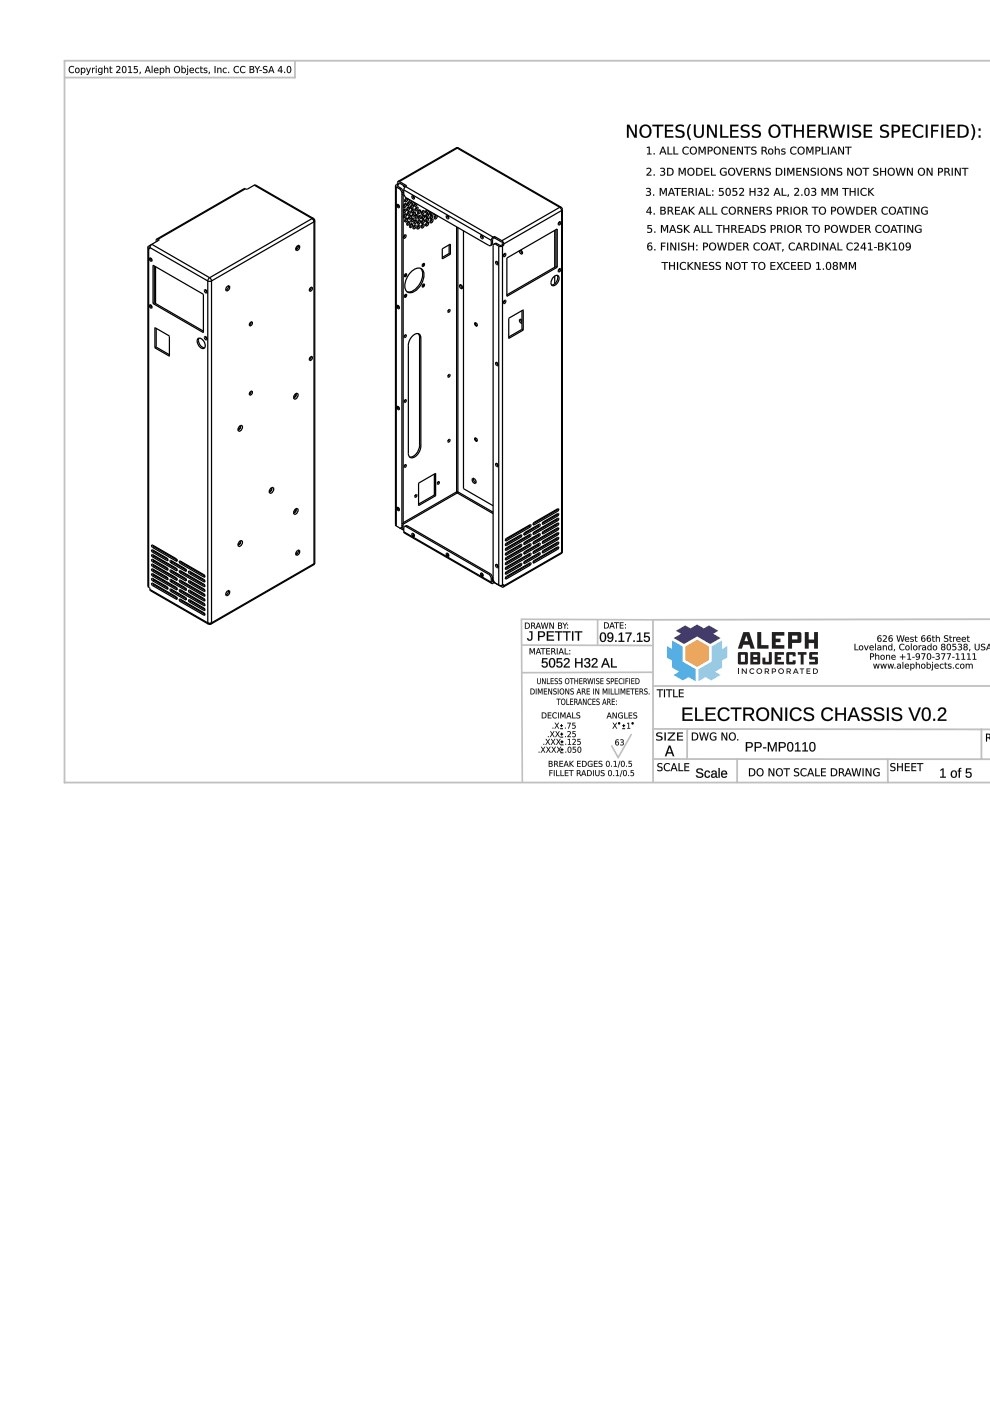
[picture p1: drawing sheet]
<svg xmlns="http://www.w3.org/2000/svg" width="210mm" height="297mm" viewBox="0 0 210 297" stroke-linecap="round" stroke-linejoin="round" font-family="sans-serif">
<g fill="none" stroke="#000" stroke-width=".26">
<path d="M53.9 39.3l.3-.1 12.3 7.1M53.9 39.3l-1.4 .8-.4-.1M53.9 39.3l12.7 7.3v72.9M83.9 39.4l.1 .2M83.9 39.4v71.9l.1 .2M84 39.6l.7 .4M84 39.6v71.9M84.2 39.1l-.3 .3M84.2 39.1l.2 .2M84.3 38.9l-.1 .2M84.3 38.9l.3 .1M84.3 39.3v.2"/>
<path d="M84.3 39.5l.6 .4M84.4 38.5h.3M84.4 38.5l-.1 .4M84.4 39.3h-.1M84.6 39l-.2 .3M84.6 38.9v.1M84.7 38.5l1.4 .8M84.7 38.8l-.1 .1M84.7 38.8l19.9 11.5M84.9 39.9l.4 .4 .2 .5M84.9 39.9l-.2 .1M85.5 39.3l.1 .3 .3-.1"/>
<path d="M85.6 39.3l-.1 .1M86.1 39.3v.2M86.1 39.5l-.3 .2-.2 .6M96.7 31.4h.5M96.7 31.4h.2M96.7 31.4l-12.3 7.1M96.9 31.4l-12.2 7.1M96.9 31.4l21.8 12.6M97.2 31.4h-.3M97.2 31.4l21.8 12.5M31.4 52.4l.1 .2M31.4 52.4v71.9l.1 .2"/>
<path d="M31.5 52.6l.2 .1M31.5 52.6v71.9M31.8 54.7l.2 .1 .2 .5a.39 .39 0 0 1-.4-.1 .39 .39 0 0 1 0-.5zM31.8 52.6l-.1 .1M31.8 52.5l.4-.7 12.3 7.1M31.8 52.5v.1M31.8 52.5l12.3 7.1M31.8 54.7v.5M31.8 52.3v.2M31.8 52.3v.1M31.8 52.3h.1M31.9 54.7l.3 .5"/>
<path d="M31.9 54.7h.1M32.4 56.2l10.7 6.2v8.1l-10.7-6.1zM32.7 56.4v7.8M33 56.5v7.9M33.2 50.7h.3M33.2 50.7l-.1 .6M33.5 51l-.1 .1M33.5 50.7l.1 .1M33.6 50.8v.2M33.6 51l-2.2 1.4M44.1 59.6h.7M44.1 59.6v72.5"/>
<path d="M44.5 58.9l.3 .7M44.5 58.9l-.4 .7M44.8 59.6v72.5M52.1 40h-.3l-18.6 10.7M52.1 40l-18.6 10.7M52.6 40h.1M62.7 52.7l.3 .1M62.8 52.7v.2M62.8 52.4l.3 .3M63 52.2l.3-.2a.55 .55 0 0 1 .1 .7 .55 .55 0 0 1-.7 .3zM63.1 52.1l.1 .3M63.2 52.1h.1"/>
<path d="M63.3 52l-.1 .6-.5 .4M66.2 46.3l.4 .7M66.2 46.3l-21.7 12.6M66.5 46.3l.2 .5M66.5 46.3h-.3M66.6 47l-21.8 12.6M66.7 46.8l-.1 .2M66.7 46.8v72.5M84.2 43.4h.3l.2 .5a.38 .38 0 0 1-.5-.1 .38 .38 0 0 1 0-.4zM84.2 43.3v.5M84.3 43.3v.6M84.4 43.4l.3 .5"/>
<path d="M84.7 40l.4 .4 .1 .5M85.2 40.9v70.7M85.5 40.8v70.6M85.5 40.8l-.3 .1M85.5 41.2l-.3 .2M85.5 44.7l.4-.4 .2 .1-.3 .6-.3 .1M85.5 45.1h.1M85.6 40.3a1.56 1.56 0 0 0 .5 1.6l17.5 10.1 .4 .1M85.6 40.3l18.6 10.7M85.7 49.9l.2-.1a.36 .36 0 0 1 .1 .5 .36 .36 0 0 1-.5 .1zM85.7 45.5l.2-.2a.41 .41 0 0 1 .2 .6 .41 .41 0 0 1-.6 .2zM85.7 43.3l.2-.1a.41 .41 0 0 1 .2 .5 .41 .41 0 0 1-.6 .2z"/>
<path d="M85.8 44.3l-.3 .7M85.8 49.8l-.3 .5M85.9 58.1l.1-.1a.31 .31 0 0 1 .2 .5 .31 .31 0 0 1-.5 .1zM85.9 45.3l-.1 .4-.3 .3M85.9 43.2l-.1 .4-.3 .2M86 46.4l.2-.2a.41 .41 0 0 1 .2 .6 .41 .41 0 0 1-.6 .2zM86 43.2h.1M86.1 58l-.1 .5-.2 .1M86.1 58.1l-.3 .5M86.2 46.2l-.1 .4-.3 .3M86.3 42.1h.1M86.4 44l.2-.1a.41 .41 0 0 1 .2 .5 .41 .41 0 0 1-.6 .2z"/>
<path d="M86.4 47.1l.2-.2a.41 .41 0 0 1 .2 .6 .41 .41 0 0 1-.5 .2zM86.4 42.1l-.3 .7h-.2l-.1-.2 .4-.6-.1 .4-.3 .2M86.5 42.9l.2-.1a.41 .41 0 0 1 .2 .5 .41 .41 0 0 1-.6 .2zM86.5 45l.2-.2a.41 .41 0 0 1 .2 .6 .41 .41 0 0 1-.6 .2zM86.6 43.9l-.1 .3-.3 .3M86.6 42.2l.1 .2h.3M86.6 46.9l-.1 .4-.3 .3M86.7 42.3h-.1M86.7 42.8l-.1 .4-.3 .2M86.7 44.8l-.1 .4-.3 .3M86.8 45.8l.2-.2a.41 .41 0 0 1 .2 .6 .41 .41 0 0 1-.6 .2zM86.9 42.8h.1"/>
<path d="M87 45.6l-.1 .4-.3 .3M87 47.6l.2-.2a.41 .41 0 0 1 .2 .6 .41 .41 0 0 1-.5 .2zM87.1 57.7a1.65 1.65 0 0 1 2.5-.4 3.8 3.8 0 0 1-2.7 4.8 1.45 1.45 0 0 1-1-2l.5-1.5zM87.2 43.5l.2-.1a.41 .41 0 0 1 .2 .5 .41 .41 0 0 1-.6 .2zM87.2 47.4l-.1 .4-.3 .3M87.3 42.6l-.2 .4 .1 .2 .3-.1 .2-.3M87.3 46.4l.2-.2a.41 .41 0 0 1 .2 .6 .41 .41 0 0 1-.6 .2zM87.3 44.4l.2-.1a.41 .41 0 0 1 .2 .5 .41 .41 0 0 1-.6 .2zM87.4 41.5l.3 .1 .2 .5a.38 .38 0 0 1-.5-.1 .38 .38 0 0 1 0-.5zM87.4 43.4l-.1 .4-.3 .3M87.5 42.7l-.4 .3M87.5 46.2l-.1 .4-.3 .3"/>
<path d="M87.5 44.3l-.1 .4-.3 .3M87.6 41.5l.3 .5M87.6 45.1l.2-.1a.41 .41 0 0 1 .2 .5 .41 .41 0 0 1-.5 .2zM87.7 41.7v.1M87.8 47.8l.2-.1a.41 .41 0 0 1 .1 .5 .41 .41 0 0 1-.5 .2zM87.8 45l-.1 .4-.3 .3M87.9 42h.1M87.9 46.7l.2-.1a.41 .41 0 0 1 .2 .5 .41 .41 0 0 1-.5 .2zM87.9 47.7v.4l-.3 .3M88 43l-.2 .4 .1 .4 .3-.1 .3-.4M88.1 46.6l-.1 .4-.3 .3M88.2 45.6l.1-.1a.41 .41 0 0 1 .2 .5 .41 .41 0 0 1-.5 .2z"/>
<path d="M88.2 43.1l-.4 .5M88.2 44l.2-.1a.41 .41 0 0 1 .2 .5 .41 .41 0 0 1-.6 .2zM88.3 45.5l-.1 .4-.2 .2M88.4 43.9l-.1 .4-.3 .3M88.6 47.9l.2-.2a.41 .41 0 0 1 .2 .6 .41 .41 0 0 1-.6 .2zM88.7 46.8l.2-.1a.41 .41 0 0 1 .2 .6 .41 .41 0 0 1-.6 .1zM88.7 44.6l.2-.1a.41 .41 0 0 1 .2 .5 .41 .41 0 0 1-.6 .2zM88.8 47.7l-.1 .4-.3 .3M88.8 45.8l.2-.1a.41 .41 0 0 1 .2 .5 .41 .41 0 0 1-.6 .2zM88.9 46.7l-.1 .4-.3 .3M88.9 44.5l-.1 .4-.3 .3M89 45.7l-.1 .4-.3 .2"/>
<path d="M89.2 56.9a2.72 2.72 0 0 1-.2 3.2 2.72 2.72 0 0 1-2.7 1.8M89.4 47.4h.2M89.5 46.4h.1M89.5 47.7l.2-.2a.41 .41 0 0 1 .2 .6 .41 .41 0 0 1-.6 .2zM89.5 44.8l.2-.1a.41 .41 0 0 1 .2 .5 .41 .41 0 0 1-.6 .2zM89.5 46.7l.2-.1a.41 .41 0 0 1 .2 .5 .41 .41 0 0 1-.5 .2zM89.6 56.4l.3-.5-.1 .4-.3 .1M89.6 45.7l.2-.1a.41 .41 0 0 1 .2 .5 .41 .41 0 0 1-.6 .2zM89.7 56l.1-.1a.31 .31 0 0 1 .1 .4 .31 .31 0 0 1-.4 .1zM89.7 47.5l-.1 .4-.3 .3M89.7 44.7l-.1 .3-.3 .3M89.7 46.6l-.1 .4-.3 .2"/>
<path d="M89.8 45.6l-.1 .4-.3 .3M90.4 46.3l.2-.1a.41 .41 0 0 1 .2 .5 .41 .41 0 0 1-.6 .2zM90.4 45.4l.2-.2a.41 .41 0 0 1 .2 .6 .41 .41 0 0 1-.6 .2zM90.4 47.2l.2-.1a.41 .41 0 0 1 .2 .5 .41 .41 0 0 1-.6 .2zM90.5 44.4l-.2 .4v.3h.3l.3-.4M90.5 46h-.2M90.5 46.9l-.2 .1M90.6 44.5l-.4 .5M90.6 47.1l-.1 .4-.3 .3M90.6 46.2l-.1 .4-.3 .2M90.6 45.3l-.1 .3-.3 .3M91.2 44.9l-.1 .3 .1 .3 .2-.1 .3-.3"/>
<path d="M91.3 45.7l.2-.2a.41 .41 0 0 1 .2 .6 .41 .41 0 0 1-.6 .2zM91.4 46.6l.2-.2a.41 .41 0 0 1 .1 .6 .41 .41 0 0 1-.5 .2zM91.4 45l-.3 .3M91.4 45.4h-.3M91.5 46.3h-.3M91.5 45.5l-.1 .4-.3 .3M91.5 46.4v.4l-.3 .3M92 45.3l.1 .2M92 45.3h.1M92 45.3v.1M92.2 45.4l-.1 .1M92.3 45.5h-.2"/>
<path d="M92.4 45.6v.4l-.3 .3M92.5 45.6l-.4 .4 .1 .4 .4-.2 .1-.5M93.8 52.7l1.7-.9v2.1l-1.7 1zM94.7 45.7l.3 .1 .2 .5a.38 .38 0 0 1-.5-.1 .38 .38 0 0 1 0-.5zM94.9 45.7l.3 .5M95.2 46.2h.1M95.2 51.9v1.8M95.2 53.7l-1.4 .9M95.2 53.7l.3 .2M96.8 48.1v56.2M97.1 48.3v56M98.3 48.9v54.7l6.3 3.6"/>
<path d="M102 49.9l.2 .1 .2 .5a.38 .38 0 0 1-.4-.1 .38 .38 0 0 1 0-.5zM102.2 49.9l.2 .5M102.4 50.4h.1M104.2 51.7l-.2 .4M104.2 51v.7M104.4 51.6l-.4 .5M104.4 51.6l-.2 .1M104.6 50.3l-.4 .7M104.7 50.5l-.3 .3v.8M104.7 50.2l-.1 .1M104.7 50.2v.3M104.7 51.8l-.1 .3v70.7l.1 .5 .4 .4"/>
<path d="M104.7 51.8h.4M105 50.5h-.3M105 50.5l1.4 .8 .1 .4M105 50.2h-.3M105 50.2l1.4 .8M105 50.2v.3M105.1 51.8l.6 .4M105.2 55.4l.2 .1 .2 .5a.38 .38 0 0 1-.5-.1 .38 .38 0 0 1 .1-.5zM105.3 55.4l.3 .5M105.4 51.6l.6 .4 .4-.1M105.4 51.6l-.7 .2M105.4 51.6l-.3 .2"/>
<path d="M105.7 52.2h.8M105.7 52.2v71.9h.8M106.4 51.9l.3 .2M106.4 51l.4 .7M106.5 51.7l-.1 .2M106.5 51.7l.3 .2M106.5 52.2v71.9M106.7 52.1l-.2 .1M106.8 51.7v.2M106.8 51.9l-.1 .2M106.9 53.8l.1-.1a.35 .35 0 0 1 .2 .5 .35 .35 0 0 1-.5 .2zM107 53.7l-.3 .6"/>
<path d="M107.5 54.7l10.6-6.2v8.2l-10.6 6.1zM110.4 53a.5 .5 0 0 1 .2 .9l-.4-.4-.1-.3M110.4 53l.1 .4 .3 .3M117.4 58.7a.61 .61 0 0 1 .6-.3 .61 .61 0 0 1 .5 .6 1.45 1.45 0 0 1-1.4 1.5l-.2-.3v-.5zM117.6 58.5v1.7M117.6 48.9v7.8M117.9 48.7v7.8M117.9 56.5l-10.4 6M117.9 56.5l.2 .2M118.1 58.4a1.56 1.56 0 0 1-1.1 2M118.5 57.1l.2-.2a.35 .35 0 0 1 .1 .5 .35 .35 0 0 1-.4 .2zM118.5 47.1l.2-.1a.35 .35 0 0 1 .1 .5 .35 .35 0 0 1-.4 .1z"/>
<path d="M118.6 47l-.2 .5M118.6 57l-.2 .5M118.7 44l.4 .6M118.7 44l-12.3 7M119 43.9l.2 .5M119 43.9l-.3 .1M119.1 44.6l-12.3 7.1M119.1 44.6v72.5M119.2 44.4l-.1 .2M119.2 44.4v72.5M31.8 64.6l.2 .1 .2 .5a.39 .39 0 0 1-.4-.1 .39 .39 0 0 1 0-.5zM31.8 64.6v.5"/>
<path d="M31.9 64.7l.3 .5M31.9 64.7h.1M32.7 64.2l10.4 6M32.7 64.2l-.3 .2M32.8 73.7l.1 .1M32.8 69.5v4.2M32.9 69.5l3 1.7v4.2M32.9 69.5h-.1M32.9 73.8l3 1.7M33.1 69.6v3.9M33.1 73.5l.1 .1M33.1 73.5l-.3 .2"/>
<path d="M33.2 73.6l2.7 1.6M33.2 73.6l-.3 .2M35.9 75.4v.1M41.9 71.9l.2-.2a1.41 1.41 0 0 1 1.2 2.2 1.48 1.48 0 0 1-1.4-2zM42.2 71.7a1.55 1.55 0 0 0 1.2 2M43.4 61.4l.3 .1 .2 .5a.39 .39 0 0 1-.5-.1 .39 .39 0 0 1 0-.5zM43.4 71.4h.3l.2 .5a.39 .39 0 0 1-.5-.1 .39 .39 0 0 1 0-.4zM43.6 71.4l.3 .5M43.6 61.5l.3 .4M43.6 61.4v.1M43.6 71.4h.1M48.1 60.8l.4-.2a.55 .55 0 0 1 .1 .7 .55 .55 0 0 1-.7 .2z"/>
<path d="M48.4 60.6l-.1 .6-.4 .3M53.1 68.4l.2-.2a.41 .41 0 0 1 .1 .6 .41 .41 0 0 1-.5 .1zM53.3 68.3l-.1 .3-.3 .3M65.8 61l.2-.1a.41 .41 0 0 1 .1 .6 .41 .41 0 0 1-.5 .1zM65.8 75.7l.2-.1a.41 .41 0 0 1 .1 .5 .41 .41 0 0 1-.5 .2zM66 60.9l-.1 .4-.3 .3M66 75.6l-.1 .4-.3 .3M84.2 64.8h.3l.2 .5a.38 .38 0 0 1-.5 0 .38 .38 0 0 1 0-.5zM84.2 64.8v.4M84.3 64.7v.6M84.4 64.8l.3 .5M85.8 71.1l.2-.1a.29 .29 0 0 1 .1 .4 .29 .29 0 0 1-.4 .1z"/>
<path d="M85.9 71l-.2 .4M85.9 62.5l.1-.1a.31 .31 0 0 1 .2 .4 .31 .31 0 0 1-.5 .2zM86.1 62.4v.3l-.3 .3M86.1 62.4l-.3 .6M88.7 70.7l.3 .8M89 71.5v22.9M89 71.5l.2 .2M89.2 71.7v-.3a.8 .8 0 0 0-.6-.7 .8 .8 0 0 0-.8 .3l-.9 1-.3 1.2v23.2a.8 .8 0 0 0 .6 .7 .8 .8 0 0 0 .8-.3l.9-1 .3-1.2M89.2 71.7v22.9M89.7 60.3l.1-.1a.31 .31 0 0 1 .1 .4 .31 .31 0 0 1-.4 .2zM89.9 60.2v.3l-.4 .3M89.9 60.3l-.3 .5"/>
<path d="M95.1 65.7l.1-.1a.29 .29 0 0 1 .2 .4 .29 .29 0 0 1-.4 .2zM95.1 79.5l.1-.1a.29 .29 0 0 1 .2 .4 .29 .29 0 0 1-.4 .1zM95.2 79.4l-.2 .4M95.2 65.7l-.2 .3M97.5 60.4a.46 .46 0 0 1 .5 .3 .46 .46 0 0 1-.2 .5l-.4-.5zM97.7 60.4l.1 .4 .3 .2M100.7 68.4a.38 .38 0 0 1 .4 .3 .38 .38 0 0 1-.1 .4l-.3-.4zM100.7 68.5l.4 .6M100.8 68.4v.4l.4 .3M105.2 76.8l.2 .1 .2 .5a.38 .38 0 0 1-.5-.1 .38 .38 0 0 1 .1-.5zM105.3 76.9l.3 .5M105.6 77.4h.1"/>
<path d="M106.9 63.8l.1-.1a.35 .35 0 0 1 .2 .4 .35 .35 0 0 1-.5 .2zM107 63.7l-.3 .5M107.9 71.7h.1M110.4 67.7l.3 .6M110.6 69.9l-2.7 1.5M110.6 69.9l.3 .1M110.7 68l-.4-.3-.2 .1 .3 .6 .3 .1M110.7 69.8l-.1 .1M110.7 69.8l.2 .1M110.7 65.9v3.9M110.9 65.7v.1M110.9 65.7l-3 1.8v4.2"/>
<path d="M110.9 70l-3 1.7M110.9 65.8v4.1M110.9 69.9v.1M50.5 91h.1M50.8 90.4l.4-.2a.68 .68 0 0 1 .1 .8 .68 .68 0 0 1-.8 .3v-.4zM50.8 90.3a.35 .35 0 0 1 .1 .5 .35 .35 0 0 1-.4 .2M50.9 90.3h.1M50.9 90.3v.5l-.4 .2M53.1 83.1l.2-.2a.41 .41 0 0 1 .1 .6 .41 .41 0 0 1-.5 .1zM53.2 82.9v.4l-.3 .3M62.3 84.2h.1M62.5 83.6l.5-.2a.68 .68 0 0 1 .1 .8 .68 .68 0 0 1-.8 .3v-.5z"/>
<path d="M62.6 83.5l.1 .1M62.7 83.5h.1M62.7 83.5v.5l-.4 .2M62.7 83.6a.38 .38 0 0 1 .1 .4 .38 .38 0 0 1-.5 .1M84.2 86.2h.3l.2 .6a.38 .38 0 0 1-.5-.1 .38 .38 0 0 1 0-.5zM84.2 86.2v.5M84.3 86.2v.5M84.4 86.2l.3 .5M84.7 86.7h.1M85.8 98.6l.2-.1a.29 .29 0 0 1 .1 .4 .29 .29 0 0 1-.4 .1zM85.8 84.8h.2a.29 .29 0 0 1 .1 .3 .29 .29 0 0 1-.4 .2zM85.9 98.6l-.2 .3"/>
<path d="M85.9 84.8l-.2 .3M89 94.4a2.49 2.49 0 0 1-2.2 2.5M89 94.4l.2 .2M95.1 93.3l.1-.1a.29 .29 0 0 1 .2 .3 .29 .29 0 0 1-.4 .2zM95.2 93.2l-.2 .3M100.7 92.9a.38 .38 0 0 1 .4 .2 .38 .38 0 0 1-.1 .5l-.3-.5zM100.7 92.9l.4 .6M100.8 92.8v.4l.4 .3M105.2 98.3h.2l.2 .5a.38 .38 0 0 1-.5-.1 .38 .38 0 0 1 .1-.4zM105.3 98.3l.3 .5M105.6 98.8h.1M32.4 117.1l-.2-.3v-.2l3.2 1.7 .2 .5h-.2"/>
<path d="M32.4 117.1l3 1.7M32.4 119.1l-.2-.3v-.2l3.2 1.8 .2 .4-.2 .1M32.4 119.1l3 1.8M32.4 116.1l-.2-.3v-.2l5.1 2.9 .3 .4-.3 .1M32.4 116.1l4.9 2.9M32.4 118.1l-.2-.3v-.2l5.1 2.9 .3 .4-.3 .1M32.4 118.1l4.9 2.9M32.4 115.6l.2 .3M32.4 117.6l.2 .3M32.4 118.6l.2 .3M32.4 116.6l.2 .3M32.4 119.6l.2 .4"/>
<path d="M32.6 117.9l5 2.9M32.6 117.9l-.2 .2M32.6 116.9l3 1.8M32.6 116.9l-.2 .2M32.6 120l5 2.8M32.6 120l-.2 .1M32.6 115.9l5 2.9M32.6 115.9l-.2 .2M32.6 118.9l3 1.8M32.6 118.9l-.2 .2M33 118v.1M33 116.9v.2"/>
<path d="M33 120v.2M33 115.9v.2M33 119v.2M35.6 118.7l-.2 .1M36.3 119.3l-.2-.2v-.3l3.2 1.8 .2 .4-.2 .1M36.3 119.3l3 1.8M36.3 118.9l.2 .3M36.5 119.2l3 1.7M36.5 119.2l-.2 .1M37.5 119.5l-.2 .1M37.6 118.8l-.3 .2M37.8 119.7l-.2 .1"/>
<path d="M38.2 119.5l-.2-.3 .1-.3 5.1 2.9 .2 .5h-.2M38.2 119.5l5 2.8M38.3 119l.2 .3M38.4 119l-.1 .1M38.5 119.3l4.9 2.9M38.5 119.3l-.3 .2M38.6 119.2l-.1 .1M39.8 119.9l-.1 .1M50.8 114.8l.4-.2a.68 .68 0 0 1 .1 .8 .68 .68 0 0 1-.8 .4v-.5zM50.8 114.8a.35 .35 0 0 1 .1 .4 .35 .35 0 0 1-.4 .2M50.9 114.7h.1M50.9 114.8v.4l-.4 .2"/>
<path d="M57.1 104.1v.1M57.4 103.6l.4-.2a.68 .68 0 0 1 .1 .8 .68 .68 0 0 1-.8 .3v-.5zM57.4 103.5a.35 .35 0 0 1 .2 .5 .35 .35 0 0 1-.5 .1M57.5 103.5h.1M57.5 103.5v.4l-.4 .3M62.3 108.6h.1M62.5 108l.5-.2a.68 .68 0 0 1 .1 .8 .68 .68 0 0 1-.8 .3v-.4zM62.6 108h.1M62.7 107.9h.1M62.7 108v.4l-.4 .2M62.7 117.4l.1 .1M62.7 108a.38 .38 0 0 1 .1 .5 .38 .38 0 0 1-.5 .1"/>
<path d="M62.8 117.2l.3 .1M63 116.8l.3-.2a.55 .55 0 0 1 .1 .8 .55 .55 0 0 1-.7 .2zM63.3 116.6l-.1 .6-.5 .4M66.5 119.8l-21.8 12.5M66.6 119.5l-.1 .3M66.6 119.5l-21.8 12.6M66.7 119.3l-.2 .5M66.7 119.3l-.1 .2M84 111.5l.7 .4M84.2 107.6l.3 .1 .2 .5a.38 .38 0 0 1-.5-.1 .38 .38 0 0 1 0-.5zM84.2 107.6v.5M84.3 107.6v.5"/>
<path d="M84.4 107.6l.3 .5M84.7 111.9h.4M84.7 111.9l.9 .5M84.7 108.1h.1M85.1 111.9l.5 .2M85.2 111.6l-.1 .3M85.5 111l-.3 .1M85.5 111.4l-.4 .5M85.5 111.4l-.3 .2M85.6 112.7l.1 .3 18.6 10.7M85.6 112.7l18.6 10.7M85.8 111.6l-.2 .4v.7"/>
<path d="M85.8 111.6l.3 .1M86.1 111.7l17.5 10.1M86.4 111.5l-.6 .1M86.4 111.5l17.5 10.1M86.4 111.5l-.3 .2M87.3 113.4l.5 .3M87.4 113.5l.4 .3M87.4 113.1l.3 .1 .2 .5a.38 .38 0 0 1-.5-.1 .38 .38 0 0 1 0-.5zM87.6 113.1l.3 .5M87.9 113.6h.1M88.1 105l.2-.1 .1 .1-.4 .4zM88.1 104.9l-.2 .3"/>
<path d="M88.7 102.4l3.7-2v4.7l-3.7 2.1zM92.1 100.5v4.5M92.1 105l-3.4 1.9M92.1 105l.3 .1M92.9 102.2l.2-.1 .1 .2-.4 .4zM92.9 102.2l-.2 .3M94.6 117.6l.5 .3M94.7 117.7l.4 .3M94.7 117.3l.3 .1 .2 .5a.38 .38 0 0 1-.5-.1 .38 .38 0 0 1 0-.5zM94.9 117.3l.3 .5M96.8 104.3l.1 .2M96.8 104.3l-11.3 6.5"/>
<path d="M96.9 104.5l-11.4 6.6M96.9 104.5l7.7 4.4M97.1 104.3h-.3M97.1 104.3l-.2 .2M97.1 104.3l7.5 4.3M100.2 101.4a.69 .69 0 0 1 .6 1.1 .69 .69 0 0 1-.6-1.1zM100.4 101.4l.1 .6 .4 .3M105.2 119.7h.2l.2 .5a.38 .38 0 0 1-.5 0 .38 .38 0 0 1 .1-.5zM105.3 119.7l.3 .5M107.2 115.5l.2 .2M107.2 114.5l.2 .2M107.2 119.6l.2 .1"/>
<path d="M107.2 117.6l.2 .1M107.2 116.5l.2 .2M107.2 118.6l.2 .1M110.1 115.8l-2.9 1.7M110.1 115.8l.3 .1M110.1 117.8l-2.9 1.7M110.1 117.8l.3 .1M110.1 119.8l-2.9 1.7M110.1 119.8l.3 .2M110.1 113.8l-2.9 1.7M110.1 113.8l.3 .1M110.4 115.5l-.3 .3"/>
<path d="M110.4 117.5l-.3 .3M110.4 119.5l-.3 .3M110.4 113.4l-.3 .4M110.4 113.9l.2-.3v-.2l-3.2 1.8-.2 .4 .2 .1M110.4 113.9l-3 1.8M110.4 115.9l.2-.2v-.3l-3.2 1.8-.2 .4 .2 .1M110.4 115.9l-3 1.8M110.4 117.9l.2-.2v-.3l-3.2 1.8-.2 .4 .2 .1M110.4 117.9l-3 1.8M110.4 120l.2-.3v-.3l-3.2 1.8-.2 .4 .2 .1M110.4 120l-3 1.7M110.5 112.3l.2 .1"/>
<path d="M110.8 112.2l.1 .1M111.1 113.3l.2 .1M111.1 115.3l.2 .1M111.1 117.3l.2 .1M111.1 119.3l.2 .2M111.4 112.8l.2 .1M111.6 112.7l.2 .1M112 111.5l.1 .1M112.1 115.7l-4.9 2.8M112.1 115.7l.3 .1M112.1 117.7l-4.9 2.8M112.1 117.7l.3 .1"/>
<path d="M112.1 119.7l-4.9 2.8M112.1 119.7l.3 .1M112.1 111.6l-4.9 2.9M112.1 111.6l.3 .2M112.1 113.6l-4.9 2.9M112.1 113.6l.3 .2M112.3 113.4h.1M112.3 115.3l-.2 .4M112.3 117.4l-.2 .3M112.3 119.4l-.2 .3M112.3 111.3l-.2 .3M112.3 113.3l-.2 .3"/>
<path d="M112.4 119.8l.2-.2-.1-.3-5.1 2.9-.2 .4 .2 .1M112.4 119.8l-5 2.9M112.4 111.8l.2-.3-.1-.2-5.1 2.8-.2 .5 .2 .1M112.4 111.8l-5 2.9M112.4 113.8l.2-.3-.1-.2-5.1 2.9-.2 .4 .2 .1M112.4 113.8l-5 2.9M112.4 115.8l.2-.3-.1-.2-5.1 2.9-.2 .4 .2 .1M112.4 115.8l-5 2.9M112.4 117.8l.2-.2-.1-.3-5.1 2.9-.2 .4 .2 .1M112.4 117.8l-5 2.9M112.8 112l.2 .1M113 111.1l.2 .2"/>
<path d="M113 113.2l.2 .1M113 115.2l.2 .1M113 117.2l.2 .1M113 119.2l.2 .1M113.1 113.9l.2 .1M113.4 113.7l.2 .1M113.7 112.5l.2 .1M114 114.4l.2 .1M114.1 113.5l-3 1.7M114.1 113.5l.2 .2M114.1 115.5l-3 1.8M114.1 115.5l.2 .2"/>
<path d="M114.1 117.6l-3 1.7M114.1 117.6l.2 .1M114.1 111.5l.2 .2M114.1 111.5l-3 1.7M114.3 114.2l.1 .1M114.3 113.2l-.2 .3M114.3 115.2l-.2 .3M114.3 117.2l-.2 .4M114.3 111.2l-.2 .3M114.3 111.7l.2-.3v-.3l-3.2 1.8-.2 .4 .2 .1M114.3 111.7l-3 1.7M114.3 113.7l.2-.3v-.3l-3.2 1.8-.2 .4 .2 .1"/>
<path d="M114.3 113.7l-3 1.7M114.3 115.7l.2-.3v-.2l-3.2 1.7-.2 .5h.2M114.3 115.7l-3 1.7M114.3 117.7l.2-.3v-.2l-3.2 1.8-.2 .4 .2 .1M114.3 117.7l-3 1.8M115 111l.2 .1M115 113l.2 .2M115 115.1l.2 .1M115 117.1l.2 .1M115 114.9v.1M115.1 110.7l.1 .2M115.2 114.7l.1 .1"/>
<path d="M115.3 110.6l.1 .1M115.5 113.5l.1 .1M115.7 110.4v.1M115.8 115.4l.1 .1M116 115.2l.2 .1M116.3 114l.2 .1M116.6 115.9l.2 .1M116.9 115.7l.2 .1M117.2 114.5l.2 .1M117.5 116.4l.2 .1M117.6 111.3v.2M117.6 112.3v.2"/>
<path d="M117.6 113.3v.2M117.6 114.3v.2M117.6 108.2v.2M117.6 109.3v.1M117.6 110.3v.2M117.8 116.2l.1 .1M118 111.3l-3 1.7M118 111.3l.2 .1M118 112.3l-5 2.8M118 112.3l.2 .1M118 114.3l-5 2.8M118 114.3l.2 .1"/>
<path d="M118 113.3l-3 1.7M118 113.3l.2 .1M118 116.3l-5 2.9M118 116.3l.2 .2M118 115.3l-3 1.7M118 115.3l.2 .1M118 109.2l-3 1.8M118 109.2l.2 .2M118 108.2l-5 2.9M118 108.2l.2 .2M118 110.2l-5 2.9M118 110.2l.2 .2"/>
<path d="M118.2 110.9l-.2 .4M118.2 111.9l-.2 .4M118.2 113l-.2 .3M118.2 114l-.2 .3M118.2 116l-.2 .3M118.2 115l-.2 .3M118.2 107.9l-.2 .3M118.2 108.9l-.2 .3M118.2 109.9l-.2 .3M118.2 116.5l.2-.3v-.3l-5.2 2.9-.2 .5h.2M118.2 116.5l-5 2.8M118.2 108.4l.2-.3v-.2l-5.2 2.9-.2 .4 .2 .1"/>
<path d="M118.2 108.4l-5 2.9M118.2 110.4l.2-.3v-.2l-5.2 2.9-.2 .4 .2 .1M118.2 110.4l-5 2.9M118.2 109.4l.2-.3v-.2l-3.2 1.7-.2 .5h.2M118.2 109.4l-3 1.7M118.2 112.4l.2-.3v-.2l-5.2 2.9-.2 .4 .2 .1M118.2 112.4l-5 2.9M118.2 111.4l.2-.3v-.2l-3.2 1.8-.2 .4 .2 .1M118.2 111.4l-3 1.8M118.2 113.4l.2-.2v-.3l-3.2 1.8-.2 .4 .2 .1M118.2 113.4l-3 1.8M118.2 114.4l.2-.2v-.3l-5.2 2.9-.2 .4 .2 .1"/>
<path d="M118.2 114.4l-5 2.9M118.2 115.4l.2-.2v-.3l-3.2 1.8-.2 .4 .2 .1M118.2 115.4l-3 1.8M119 117.4l-12.3 7.1M119.1 117.1l-.1 .3M119.1 117.1l-12.3 7.1M119.2 116.9l-.2 .5M119.2 116.9l-.1 .2M31.5 124.5l.2 .2 .1 .3M31.8 125l.1 .2 12.3 7.1M31.8 125l12.7 7.3 .3-.2M32.4 122.1l-.2-.2v-.3l5.1 2.9 .3 .4-.3 .1"/>
<path d="M32.4 122.1l4.9 2.9M32.4 121.1l-.2-.2v-.3l3.2 1.8 .2 .4-.2 .1M32.4 121.1l3 1.8M32.4 123.1l-.2-.2v-.3l3.2 1.8 .2 .4-.2 .1M32.4 123.1l3 1.8M32.4 124.2l-.2-.3v-.3l5.1 2.9 .3 .5h-.3M32.4 124.2l4.9 2.8M32.4 120.1l-.2-.3v-.2l5.1 2.9 .3 .4-.3 .1M32.4 120.1l4.9 2.9M32.4 120.7l.2 .3M32.4 122.7l.2 .3M32.4 121.7l.2 .3"/>
<path d="M32.4 123.7l.2 .3M32.6 123.8h-.1M32.6 122l5 2.8M32.6 122l-.2 .1M32.6 124l5 2.8M32.6 124l-.2 .2M32.6 121l3 1.7M32.6 121l-.2 .1M32.6 123l3 1.7M32.6 123l-.2 .1M33 123l-.1 .2M33 122v.2"/>
<path d="M33 121v.2M33.1 123.1v.2M33.3 122.2l-.1 .1M33.4 124.2l-.2 .1M33.4 123.2v.2M33.5 122.3v.2M33.7 123.4l-.2 .1M34 123.6l-.2 .1M34 121.6l-.2 .1M34.3 121.7l-.2 .1M34.6 122.9l-.2 .1M34.8 123.1l-.1 .1"/>
<path d="M34.9 121.1l-.2 .1M35.1 122.2l.2 .1M35.1 121.2l-.1 .1M35.4 122.4l-.1 .1M35.6 121.6v.1M35.6 122.6l-.1 .1M35.6 120.6v.1M35.6 122.8l-.2 .1M35.6 120.7l-.2 .2M35.6 124.8l-.2 .1M36.3 121.4l-.2-.3v-.3l3.2 1.8 .2 .4-.2 .1M36.3 121.4l3 1.7"/>
<path d="M36.3 123.4l-.2-.3v-.2l3.2 1.7 .2 .5h-.2M36.3 123.4l3 1.7M36.3 125.4l-.2-.3v-.2l3.2 1.7 .2 .5-.2 .1M36.3 125.4l3 1.8M36.3 121.9l-.1 .1M36.3 120.9l.2 .3M36.3 122.9l.2 .3M36.3 124.9l.2 .3M36.5 121.2l3 1.7M36.5 121.2l-.2 .2M36.5 125.2l3 1.8M36.5 125.2l-.2 .2"/>
<path d="M36.5 123.2l3 1.7M36.5 123.2l-.2 .2M36.6 122.1h-.2M36.6 120l-.2 .1M36.9 120.2l-.2 .1M37.2 121.4l-.2 .1M37.5 121.5l-.2 .1M37.6 122.9l-.3 .1M37.6 120.9l-.3 .1M37.6 126.9l-.3 .1M37.6 124.9l-.3 .1M38.2 123.5l-.2-.3 .1-.2 5.1 2.9 .2 .4-.2 .1"/>
<path d="M38.2 123.5l5 2.9M38.2 125.5l-.2-.3 .1-.2 5.1 2.9 .2 .4-.2 .1M38.2 125.5l5 2.9M38.2 127.5l-.2-.2 .1-.3 5.1 2.9 .2 .4-.2 .1M38.2 127.5l5 2.9M38.2 121.5l-.2-.3 .1-.2 5.1 2.9 .2 .4-.2 .1M38.2 121.5l5 2.9M38.3 127.1l.2 .3M38.3 121l.2 .3M38.3 123l.2 .3M38.3 125l.2 .4M38.3 121v.1"/>
<path d="M38.5 121.3l4.9 2.9M38.5 121.3l-.3 .2M38.5 123.3l4.9 2.9M38.5 123.3l-.3 .2M38.5 125.4l4.9 2.8M38.5 125.4l-.3 .1M38.5 127.4l4.9 2.8M38.5 127.4l-.3 .1M38.9 120.4l-.1 .1M39.2 120.5l-.2 .1M39.5 127l-.2 .2M39.5 121l-.2 .1"/>
<path d="M39.5 125l-.2 .1M39.5 123l-.2 .1M40.1 120l-.2 .1M40.2 121.6l-.2-.3v-.2l3.2 1.8 .2 .4-.2 .1M40.2 123.6l-.2-.3v-.2l3.2 1.8 .2 .4-.2 .1M40.2 123.6l3 1.8M40.2 121.6l3 1.8M40.2 127.7l-.2-.3v-.3l3.2 1.8 .2 .4-.2 .1M40.2 127.7l3 1.7M40.2 125.6l-.2-.2v-.3l3.2 1.8 .2 .4-.2 .1M40.2 125.6l3 1.8M40.2 121.1l.2 .3"/>
<path d="M40.2 125.2l.2 .3M40.2 123.1l.2 .4M40.2 127.2l.2 .3M40.4 127.5l3 1.7M40.4 127.5l-.2 .2M40.4 121.4l3 1.8M40.4 121.4l-.2 .2M40.4 123.5l3 1.7M40.4 123.5l-.2 .1M40.4 125.5l3 1.7M40.4 125.5l-.2 .1M43.4 127.3l-.2 .1"/>
<path d="M43.4 129.3l-.2 .1M43.4 122.2l-.2 .1M43.4 124.2l-.2 .2M43.4 126.3l-.2 .1M43.4 128.3l-.2 .1M43.4 130.3l-.2 .1M43.4 123.2l-.2 .2M43.4 125.2l-.2 .2M44.1 132.1h.7M44.1 132.1l.1 .2M44.7 132.3h-.5M44.8 132.1l-.1 .2"/>
<path d="M48.1 125.4l.4-.2a.55 .55 0 0 1 .1 .7 .55 .55 0 0 1-.7 .3zM48.4 125.2l-.1 .6-.4 .3M101.9 121.8l.5 .3M102 121.9l.4 .3M102 121.5l.2 .1 .2 .5a.38 .38 0 0 1-.4-.1 .38 .38 0 0 1 0-.5zM102.2 121.5l.2 .5M102.4 122h.1M103.6 121.8l.4 .4 .2 .5M103.9 121.6l.4 .4 .1 .5M103.9 121.6l-.3 .2M104.2 123.4l.1 .3M104.2 122.7v.7"/>
<path d="M104.4 123.3l.2 .1M104.4 122.5v.8M104.4 122.5l-.2 .2M104.7 123.3l-.1 .1M104.7 123.3v.3M104.7 123.6l-.4 .1M104.7 123.3h.1M105 123.6h-.3M105 123.6l1.7 .9M105 123.6h.1M105.6 120.2h.1M106.4 124.1h.1"/>
<path d="M106.5 124.1h-.1M106.7 124l.1 .1M106.7 124l-.2 .1M106.8 124.2l-.1 .3M106.8 124.1v.1M107.2 121.6l.2 .1M107.2 122.6l.2 .1M107.2 120.6l.2 .1"/>
</g>
<g fill="#000">
<path d="M129.9 153.2h.2l.3 .5 .3-.5h.1l-.3 .6 .4 .7h-.2l-.3-.5-.4 .5h-.2l.5-.7zM133 153.3l.4-.1v1.2h.2v.1h-.6v-.1h.2v-1l-.2 .1z"/>
<path d="M14.7 14.2a.54 .54 0 0 1 .6-.2 .54 .54 0 0 1 .4 .3 .56 .56 0 0 0-.8 .1 .56 .56 0 0 0 0 .7 .56 .56 0 0 0 .8 .1 .55 .55 0 0 1-.5 .3 .55 .55 0 0 1-.6-.3v-.7zM16.2 14.6a.38 .38 0 0 0-.1 .5 .38 .38 0 0 0 .5 .1 .38 .38 0 0 0 .1-.5 .38 .38 0 0 0-.5-.1zM15.8 14.9a.55 .55 0 0 1 1.1 0 .55 .55 0 0 1-1.1 0zM17.2 14.4h.1v.1a.48 .48 0 0 1 .7 .1 .48 .48 0 0 1 0 .7 .48 .48 0 0 1-.7 0v.6h-.1zM17.4 14.6a.38 .38 0 0 0-.1 .5 .38 .38 0 0 0 .5 .1 .38 .38 0 0 0 .1-.5 .38 .38 0 0 0-.5-.1zM18.3 14.4h.1l.4 .8 .3-.8h.2l-.7 1.5h-.2l.3-.4zM19.5 14.4h.2v.1l.4-.1v.1a.31 .31 0 0 0-.3 .1 .31 .31 0 0 0-.1 .3v.6h-.2zM20.3 14.4h.2v1.1h-.2zM20.3 13.9h.2v.3h-.2zM21 14.6a.38 .38 0 0 0 0 .5 .38 .38 0 0 0 .5 .1 .38 .38 0 0 0 .1-.5 .38 .38 0 0 0-.6-.1zM20.9 14.5l.3-.2 .4 .2v-.1h.1v.9a.44 .44 0 0 1-.2 .6 .44 .44 0 0 1-.6-.2 .4 .4 0 0 0 .5 0 .4 .4 0 0 0 .2-.4 .43 .43 0 0 1-.6 .1 .43 .43 0 0 1-.2-.5zM22.1 13.9h.1v.6a.38 .38 0 0 1 .5-.1 .38 .38 0 0 1 .3 .4v.7h-.2v-.7a.28 .28 0 0 0-.3-.3 .28 .28 0 0 0-.3 .4v.6h-.1zM23.3 14.1h.2v.3h.3v.1h-.3v.7l.3 .1v.2l-.5-.2v-.8h-.1zM24.6 14.1a.55 .55 0 0 1 .9 .1 .55 .55 0 0 1-.4 .8l-.2 .3h.6v.2h-.9l.3-.5a.51 .51 0 0 0 .2-.8l-.5 .1zM26.2 14.2a.88 .88 0 0 0 .1 1.2 .77 .77 0 0 0 0-1.3zM26.1 14.1a.53 .53 0 0 1 .6 0 .53 .53 0 0 1 .1 .6 .54 .54 0 0 1-.5 .8 .54 .54 0 0 1-.5-.8zM27.2 14.1l.5-.1v1.3h.3v.2h-.8v-.2h.3v-1.1l-.3 .1zM28.4 14h.7v.2h-.5v.3a.54 .54 0 0 1 .6 .7 .54 .54 0 0 1-.9 .2v-.2a.39 .39 0 0 0 .6 .1 .39 .39 0 0 0 .1-.5 .39 .39 0 0 0-.6-.1zM29.7 15.2h.2v.2l-.3 .3zM31.3 14.2l-.2 .7h.5zM31.2 14h.2l.6 1.5h-.2l-.2-.4h-.6l-.1 .4h-.2zM32.2 13.9h.1v1.6h-.1zM32.8 14.5l.1-.1a.49 .49 0 0 1 .6 .1 .49 .49 0 0 1 .1 .5h-.8a.46 .46 0 0 0 .8 .3 .5 .5 0 0 1-.6 .2 .5 .5 0 0 1-.4-.6zM32.9 14.6l-.1 .2h.6l-.1-.3zM33.9 14.4h.2v.1a.48 .48 0 0 1 .6 .1 .48 .48 0 0 1 0 .7 .48 .48 0 0 1-.6 0v.6h-.2zM34.1 14.6a.38 .38 0 0 0 0 .5 .38 .38 0 0 0 .5 .1 .38 .38 0 0 0 .1-.5 .38 .38 0 0 0-.6-.1zM35.1 13.9h.2v.6a.38 .38 0 0 1 .5-.1 .38 .38 0 0 1 .2 .4v.7h-.2v-.7a.28 .28 0 0 0-.3-.3 .28 .28 0 0 0-.2 .4v.6h-.2zM37.2 14.3a.53 .53 0 0 0 0 .8 .53 .53 0 0 0 .7 0 .53 .53 0 0 0 0-.7 .53 .53 0 0 0-.7-.1zM36.8 14.7a.75 .75 0 0 1 1.5 0 .75 .75 0 0 1-1.5 0zM38.7 14.6a.38 .38 0 0 0-.1 .5 .38 .38 0 0 0 .6 .1 .38 .38 0 0 0 .1-.5 .38 .38 0 0 0-.6-.1zM38.5 13.9h.1v.6a.48 .48 0 0 1 .7 .1 .48 .48 0 0 1 0 .7 .48 .48 0 0 1-.7 0v.2h-.1zM39.7 14.4h.2v1.3l-.4 .2 .2-.3zM39.7 13.9h.2v.3h-.2zM40.3 14.5l.2-.1a.49 .49 0 0 1 .5 .1 .49 .49 0 0 1 .1 .5h-.8a.46 .46 0 0 0 .8 .3 .5 .5 0 0 1-.6 .2 .5 .5 0 0 1-.3-.6zM40.5 14.6l-.1 .2h.6l-.2-.3zM41.5 14.5a.39 .39 0 0 1 .4-.2 .39 .39 0 0 1 .3 .3 .42 .42 0 0 0-.7 .3 .42 .42 0 0 0 .7 .4 .48 .48 0 0 1-.7 .1 .48 .48 0 0 1-.1-.6zM42.5 14.1h.2v.3h.3v.1h-.3v.7l.3 .1v.2l-.5-.2v-.8h-.1zM43.3 14.4h.5h.1v.1a.26 .26 0 0 0-.4 0 .26 .26 0 0 0-.1 .3 .39 .39 0 0 1 .5 .2 .39 .39 0 0 1-.4 .5l-.3-.1 .1-.1a.27 .27 0 0 0 .3 .1 .27 .27 0 0 0 .2-.3 .44 .44 0 0 1-.5-.2 .44 .44 0 0 1 0-.5zM44.3 15.2h.2v.2l-.3 .3zM45.5 14h.2v1.5h-.2zM46.1 14.4h.1v.1a.38 .38 0 0 1 .5-.1 .38 .38 0 0 1 .3 .4v.7h-.2v-.7a.28 .28 0 0 0-.3-.3 .28 .28 0 0 0-.3 .4v.6h-.1zM47.4 14.5a.39 .39 0 0 1 .3-.2 .39 .39 0 0 1 .4 .3 .42 .42 0 0 0-.7 .3 .42 .42 0 0 0 .7 .4 .48 .48 0 0 1-.7 .1 .48 .48 0 0 1-.2-.6zM48.4 15.2h.2v.3h-.2zM49.7 14.2a.54 .54 0 0 1 .5-.2 .54 .54 0 0 1 .5 .3 .56 .56 0 0 0-.8 .1 .56 .56 0 0 0 0 .7 .56 .56 0 0 0 .8 .1 .55 .55 0 0 1-.6 .3 .55 .55 0 0 1-.5-.3l-.1-.7zM51.1 14.2a.54 .54 0 0 1 .5-.2 .54 .54 0 0 1 .4 .3 .56 .56 0 0 0-.8 .1 .56 .56 0 0 0 0 .7 .56 .56 0 0 0 .8 .1 .55 .55 0 0 1-.5 .3 .55 .55 0 0 1-.5-.3l-.1-.7zM53.1 14.8v.5h.3a.27 .27 0 0 0 .3-.3 .27 .27 0 0 0-.3-.2zM53.1 14.2v.4h.3a.23 .23 0 0 0 .3-.2 .23 .23 0 0 0-.3-.2zM52.9 14h.5a.36 .36 0 0 1 .4 .2 .36 .36 0 0 1-.2 .5 .41 .41 0 0 1 .3 .5 .41 .41 0 0 1-.5 .3h-.5zM54 14h.2l.4 .6 .4-.6h.2l-.5 .8v.7h-.2v-.7zM55 14.8h.5v.2h-.5zM55.9 14.1l.5-.1 .2 .1v.2a.33 .33 0 0 0-.4-.2 .33 .33 0 0 0-.1 .5 .51 .51 0 0 1 .6 .3 .51 .51 0 0 1-.3 .6 .51 .51 0 0 1-.7-.3 .36 .36 0 0 0 .6 .2 .36 .36 0 0 0 .1-.5 .48 .48 0 0 1-.6-.2 .48 .48 0 0 1 .1-.6zM57.5 14.2l-.2 .7h.5zM57.4 14h.2l.6 1.5h-.2l-.1-.4h-.7l-.1 .4h-.2zM59.5 14.2l-.4 .8h.4zM59.5 14h.2v1h.2v.1h-.2v.4h-.2v-.4h-.6zM60.2 15.2h.2v.3h-.2zM61.1 14.2a.88 .88 0 0 0 .2 1.2 .77 .77 0 0 0 0-1.3zM61 14.1a.53 .53 0 0 1 .6 0 .53 .53 0 0 1 .2 .6 .54 .54 0 0 1-.5 .8 .54 .54 0 0 1-.5-.8z"/>
<path d="M14.7 14.2a.52 .52 0 0 1 .6-.3 .52 .52 0 0 1 .4 .5 .55 .55 0 0 0-.8 0 .55 .55 0 0 0 0 .7 .55 .55 0 0 0 .8 0v.1a.61 .61 0 0 1-.8 .3 .61 .61 0 0 1-.4-.8zM14.8 14.2a.75 .75 0 0 0-.1 1 .75 .75 0 0 0 1 .2v-.2a.56 .56 0 0 1-.8-.1 .56 .56 0 0 1 0-.7 .56 .56 0 0 1 .8-.1v-.2l-.3-.1zM16.2 14.6a.37 .37 0 0 0-.1 .5 .37 .37 0 0 0 .5 .1 .37 .37 0 0 0 .1-.5 .37 .37 0 0 0-.5-.1zM16.2 14.6a.36 .36 0 0 1 .5 .3 .36 .36 0 0 1-.5 .3zM15.8 14.9a.55 .55 0 0 1 1.1 0 .55 .55 0 0 1-1.1 0zM15.9 14.9a.53 .53 0 0 0 1 0 .53 .53 0 0 0-1 0zM17.1 14.4h.2v.1a.41 .41 0 0 1 .5-.2 .41 .41 0 0 1 .3 .5 .48 .48 0 0 1-.1 .6 .48 .48 0 0 1-.7-.1v.6h-.2zM17.2 14.4v1.5h.1v-.6a.46 .46 0 0 0 .7 .1 .46 .46 0 0 0 .1-.6 .4 .4 0 0 0-.3-.4 .4 .4 0 0 0-.5 .2v-.2zM17.4 14.6a.37 .37 0 0 0-.1 .5 .37 .37 0 0 0 .5 .1 .37 .37 0 0 0 .1-.5 .37 .37 0 0 0-.5-.1zM17.4 14.6a.36 .36 0 0 1 .5 .3 .36 .36 0 0 1-.5 .3zM18.2 14.4h.2l.4 .8 .3-.8h.2l-.7 1.5h-.3l.4-.4zM18.3 14.4l.4 1.1-.3 .4h.2l.7-1.5h-.2l-.3 .9-.4-.9zM19.5 14.4h.2v.1l.4-.1v.2a.3 .3 0 0 0-.3 0 .3 .3 0 0 0-.1 .3v.6h-.2zM19.5 14.4v1.1h.2v-.6a.31 .31 0 0 1 .1-.3 .31 .31 0 0 1 .3-.1v-.1l-.4 .2v-.2zM20.3 14.4h.2v1.1h-.2zM20.3 14.4v1.1h.2v-1.1zM20.3 13.9h.2v.3h-.2zM20.3 13.9v.3h.2v-.3zM21 14.6a.37 .37 0 0 0 0 .5 .37 .37 0 0 0 .5 .1 .37 .37 0 0 0 .1-.5 .37 .37 0 0 0-.6-.1zM21 14.6a.36 .36 0 0 1 .6 .3 .36 .36 0 0 1-.6 .3zM20.9 14.5l.3-.2 .4 .2-.1-.1h.2v.9a.45 .45 0 0 1-.2 .6 .45 .45 0 0 1-.6-.3v.1a.39 .39 0 0 0 .5 0 .39 .39 0 0 0 .1-.4h.1a.41 .41 0 0 1-.5 .2 .41 .41 0 0 1-.3-.4zM20.9 14.5a.52 .52 0 0 0-.1 .7 .52 .52 0 0 0 .7 .2l.1-.2a.4 .4 0 0 1-.2 .5 .4 .4 0 0 1-.5 0v.1a.55 .55 0 0 0 .8-.5v-.9h-.1v.2l-.4-.2zM22.1 13.9h.2l-.1 .6a.39 .39 0 0 1 .5-.1 .39 .39 0 0 1 .3 .4v.7h-.2v-.7a.27 .27 0 0 0-.3-.3 .27 .27 0 0 0-.2 .4v.6h-.2zM22.1 13.9v1.6h.1v-.6a.28 .28 0 0 1 .3-.4 .28 .28 0 0 1 .3 .3v.7h.2l-.1-.7a.38 .38 0 0 0-.2-.4 .38 .38 0 0 0-.5 .2v-.7zM23.3 14.1h.2v.3h.3v.1h-.3v.7l.3 .1v.2l-.5-.2v-.8h-.1zM23.3 14.1l-.1 .4h.1v.8l.5 .2v-.2h-.3v-.2v-.6h.3v-.1h-.3v-.3zM24.6 14.1a.56 .56 0 0 1 .9 .2 .56 .56 0 0 1-.4 .7l-.2 .3h.6v.2h-.9l.3-.5a.5 .5 0 0 0 .2-.8l-.5 .1zM24.6 14.1v.2a.37 .37 0 0 1 .6-.1 .37 .37 0 0 1 0 .5l-.6 .8h.9v-.2h-.7l.6-.5a.49 .49 0 0 0-.1-.7 .49 .49 0 0 0-.7 0zM26.2 14.2a.87 .87 0 0 0 .1 1.1 .76 .76 0 0 0 0-1.2zM26.2 14.2a.62 .62 0 0 1 .4 1l-.1 .1a.62 .62 0 0 1-.4-1zM26.1 14.1a.54 .54 0 0 1 .6 0 .54 .54 0 0 1 .1 .6 .55 .55 0 0 1-.5 .8 .55 .55 0 0 1-.5-.8zM26 14.2a.9 .9 0 0 0 .3 1.3 .83 .83 0 0 0 .5-.8 .83 .83 0 0 0-.5-.7zM27.2 14.1l.5-.1v1.3h.3v.2h-.8v-.2h.3v-1.1l-.3 .1zM27.2 14.1v.2l.3-.1v1.1h-.3v.2h.8v-.2h-.3v-1.3zM28.4 14h.8v.2h-.6v.3a.54 .54 0 0 1 .7 .6 .54 .54 0 0 1-.9 .4l-.1-.3a.39 .39 0 0 0 .6 .2 .39 .39 0 0 0 .1-.6 .39 .39 0 0 0-.6 0zM28.4 14v.7a.4 .4 0 0 1 .6 .1 .4 .4 0 0 1-.1 .6 .4 .4 0 0 1-.6-.2v.2a.53 .53 0 0 0 .9-.2 .53 .53 0 0 0-.6-.6v-.4h.5v-.2zM29.6 15.2h.3v.2l-.3 .3zM29.7 15.2l-.1 .5 .3-.3v-.2zM31.3 14.2l-.2 .7h.5zM31.3 14.2l.3 .7h-.5zM31.2 14h.2l.6 1.5h-.2l-.2-.4h-.6l-.1 .4h-.2zM31.2 14l-.5 1.5h.2l.1-.4h.7l.1 .4h.2l-.6-1.5zM32.2 13.9h.1v1.6h-.1zM32.2 13.9v1.6h.1v-1.6zM32.8 14.5a.5 .5 0 0 1 .6-.1 .5 .5 0 0 1 .2 .6h-.8a.46 .46 0 0 0 .8 .2v.1a.51 .51 0 0 1-.6 .2 .51 .51 0 0 1-.4-.6zM32.8 14.5a.6 .6 0 0 0 0 .8 .6 .6 0 0 0 .8 .1v-.1a.46 .46 0 0 1-.8-.3h.8l-.3-.6zM32.9 14.6l-.1 .2h.6l-.1-.3zM32.9 14.6a.3 .3 0 0 1 .4-.1 .3 .3 0 0 1 .1 .3h-.6zM33.9 14.4h.2v.1a.41 .41 0 0 1 .4-.2 .41 .41 0 0 1 .3 .5 .48 .48 0 0 1-.1 .6 .48 .48 0 0 1-.6-.1v.6h-.2zM33.9 14.4v1.5h.2v-.6a.46 .46 0 0 0 .6 .1 .46 .46 0 0 0 .1-.6 .4 .4 0 0 0-.3-.4 .4 .4 0 0 0-.4 .2v-.2zM34.2 14.6a.37 .37 0 0 0-.1 .5 .37 .37 0 0 0 .5 .1 .37 .37 0 0 0 .1-.5 .37 .37 0 0 0-.5-.1zM34.1 14.6a.36 .36 0 0 1 .6 .3 .36 .36 0 0 1-.6 .3zM35.1 13.9h.2v.6a.39 .39 0 0 1 .5-.1 .39 .39 0 0 1 .2 .4v.7h-.2v-.7a.27 .27 0 0 0-.3-.3 .27 .27 0 0 0-.2 .4v.6h-.2zM35.1 13.9v1.6h.2v-.6a.28 .28 0 0 1 .2-.4 .28 .28 0 0 1 .3 .3v.7h.2v-.7a.38 .38 0 0 0-.3-.4 .38 .38 0 0 0-.4 .2v-.7zM37.2 14.3a.52 .52 0 0 0 0 .8 .52 .52 0 0 0 .7 0 .52 .52 0 0 0 0-.7 .52 .52 0 0 0-.7-.1zM37.2 14.3a.57 .57 0 0 1 .8 .2 .57 .57 0 0 1-.3 .8 .6 .6 0 0 1-.6-.3 .6 .6 0 0 1 .1-.7zM36.8 14.7a.75 .75 0 0 1 1.5 0 .75 .75 0 0 1-1.5 0zM36.8 14.7a.71 .71 0 0 0 1.4 0 .71 .71 0 0 0-1.4 0zM38.7 14.6a.37 .37 0 0 0-.1 .5 .37 .37 0 0 0 .6 .1 .37 .37 0 0 0 .1-.5 .37 .37 0 0 0-.6-.1zM38.7 14.6a.36 .36 0 0 1 .5 .3 .36 .36 0 0 1-.5 .3zM38.5 13.9h.2l-.1 .6a.41 .41 0 0 1 .5-.2 .41 .41 0 0 1 .3 .5 .48 .48 0 0 1-.1 .6 .48 .48 0 0 1-.7-.1l.1 .2h-.2zM38.5 13.9v1.6h.1v-.2a.46 .46 0 0 0 .7 .1 .46 .46 0 0 0 .1-.6 .4 .4 0 0 0-.3-.4 .4 .4 0 0 0-.5 .2v-.7zM39.7 14.4h.2v1.3l-.4 .2 .2-.3zM39.7 14.4v1.2l-.2 .3 .3-.2 .1-1.3zM39.7 13.9h.2v.3h-.2zM39.7 13.9v.3h.2v-.3zM40.3 14.5a.5 .5 0 0 1 .6-.1 .5 .5 0 0 1 .2 .6h-.7a.46 .46 0 0 0 .7 .2v.1a.51 .51 0 0 1-.6 .2 .51 .51 0 0 1-.3-.6zM40.3 14.5a.6 .6 0 0 0 0 .8 .6 .6 0 0 0 .8 .1v-.1a.46 .46 0 0 1-.8-.3h.8l-.2-.6zM40.5 14.6l-.1 .2h.6l-.2-.3zM40.4 14.6a.3 .3 0 0 1 .4-.1 .3 .3 0 0 1 .2 .3h-.7zM41.5 14.5l.2-.1a.29 .29 0 0 1 .4-.1 .29 .29 0 0 1 .1 .3 .41 .41 0 0 0-.5 .1 .41 .41 0 0 0 0 .5 .41 .41 0 0 0 .5 .1 .49 .49 0 0 1-.7 .2 .49 .49 0 0 1-.1-.7zM41.5 14.5a.58 .58 0 0 0-.1 .8 .58 .58 0 0 0 .8 .1v-.1a.42 .42 0 0 1-.7-.4 .42 .42 0 0 1 .7-.3v-.2h-.2zM42.5 14.1h.2v.3h.3v.1h-.3v.7l.3 .1v.2l-.5-.2v-.8h-.1zM42.5 14.1l-.1 .4h.1v.8l.5 .2v-.2h-.3v-.2v-.6h.3v-.1h-.3v-.3zM43.3 14.4h.6v.2h-.5l.2 .2a.36 .36 0 0 1 .4 .5 .36 .36 0 0 1-.5 .2l-.3-.1v-.2l.1 .1a.27 .27 0 0 0 .3 .1 .27 .27 0 0 0 .2-.3l-.6-.2zM43.3 14.4a.32 .32 0 0 0-.1 .4 .32 .32 0 0 0 .4 .2l.2 .1a.31 .31 0 0 1-.2 .3 .31 .31 0 0 1-.4-.1v.1a.41 .41 0 0 0 .5 .1 .41 .41 0 0 0 .1-.6l-.4-.2a.35 .35 0 0 1 .5-.1v-.2zM44.3 15.2h.2v.2l-.3 .3zM44.3 15.2l-.1 .5 .3-.3v-.2zM45.5 14h.2v1.5h-.2zM45.5 14v1.5h.2v-1.5zM46.1 14.4h.2l-.1 .1a.39 .39 0 0 1 .5-.1 .39 .39 0 0 1 .3 .4v.7h-.2v-.7a.27 .27 0 0 0-.3-.3 .27 .27 0 0 0-.2 .4v.6h-.2zM46.1 14.4v1.1h.1v-.6a.28 .28 0 0 1 .3-.4 .28 .28 0 0 1 .3 .3v.7h.2l-.1-.7a.38 .38 0 0 0-.2-.4 .38 .38 0 0 0-.5 .2v-.2zM47.4 14.5l.2-.1a.29 .29 0 0 1 .3-.1 .29 .29 0 0 1 .2 .3 .41 .41 0 0 0-.6 .1 .41 .41 0 0 0 0 .5 .41 .41 0 0 0 .6 .1 .49 .49 0 0 1-.7 .2 .49 .49 0 0 1-.2-.7zM47.4 14.5a.58 .58 0 0 0-.1 .8 .58 .58 0 0 0 .7 .1l.1-.1a.42 .42 0 0 1-.7-.4 .42 .42 0 0 1 .7-.3v-.2h-.3zM48.4 15.2h.2v.3h-.2zM48.4 15.2v.3h.2v-.3zM49.7 14.2a.52 .52 0 0 1 .5-.3 .52 .52 0 0 1 .5 .5 .55 .55 0 0 0-.8 0 .55 .55 0 0 0 0 .7 .55 .55 0 0 0 .8 0v.1a.61 .61 0 0 1-.8 .3 .61 .61 0 0 1-.4-.8zM49.7 14.2a.75 .75 0 0 0-.1 1 .75 .75 0 0 0 1.1 .2v-.2a.56 .56 0 0 1-.8-.1 .56 .56 0 0 1 0-.7 .56 .56 0 0 1 .8-.1v-.2l-.4-.1zM51 14.2a.52 .52 0 0 1 .6-.3 .52 .52 0 0 1 .4 .5 .55 .55 0 0 0-.8 0 .55 .55 0 0 0 0 .7 .55 .55 0 0 0 .8 0v.1a.61 .61 0 0 1-.8 .3 .61 .61 0 0 1-.3-.8zM51.1 14.2a.75 .75 0 0 0-.1 1 .75 .75 0 0 0 1 .2v-.2a.56 .56 0 0 1-.8-.1 .56 .56 0 0 1 0-.7 .56 .56 0 0 1 .8-.1v-.2l-.3-.1zM53.1 14.8v.5h.3a.26 .26 0 0 0 .3-.3 .26 .26 0 0 0-.3-.2zM53.1 14.8h.3a.28 .28 0 0 1 .3 .2 .28 .28 0 0 1-.3 .3h-.3zM53.1 14.2v.4h.3a.22 .22 0 0 0 .3-.2 .22 .22 0 0 0-.3-.2zM53.1 14.2h.3a.24 .24 0 0 1 .3 .2 .24 .24 0 0 1-.3 .2h-.3zM52.9 14h.5a.37 .37 0 0 1 .5 .2 .37 .37 0 0 1-.3 .5 .42 .42 0 0 1 .3 .5 .42 .42 0 0 1-.5 .3h-.5zM52.9 14v1.5h.5a.4 .4 0 0 0 .5-.3 .4 .4 0 0 0-.3-.5 .35 .35 0 0 0 .3-.4 .35 .35 0 0 0-.5-.3zM53.9 14h.3l.4 .6 .3-.6h.3l-.5 .8v.7h-.2v-.7zM54 14l.5 .8v.7h.2l-.1-.7 .6-.8h-.2l-.4 .6-.4-.6zM55 14.8h.5v.2h-.5zM55 14.8v.2h.5v-.2zM55.9 14.1l.1-.1a.38 .38 0 0 1 .4-.1 .38 .38 0 0 1 .3 .4h-.1a.32 .32 0 0 0-.4-.2 .32 .32 0 0 0-.1 .5h.2a.5 .5 0 0 1 .4 .8 .5 .5 0 0 1-.8 .1l-.1-.3a.36 .36 0 0 0 .4 .2 .36 .36 0 0 0 .2-.5l-.1-.1a.44 .44 0 0 1-.5-.2 .44 .44 0 0 1 .1-.5zM55.9 14.1l-.1 .4 .3 .3a.3 .3 0 0 1 .4 .3 .3 .3 0 0 1-.4 .2l-.4-.1 .1 .2a.51 .51 0 0 0 .7 0 .51 .51 0 0 0 0-.7l-.3-.1a.25 .25 0 0 1-.3-.3 .25 .25 0 0 1 .4-.2l.4 .1-.1-.1-.2-.1zM57.5 14.2l-.2 .7h.5zM57.5 14.2l.3 .7h-.5zM57.4 14h.2l.6 1.5h-.2l-.1-.4h-.7l-.1 .4h-.2zM57.4 14l-.5 1.5h.2l.1-.4h.7l.1 .4h.2l-.6-1.5zM59.5 14.2l-.4 .8h.4zM59.5 14.1v.9h-.5zM59.5 14h.2v1h.2v.1h-.2v.4h-.2v-.4h-.6zM59.5 14l-.6 1.1h.6v.4h.2v-.4h.2v-.1h-.2v-1zM60.2 15.2h.3v.3h-.3zM60.2 15.2v.3h.2v-.3zM61.1 14.2a.87 .87 0 0 0 .2 1.1 .76 .76 0 0 0 0-1.2zM61.1 14.2a.62 .62 0 0 1 .4 1l-.1 .1a.62 .62 0 0 1-.4-1zM61 14.1a.54 .54 0 0 1 .6 0 .54 .54 0 0 1 .2 .6 .55 .55 0 0 1-.5 .8 .55 .55 0 0 1-.5-.8zM60.9 14.2a.9 .9 0 0 0 .4 1.3 .83 .83 0 0 0 .4-.8 .83 .83 0 0 0-.4-.7z"/>
<path d="M132.9 26.5h.5l1.2 2.2v-2.2h.4v2.7h-.5l-1.2-2.3v2.3h-.4zM136.2 27a1.08 1.08 0 0 0-.2 1.3 1.08 1.08 0 0 0 1.3 .5 1.09 1.09 0 0 0 .4-1.4 1.09 1.09 0 0 0-1.3-.6zM135.9 26.8a1.38 1.38 0 0 1 2.2 .7 1.38 1.38 0 0 1-1.5 1.7 1.49 1.49 0 0 1-.7-2.4zM138.3 26.5h2.3v.3h-.9v2.4h-.4v-2.4h-1zM141 26.5h1.7v.3h-1.3v.8h1.3v.3h-1.3v1h1.4v.3h-1.8zM143.5 26.6l.4-.2h.7l.4 .1v.4a.78 .78 0 0 0-.8-.2 .78 .78 0 0 0-.6 .6l.2 .2a1.31 1.31 0 0 1 1.4 .9 1.24 1.24 0 0 1-2 .7v-.4a.97 .97 0 0 0 1.6-.2 1.2 1.2 0 0 0-1.2-.7l-.4-.6zM146.2 26.3h.3a3.1 3.1 0 0 0 0 3.4h-.3a2.82 2.82 0 0 1 0-3.4zM147.1 26.5h.4v1.6a.69 .69 0 0 0 .7 .8 .69 .69 0 0 0 .7-.8v-1.6h.3v1.7a1.05 1.05 0 0 1-1 1 1.05 1.05 0 0 1-1.1-1zM149.9 26.5h.5l1.2 2.2v-2.2h.4v2.7h-.5l-1.2-2.3v2.3h-.4zM152.7 26.5h.4v2.4h1.3v.3h-1.7zM154.8 26.5h1.7v.3h-1.3v.8h1.3v.3h-1.3v1h1.4v.3h-1.8zM157.3 26.6l.4-.2h.7l.4 .1v.4a.78 .78 0 0 0-.8-.2 .78 .78 0 0 0-.5 .6l.1 .2a1.31 1.31 0 0 1 1.4 .9 1.24 1.24 0 0 1-1.9 .7v-.4a.97 .97 0 0 0 1.5-.2 1.2 1.2 0 0 0-1.2-.7l-.3-.6zM159.7 26.6l.4-.2h.7l.4 .1v.4a.78 .78 0 0 0-.8-.2 .78 .78 0 0 0-.6 .6l.2 .2a1.31 1.31 0 0 1 1.3 .9 1.24 1.24 0 0 1-1.9 .7v-.4a.97 .97 0 0 0 1.6-.2 1.2 1.2 0 0 0-1.2-.7l-.4-.6zM163.6 27a1.08 1.08 0 0 0-.2 1.3 1.08 1.08 0 0 0 1.3 .5 1.09 1.09 0 0 0 .4-1.4 1.09 1.09 0 0 0-1.4-.6zM163.3 26.8a1.38 1.38 0 0 1 2.2 .7 1.38 1.38 0 0 1-1.6 1.7 1.49 1.49 0 0 1-.6-2.4zM165.7 26.5h2.3v.3h-1v2.4h-.3v-2.4h-1zM168.3 26.5h.4v1.1h1.4v-1.1h.3v2.7h-.3v-1.3h-1.4v1.3h-.4zM171.2 26.5h1.7v.3h-1.4v.8h1.3v.3h-1.3v1h1.4v.3h-1.7zM173.5 26.5h.9a.76 .76 0 0 1 .8 .5 .76 .76 0 0 1-.4 .9l.4 .3 .4 1h-.4l-.5-1-.4-.2h-.4v1.2h-.4zM173.9 26.8v.9h.5a.49 .49 0 0 0 .5-.5 .49 .49 0 0 0-.5-.4zM175.7 26.5h.4l.6 2.3 .5-2.3h.4l.6 2.3 .6-2.3h.4l-.7 2.7h-.5l-.6-2.4-.5 2.4h-.5zM179.7 26.5h.3v2.7h-.3zM180.9 26.6l.4-.2h.7l.4 .1v.4a.78 .78 0 0 0-.8-.2 .78 .78 0 0 0-.5 .6l.1 .2a1.31 1.31 0 0 1 1.4 .9 1.24 1.24 0 0 1-1.9 .7v-.4a.97 .97 0 0 0 1.5-.2 1.2 1.2 0 0 0-1.2-.7l-.3-.6zM183.1 26.5h1.8v.3h-1.4v.8h1.3v.3h-1.3v1h1.4v.3h-1.8zM186.8 26.6l.5-.2h.6l.4 .1v.4a.78 .78 0 0 0-.8-.2 .78 .78 0 0 0-.5 .6l.2 .2a1.31 1.31 0 0 1 1.3 .9 1.24 1.24 0 0 1-1.9 .7v-.4a.97 .97 0 0 0 1.5-.2 1.2 1.2 0 0 0-1.2-.7l-.3-.6zM189.4 26.8v1h.5a.51 .51 0 0 0 .5-.5 .51 .51 0 0 0-.5-.5zM189.1 26.5h.8a.82 .82 0 0 1 .9 .8 .82 .82 0 0 1-.9 .8h-.5v1.1h-.3zM191.3 26.5h1.7v.3h-1.3v.8h1.3v.3h-1.3v1h1.4v.3h-1.8zM193.9 26.8a1.51 1.51 0 0 1 1.8-.1v.4a1.07 1.07 0 0 0-1.5 0 1.07 1.07 0 0 0 0 1.5 1.07 1.07 0 0 0 1.5 0v.4a1.43 1.43 0 0 1-1.9-.2 1.43 1.43 0 0 1 .1-2zM196.3 26.5h.4v2.7h-.4zM197.4 26.5h1.6v.3h-1.2v.8h1.1v.3h-1.1v1.3h-.4zM199.6 26.5h.4v2.7h-.4zM200.7 26.5h1.7v.3h-1.3v.8h1.3v.3h-1.3v1h1.4v.3h-1.8zM203.5 26.8v2.1a1.14 1.14 0 0 0 1.5-1.1 1.14 1.14 0 0 0-1.5-1zM203.1 26.5h.7a1.38 1.38 0 0 1 1.6 1.3 1.38 1.38 0 0 1-1.6 1.4h-.7zM205.9 26.3h.3a2.82 2.82 0 0 1 0 3.4h-.3a3.1 3.1 0 0 0 0-3.4zM207.5 28.7h.4v.5h-.4zM207.5 27.2h.4v.5h-.4z"/>
<path d="M132.9 26.4h.5l1.2 2.3v-2.3h.4v2.8h-.5l-1.2-2.3v2.3h-.4zM132.9 26.5v2.7h.4v-2.4l1.2 2.4h.5v-2.7h-.4l.1 2.3-1.3-2.3zM136.2 27a1.06 1.06 0 0 0-.1 1.3 1.06 1.06 0 0 0 1.2 .5 1.08 1.08 0 0 0 .4-1.4 1.08 1.08 0 0 0-1.3-.5zM136.2 27a.96 .96 0 0 1 1.3-.1 .96 .96 0 0 1 .2 1.2 .9 .9 0 0 1-1 .8 .9 .9 0 0 1-.7-1.1zM135.9 26.8a1.39 1.39 0 0 1 2.2 .7 1.39 1.39 0 0 1-1.5 1.7 1.51 1.51 0 0 1-.7-2.4zM135.9 26.8a1.38 1.38 0 0 0-.1 1.8 1.38 1.38 0 0 0 1.8 .4 1.37 1.37 0 0 0 .3-2 1.37 1.37 0 0 0-2-.2zM138.3 26.4h2.4v.4h-1v2.4h-.4v-2.4h-1zM138.3 26.5v.3l1-.1v2.5h.4v-2.5l.9 .1v-.3zM141 26.4h1.7v.4h-1.3v.8h1.3v.3h-1.3v1h1.4v.3h-1.8zM141 26.5v2.7h1.8v-.3h-1.5v-1h1.4v-.3h-1.4v-.9l1.4 .1v-.3zM143.5 26.6a1.75 1.75 0 0 1 1.5-.1v.4a.76 .76 0 0 0-.8-.2 .76 .76 0 0 0-.6 .6l.7 .3a.86 .86 0 0 1 .8 1.1 .86 .86 0 0 1-1.2 .5l-.7-.1 .1-.4a.96 .96 0 0 0 1.5-.2l-.2-.3-.4-.2a.82 .82 0 0 1-.9-.4 .82 .82 0 0 1 .2-1zM143.5 26.6a.73 .73 0 0 0-.2 .9 .73 .73 0 0 0 .7 .4 .57 .57 0 0 1 .8 .6 .57 .57 0 0 1-.9 .4l-.7-.2 .1 .3a1.47 1.47 0 0 0 1.8-.3 .91 .91 0 0 0-1-1.1 .47 .47 0 0 1-.5-.5 .47 .47 0 0 1 .6-.4l.8 .2v-.4h-.4l-.7-.1zM146.2 26.3h.3a3.1 3.1 0 0 0 0 3.4h-.3a2.84 2.84 0 0 1 0-3.4zM146.2 26.3v.1a2.8 2.8 0 0 0 0 3.3h.3a3 3 0 0 1 0-3.4zM147.1 26.4h.4v1.7a.67 .67 0 0 0 .7 .8 .67 .67 0 0 0 .6-.8v-1.7h.4v1.8a1.06 1.06 0 0 1-1 1.1 1.06 1.06 0 0 1-1.1-1.1zM147.1 26.5l.1 1.7a1.03 1.03 0 0 0 1 1 1.03 1.03 0 0 0 1-1v-1.7h-.3v1.6a.71 .71 0 0 1-.7 .9 .71 .71 0 0 1-.7-.9v-1.6zM149.9 26.4h.5l1.2 2.3v-2.3h.4v2.8h-.5l-1.2-2.3v2.3h-.4zM149.9 26.5v2.7h.4v-2.4l1.2 2.4h.5v-2.7h-.4v2.3l-1.2-2.3zM152.7 26.4h.4v2.5h1.3v.3h-1.7zM152.7 26.5v2.7h1.7v-.3h-1.3v-2.4zM154.8 26.4h1.8v.4h-1.4v.8h1.3v.3h-1.3v1h1.4v.3h-1.8zM154.8 26.5v2.7h1.8v-.3h-1.4v-1h1.3v-.3h-1.3v-.9l1.3 .1v-.3zM157.3 26.6a1.75 1.75 0 0 1 1.5-.1v.4a.76 .76 0 0 0-.8-.2 .76 .76 0 0 0-.5 .6l.7 .3a.86 .86 0 0 1 .8 1.1 .86 .86 0 0 1-1.3 .5l-.6-.1v-.4a.96 .96 0 0 0 1.5-.2l-.1-.3-.4-.2a.82 .82 0 0 1-.9-.4 .82 .82 0 0 1 .1-1zM157.3 26.6a.73 .73 0 0 0-.2 .9 .73 .73 0 0 0 .7 .4 .57 .57 0 0 1 .8 .6 .57 .57 0 0 1-.9 .4l-.6-.2v.3a1.47 1.47 0 0 0 1.8-.3 .91 .91 0 0 0-1-1.1h.1a.47 .47 0 0 1-.6-.5 .47 .47 0 0 1 .7-.4l.7 .2v-.4h-.4l-.7-.1zM159.7 26.6a1.75 1.75 0 0 1 1.5-.1v.4a.76 .76 0 0 0-.8-.2 .76 .76 0 0 0-.6 .6l.7 .3a.86 .86 0 0 1 .8 1.1 .86 .86 0 0 1-1.2 .5l-.7-.1v-.4a.96 .96 0 0 0 1.5-.2l-.1-.3-.4-.2a.82 .82 0 0 1-.9-.4 .82 .82 0 0 1 .2-1zM159.7 26.6a.73 .73 0 0 0-.2 .9 .73 .73 0 0 0 .7 .4 .57 .57 0 0 1 .8 .6 .57 .57 0 0 1-.9 .4l-.7-.2v.3a1.47 1.47 0 0 0 1.9-.3 .91 .91 0 0 0-1-1.1 .47 .47 0 0 1-.5-.5 .47 .47 0 0 1 .6-.4l.8 .2v-.4h-.4l-.7-.1zM163.6 27a1.06 1.06 0 0 0-.2 1.3 1.06 1.06 0 0 0 1.3 .5 1.08 1.08 0 0 0 .4-1.4 1.08 1.08 0 0 0-1.3-.5zM163.6 27a.96 .96 0 0 1 1.2-.1 .96 .96 0 0 1 .3 1.2 .9 .9 0 0 1-1.1 .8 .9 .9 0 0 1-.7-1.1zM163.3 26.8a1.39 1.39 0 0 1 2.2 .7 1.39 1.39 0 0 1-1.6 1.7 1.51 1.51 0 0 1-.6-2.4zM163.3 26.8a1.38 1.38 0 0 0-.2 1.8 1.38 1.38 0 0 0 1.8 .4 1.37 1.37 0 0 0 .4-2 1.37 1.37 0 0 0-2-.2zM165.7 26.4h2.3v.4h-1v2.4h-.4l.1-2.4h-1zM165.7 26.5v.3l1-.1v2.5h.3v-2.5l1 .1v-.3zM168.3 26.4h.4v1.2h1.4l-.1-1.2h.4v2.8h-.4v-1.3h-1.3v1.3h-.4zM168.3 26.5v2.7h.4v-1.3h1.4v1.3h.3v-2.7h-.3v1.1h-1.4v-1.1zM171.1 26.4h1.8v.4h-1.4v.8h1.3v.3h-1.3v1h1.4v.3h-1.8zM171.2 26.5v2.7h1.7v-.3h-1.4v-1h1.3v-.3h-1.3v-.9l1.4 .1v-.3zM173.5 26.4h.9a.78 .78 0 0 1 .9 .6 .78 .78 0 0 1-.5 .9l.4 .3 .5 1h-.5l-.6-1.1-.7-.1v1.2h-.4zM173.5 26.5v2.7h.4v-1.2l.7 .1 .6 1.1h.4l-.5-1-.3-.3a.74 .74 0 0 0 .4-.9 .74 .74 0 0 0-.8-.5zM173.9 26.8v.9h.5a.47 .47 0 0 0 .5-.5 .47 .47 0 0 0-.5-.4zM173.9 26.7h.5a.51 .51 0 0 1 .5 .5 .51 .51 0 0 1-.5 .5h-.5zM175.7 26.4h.4l.6 2.4 .5-2.4h.5l.5 2.4 .6-2.4h.4l-.7 2.8h-.5l-.6-2.4-.5 2.4h-.5zM175.7 26.5l.7 2.7h.5l.5-2.5 .6 2.5h.5l.7-2.7h-.4l-.6 2.3-.6-2.3h-.4l-.5 2.3-.6-2.3zM179.6 26.4h.5v2.8h-.5zM179.7 26.5v2.7h.3v-2.7zM180.9 26.6a1.75 1.75 0 0 1 1.5-.1v.4a.76 .76 0 0 0-.8-.2 .76 .76 0 0 0-.5 .6l.7 .3a.86 .86 0 0 1 .8 1.1 .86 .86 0 0 1-1.3 .5l-.6-.1v-.4a.96 .96 0 0 0 1.5-.2l-.1-.3-.4-.2a.82 .82 0 0 1-.9-.4 .82 .82 0 0 1 .1-1zM180.9 26.6a.73 .73 0 0 0-.2 .9 .73 .73 0 0 0 .8 .4h-.1a.57 .57 0 0 1 .8 .6 .57 .57 0 0 1-.9 .4l-.6-.2v.3a1.47 1.47 0 0 0 1.8-.3 .91 .91 0 0 0-.9-1.1 .47 .47 0 0 1-.6-.5 .47 .47 0 0 1 .7-.4l.7 .2v-.4h-.4l-.6-.1zM183.1 26.4h1.8v.4h-1.4v.8h1.3v.3h-1.3v1h1.4v.3h-1.8zM183.1 26.5v2.7h1.8v-.3h-1.4v-1h1.3v-.3h-1.3v-.9l1.4 .1v-.3zM186.8 26.6a1.75 1.75 0 0 1 1.6-.1l-.1 .4a.76 .76 0 0 0-.8-.2 .76 .76 0 0 0-.5 .6l.7 .3a.86 .86 0 0 1 .8 1.1 .86 .86 0 0 1-1.2 .5l-.7-.1v-.4a.96 .96 0 0 0 1.5-.2l-.1-.3-.4-.2a.82 .82 0 0 1-.9-.4 .82 .82 0 0 1 .1-1zM186.9 26.6a.73 .73 0 0 0-.2 .9 .73 .73 0 0 0 .7 .4 .57 .57 0 0 1 .7 .6 .57 .57 0 0 1-.8 .4l-.7-.2v.3a1.47 1.47 0 0 0 1.9-.3 .91 .91 0 0 0-1-1.1 .47 .47 0 0 1-.6-.5 .47 .47 0 0 1 .7-.4l.8 .2-.1-.4h-.4l-.6-.1zM189.4 26.8v1h.5a.49 .49 0 0 0 .5-.5 .49 .49 0 0 0-.5-.5zM189.4 26.7h.5a.53 .53 0 0 1 .6 .6 .53 .53 0 0 1-.6 .5h-.5zM189.1 26.4h.8a.84 .84 0 0 1 1 .9 .84 .84 0 0 1-1 .8h-.5l.1 1.1h-.4zM189.1 26.5v2.7h.3v-1.1a.97 .97 0 0 0 1.4-1.1l-.4-.4zM191.3 26.4h1.8v.4h-1.4v.8h1.3v.3h-1.3v1h1.4v.3h-1.8zM191.3 26.5v2.7h1.8v-.3h-1.4v-1h1.3v-.3h-1.3v-.9l1.3 .1v-.3zM193.9 26.8a1.5 1.5 0 0 1 1.8-.1v.4a1.05 1.05 0 0 0-1.5 0 1.05 1.05 0 0 0 .1 1.5 1.05 1.05 0 0 0 1.4-.1v.5a1.45 1.45 0 0 1-1.9-.2 1.45 1.45 0 0 1 .1-2zM193.9 26.8a1.42 1.42 0 0 0-.1 1.9 1.42 1.42 0 0 0 1.9 .3v-.4a1.1 1.1 0 0 1-1.5 .1 1.1 1.1 0 0 1-.2-1.5 1.08 1.08 0 0 1 1.7-.1v-.4a1.49 1.49 0 0 0-1.8 .1zM196.3 26.4h.4v2.8h-.4zM196.3 26.5v2.7h.4v-2.7zM197.4 26.4h1.6v.4h-1.2v.8h1.1v.3h-1.1v1.3h-.4zM197.4 26.5v2.7h.4v-1.3h1.1v-.3h-1.1v-.9l1.2 .1v-.3zM199.6 26.4h.4v2.8h-.4zM199.6 26.5v2.7h.4v-2.7zM200.7 26.4h1.8v.4h-1.4v.8h1.3v.3h-1.3v1h1.4v.3h-1.8zM200.7 26.5v2.7h1.8v-.3h-1.4v-1h1.3v-.3h-1.3v-.9l1.3 .1v-.3zM203.5 26.8v2.1a1.12 1.12 0 0 0 1.5-1.1 1.12 1.12 0 0 0-1.5-1zM203.4 26.7a1.15 1.15 0 0 1 1.6 1.1 1.15 1.15 0 0 1-1.6 1.1zM203.1 26.4a1.91 1.91 0 0 1 2.2 .8 1.38 1.38 0 0 1-.1 1.5 1.38 1.38 0 0 1-1.4 .5h-.7zM203.1 26.5v2.7h.7a1.36 1.36 0 0 0 1.6-1.4 1.36 1.36 0 0 0-1.6-1.3zM205.9 26.3h.3a2.8 2.8 0 0 1 0 3.4h-.3a3.1 3.1 0 0 0 0-3.4zM205.9 26.3a3 3 0 0 1 0 3.4h.3a2.8 2.8 0 0 0 0-3.3zM207.5 28.7h.4v.5h-.4zM207.5 28.7v.5h.4v-.5zM207.5 27.2h.4v.5h-.4zM207.5 27.2v.5h.4v-.5z"/>
<path d="M137.2 31.2l.6-.1v1.5h.3v.1h-.9v-.1h.3v-1.3l-.3 .1zM138.6 32.5h.2v.2h-.2zM140.6 31.3l-.3 .8h.6zM140.4 31.1h.3l.6 1.6h-.2l-.2-.4h-.7l-.2 .4h-.2zM141.5 31.1h.3v1.5h.8v.1h-1.1zM142.8 31.1h.2v1.5h.8v.1h-1zM144.9 31.3l.7-.2 .4 .1v.3a.64 .64 0 0 0-.9 0 .64 .64 0 0 0 0 .9 .64 .64 0 0 0 .9 0v.2a.86 .86 0 0 1-1.2-.1 .86 .86 0 0 1 .1-1.2zM146.6 31.4a.62 .62 0 0 0-.1 .9 .62 .62 0 0 0 .9 .1 .62 .62 0 0 0 .1-.9 .62 .62 0 0 0-.9-.1zM146.2 31.9a.82 .82 0 0 1 1.6 0 .82 .82 0 0 1-1.6 0zM148.1 31.1h.4l.4 1.1 .4-1.1h.3v1.6h-.2v-1.4l-.4 1.1h-.2l-.5-1.1v1.4h-.2zM150.3 31.3v.6h.3a.31 .31 0 0 0 .3-.3 .31 .31 0 0 0-.3-.3zM150.1 31.1h.5a.54 .54 0 0 1 .5 .7 .54 .54 0 0 1-.8 .3v.6h-.2zM151.7 31.4a.62 .62 0 0 0-.1 .9 .62 .62 0 0 0 .9 .1 .62 .62 0 0 0 .1-.9 .62 .62 0 0 0-.9-.1zM151.2 31.9a.85 .85 0 0 1 1.7 0 .85 .85 0 0 1-1.7 0zM153.2 31.1h.3l.7 1.4v-1.4h.2v1.6h-.3l-.7-1.3v1.3h-.2zM154.9 31.1h1v.2h-.8v.5h.8v.2h-.8v.6h.8v.1h-1zM156.3 31.1h.3l.7 1.4v-1.4h.2v1.6h-.3l-.7-1.3v1.3h-.2zM157.7 31.1h1.4v.2h-.6v1.4h-.2v-1.4h-.6zM159.4 31.2l.7-.1 .2 .1v.2a.38 .38 0 0 0-.5-.2 .38 .38 0 0 0-.2 .5 .54 .54 0 0 1 .8 .5 .54 .54 0 0 1-.6 .6l-.5-.1v-.3a.45 .45 0 0 0 .5 .3 .45 .45 0 0 0 .3-.6 .64 .64 0 0 1-.6-.2 .64 .64 0 0 1-.1-.7zM161.5 31.1h.5a.46 .46 0 0 1 .5 .3 .46 .46 0 0 1-.2 .6l.5 .7h-.3l-.3-.5-.3-.1h-.2v.6h-.2zM161.7 31.3v.6h.3a.29 .29 0 0 0 .3-.3 .29 .29 0 0 0-.3-.3zM163.1 31.8a.41 .41 0 0 0 0 .6 .41 .41 0 0 0 .6-.1v-.5l-.3-.1zM162.8 32.1a.62 .62 0 0 1 1.2 0 .62 .62 0 0 1-1.2 0zM164.3 31h.2v.7a.45 .45 0 0 1 .5-.2 .45 .45 0 0 1 .3 .5v.7h-.2v-.7a.32 .32 0 0 0-.3-.3 .32 .32 0 0 0-.3 .4v.6h-.2zM165.8 31.6l.5-.1 .2 .1-.1 .1a.3 .3 0 0 0-.3-.1 .3 .3 0 0 0-.2 .4 .5 .5 0 0 1 .5 .1 .5 .5 0 0 1 0 .6h-.7l-.1-.2a.36 .36 0 0 0 .4 .2 .36 .36 0 0 0 .3-.4 .49 .49 0 0 1-.5-.2 .49 .49 0 0 1 0-.5zM167.7 31.3l.8-.2 .3 .1v.3a.64 .64 0 0 0-.9 0 .64 .64 0 0 0 0 .9 .64 .64 0 0 0 .9 0v.2a.86 .86 0 0 1-1.1-.1 .86 .86 0 0 1 0-1.2zM169.5 31.4a.62 .62 0 0 0-.1 .9 .62 .62 0 0 0 .8 .1 .62 .62 0 0 0 .1-.9 .62 .62 0 0 0-.8-.1zM169 31.9a.85 .85 0 0 1 1.7 0 .85 .85 0 0 1-1.7 0zM171 31.1h.3l.4 1.1 .4-1.1h.4v1.6h-.3v-1.4l-.4 1.1h-.2l-.4-1.1v1.4h-.2zM173.1 31.3v.6h.3a.31 .31 0 0 0 .3-.3 .31 .31 0 0 0-.3-.3zM172.9 31.1h.5a.54 .54 0 0 1 .5 .7 .54 .54 0 0 1-.8 .3v.6h-.2zM174.2 31.1h.3v1.5h.8v.1h-1.1zM175.5 31.1h.2v1.6h-.2zM176.7 31.3l-.3 .8h.6zM176.6 31.1h.3l.6 1.6h-.3l-.1-.4h-.7l-.2 .4h-.2zM177.7 31.1h.3l.7 1.4v-1.4h.2v1.6h-.3l-.7-1.3v1.3h-.2zM179.2 31.1h1.4v.2h-.6v1.4h-.3v-1.4h-.5z"/>
<path d="M137.1 31.2l.7-.1v1.5h.3v.2h-.9v-.2h.3v-1.3l-.4 .1zM137.2 31.2v.2l.4-.1v1.3h-.4v.1h.9v-.1h-.3v-1.5zM138.6 32.5h.2v.3h-.2zM138.6 32.5v.2h.2v-.2zM140.5 31.3l-.2 .8h.6zM140.6 31.3l.3 .9h-.7zM140.4 31.1h.3l.6 1.7h-.2l-.2-.5h-.7l-.2 .5h-.2zM140.4 31.1l-.6 1.6h.2l.2-.4h.7l.2 .4h.2l-.6-1.6zM141.5 31.1h.3v1.5h.8v.2h-1.1zM141.5 31.1v1.6h1.1v-.1h-.9l.1-1.5zM142.8 31.1h.2v1.5h.8v.2h-1zM142.8 31.1v1.6h1v-.1h-.8v-1.5zM144.9 31.3a.61 .61 0 0 1 .6-.3 .61 .61 0 0 1 .5 .5 .63 .63 0 0 0-.9 0 .63 .63 0 0 0 0 .9 .63 .63 0 0 0 .9 0 .65 .65 0 0 1-.6 .5 .65 .65 0 0 1-.6-.5l-.1-.7zM144.9 31.3a.85 .85 0 0 0-.1 1.2 .85 .85 0 0 0 1.2 .1v-.2a.65 .65 0 0 1-.9 0 .65 .65 0 0 1 0-.9 .65 .65 0 0 1 .9 0v-.3a.93 .93 0 0 0-1.1 .1zM146.6 31.4a.61 .61 0 0 0 0 .9 .61 .61 0 0 0 .8 .1 .61 .61 0 0 0 .1-.8 .61 .61 0 0 0-.9-.2zM146.6 31.4a.6 .6 0 0 1 .9 .5 .6 .6 0 0 1-.9 .5l-.1-.5zM146.2 31.9a.83 .83 0 0 1 1.6 0 .83 .83 0 0 1-1.6 0zM146.2 31.9a.81 .81 0 0 0 1.6 0 .81 .81 0 0 0-1.6 0zM148.1 31.1h.4l.4 1.1 .4-1.1h.3v1.7h-.2v-1.5l-.4 1.1h-.2l-.5-1.1v1.5h-.2zM148.1 31.1v1.6h.2v-1.5l.5 1.2h.2l.4-1.2v1.5h.2v-1.6h-.3l-.4 1.2-.4-1.2zM150.3 31.3v.6h.3a.3 .3 0 0 0 .3-.3 .3 .3 0 0 0-.3-.3zM150.3 31.3h.3a.32 .32 0 0 1 .3 .3 .32 .32 0 0 1-.3 .3h-.3zM150 31.1h.6a.54 .54 0 0 1 .5 .7 .54 .54 0 0 1-.8 .3v.7h-.3zM150.1 31.1v1.6h.2v-.6a.53 .53 0 0 0 .8-.3 .53 .53 0 0 0-.5-.7zM151.7 31.4a.61 .61 0 0 0-.1 .9 .61 .61 0 0 0 .8 .1 .61 .61 0 0 0 .1-.8 .61 .61 0 0 0-.8-.2zM151.7 31.4a.6 .6 0 0 1 .9 .5 .6 .6 0 0 1-.9 .5l-.2-.5zM151.2 31.9a.85 .85 0 0 1 1.7 0 .85 .85 0 0 1-1.7 0zM151.3 31.9a.81 .81 0 0 0 1.6 0 .81 .81 0 0 0-1.6 0zM153.2 31.1h.3l.7 1.4v-1.4h.2v1.7h-.3l-.7-1.4v1.4h-.2zM153.2 31.1v1.6h.2v-1.4l.7 1.4h.3v-1.6h-.2v1.4l-.7-1.4zM154.9 31.1h1v.2h-.8v.5h.8v.2h-.8v.6h.8v.2h-1zM154.9 31.1v1.6h1v-.1h-.8v-.6h.8v-.2h-.8v-.5h.8v-.2zM156.3 31.1h.3l.7 1.4v-1.4h.2v1.7h-.3l-.7-1.4v1.4h-.2zM156.3 31.1v1.6h.2v-1.4l.7 1.4h.3v-1.6h-.2v1.4l-.7-1.4zM157.7 31.1h1.4v.2h-.6l.1 1.5h-.3v-1.5h-.6zM157.7 31.1v.2h.6v1.4h.2v-1.4h.6v-.2zM159.4 31.2l.3-.1a.42 .42 0 0 1 .6 .3 .37 .37 0 0 0-.5-.2 .37 .37 0 0 0-.1 .5l.2 .1a.54 .54 0 0 1 .5 .8 .54 .54 0 0 1-.9 .2l-.2-.1v-.3a.45 .45 0 0 0 .5 .2 .45 .45 0 0 0 .3-.5l-.2-.1a.49 .49 0 0 1-.6-.2 .49 .49 0 0 1 .1-.6zM159.4 31.2l-.1 .5 .4 .3a.34 .34 0 0 1 .5 .4 .34 .34 0 0 1-.5 .2l-.4-.2v.3a.68 .68 0 0 0 .7 0 .68 .68 0 0 0 .4-.6l-.9-.4a.43 .43 0 0 1 .3-.5 .43 .43 0 0 1 .5 .2v-.2l-.2-.1zM161.5 31.1h.5a.47 .47 0 0 1 .5 .3 .47 .47 0 0 1-.2 .6l.5 .8h-.3l-.4-.7h-.4v.7h-.2zM161.5 31.1v1.6h.2v-.7l.5 .1 .3 .6h.3l-.6-.7a.45 .45 0 0 0 .3-.6 .45 .45 0 0 0-.5-.3zM161.7 31.3v.6h.3a.28 .28 0 0 0 .3-.3 .28 .28 0 0 0-.3-.3zM161.7 31.3h.3a.3 .3 0 0 1 .3 .3 .3 .3 0 0 1-.3 .3h-.3zM163.2 31.8a.42 .42 0 0 0-.1 .6 .42 .42 0 0 0 .6 .1 .42 .42 0 0 0 0-.6 .42 .42 0 0 0-.5-.1zM163.1 31.8a.41 .41 0 0 1 .7 .3 .41 .41 0 0 1-.7 .4zM162.8 32.1a.63 .63 0 0 1 1.2 0 .63 .63 0 0 1-1.2 0zM162.8 32.1a.61 .61 0 0 0 1.2 0 .61 .61 0 0 0-1.2 0zM164.3 31h.2v.7a.45 .45 0 0 1 .5-.2 .45 .45 0 0 1 .3 .5v.8h-.2v-.8a.31 .31 0 0 0-.3-.3 .31 .31 0 0 0-.3 .4v.7h-.2zM164.3 31v1.7h.2v-.6a.33 .33 0 0 1 .3-.4 .33 .33 0 0 1 .3 .3v.7h.2v-.7a.44 .44 0 0 0-.3-.5 .44 .44 0 0 0-.5 .2v-.7zM165.8 31.6l.6-.1 .1 .3-.1-.1a.3 .3 0 0 0-.3-.1 .3 .3 0 0 0-.2 .3l.3 .1a.39 .39 0 0 1 .4 .5 .39 .39 0 0 1-.5 .3l-.5-.1v-.2h.1a.31 .31 0 0 0 .4 .1 .31 .31 0 0 0 .2-.3l-.6-.2zM165.8 31.6a.36 .36 0 0 0-.1 .4 .36 .36 0 0 0 .4 .2l.2 .1a.36 .36 0 0 1-.2 .4 .36 .36 0 0 1-.5-.2v.2a.51 .51 0 0 0 .6 .1 .51 .51 0 0 0 .3-.6l-.7-.3a.41 .41 0 0 1 .7-.2v-.1zM167.7 31.3a.61 .61 0 0 1 .7-.3 .61 .61 0 0 1 .5 .5 .63 .63 0 0 0-.9 0 .63 .63 0 0 0 0 .9 .63 .63 0 0 0 .9 0 .65 .65 0 0 1-.7 .5 .65 .65 0 0 1-.6-.5l-.1-.7zM167.7 31.3a.85 .85 0 0 0 0 1.2 .85 .85 0 0 0 1.1 .1v-.2a.65 .65 0 0 1-.9 0 .65 .65 0 0 1 0-.9 .65 .65 0 0 1 .9 0v-.3a.93 .93 0 0 0-1.1 .1zM169.5 31.4a.61 .61 0 0 0-.1 .9 .61 .61 0 0 0 .8 .1 .61 .61 0 0 0 .1-.8 .61 .61 0 0 0-.8-.2zM169.5 31.4a.6 .6 0 0 1 .9 .5 .6 .6 0 0 1-.9 .5l-.2-.5zM169 31.9a.85 .85 0 0 1 1.7 0 .85 .85 0 0 1-1.7 0zM169 31.9a.85 .85 0 0 0 1.7 0 .85 .85 0 0 0-1.7 0zM171 31.1h.3l.4 1.1 .4-1.1h.4v1.7h-.3v-1.5l-.4 1.1h-.2l-.4-1.1v1.5h-.2zM171 31.1v1.6h.2v-1.5l.4 1.2h.2l.5-1.2-.1 1.5h.3v-1.6h-.4l-.4 1.2-.4-1.2zM173.1 31.3v.6h.3a.3 .3 0 0 0 .3-.3 .3 .3 0 0 0-.3-.3zM173.1 31.3h.3a.32 .32 0 0 1 .3 .3 .32 .32 0 0 1-.3 .3h-.3zM172.9 31.1h.5a.54 .54 0 0 1 .5 .7 .54 .54 0 0 1-.8 .3v.7h-.2zM172.9 31.1v1.6h.2v-.6a.53 .53 0 0 0 .8-.3 .53 .53 0 0 0-.5-.7zM174.2 31.1h.3v1.5h.8v.2h-1.1zM174.2 31.1v1.6h1.1v-.1h-.8v-1.5zM175.5 31.1h.2v1.7h-.2zM175.5 31.1v1.6h.2v-1.6zM176.7 31.3l-.3 .8h.6zM176.7 31.3l.3 .9h-.6zM176.6 31.1h.3l.6 1.7h-.3l-.1-.5h-.7l-.2 .5h-.2zM176.6 31.1l-.6 1.6h.2l.2-.4h.7l.1 .4h.3l-.6-1.6zM177.7 31.1h.3l.7 1.4v-1.4h.3v1.7h-.4l-.7-1.4v1.4h-.2zM177.7 31.1v1.6h.2v-1.4l.7 1.4h.3v-1.6h-.2v1.4l-.7-1.4zM179.2 31.1h1.4v.2h-.6v1.5h-.3v-1.5h-.5zM179.2 31.1v.2h.6l-.1 1.4h.3v-1.4h.6v-.2z"/>
<path d="M137.1 35.7a.62 .62 0 0 1 1 .1 .62 .62 0 0 1-.5 .9l-.3 .4h.8v.1h-1l.3-.5a.55 .55 0 0 0 .3-.9l-.6 .1zM138.6 37h.2v.2h-.2zM140 35.6a.53 .53 0 0 1 .7 0 .53 .53 0 0 1 .1 .7l-.1 .1a.54 .54 0 0 1 .2 .7 .54 .54 0 0 1-.8 .1l-.1-.2a.44 .44 0 0 0 .5 .1 .44 .44 0 0 0 .2-.6h-.5v-.2h.2a.27 .27 0 0 0 .4-.3 .27 .27 0 0 0-.4-.2h-.4zM141.7 35.8v1.3a.68 .68 0 0 0 .9-.7 .68 .68 0 0 0-.9-.6zM141.4 35.6h.5a.83 .83 0 0 1 .9 .8 .83 .83 0 0 1-.9 .8h-.5zM143.9 35.6h.3l.4 1.1 .5-1.1h.3v1.6h-.2v-1.4l-.4 1.1h-.3l-.4-1.1v1.4h-.2zM146.1 35.9a.62 .62 0 0 0-.1 .9 .62 .62 0 0 0 .9 .1 .62 .62 0 0 0 .1-.9 .62 .62 0 0 0-.9-.1zM145.7 36.4a.82 .82 0 0 1 1.6 0 .82 .82 0 0 1-1.6 0zM147.8 35.8v1.3a.68 .68 0 0 0 .9-.7 .68 .68 0 0 0-.9-.6zM147.6 35.6h.5a.83 .83 0 0 1 .9 .8 .83 .83 0 0 1-.9 .8h-.5zM149.3 35.6h1.1v.2h-.8v.5h.7v.2h-.7v.6h.8v.1h-1.1zM150.8 35.6h.2v1.5h.8v.1h-1zM152.9 35.8l.7-.2 .4 .1v.3a.67 .67 0 0 0-.9-.1 .67 .67 0 0 0-.1 .9 .67 .67 0 0 0 .8 .2v-.4h-.3v-.2h.6v.7a.89 .89 0 0 1-1.3-.1 .89 .89 0 0 1 .1-1.2zM154.7 35.9a.62 .62 0 0 0-.1 .9 .62 .62 0 0 0 .9 .1 .62 .62 0 0 0 .1-.9 .62 .62 0 0 0-.9-.1zM154.3 36.4a.82 .82 0 0 1 1.6 0 .82 .82 0 0 1-1.6 0zM156 35.6h.2l.5 1.4 .6-1.4h.2l-.6 1.6h-.3zM157.7 35.6h1.1v.2h-.9v.5h.8v.2h-.8v.6h.9v.1h-1.1zM159.1 35.6h.5a.46 .46 0 0 1 .6 .3 .46 .46 0 0 1-.3 .6l.5 .7h-.2l-.3-.5-.3-.2h-.2v.7h-.3zM159.4 35.8v.6h.2a.29 .29 0 0 0 .4-.3 .29 .29 0 0 0-.4-.3zM160.7 35.6h.3l.7 1.4v-1.4h.2v1.6h-.3l-.7-1.3v1.3h-.2zM162.5 35.7l.6-.1 .3 .1v.2a.38 .38 0 0 0-.6-.2 .38 .38 0 0 0-.1 .5 .54 .54 0 0 1 .7 .5 .54 .54 0 0 1-.6 .6l-.5-.1v-.3a.45 .45 0 0 0 .6 .2 .45 .45 0 0 0 .2-.5 .64 .64 0 0 1-.6-.2 .64 .64 0 0 1 0-.7zM164.7 35.8v1.3a.68 .68 0 0 0 1-.7 .68 .68 0 0 0-1-.6zM164.5 35.6h.5a.83 .83 0 0 1 .9 .8 .83 .83 0 0 1-.9 .8h-.5zM166.2 35.6h.3v1.6h-.3zM166.9 35.6h.3l.5 1.1 .4-1.1h.3v1.6h-.2v-1.4l-.4 1.1h-.2l-.5-1.1v1.4h-.2zM168.8 35.6h1.1v.2h-.8v.5h.8v.2h-.8v.6h.8v.1h-1.1zM170.3 35.6h.3l.7 1.4v-1.4h.2v1.6h-.3l-.7-1.3v1.3h-.2zM172 35.7l.7-.1 .2 .1v.2a.38 .38 0 0 0-.5-.2 .38 .38 0 0 0-.1 .5 .54 .54 0 0 1 .7 .5 .54 .54 0 0 1-.6 .6l-.5-.1v-.3a.45 .45 0 0 0 .5 .2 .45 .45 0 0 0 .3-.5 .64 .64 0 0 1-.6-.2 .64 .64 0 0 1-.1-.7zM173.4 35.6h.2v1.6h-.2zM174.3 35.9a.62 .62 0 0 0-.1 .9 .62 .62 0 0 0 .9 .1 .62 .62 0 0 0 .1-.9 .62 .62 0 0 0-.9-.1zM173.9 36.4a.82 .82 0 0 1 1.6 0 .82 .82 0 0 1-1.6 0zM175.8 35.6h.3l.7 1.4v-1.4h.3v1.6h-.3l-.8-1.3v1.3h-.2zM177.6 35.7l.6-.1 .3 .1v.2a.38 .38 0 0 0-.5-.2 .38 .38 0 0 0-.2 .5 .54 .54 0 0 1 .8 .5 .54 .54 0 0 1-.6 .6l-.6-.1v-.3a.45 .45 0 0 0 .6 .2 .45 .45 0 0 0 .3-.5 .64 .64 0 0 1-.7-.2 .64 .64 0 0 1 0-.7zM179.6 35.6h.3l.8 1.4v-1.4h.2v1.6h-.3l-.7-1.3v1.3h-.3zM181.6 35.9a.62 .62 0 0 0-.1 .9 .62 .62 0 0 0 .9 .1 .62 .62 0 0 0 .1-.9 .62 .62 0 0 0-.9-.1zM181.2 36.4a.82 .82 0 0 1 1.6 0 .82 .82 0 0 1-1.6 0zM182.9 35.6h1.4v.2h-.6v1.4h-.2v-1.4h-.6zM185.3 35.7l.6-.1 .3 .1v.2a.38 .38 0 0 0-.5-.2 .38 .38 0 0 0-.2 .5 .54 .54 0 0 1 .8 .5 .54 .54 0 0 1-.7 .6l-.5-.1v-.3a.45 .45 0 0 0 .6 .2 .45 .45 0 0 0 .3-.5 .64 .64 0 0 1-.7-.2 .64 .64 0 0 1 0-.7zM186.6 35.6h.2v.7h.8v-.7h.3v1.6h-.3v-.7h-.8v.7h-.2zM188.6 35.9a.62 .62 0 0 0-.1 .9 .62 .62 0 0 0 .8 .1 .62 .62 0 0 0 .2-.9 .62 .62 0 0 0-.9-.1zM188.1 36.4a.85 .85 0 0 1 1.7 0 .85 .85 0 0 1-1.7 0zM189.9 35.6h.3l.3 1.4 .3-1.4h.3l.3 1.4 .4-1.4h.2l-.4 1.6h-.3l-.3-1.4-.4 1.4h-.3zM192.3 35.6h.3l.7 1.4v-1.4h.2v1.6h-.3l-.7-1.3v1.3h-.2zM195 35.9a.62 .62 0 0 0-.1 .9 .62 .62 0 0 0 .9 .1 .62 .62 0 0 0 .1-.9 .62 .62 0 0 0-.9-.1zM194.5 36.4a.85 .85 0 0 1 1.7 0 .85 .85 0 0 1-1.7 0zM196.5 35.6h.3l.7 1.4v-1.4h.2v1.6h-.3l-.7-1.3v1.3h-.2zM199.1 35.8v.6h.3a.31 .31 0 0 0 .3-.3 .31 .31 0 0 0-.3-.3zM198.9 35.6h.5a.54 .54 0 0 1 .5 .7 .54 .54 0 0 1-.8 .3v.6h-.2zM200.2 35.6h.5a.46 .46 0 0 1 .6 .3 .46 .46 0 0 1-.3 .6l.5 .7h-.2l-.3-.5-.3-.2h-.2v.7h-.3zM200.5 35.8v.6h.2a.29 .29 0 0 0 .4-.3 .29 .29 0 0 0-.4-.3zM201.8 35.6h.2v1.6h-.2zM202.5 35.6h.3l.7 1.4v-1.4h.2v1.6h-.3l-.7-1.3v1.3h-.2zM203.9 35.6h1.4v.2h-.6v1.4h-.2v-1.4h-.6z"/>
<path d="M137.1 35.7a.63 .63 0 0 1 1 .1 .63 .63 0 0 1-.5 .9l-.3 .4 .8-.1v.2h-1v-.2l.3-.3a.54 .54 0 0 0 .3-.9l-.6 .1zM137.1 35.7v.2a.41 .41 0 0 1 .6-.1 .41 .41 0 0 1 0 .6l-.6 .7v.1h1v-.1h-.8l.6-.7a.56 .56 0 0 0 0-.8 .56 .56 0 0 0-.8 .1zM138.6 36.9h.2v.3h-.2zM138.6 37v.2h.2v-.2zM140 35.6a.54 .54 0 0 1 .7 0 .54 .54 0 0 1 .1 .7l-.1 .1a.45 .45 0 0 1 .4 .4 .45 .45 0 0 1-.4 .4l-.1 .1a.4 .4 0 0 1-.7-.3h.1a.4 .4 0 0 0 .5 .1 .4 .4 0 0 0 .1-.6h-.4v-.2h.2a.26 .26 0 0 0 .4-.3 .26 .26 0 0 0-.4-.2l-.4 .1zM140 35.6v.2a.37 .37 0 0 1 .5-.1 .37 .37 0 0 1 .1 .6h-.4v.2a.37 .37 0 0 1 .6 .2 .37 .37 0 0 1-.5 .4l-.3-.1v.2a.58 .58 0 0 0 .7 0 .58 .58 0 0 0 .1-.8h-.2a.4 .4 0 0 0 .4-.5 .4 .4 0 0 0-.6-.3zM141.7 35.8v1.2a.67 .67 0 0 0 .9-.6 .67 .67 0 0 0-.9-.6zM141.7 35.8a.69 .69 0 0 1 .9 .6 .69 .69 0 0 1-.9 .7zM141.4 35.6a.98 .98 0 0 1 1.1 .1 .98 .98 0 0 1 .3 1 1.14 1.14 0 0 1-1.4 .5zM141.4 35.6v1.6h.5a.81 .81 0 0 0 .9-.8 .81 .81 0 0 0-.9-.8zM143.9 35.6h.3l.4 1.1 .5-1.1h.3v1.6h-.2v-1.4l-.4 1.1h-.3l-.4-1.1v1.4h-.2zM143.9 35.6v1.6h.2v-1.5l.4 1.2h.3l.4-1.2v1.5h.2v-1.6h-.3l-.5 1.1-.4-1.1zM146.1 35.9a.61 .61 0 0 0-.1 .9 .61 .61 0 0 0 .9 .1 .61 .61 0 0 0 0-.8 .61 .61 0 0 0-.8-.2zM146.1 35.9a.6 .6 0 0 1 .9 .5 .6 .6 0 0 1-.9 .5l-.1-.5zM145.7 36.4a.83 .83 0 0 1 1.6 0 .83 .83 0 0 1-1.6 0zM145.7 36.4a.81 .81 0 0 0 1.6 0 .81 .81 0 0 0-1.6 0zM147.8 35.8v1.2a.67 .67 0 0 0 .9-.6 .67 .67 0 0 0-.9-.6zM147.8 35.8a.69 .69 0 0 1 1 .6 .69 .69 0 0 1-1 .7zM147.6 35.6a.98 .98 0 0 1 1 .1 .98 .98 0 0 1 .4 1 1.14 1.14 0 0 1-1.4 .5zM147.6 35.6v1.6h.5a.81 .81 0 0 0 .9-.8 .81 .81 0 0 0-.9-.8zM149.3 35.6h1.1v.2h-.8v.5h.7v.2h-.7v.6l.8-.1v.2h-1.1zM149.3 35.6v1.6h1.1v-.1h-.9v-.7h.8v-.1h-.8v-.5h.9v-.2zM150.7 35.6h.3v1.5l.8-.1v.2h-1.1zM150.8 35.6v1.6h1v-.1h-.8v-1.5zM152.8 35.8a1.01 1.01 0 0 1 1.2-.1v.3a.66 .66 0 0 0-.9-.1 .66 .66 0 0 0-.1 .9 .66 .66 0 0 0 .8 .2v-.4h-.3v-.2h.6v.7a.9 .9 0 0 1-1.3-.1 .9 .9 0 0 1 0-1.2zM152.9 35.8a.88 .88 0 0 0-.1 1.2 .88 .88 0 0 0 1.3 .1v-.7h-.6v.2h.4v.4a.68 .68 0 0 1-.9-.2 .68 .68 0 0 1 .1-.9 .68 .68 0 0 1 .9 .1v-.3a1.05 1.05 0 0 0-1.1 .1zM154.8 35.9a.61 .61 0 0 0-.1 .9 .61 .61 0 0 0 .8 .1 .61 .61 0 0 0 .1-.8 .61 .61 0 0 0-.8-.2zM154.7 35.9a.6 .6 0 0 1 1 .5 .6 .6 0 0 1-1 .5l-.1-.5zM154.3 36.4a.85 .85 0 0 1 1.7 0 .85 .85 0 0 1-1.7 0zM154.3 36.4a.81 .81 0 0 0 1.6 0 .81 .81 0 0 0-1.6 0zM156 35.6h.2l.5 1.4 .6-1.4h.2l-.6 1.6h-.3zM156 35.6l.6 1.6h.3l.6-1.6h-.2l-.6 1.4-.5-1.4zM157.7 35.6h1.1v.2h-.9v.5h.8v.2h-.8v.6l.9-.1v.2h-1.1zM157.7 35.6v1.6h1.1v-.1h-.9v-.7h.8v-.1h-.8v-.5h.9v-.2zM159.1 35.6h.5a.47 .47 0 0 1 .6 .3 .47 .47 0 0 1-.3 .6l.5 .7h-.2l-.4-.6-.4-.1v.7h-.3zM159.1 35.6v1.6h.3l-.1-.7 .5 .1 .4 .6h.2l-.5-.7a.45 .45 0 0 0 .3-.6 .45 .45 0 0 0-.6-.3zM159.4 35.8v.6h.2a.28 .28 0 0 0 .3-.3 .28 .28 0 0 0-.3-.3zM159.3 35.8h.3a.3 .3 0 0 1 .4 .3 .3 .3 0 0 1-.4 .3h-.3zM160.7 35.6h.3l.7 1.4v-1.4h.2v1.6h-.3l-.7-1.3v1.3h-.2zM160.7 35.6v1.6h.2v-1.4l.7 1.4h.3v-1.6h-.2v1.4l-.7-1.4zM162.4 35.7l.3-.1a.42 .42 0 0 1 .7 .3 .37 .37 0 0 0-.6-.2 .37 .37 0 0 0-.1 .5l.3 .1a.54 .54 0 0 1 .4 .7 .54 .54 0 0 1-.8 .3l-.3-.1v-.3a.45 .45 0 0 0 .6 .2 .45 .45 0 0 0 .2-.5l-.2-.1a.49 .49 0 0 1-.5-.2 .49 .49 0 0 1 0-.6zM162.5 35.7l-.2 .5 .5 .3a.34 .34 0 0 1 .4 .3 .34 .34 0 0 1-.5 .3l-.4-.2v.3a.68 .68 0 0 0 .7 0 .68 .68 0 0 0 .4-.6l-.8-.4a.43 .43 0 0 1 .2-.5 .43 .43 0 0 1 .6 .2v-.2l-.3-.1zM164.7 35.8v1.2a.67 .67 0 0 0 .9-.6 .67 .67 0 0 0-.9-.6zM164.7 35.8a.69 .69 0 0 1 1 .6 .69 .69 0 0 1-1 .7zM164.5 35.6a.98 .98 0 0 1 1 .1 .98 .98 0 0 1 .4 1 1.14 1.14 0 0 1-1.4 .5zM164.5 35.6v1.6h.5a.81 .81 0 0 0 .9-.8 .81 .81 0 0 0-.9-.8zM166.2 35.6h.3v1.6h-.3zM166.2 35.6v1.6h.3v-1.6zM166.9 35.6h.4l.4 1.1 .4-1.1h.3v1.6h-.2v-1.4l-.4 1.1h-.3l-.4-1.1v1.4h-.2zM166.9 35.6v1.6h.2v-1.5l.5 1.2h.2l.4-1.2v1.5h.2v-1.6h-.3l-.4 1.1-.5-1.1zM168.8 35.6h1.1v.2h-.8v.5h.8v.2h-.8v.6l.8-.1v.2h-1.1zM168.8 35.6v1.6h1.1v-.1h-.8v-.7h.8v-.1h-.8v-.5h.8v-.2zM170.3 35.6h.3l.7 1.4v-1.4h.2v1.6h-.3l-.7-1.3v1.3h-.2zM170.3 35.6v1.6h.2v-1.4l.7 1.4h.3v-1.6h-.2v1.4l-.7-1.4zM172 35.7l.3-.1a.42 .42 0 0 1 .6 .3 .37 .37 0 0 0-.5-.2 .37 .37 0 0 0-.1 .5l.2 .1a.54 .54 0 0 1 .5 .7 .54 .54 0 0 1-.8 .3l-.3-.1v-.3a.45 .45 0 0 0 .5 .2 .45 .45 0 0 0 .3-.5l-.2-.1a.49 .49 0 0 1-.6-.2 .49 .49 0 0 1 .1-.6zM172 35.7l-.1 .5 .4 .3a.34 .34 0 0 1 .5 .3 .34 .34 0 0 1-.5 .3l-.4-.2v.3a.68 .68 0 0 0 .7 0 .68 .68 0 0 0 .4-.6l-.8-.4a.43 .43 0 0 1 .2-.5 .43 .43 0 0 1 .5 .2v-.2l-.2-.1zM173.4 35.6h.2v1.6h-.2zM173.4 35.6v1.6h.2v-1.6zM174.3 35.9a.61 .61 0 0 0 0 .9 .61 .61 0 0 0 .8 .1 .61 .61 0 0 0 .1-.8 .61 .61 0 0 0-.9-.2zM174.3 35.9a.6 .6 0 0 1 .9 .5 .6 .6 0 0 1-.9 .5l-.1-.5zM173.9 36.4a.83 .83 0 0 1 1.6 0 .83 .83 0 0 1-1.6 0zM173.9 36.4a.81 .81 0 0 0 1.6 0 .81 .81 0 0 0-1.6 0zM175.8 35.6h.3l.7 1.4v-1.4h.3v1.6h-.3l-.8-1.3v1.3h-.2zM175.8 35.6v1.6h.2v-1.4l.8 1.4h.3v-1.6h-.3l.1 1.4-.8-1.4zM177.6 35.7l.2-.1a.42 .42 0 0 1 .7 .3 .37 .37 0 0 0-.5-.2 .37 .37 0 0 0-.2 .5l.3 .1a.54 .54 0 0 1 .4 .7 .54 .54 0 0 1-.8 .3l-.3-.1v-.3a.45 .45 0 0 0 .6 .2 .45 .45 0 0 0 .3-.5l-.3-.1a.49 .49 0 0 1-.5-.2 .49 .49 0 0 1 .1-.6zM177.6 35.7l-.1 .5 .4 .3a.34 .34 0 0 1 .5 .3 .34 .34 0 0 1-.6 .3l-.4-.2v.3a.68 .68 0 0 0 .8 0 .68 .68 0 0 0 .3-.6l-.8-.4a.43 .43 0 0 1 .3-.5 .43 .43 0 0 1 .5 .2v-.2l-.3-.1zM179.6 35.6h.3l.8 1.4v-1.4h.2v1.6h-.3l-.7-1.3v1.3h-.3zM179.6 35.6v1.6h.3l-.1-1.4 .8 1.4h.3v-1.6h-.2v1.4l-.8-1.4zM181.6 35.9a.61 .61 0 0 0-.1 .9 .61 .61 0 0 0 .9 .1 .61 .61 0 0 0 0-.8 .61 .61 0 0 0-.8-.2zM181.6 35.9a.6 .6 0 0 1 .9 .5 .6 .6 0 0 1-.9 .5l-.1-.5zM181.2 36.4a.83 .83 0 0 1 1.6 0 .83 .83 0 0 1-1.6 0zM181.2 36.4a.81 .81 0 0 0 1.6 0 .81 .81 0 0 0-1.6 0zM182.9 35.6h1.4v.2h-.6v1.4h-.3l.1-1.4h-.6zM182.9 35.6v.2h.6v1.4h.2v-1.4h.6v-.2zM185.3 35.7l.2-.1a.42 .42 0 0 1 .7 .3 .37 .37 0 0 0-.5-.2 .37 .37 0 0 0-.2 .5l.3 .1a.54 .54 0 0 1 .4 .7 .54 .54 0 0 1-.8 .3l-.3-.1v-.3a.45 .45 0 0 0 .6 .2 .45 .45 0 0 0 .3-.5l-.3-.1a.49 .49 0 0 1-.5-.2 .49 .49 0 0 1 .1-.6zM185.3 35.7l-.1 .5 .4 .3a.34 .34 0 0 1 .5 .3 .34 .34 0 0 1-.6 .3l-.4-.2v.3a.68 .68 0 0 0 .8 0 .68 .68 0 0 0 .3-.6l-.8-.4a.43 .43 0 0 1 .3-.5 .43 .43 0 0 1 .5 .2v-.2l-.3-.1zM186.6 35.6h.2v.7h.8v-.7h.3v1.6h-.3v-.7h-.8v.7h-.2zM186.6 35.6v1.6h.2v-.8h.8v.8h.3v-1.6h-.3v.7h-.8v-.7zM188.6 35.9a.61 .61 0 0 0-.1 .9 .61 .61 0 0 0 .8 .1 .61 .61 0 0 0 .1-.8 .61 .61 0 0 0-.8-.2zM188.6 35.9a.6 .6 0 0 1 .9 .5 .6 .6 0 0 1-.9 .5l-.2-.5zM188.1 36.4a.85 .85 0 0 1 1.7 0 .85 .85 0 0 1-1.7 0zM188.2 36.4a.81 .81 0 0 0 1.6 0 .81 .81 0 0 0-1.6 0zM189.9 35.6h.3l.3 1.4 .3-1.4h.3l.3 1.4 .4-1.4h.2l-.4 1.6h-.3l-.3-1.4-.4 1.4h-.3zM189.9 35.6l.4 1.6h.3l.4-1.4 .3 1.4h.3l.4-1.6h-.2l-.4 1.4-.3-1.4h-.3l-.3 1.4-.3-1.4zM192.3 35.6h.3l.7 1.4v-1.4h.3v1.6h-.4l-.7-1.3v1.3h-.2zM192.3 35.6v1.6h.2v-1.4l.7 1.4h.3v-1.6h-.2v1.4l-.7-1.4zM195 35.9a.61 .61 0 0 0-.1 .9 .61 .61 0 0 0 .8 .1 .61 .61 0 0 0 .1-.8 .61 .61 0 0 0-.8-.2zM195 35.9a.6 .6 0 0 1 .9 .5 .6 .6 0 0 1-.9 .5l-.2-.5zM194.5 36.4a.85 .85 0 0 1 1.7 0 .85 .85 0 0 1-1.7 0zM194.6 36.4a.81 .81 0 0 0 1.6 0 .81 .81 0 0 0-1.6 0zM196.5 35.6h.3l.7 1.4v-1.4h.2v1.6h-.3l-.7-1.3v1.3h-.2zM196.5 35.6v1.6h.2v-1.4l.7 1.4h.3v-1.6h-.2v1.4l-.7-1.4zM199.1 35.8v.6h.3a.3 .3 0 0 0 .3-.3 .3 .3 0 0 0-.3-.3zM199.1 35.8h.3a.32 .32 0 0 1 .3 .3 .32 .32 0 0 1-.3 .3h-.3zM198.9 35.6h.5a.54 .54 0 0 1 .5 .7 .54 .54 0 0 1-.8 .3v.6h-.2zM198.9 35.6v1.6h.2v-.6a.53 .53 0 0 0 .8-.3 .53 .53 0 0 0-.5-.7zM200.2 35.6h.5a.47 .47 0 0 1 .6 .3 .47 .47 0 0 1-.3 .6l.5 .7h-.2l-.4-.6-.4-.1v.7h-.3zM200.2 35.6v1.6h.3l-.1-.7 .5 .1 .4 .6h.2l-.5-.7a.45 .45 0 0 0 .3-.6 .45 .45 0 0 0-.6-.3zM200.5 35.8v.6h.2a.28 .28 0 0 0 .3-.3 .28 .28 0 0 0-.3-.3zM200.4 35.8h.3a.3 .3 0 0 1 .4 .3 .3 .3 0 0 1-.4 .3h-.3zM201.8 35.6h.2v1.6h-.2zM201.8 35.6v1.6h.2v-1.6zM202.5 35.6h.3l.7 1.4v-1.4h.2v1.6h-.3l-.7-1.3v1.3h-.2zM202.5 35.6v1.6h.2v-1.4l.7 1.4h.3v-1.6h-.2v1.4l-.7-1.4zM203.9 35.6h1.4v.2h-.6v1.4h-.2v-1.4h-.6zM203.9 35.6v.2h.6v1.4h.2v-1.4h.6v-.2z"/>
<path d="M137.3 47.7h.9v.2h-.7v.4a.6 .6 0 0 1 .8 .7 .6 .6 0 0 1-1 .3l-.1-.2a.42 .42 0 0 0 .7 0 .42 .42 0 0 0-.3-.6h-.3zM138.7 49.1h.3v.3h-.3zM140.1 47.7h.4l.4 1.1 .4-1.1h.3v1.7h-.2v-1.5l-.4 1.1h-.2l-.4-1.1v1.5h-.3zM142.6 47.9l-.3 .8h.6zM142.5 47.7h.3l.6 1.7h-.3l-.1-.5h-.7l-.2 .5h-.2zM143.7 47.8l.6-.1 .3 .1v.2a.38 .38 0 0 0-.5-.2 .38 .38 0 0 0-.2 .5 .54 .54 0 0 1 .8 .5 .54 .54 0 0 1-.6 .6l-.6-.1v-.2a.45 .45 0 0 0 .6 .2 .45 .45 0 0 0 .3-.6 .64 .64 0 0 1-.7-.2 .64 .64 0 0 1 0-.7zM145 47.7h.2v.7l.8-.7h.3l-.8 .8 .8 .9h-.3l-.8-.8v.8h-.2zM147.8 47.9l-.3 .8h.6zM147.6 47.7h.3l.6 1.7h-.2l-.2-.5h-.7l-.1 .5h-.3zM148.8 47.7h.2v1.5h.8v.2h-1zM150 47.7h.2v1.5h.8v.2h-1zM151.8 47.7h1.4v.2h-.6v1.5h-.3v-1.5h-.5zM153.4 47.7h.2v.7h.8v-.7h.2v1.7h-.2v-.8h-.8v.8h-.2zM155 47.7h.5a.46 .46 0 0 1 .6 .3 .46 .46 0 0 1-.3 .6l.5 .8h-.2l-.3-.6-.3-.1h-.2v.7h-.3zM155.3 47.9v.6h.2a.29 .29 0 0 0 .4-.3 .29 .29 0 0 0-.4-.3zM156.6 47.7h1v.2h-.8v.5h.8v.2h-.8v.6h.9v.2h-1.1zM158.6 47.9l-.3 .8h.6zM158.4 47.7h.3l.6 1.7h-.2l-.2-.5h-.7l-.2 .5h-.2zM159.8 47.9v1.3a.68 .68 0 0 0 .9-.7 .68 .68 0 0 0-.9-.6zM159.5 47.7h.5a.83 .83 0 0 1 .9 .8 .83 .83 0 0 1-.9 .9h-.5zM161.4 47.8l.6-.1 .3 .1v.2a.38 .38 0 0 0-.6-.2 .38 .38 0 0 0-.1 .5 .54 .54 0 0 1 .7 .5 .54 .54 0 0 1-.6 .6l-.5-.1v-.2a.45 .45 0 0 0 .6 .2 .45 .45 0 0 0 .3-.6 .64 .64 0 0 1-.7-.2 .64 .64 0 0 1 0-.7zM163.6 47.9v.6h.3a.31 .31 0 0 0 .3-.3 .31 .31 0 0 0-.3-.3zM163.4 47.7h.5a.54 .54 0 0 1 .6 .7 .54 .54 0 0 1-.9 .3v.7h-.2zM164.8 47.7h.5a.46 .46 0 0 1 .5 .3 .46 .46 0 0 1-.3 .6l.5 .8h-.2l-.3-.6-.3-.1h-.2v.7h-.2zM165 47.9v.6h.3a.29 .29 0 0 0 .3-.3 .29 .29 0 0 0-.3-.3zM166.3 47.7h.2v1.7h-.2zM167.3 48a.62 .62 0 0 0-.1 .9 .62 .62 0 0 0 .8 .1 .62 .62 0 0 0 .1-.8 .62 .62 0 0 0-.8-.2zM166.8 48.5a.85 .85 0 0 1 1.7 0 .85 .85 0 0 1-1.7 0zM168.8 47.7h.5a.46 .46 0 0 1 .5 .3 .46 .46 0 0 1-.3 .6l.5 .8h-.2l-.3-.6-.3-.1h-.2v.7h-.2zM169 47.9v.6h.3a.29 .29 0 0 0 .3-.3 .29 .29 0 0 0-.3-.3zM170.8 47.7h1.4v.2h-.6v1.5h-.2v-1.5h-.6zM172.7 48a.62 .62 0 0 0-.1 .9 .62 .62 0 0 0 .9 .1 .62 .62 0 0 0 .1-.8 .62 .62 0 0 0-.9-.2zM172.3 48.5a.82 .82 0 0 1 1.6 0 .82 .82 0 0 1-1.6 0zM175.1 47.9v.6h.3a.31 .31 0 0 0 .3-.3 .31 .31 0 0 0-.3-.3zM174.9 47.7h.5a.54 .54 0 0 1 .5 .7 .54 .54 0 0 1-.8 .3v.7h-.2zM176.5 48a.62 .62 0 0 0-.1 .9 .62 .62 0 0 0 .9 .1 .62 .62 0 0 0 .1-.8 .62 .62 0 0 0-.9-.2zM176.1 48.5a.82 .82 0 0 1 1.6 0 .82 .82 0 0 1-1.6 0zM177.9 47.7h.2l.3 1.4 .4-1.4h.2l.4 1.4 .3-1.4h.3l-.5 1.7h-.2l-.4-1.5-.3 1.5h-.3zM180.5 47.9v1.3a.68 .68 0 0 0 .9-.7 .68 .68 0 0 0-.9-.6zM180.3 47.7h.4a.83 .83 0 0 1 .9 .8 .83 .83 0 0 1-.9 .9h-.4zM182 47.7h1v.2h-.8v.5h.8v.2h-.8v.6h.8v.2h-1zM183.4 47.7h.5a.46 .46 0 0 1 .5 .3 .46 .46 0 0 1-.2 .6l.5 .8h-.3l-.3-.6-.2-.1h-.3v.7h-.2zM183.6 47.9v.6h.3a.29 .29 0 0 0 .3-.3 .29 .29 0 0 0-.3-.3zM185.8 47.9l.7-.2 .4 .1v.3a.64 .64 0 0 0-.9 0 .64 .64 0 0 0 0 .9 .64 .64 0 0 0 .9 0v.2a.86 .86 0 0 1-1.2-.1 .86 .86 0 0 1 .1-1.2zM187.5 48a.62 .62 0 0 0-.1 .9 .62 .62 0 0 0 .9 .1 .62 .62 0 0 0 .1-.8 .62 .62 0 0 0-.9-.2zM187.1 48.5a.82 .82 0 0 1 1.6 0 .82 .82 0 0 1-1.6 0zM189.5 47.9l-.3 .8h.6zM189.4 47.7h.3l.6 1.7h-.3l-.1-.5h-.7l-.2 .5h-.2zM190.1 47.7h1.4v.2h-.6v1.5h-.2v-1.5h-.6zM191.7 47.7h.2v1.7h-.2zM192.4 47.7h.3l.7 1.4v-1.4h.2v1.7h-.3l-.7-1.4v1.4h-.2zM194.2 47.9l.7-.2 .5 .1v.3a.67 .67 0 0 0-.9-.1 .67 .67 0 0 0-.2 .9 .67 .67 0 0 0 .9 .2v-.4h-.4v-.2h.6v.7a.89 .89 0 0 1-1.2-.1 .89 .89 0 0 1 0-1.2z"/>
<path d="M137.3 47.7h.9v.2h-.7v.4a.61 .61 0 0 1 .8 .7 .61 .61 0 0 1-1 .4l-.1-.3a.42 .42 0 0 0 .7 0 .42 .42 0 0 0-.1-.6l-.5 .1zM137.3 47.7v.8a.46 .46 0 0 1 .7 .1 .46 .46 0 0 1-.1 .6 .46 .46 0 0 1-.7-.1l.1 .2a.59 .59 0 0 0 1-.3 .59 .59 0 0 0-.8-.7v-.4h.7v-.2zM138.7 49.1h.3v.3h-.3zM138.7 49.1v.3h.3v-.3zM140.1 47.7h.4l.4 1.1 .4-1.1h.4v1.7h-.3v-1.5l-.4 1.1h-.2l-.5-1.1 .1 1.5h-.3zM140.1 47.7v1.7h.3l-.1-1.5 .5 1.1h.2l.4-1.1v1.5h.2v-1.7h-.3l-.4 1.2-.4-1.2zM142.6 47.9l-.3 .8h.6zM142.6 47.9l.3 .9h-.6zM142.5 47.7h.3l.6 1.7h-.3l-.1-.5h-.7l-.2 .5h-.2zM142.5 47.7l-.6 1.7h.2l.1-.5h.8l.1 .5h.3l-.6-1.7zM143.7 47.8l.2-.1a.42 .42 0 0 1 .7 .3 .37 .37 0 0 0-.5-.2 .37 .37 0 0 0-.2 .5l.3 .1a.54 .54 0 0 1 .4 .8 .54 .54 0 0 1-.8 .2l-.3-.1v-.3a.45 .45 0 0 0 .6 .3 .45 .45 0 0 0 .3-.6l-.3-.1a.49 .49 0 0 1-.5-.2 .49 .49 0 0 1 .1-.6zM143.7 47.8l-.1 .5 .4 .3a.34 .34 0 0 1 .5 .4 .34 .34 0 0 1-.6 .2l-.4-.1v.2a.68 .68 0 0 0 .8 0 .68 .68 0 0 0 .3-.6l-.8-.4a.43 .43 0 0 1 .3-.5 .43 .43 0 0 1 .5 .2v-.2l-.3-.1zM145 47.7h.3v.7l.7-.7h.3l-.8 .8 .8 .9h-.3l-.8-.8 .1 .8h-.3zM145 47.7v1.7h.2v-.9l.8 .9h.3l-.9-.9 .9-.8h-.3l-.8 .7v-.7zM147.8 47.9l-.3 .8h.6zM147.8 47.9l.3 .9h-.6zM147.6 47.7h.3l.6 1.7h-.2l-.2-.5h-.7l-.1 .5h-.3zM147.6 47.7l-.6 1.7h.3l.1-.5h.8l.1 .5h.2l-.6-1.7zM148.7 47.7h.3v1.5h.8v.2h-1.1zM148.8 47.7v1.7h1v-.2h-.8v-1.5zM150 47.7h.2v1.5h.8v.2h-1zM150 47.7v1.7h1v-.2h-.8v-1.5zM151.8 47.7h1.4v.2h-.6v1.5h-.3v-1.5h-.5zM151.8 47.7v.2h.6l-.1 1.5h.3v-1.5h.6v-.2zM153.4 47.7h.2v.7h.8v-.7h.2v1.7h-.2v-.8h-.8v.8h-.2zM153.4 47.7v1.7h.2v-.8h.8v.8h.2v-1.7h-.2v.7h-.8v-.7zM155 47.7h.5a.47 .47 0 0 1 .6 .3 .47 .47 0 0 1-.3 .6l.5 .8h-.2l-.4-.7h-.4v.7h-.3zM155 47.7v1.7h.3v-.8l.4 .1 .4 .7h.2l-.5-.8a.45 .45 0 0 0 .3-.6 .45 .45 0 0 0-.6-.3zM155.3 47.9v.6h.2a.28 .28 0 0 0 .4-.3 .28 .28 0 0 0-.4-.3zM155.3 47.9h.2a.3 .3 0 0 1 .4 .3 .3 .3 0 0 1-.4 .3h-.2zM156.6 47.7h1v.2h-.8v.5h.8v.2h-.8v.6h.9v.2h-1.1zM156.6 47.7v1.7h1.1v-.2h-.9v-.6h.8v-.2h-.8v-.5h.8v-.2zM158.6 47.9l-.3 .8h.6zM158.6 47.9l.3 .9h-.7zM158.4 47.7h.3l.6 1.7h-.2l-.2-.5h-.7l-.1 .5h-.3zM158.4 47.7l-.6 1.7h.2l.2-.5h.7l.2 .5h.2l-.6-1.7zM159.8 47.9v1.3a.67 .67 0 0 0 .9-.7 .67 .67 0 0 0-.9-.6zM159.8 47.9a.69 .69 0 0 1 .9 .6 .69 .69 0 0 1-.9 .7zM159.5 47.7a.98 .98 0 0 1 1.1 .1 .98 .98 0 0 1 .3 1 1.14 1.14 0 0 1-1.4 .6zM159.5 47.7v1.7l.5-.1a.81 .81 0 0 0 .9-.8 .81 .81 0 0 0-.9-.8zM161.4 47.8l.2-.1a.42 .42 0 0 1 .7 .3 .37 .37 0 0 0-.6-.2 .37 .37 0 0 0-.1 .5l.3 .1a.54 .54 0 0 1 .4 .8 .54 .54 0 0 1-.8 .2l-.3-.1v-.3a.45 .45 0 0 0 .6 .3 .45 .45 0 0 0 .2-.6l-.2-.1a.49 .49 0 0 1-.5-.2 .49 .49 0 0 1 .1-.6zM161.4 47.8l-.2 .5 .5 .3a.34 .34 0 0 1 .4 .4 .34 .34 0 0 1-.5 .2l-.4-.1v.2a.68 .68 0 0 0 .7 0 .68 .68 0 0 0 .4-.6l-.8-.4a.43 .43 0 0 1 .2-.5 .43 .43 0 0 1 .6 .2v-.2l-.3-.1zM163.6 47.9v.6h.3a.3 .3 0 0 0 .3-.3 .3 .3 0 0 0-.3-.3zM163.6 47.9h.3a.32 .32 0 0 1 .3 .3 .32 .32 0 0 1-.3 .3h-.3zM163.4 47.7h.5a.54 .54 0 0 1 .6 .7 .54 .54 0 0 1-.9 .3v.7h-.2zM163.4 47.7v1.7h.2v-.7a.53 .53 0 0 0 .8-.3 .53 .53 0 0 0-.5-.7zM164.8 47.7h.5a.47 .47 0 0 1 .5 .3 .47 .47 0 0 1-.3 .6l.6 .8h-.3l-.4-.7h-.4v.7h-.2zM164.8 47.7v1.7h.2v-.8l.4 .1 .4 .7h.2l-.5-.8a.45 .45 0 0 0 .3-.6 .45 .45 0 0 0-.5-.3zM165 47.9v.6h.3a.28 .28 0 0 0 .3-.3 .28 .28 0 0 0-.3-.3zM165 47.9h.3a.3 .3 0 0 1 .3 .3 .3 .3 0 0 1-.3 .3h-.3zM166.3 47.7h.2v1.7h-.2zM166.3 47.7v1.7h.2v-1.7zM167.3 48.1a.61 .61 0 0 0-.1 .8 .61 .61 0 0 0 .8 .1 .61 .61 0 0 0 .1-.8 .61 .61 0 0 0-.8-.1zM167.3 48a.6 .6 0 0 1 .9 .5 .6 .6 0 0 1-.9 .5l-.2-.5zM166.8 48.5a.85 .85 0 0 1 1.7 0 .85 .85 0 0 1-1.7 0zM166.8 48.5a.85 .85 0 0 0 1.7 0 .85 .85 0 0 0-1.7 0zM168.8 47.7h.5a.47 .47 0 0 1 .5 .3 .47 .47 0 0 1-.3 .6l.6 .8h-.3l-.4-.7h-.4v.7h-.2zM168.8 47.7v1.7h.2v-.8l.4 .1 .4 .7h.2l-.5-.8a.45 .45 0 0 0 .3-.6 .45 .45 0 0 0-.5-.3zM169 47.9v.6h.3a.28 .28 0 0 0 .3-.3 .28 .28 0 0 0-.3-.3zM169 47.9h.3a.3 .3 0 0 1 .3 .3 .3 .3 0 0 1-.3 .3h-.3zM170.8 47.7h1.4v.2h-.6v1.5h-.2v-1.5h-.6zM170.8 47.7v.2h.6v1.5h.2v-1.5h.6v-.2zM172.7 48.1a.61 .61 0 0 0-.1 .8 .61 .61 0 0 0 .8 .1 .61 .61 0 0 0 .1-.8 .61 .61 0 0 0-.8-.1zM172.7 48a.6 .6 0 0 1 .9 .5 .6 .6 0 0 1-.9 .5l-.2-.5zM172.2 48.5a.85 .85 0 0 1 1.7 0 .85 .85 0 0 1-1.7 0zM172.3 48.5a.81 .81 0 0 0 1.6 0 .81 .81 0 0 0-1.6 0zM175.1 47.9v.6h.3a.3 .3 0 0 0 .3-.3 .3 .3 0 0 0-.3-.3zM175.1 47.9h.3a.32 .32 0 0 1 .3 .3 .32 .32 0 0 1-.3 .3h-.3zM174.9 47.7h.5a.54 .54 0 0 1 .5 .7 .54 .54 0 0 1-.8 .3v.7h-.2zM174.9 47.7v1.7h.2v-.7a.53 .53 0 0 0 .8-.3 .53 .53 0 0 0-.5-.7zM176.5 48.1a.61 .61 0 0 0 0 .8 .61 .61 0 0 0 .8 .1 .61 .61 0 0 0 .1-.8 .61 .61 0 0 0-.9-.1zM176.5 48a.6 .6 0 0 1 1 .5 .6 .6 0 0 1-1 .5l-.1-.5zM176.1 48.5a.83 .83 0 0 1 1.6 0 .83 .83 0 0 1-1.6 0zM176.1 48.5a.81 .81 0 0 0 1.6 0 .81 .81 0 0 0-1.6 0zM177.9 47.7h.2l.3 1.4 .4-1.4h.3l.3 1.4 .3-1.4h.3l-.4 1.7h-.3l-.4-1.5-.3 1.5h-.3zM177.9 47.7l.4 1.7h.3l.3-1.5 .4 1.5h.2l.5-1.7h-.3l-.3 1.4-.4-1.4h-.2l-.4 1.4-.3-1.4zM180.5 47.9v1.3a.67 .67 0 0 0 .9-.7 .67 .67 0 0 0-.9-.6zM180.5 47.9a.69 .69 0 0 1 .9 .6 .69 .69 0 0 1-.9 .7zM180.2 47.7a.98 .98 0 0 1 1.1 .1 .98 .98 0 0 1 .3 1 1.14 1.14 0 0 1-1.4 .6zM180.3 47.7v1.7l.4-.1a.81 .81 0 0 0 .9-.8 .81 .81 0 0 0-.9-.8zM182 47.7h1v.2h-.8v.5h.8v.2h-.8v.6h.9v.2h-1.1zM182 47.7v1.7h1v-.2h-.8v-.6h.8v-.2h-.8v-.5h.8v-.2zM183.4 47.7h.5a.47 .47 0 0 1 .6 .3 .47 .47 0 0 1-.3 .6l.5 .8h-.3l-.3-.7h-.5v.7h-.2zM183.4 47.7v1.7h.2v-.8l.5 .1 .3 .7h.3l-.6-.8a.45 .45 0 0 0 .3-.6 .45 .45 0 0 0-.5-.3zM183.6 47.9v.6h.3a.28 .28 0 0 0 .3-.3 .28 .28 0 0 0-.3-.3zM183.6 47.9h.3a.3 .3 0 0 1 .3 .3 .3 .3 0 0 1-.3 .3h-.3zM185.8 47.9a.61 .61 0 0 1 .6-.3 .61 .61 0 0 1 .5 .5 .63 .63 0 0 0-.9 0 .63 .63 0 0 0 0 .9 .63 .63 0 0 0 .9 0 .65 .65 0 0 1-.6 .5 .65 .65 0 0 1-.6-.5l-.1-.7zM185.8 47.9a.85 .85 0 0 0-.1 1.2 .85 .85 0 0 0 1.2 .1v-.2a.65 .65 0 0 1-.9 0 .65 .65 0 0 1 0-.9 .65 .65 0 0 1 .9 0v-.3a.93 .93 0 0 0-1.1 .1zM187.5 48.1a.61 .61 0 0 0 0 .8 .61 .61 0 0 0 .8 .1 .61 .61 0 0 0 .1-.8 .61 .61 0 0 0-.9-.1zM187.5 48a.6 .6 0 0 1 .9 .5 .6 .6 0 0 1-.9 .5l-.1-.5zM187.1 48.5a.83 .83 0 0 1 1.6 0 .83 .83 0 0 1-1.6 0zM187.1 48.5a.81 .81 0 0 0 1.6 0 .81 .81 0 0 0-1.6 0zM189.5 47.9l-.3 .8h.6zM189.5 47.9l.3 .9h-.6zM189.4 47.7h.3l.6 1.7h-.3l-.1-.5h-.7l-.2 .5h-.2zM189.4 47.7l-.6 1.7h.2l.1-.5h.8l.1 .5h.3l-.6-1.7zM190.1 47.7h1.4v.2h-.6v1.5h-.2v-1.5h-.6zM190.1 47.7v.2h.6v1.5h.2v-1.5h.6v-.2zM191.7 47.7h.2v1.7h-.2zM191.7 47.7v1.7h.2v-1.7zM192.4 47.7h.3l.7 1.4v-1.4h.2v1.7h-.3l-.7-1.4v1.4h-.2zM192.4 47.7v1.7h.2v-1.5l.7 1.5h.3v-1.7h-.2v1.4l-.7-1.4zM194.2 47.9a1.01 1.01 0 0 1 1.2-.1v.3a.66 .66 0 0 0-.9-.1 .66 .66 0 0 0-.2 .9 .66 .66 0 0 0 .9 .2v-.4h-.4v-.2h.6v.7a.9 .9 0 0 1-1.2-.1 .9 .9 0 0 1 0-1.2zM194.2 47.9a.88 .88 0 0 0 0 1.2 .88 .88 0 0 0 1.2 .1v-.7h-.6v.2h.4v.4a.68 .68 0 0 1-.9-.2 .68 .68 0 0 1 .1-.9 .68 .68 0 0 1 1 .1v-.3a1.05 1.05 0 0 0-1.2 .1z"/>
<path d="M137 39.9a.53 .53 0 0 1 .7 0 .53 .53 0 0 1 .1 .7h-.1a.54 .54 0 0 1 .2 .8 .54 .54 0 0 1-.8 .1l-.1-.3a.44 .44 0 0 0 .5 .2 .44 .44 0 0 0 .2-.6l-.5-.1v-.2h.2a.27 .27 0 0 0 .4-.2 .27 .27 0 0 0-.4-.3l-.4 .1zM138.5 41.2h.2v.3h-.2zM139.9 39.9h.3l.4 1.1 .5-1.1h.3v1.6h-.2v-1.4l-.5 1.1h-.2l-.4-1.1v1.4h-.2zM142.4 40.1l-.3 .8h.6zM142.2 39.9h.3l.6 1.6h-.2l-.2-.4h-.7l-.1 .4h-.3zM142.9 39.9h1.4v.1h-.6v1.5h-.2v-1.5h-.6zM144.5 39.9h1.1v.1h-.8v.5h.7v.2h-.7v.6h.8v.2h-1.1zM146 39.9h.5a.46 .46 0 0 1 .5 .3 .46 .46 0 0 1-.3 .5l.5 .8h-.2l-.3-.6-.3-.1h-.2v.7h-.2zM146.2 40v.6h.3a.29 .29 0 0 0 .3-.3 .29 .29 0 0 0-.3-.3zM147.5 39.9h.2v1.6h-.2zM148.7 40.1l-.3 .8h.6zM148.6 39.9h.3l.6 1.6h-.2l-.2-.4h-.7l-.2 .4h-.2zM149.7 39.9h.2v1.4h.8v.2h-1zM151 41.2h.2v.3h-.2zM151 40.3h.2v.3h-.2zM152.5 39.9h.8v.1h-.6v.4a.6 .6 0 0 1 .8 .7 .6 .6 0 0 1-1 .4l-.1-.3a.42 .42 0 0 0 .7 .1 .42 .42 0 0 0-.3-.7l-.3 .1zM154.2 40a.95 .95 0 0 0 .2 1.4 .83 .83 0 0 0 0-1.4zM154.1 39.9a.61 .61 0 0 1 .7 .1 .61 .61 0 0 1 .2 .7 .61 .61 0 0 1-.6 .8 .61 .61 0 0 1-.6-.8zM155.4 39.9h.8v.1h-.6v.4a.6 .6 0 0 1 .8 .7 .6 .6 0 0 1-1 .4l-.1-.3a.42 .42 0 0 0 .7 .1 .42 .42 0 0 0-.3-.7l-.3 .1zM156.7 39.9a.62 .62 0 0 1 1 .2 .62 .62 0 0 1-.4 .9l-.3 .3h.8v.2h-1.1l.4-.5a.55 .55 0 0 0 .2-1l-.6 .2zM158.9 39.9h.3v.6h.8v-.6h.2v1.6h-.2v-.8h-.8v.8h-.3zM160.6 39.9a.53 .53 0 0 1 .7 0 .53 .53 0 0 1 .1 .7h-.1a.54 .54 0 0 1 .2 .8 .54 .54 0 0 1-.8 .1l-.1-.3a.44 .44 0 0 0 .5 .2 .44 .44 0 0 0 .2-.6l-.5-.1v-.2h.2a.27 .27 0 0 0 .4-.2 .27 .27 0 0 0-.4-.3l-.4 .1zM162 39.9a.62 .62 0 0 1 1 .2 .62 .62 0 0 1-.4 .9l-.3 .3h.7v.2h-1l.3-.5a.55 .55 0 0 0 .3-1l-.6 .2zM164.8 40.1l-.3 .8h.6zM164.6 39.9h.3l.6 1.6h-.2l-.2-.4h-.7l-.2 .4h-.2zM165.7 39.9h.3v1.4h.8v.2h-1.1zM167 41.2h.3v.2l-.3 .4zM168.4 39.9a.62 .62 0 0 1 1 .2 .62 .62 0 0 1-.4 .9l-.4 .3h.8v.2h-1l.3-.5a.55 .55 0 0 0 .3-1l-.6 .2zM169.9 41.2h.2v.3h-.2zM170.9 40a.95 .95 0 0 0 .2 1.4 .83 .83 0 0 0 0-1.4zM170.8 39.9a.61 .61 0 0 1 .7 .1 .61 .61 0 0 1 .2 .7 .61 .61 0 0 1-.6 .8 .61 .61 0 0 1-.6-.8zM172 39.9a.53 .53 0 0 1 .7 0 .53 .53 0 0 1 .2 .7h-.2a.54 .54 0 0 1 .2 .8 .54 .54 0 0 1-.8 .1l-.1-.3a.44 .44 0 0 0 .6 .2 .44 .44 0 0 0 .1-.6l-.4-.1v-.2h.2a.27 .27 0 0 0 .3-.2 .27 .27 0 0 0-.3-.3l-.5 .1zM174.2 39.9h.3l.4 1.1 .5-1.1h.3v1.6h-.2v-1.4l-.4 1.1h-.3l-.4-1.1v1.4h-.2zM176.1 39.9h.4l.4 1.1 .4-1.1h.3v1.6h-.2v-1.4l-.4 1.1h-.2l-.5-1.1v1.4h-.2zM178.6 39.9h1.3v.1h-.5v1.5h-.3v-1.5h-.5zM180.2 39.9h.2v.6h.8v-.6h.2v1.6h-.2v-.8h-.8v.8h-.2zM181.8 39.9h.3v1.6h-.3zM182.6 40.1l.8-.3 .3 .2v.2a.64 .64 0 0 0-.9 0 .64 .64 0 0 0 0 .9 .64 .64 0 0 0 .9 0v.3a.86 .86 0 0 1-1.1-.2 .86 .86 0 0 1 0-1.1zM184.1 39.9h.2v.7l.7-.7h.3l-.8 .7 .9 .9h-.3l-.8-.8v.8h-.2z"/>
<path d="M137 39.9a.54 .54 0 0 1 .7 0 .54 .54 0 0 1 .1 .7h-.1a.45 .45 0 0 1 .4 .4 .45 .45 0 0 1-.4 .5h-.1a.4 .4 0 0 1-.7-.3h.1a.4 .4 0 0 0 .5 .1 .4 .4 0 0 0 .1-.6h-.4v-.2h.2a.26 .26 0 0 0 .4-.2 .26 .26 0 0 0-.4-.3l-.4 .1zM137 39.9v.2a.37 .37 0 0 1 .5-.1 .37 .37 0 0 1 .1 .5h-.4v.2a.37 .37 0 0 1 .6 .3 .37 .37 0 0 1-.5 .3l-.3-.1v.2a.58 .58 0 0 0 .7 .1 .58 .58 0 0 0 .1-.8l-.1-.1a.4 .4 0 0 0 .3-.5 .4 .4 0 0 0-.5-.3zM138.5 41.2h.2v.3h-.2zM138.5 41.2v.3h.2v-.3zM139.9 39.9h.3l.4 1.1 .4-1.1h.4v1.6h-.2v-1.4l-.4 1.1h-.3l-.4-1.1v1.4h-.2zM139.9 39.9v1.6h.2v-1.5l.4 1.2h.2l.5-1.2v1.5h.2v-1.6h-.3l-.5 1.1-.4-1.1zM142.4 40.1l-.3 .8h.6zM142.4 40l.3 .9h-.6zM142.2 39.9h.3l.6 1.6h-.2l-.2-.4h-.7l-.1 .4h-.3zM142.2 39.9l-.6 1.6h.3l.1-.4h.7l.2 .4h.2l-.6-1.6zM142.9 39.9h1.4v.2l-.6-.1 .1 1.5h-.3v-1.5l-.6 .1zM142.9 39.9v.1h.6v1.5h.2v-1.5h.6v-.1zM144.5 39.9h1.1v.2l-.8-.1v.5h.8v.2h-.8v.6h.8v.2h-1.1zM144.5 39.9v1.6h1.1v-.2h-.8v-.6h.7v-.2h-.7v-.5h.8v-.1zM145.9 39.9h.6a.47 .47 0 0 1 .5 .3 .47 .47 0 0 1-.3 .5l.6 .8h-.3l-.4-.6-.4-.1v.7h-.3zM146 39.9v1.6h.2v-.7l.4 .1 .4 .6h.2l-.5-.8a.45 .45 0 0 0 .3-.5 .45 .45 0 0 0-.5-.3zM146.2 40v.6h.3a.28 .28 0 0 0 .3-.3 .28 .28 0 0 0-.3-.2zM146.2 40h.3a.3 .3 0 0 1 .3 .3 .3 .3 0 0 1-.3 .3h-.3zM147.5 39.9h.2v1.6h-.2zM147.5 39.9v1.6h.2v-1.6zM148.7 40.1l-.3 .8h.6zM148.7 40l.3 .9h-.6zM148.6 39.9h.3l.6 1.6h-.3l-.1-.4h-.7l-.2 .4h-.2zM148.6 39.9l-.6 1.6h.2l.2-.4h.7l.2 .4h.2l-.6-1.6zM149.7 39.9h.2v1.4h.8v.2h-1zM149.7 39.9v1.6h1v-.2h-.8v-1.4zM151 41.2h.3v.3h-.3zM151 41.2v.3h.2v-.3zM151 40.3h.3v.3h-.3zM151 40.3v.3h.2v-.3zM152.5 39.9h.9v.2l-.7-.1v.4a.61 .61 0 0 1 .8 .7 .61 .61 0 0 1-1 .4l-.1-.3a.42 .42 0 0 0 .6 .1 .42 .42 0 0 0 0-.7l-.5 .1zM152.5 39.9v.8a.46 .46 0 0 1 .6 0 .46 .46 0 0 1 0 .7 .46 .46 0 0 1-.7-.2l.1 .3a.59 .59 0 0 0 1-.4 .59 .59 0 0 0-.8-.6v-.5h.6v-.1zM154.2 40.1a.94 .94 0 0 0 .2 1.2 .83 .83 0 0 0 0-1.3zM154.2 40a.68 .68 0 0 1 .6 .5 .68 .68 0 0 1-.1 .7 .4 .4 0 0 1-.6 0 .4 .4 0 0 1-.1-.5zM154.1 39.9a.62 .62 0 0 1 .7 .1 .62 .62 0 0 1 .2 .7 .62 .62 0 0 1-.6 .8 .62 .62 0 0 1-.6-.8zM154.1 39.9a.97 .97 0 0 0 .3 1.6 .91 .91 0 0 0 .5-.8 .91 .91 0 0 0-.5-.9zM155.3 39.9h.9v.2l-.6-.1v.4a.61 .61 0 0 1 .8 .7 .61 .61 0 0 1-1 .4l-.1-.3a.42 .42 0 0 0 .6 .1 .42 .42 0 0 0 0-.7l-.6 .1zM155.4 39.9v.8a.46 .46 0 0 1 .6 0 .46 .46 0 0 1-.1 .7 .46 .46 0 0 1-.6-.2l.1 .3a.59 .59 0 0 0 .9-.4 .59 .59 0 0 0-.8-.6v-.5h.7v-.1zM156.7 39.9a.63 .63 0 0 1 1 .2 .63 .63 0 0 1-.4 .9l-.3 .3h.8v.2h-1.1v-.2l.4-.3a.54 .54 0 0 0 .2-1l-.6 .2zM156.7 39.9v.3a.41 .41 0 0 1 .7-.2 .41 .41 0 0 1-.1 .7l-.6 .6v.2h1.1v-.2h-.8l.6-.6a.56 .56 0 0 0-.1-.8 .56 .56 0 0 0-.8 .1zM158.9 39.9h.3v.6h.8l-.1-.6h.3v1.6h-.3v-.8h-.7v.8h-.3zM158.9 39.9v1.6h.3l-.1-.8h.9v.8h.2v-1.6h-.2v.6h-.9l.1-.6zM160.6 39.9a.54 .54 0 0 1 .7 0 .54 .54 0 0 1 .1 .7h-.1a.45 .45 0 0 1 .4 .4 .45 .45 0 0 1-.3 .5h-.2a.4 .4 0 0 1-.6-.3 .4 .4 0 0 0 .6 .1 .4 .4 0 0 0 0-.6h-.4v-.2h.2a.26 .26 0 0 0 .4-.2 .26 .26 0 0 0-.4-.3l-.4 .1zM160.6 39.9v.2a.37 .37 0 0 1 .5-.1 .37 .37 0 0 1 .1 .5h-.4v.2a.37 .37 0 0 1 .6 .3 .37 .37 0 0 1-.5 .3l-.3-.1v.2a.58 .58 0 0 0 .8 .1 .58 .58 0 0 0 0-.8l-.1-.1a.4 .4 0 0 0 .3-.5 .4 .4 0 0 0-.5-.3zM162 39.9a.63 .63 0 0 1 1 .2 .63 .63 0 0 1-.4 .9l-.3 .3h.7v.2h-1v-.2l.3-.3a.54 .54 0 0 0 .3-1l-.6 .2zM162 39.9v.3a.41 .41 0 0 1 .7-.2 .41 .41 0 0 1-.1 .7l-.6 .6v.2h1v-.2h-.8l.6-.6a.56 .56 0 0 0 0-.8 .56 .56 0 0 0-.8 .1zM164.7 40.1l-.2 .8h.6zM164.8 40l.3 .9h-.7zM164.6 39.9h.3l.6 1.6h-.2l-.2-.4h-.7l-.1 .4h-.3zM164.6 39.9l-.6 1.6h.2l.2-.4h.7l.2 .4h.2l-.6-1.6zM165.7 39.9h.3v1.4h.8v.2h-1.1zM165.7 39.9v1.6h1.1v-.2h-.8v-1.4zM167 41.2h.3v.2l-.2 .4h-.2zM167 41.2v.6l.3-.4v-.2zM168.4 39.9a.63 .63 0 0 1 1 .2 .63 .63 0 0 1-.4 .9l-.4 .3h.8v.2h-1v-.2l.3-.3a.54 .54 0 0 0 .3-1l-.6 .2zM168.4 39.9v.3a.41 .41 0 0 1 .6-.2 .41 .41 0 0 1 0 .7l-.6 .6v.2h1v-.2h-.8l.6-.6a.56 .56 0 0 0 0-.8 .56 .56 0 0 0-.8 .1zM169.9 41.2h.2v.3h-.2zM169.9 41.2v.3h.2v-.3zM170.9 40.1a.94 .94 0 0 0 .2 1.2 .83 .83 0 0 0 0-1.3zM170.9 40a.68 .68 0 0 1 .6 .5 .68 .68 0 0 1-.1 .7 .4 .4 0 0 1-.6 0 .4 .4 0 0 1-.1-.5zM170.8 39.9a.62 .62 0 0 1 .7 .1 .62 .62 0 0 1 .2 .7 .62 .62 0 0 1-.6 .8 .62 .62 0 0 1-.6-.8zM170.8 39.9a.97 .97 0 0 0 .3 1.6 .91 .91 0 0 0 .5-.8 .91 .91 0 0 0-.5-.9zM172 39.9a.54 .54 0 0 1 .7 0 .54 .54 0 0 1 .2 .7h-.2a.45 .45 0 0 1 .4 .4 .45 .45 0 0 1-.3 .5h-.2a.4 .4 0 0 1-.6-.3 .4 .4 0 0 0 .6 .1 .4 .4 0 0 0 0-.6h-.3v-.2h.2a.26 .26 0 0 0 .3-.2 .26 .26 0 0 0-.3-.3l-.5 .1zM172 39.9v.2a.37 .37 0 0 1 .6-.1 .37 .37 0 0 1 0 .5h-.3v.2a.37 .37 0 0 1 .6 .3 .37 .37 0 0 1-.6 .3l-.3-.1v.2a.58 .58 0 0 0 .8 .1 .58 .58 0 0 0 .1-.8l-.2-.1a.4 .4 0 0 0 .3-.5 .4 .4 0 0 0-.5-.3zM174.2 39.9h.3l.4 1.1 .5-1.1h.3v1.6h-.2v-1.4l-.4 1.1h-.3l-.4-1.1v1.4h-.2zM174.2 39.9v1.6h.2v-1.5l.4 1.2h.3l.4-1.2v1.5h.2v-1.6h-.3l-.5 1.1-.4-1.1zM176.1 39.9h.4l.4 1.1 .4-1.1h.3v1.6h-.2v-1.4l-.4 1.1h-.2l-.5-1.1 .1 1.4h-.3zM176.1 39.9v1.6h.2v-1.5l.5 1.2h.2l.4-1.2v1.5h.2v-1.6h-.3l-.4 1.1-.4-1.1zM178.5 39.9h1.5v.2l-.6-.1v1.5h-.3v-1.5l-.6 .1zM178.6 39.9v.1h.5v1.5h.3l-.1-1.5h.6v-.1zM180.1 39.9h.3v.6h.8v-.6h.2v1.6h-.2v-.8h-.8v.8h-.3zM180.2 39.9v1.6h.2v-.8h.8v.8h.2v-1.6h-.2v.6h-.8v-.6zM181.8 39.9h.3v1.6h-.3zM181.8 39.9v1.6h.3v-1.6zM182.6 40.1a.61 .61 0 0 1 .7-.3 .61 .61 0 0 1 .5 .4 .63 .63 0 0 0-.9 0 .63 .63 0 0 0 0 .9 .63 .63 0 0 0 .9 0 .65 .65 0 0 1-.7 .5 .65 .65 0 0 1-.6-.5l-.1-.7zM182.6 40.1a.85 .85 0 0 0 0 1.1 .85 .85 0 0 0 1.1 .2v-.3a.65 .65 0 0 1-.9 0 .65 .65 0 0 1 0-.9 .65 .65 0 0 1 .9 0v-.2a.93 .93 0 0 0-1.1 .1zM184.1 39.9h.2v.7l.7-.7h.4l-.9 .7 .9 .9h-.3l-.8-.8v.8h-.2zM184.1 39.9v1.6h.2v-.8l.8 .8h.3l-.9-.9 .8-.7h-.3l-.7 .7v-.7z"/>
<path d="M137.8 44l-.6 .9h.6zM137.7 43.9h.3v1h.2v.2h-.2v.4h-.2v-.4h-.8zM138.6 45.2h.2v.3h-.2zM140.2 44.7v.6h.4a.3 .3 0 0 0 .3-.3 .3 .3 0 0 0-.3-.3zM140.2 44v.5h.4a.26 .26 0 0 0 .3-.2 .26 .26 0 0 0-.3-.3zM140 43.9h.6a.4 .4 0 0 1 .5 .2 .4 .4 0 0 1-.3 .5 .46 .46 0 0 1 .4 .6 .46 .46 0 0 1-.6 .3h-.6zM141.6 43.9h.5a.46 .46 0 0 1 .5 .3 .46 .46 0 0 1-.3 .5l.5 .8h-.2l-.3-.6-.3-.1h-.2v.7h-.2zM141.8 44v.6h.3a.29 .29 0 0 0 .3-.3 .29 .29 0 0 0-.3-.3zM143.1 43.9h1.1v.1h-.9v.5h.8v.2h-.8v.6h.9v.2h-1.1zM145.1 44.1l-.3 .8h.6zM145 43.9h.2l.6 1.6h-.2l-.1-.4h-.8l-.1 .4h-.3zM146.1 43.9h.2v.6l.7-.6h.3l-.8 .7 .9 .9h-.3l-.8-.8v.8h-.2zM148.8 44.1l-.3 .8h.6zM148.7 43.9h.2l.7 1.6h-.3l-.1-.4h-.8l-.1 .4h-.2zM149.8 43.9h.2v1.4h.8v.2h-1zM151.1 43.9h.2v1.4h.8v.2h-1zM153.2 44.1l.7-.3 .4 .2v.2a.64 .64 0 0 0-.9 0 .64 .64 0 0 0 0 .9 .64 .64 0 0 0 .9 0v.3a.86 .86 0 0 1-1.2-.2 .86 .86 0 0 1 .1-1.1zM154.9 44.2a.62 .62 0 0 0-.1 .9 .62 .62 0 0 0 .9 .1 .62 .62 0 0 0 .1-.9 .62 .62 0 0 0-.9-.1zM154.4 44.6a.85 .85 0 0 1 1.7 0 .85 .85 0 0 1-1.7 0zM156.4 43.9h.5a.46 .46 0 0 1 .5 .3 .46 .46 0 0 1-.2 .5l.5 .8h-.3l-.3-.6-.3-.1h-.2v.7h-.2zM156.6 44v.6h.3a.29 .29 0 0 0 .3-.3 .29 .29 0 0 0-.3-.3zM157.9 43.9h.3l.8 1.3v-1.3h.2v1.6h-.3l-.8-1.4v1.4h-.2zM159.6 43.9h1.1v.1h-.9v.5h.8v.2h-.8v.6h.9v.2h-1.1zM161 43.9h.5a.46 .46 0 0 1 .6 .3 .46 .46 0 0 1-.3 .5l.5 .8h-.2l-.3-.6-.3-.1h-.2v.7h-.3zM161.3 44v.6h.2a.29 .29 0 0 0 .4-.3 .29 .29 0 0 0-.4-.3zM162.7 43.9l.6-.1 .3 .1v.2a.38 .38 0 0 0-.6-.1 .38 .38 0 0 0-.1 .5 .54 .54 0 0 1 .7 .4 .54 .54 0 0 1-.6 .6l-.5-.1v-.2a.45 .45 0 0 0 .6 .2 .45 .45 0 0 0 .3-.5 .64 .64 0 0 1-.7-.3 .64 .64 0 0 1 0-.7zM164.9 44v.6h.3a.31 .31 0 0 0 .3-.3 .31 .31 0 0 0-.3-.3zM164.7 43.9h.5a.54 .54 0 0 1 .6 .6 .54 .54 0 0 1-.9 .3v.7h-.2zM166.1 43.9h.5a.46 .46 0 0 1 .5 .3 .46 .46 0 0 1-.3 .5l.5 .8h-.2l-.3-.6-.3-.1h-.2v.7h-.2zM166.3 44v.6h.3a.29 .29 0 0 0 .3-.3 .29 .29 0 0 0-.3-.3zM167.6 43.9h.2v1.6h-.2zM168.6 44.2a.62 .62 0 0 0-.1 .9 .62 .62 0 0 0 .8 .1 .62 .62 0 0 0 .2-.9 .62 .62 0 0 0-.9-.1zM168.1 44.6a.85 .85 0 0 1 1.7 0 .85 .85 0 0 1-1.7 0zM170.1 43.9h.5a.46 .46 0 0 1 .5 .3 .46 .46 0 0 1-.2 .5l.5 .8h-.3l-.3-.6-.3-.1h-.2v.7h-.2zM170.3 44v.6h.3a.29 .29 0 0 0 .3-.3 .29 .29 0 0 0-.3-.3zM172.1 43.9h1.4v.1h-.6v1.5h-.2v-1.5h-.6zM174 44.2a.62 .62 0 0 0-.1 .9 .62 .62 0 0 0 .9 .1 .62 .62 0 0 0 .1-.9 .62 .62 0 0 0-.9-.1zM173.6 44.6a.82 .82 0 0 1 1.6 0 .82 .82 0 0 1-1.6 0zM176.4 44v.6h.3a.31 .31 0 0 0 .3-.3 .31 .31 0 0 0-.3-.3zM176.2 43.9h.5a.54 .54 0 0 1 .6 .6 .54 .54 0 0 1-.9 .3v.7h-.2zM177.8 44.2a.62 .62 0 0 0-.1 .9 .62 .62 0 0 0 .9 .1 .62 .62 0 0 0 .1-.9 .62 .62 0 0 0-.9-.1zM177.4 44.6a.82 .82 0 0 1 1.6 0 .82 .82 0 0 1-1.6 0zM179.2 43.9h.2l.4 1.3 .3-1.3h.3l.3 1.3 .3-1.3h.3l-.4 1.6h-.3l-.4-1.4-.3 1.4h-.3zM181.8 44v1.3a.68 .68 0 0 0 .9-.6 .68 .68 0 0 0-.9-.7zM181.6 43.9h.4a.83 .83 0 0 1 .9 .8 .83 .83 0 0 1-.9 .8h-.4zM183.3 43.9h1v.1h-.8v.5h.8v.2h-.8v.6h.8v.2h-1zM184.7 43.9h.5a.46 .46 0 0 1 .6 .3 .46 .46 0 0 1-.3 .5l.5 .8h-.3l-.2-.6-.3-.1h-.3v.7h-.2zM184.9 44v.6h.3a.29 .29 0 0 0 .3-.3 .29 .29 0 0 0-.3-.3zM187.1 44.1l.7-.3 .4 .2v.2a.64 .64 0 0 0-.9 0 .64 .64 0 0 0 0 .9 .64 .64 0 0 0 .9 0v.3a.86 .86 0 0 1-1.2-.2 .86 .86 0 0 1 .1-1.1zM188.8 44.2a.62 .62 0 0 0-.1 .9 .62 .62 0 0 0 .9 .1 .62 .62 0 0 0 .1-.9 .62 .62 0 0 0-.9-.1zM188.4 44.6a.82 .82 0 0 1 1.6 0 .82 .82 0 0 1-1.6 0zM190.8 44.1l-.3 .8h.6zM190.7 43.9h.3l.6 1.6h-.2l-.2-.4h-.7l-.2 .4h-.2zM191.4 43.9h1.4v.1h-.6v1.5h-.2v-1.5h-.6zM193 43.9h.2v1.6h-.2zM193.7 43.9h.3l.7 1.3v-1.3h.2v1.6h-.3l-.7-1.4v1.4h-.2zM195.5 44l.7-.2 .5 .2v.2a.67 .67 0 0 0-.9-.1 .67 .67 0 0 0-.2 .9 .67 .67 0 0 0 .9 .3v-.5h-.4v-.2h.6v.7a.89 .89 0 0 1-1.2 0 .89 .89 0 0 1 0-1.3z"/>
<path d="M137.8 44l-.6 .9h.6zM137.8 44v.9h-.6zM137.7 43.8h.3v1.1h.2v.2h-.2v.4h-.2v-.4h-.8v-.2zM137.7 43.9l-.7 1.2h.8v.4h.2v-.4h.2v-.2h-.2v-1zM138.6 45.2h.2v.3h-.2zM138.6 45.2v.3h.2v-.3zM140.2 44.7v.6h.4a.29 .29 0 0 0 .3-.3 .29 .29 0 0 0-.3-.3zM140.2 44.7h.4a.31 .31 0 0 1 .4 .3 .31 .31 0 0 1-.4 .3h-.4zM140.2 44v.5h.4a.24 .24 0 0 0 .3-.2 .24 .24 0 0 0-.3-.3zM140.2 44h.4a.27 .27 0 0 1 .3 .3 .27 .27 0 0 1-.3 .2h-.4zM140 43.8h.6a.41 .41 0 0 1 .5 .3 .41 .41 0 0 1-.3 .5 .44 .44 0 0 1 .4 .5 .44 .44 0 0 1-.4 .4h-.8zM140 43.9v1.6h.6a.45 .45 0 0 0 .6-.4 .45 .45 0 0 0-.4-.5 .36 .36 0 0 0 .3-.3 .36 .36 0 0 0-.3-.4zM141.6 43.8h.5a.47 .47 0 0 1 .5 .4 .47 .47 0 0 1-.3 .5l.6 .8h-.3l-.4-.6-.4-.1v.7h-.2zM141.6 43.9v1.6h.2v-.7h.4l.4 .7h.2l-.5-.8a.45 .45 0 0 0 .3-.5 .45 .45 0 0 0-.5-.3zM141.8 44v.6h.3a.28 .28 0 0 0 .3-.3 .28 .28 0 0 0-.3-.3zM141.8 44h.3a.3 .3 0 0 1 .3 .3 .3 .3 0 0 1-.3 .3h-.3zM143.1 43.8h1.1v.3l-.9-.1v.5h.8v.2h-.8v.6h.9v.2h-1.1zM143.1 43.9v1.6h1.1v-.2h-.9v-.6h.8v-.2h-.8v-.5h.9v-.1zM145.1 44.1l-.3 .8h.6zM145.1 44l.3 .9h-.6zM144.9 43.8h.3l.6 1.7h-.2l-.1-.4h-.8l-.1 .4h-.3zM145 43.9l-.7 1.6h.3l.1-.4h.8l.1 .4h.2l-.6-1.6zM146.1 43.8h.2v.7l.7-.7h.3l-.8 .8 .9 .9h-.3l-.8-.8v.8h-.2zM146.1 43.9v1.6h.2v-.8l.8 .8h.3l-.9-.9 .8-.7h-.3l-.7 .7v-.7zM148.8 44.1l-.3 .8h.6zM148.8 44l.3 .9h-.6zM148.7 43.8h.2l.7 1.7h-.3l-.1-.4h-.8l-.1 .4h-.3zM148.7 43.9l-.6 1.6h.2l.1-.4h.8l.1 .4h.3l-.7-1.6zM149.8 43.8h.2v1.5h.8v.2h-1zM149.8 43.9v1.6h1v-.2h-.8v-1.4zM151 43.8h.3v1.5h.8v.2h-1.1zM151.1 43.9v1.6h1v-.2h-.8v-1.4zM153.1 44a.61 .61 0 0 1 .7-.2 .61 .61 0 0 1 .5 .4 .63 .63 0 0 0-.9 0 .63 .63 0 0 0 0 .9 .63 .63 0 0 0 .9 0 .65 .65 0 0 1-.7 .5 .65 .65 0 0 1-.6-.5v-.7zM153.2 44.1a.85 .85 0 0 0-.1 1.1 .85 .85 0 0 0 1.2 .2v-.3a.65 .65 0 0 1-1 0 .65 .65 0 0 1 0-.9 .65 .65 0 0 1 1 0v-.2a.93 .93 0 0 0-1.1 .1zM154.9 44.2a.61 .61 0 0 0-.1 .8 .61 .61 0 0 0 .8 .2 .61 .61 0 0 0 .1-.9 .61 .61 0 0 0-.8-.1zM154.9 44.2a.6 .6 0 0 1 .9 .5 .6 .6 0 0 1-.9 .5l-.2-.5zM154.4 44.6a.85 .85 0 0 1 1.7 0 .85 .85 0 0 1-1.7 0zM154.5 44.6a.81 .81 0 0 0 1.6 0 .81 .81 0 0 0-1.6 0zM156.4 43.8h.5a.47 .47 0 0 1 .5 .4 .47 .47 0 0 1-.2 .5l.5 .8h-.3l-.4-.6-.4-.1v.7h-.2zM156.4 43.9v1.6h.2v-.7h.5l.3 .7h.3l-.6-.8a.45 .45 0 0 0 .3-.5 .45 .45 0 0 0-.5-.3zM156.6 44v.6h.3a.28 .28 0 0 0 .3-.3 .28 .28 0 0 0-.3-.3zM156.6 44h.3a.3 .3 0 0 1 .3 .3 .3 .3 0 0 1-.3 .3h-.3zM157.9 43.8h.3l.8 1.4-.1-1.4h.3v1.7h-.3l-.8-1.4 .1 1.4h-.3zM157.9 43.9v1.6h.2v-1.4l.8 1.4h.3v-1.6h-.2v1.4l-.8-1.4zM159.6 43.8h1.1v.3l-.9-.1v.5h.8v.2h-.8v.6h.9v.2h-1.1zM159.6 43.9v1.6h1.1v-.2h-.9v-.6h.8v-.2h-.8v-.5h.9v-.1zM161 43.8h.5a.47 .47 0 0 1 .6 .4 .47 .47 0 0 1-.3 .5l.5 .8h-.2l-.4-.6-.4-.1v.7h-.3zM161 43.9v1.6h.3l-.1-.7h.5l.4 .7h.2l-.5-.8a.45 .45 0 0 0 .3-.5 .45 .45 0 0 0-.6-.3zM161.3 44v.6h.2a.28 .28 0 0 0 .3-.3 .28 .28 0 0 0-.3-.3zM161.2 44h.3a.3 .3 0 0 1 .4 .3 .3 .3 0 0 1-.4 .3h-.3zM162.7 43.9l.2-.1a.42 .42 0 0 1 .7 .3 .37 .37 0 0 0-.5-.1 .37 .37 0 0 0-.2 .5l.3 .1a.54 .54 0 0 1 .4 .7 .54 .54 0 0 1-.8 .2l-.3-.1v-.2a.45 .45 0 0 0 .6 .2 .45 .45 0 0 0 .3-.5l-.3-.1a.49 .49 0 0 1-.5-.3 .49 .49 0 0 1 .1-.6zM162.7 44l-.1 .5 .4 .2a.34 .34 0 0 1 .4 .4 .34 .34 0 0 1-.5 .2l-.4-.1v.2a.68 .68 0 0 0 .8 .1 .68 .68 0 0 0 .3-.6l-.8-.5a.43 .43 0 0 1 .2-.4 .43 .43 0 0 1 .6 .1v-.2h-.3zM164.9 44v.6h.3a.3 .3 0 0 0 .3-.3 .3 .3 0 0 0-.3-.3zM164.9 44h.3a.32 .32 0 0 1 .4 .3 .32 .32 0 0 1-.4 .4h-.3zM164.7 43.8h.5a.54 .54 0 0 1 .6 .7 .54 .54 0 0 1-.9 .3l.1 .7h-.3zM164.7 43.9v1.6h.2v-.7a.53 .53 0 0 0 .8-.3 .53 .53 0 0 0-.5-.6zM166.1 43.8h.5a.47 .47 0 0 1 .5 .4 .47 .47 0 0 1-.2 .5l.5 .8h-.3l-.4-.6-.4-.1v.7h-.2zM166.1 43.9v1.6h.2v-.7h.4l.4 .7h.2l-.5-.8a.45 .45 0 0 0 .3-.5 .45 .45 0 0 0-.5-.3zM166.3 44v.6h.3a.28 .28 0 0 0 .3-.3 .28 .28 0 0 0-.3-.3zM166.3 44h.3a.3 .3 0 0 1 .3 .3 .3 .3 0 0 1-.3 .3h-.3zM167.6 43.8h.3v1.7h-.3zM167.6 43.9v1.6h.2v-1.6zM168.6 44.2a.61 .61 0 0 0-.1 .8 .61 .61 0 0 0 .8 .2 .61 .61 0 0 0 .1-.9 .61 .61 0 0 0-.8-.1zM168.6 44.2a.6 .6 0 0 1 .9 .5 .6 .6 0 0 1-.9 .5l-.2-.5zM168.1 44.6a.85 .85 0 0 1 1.7 0 .85 .85 0 0 1-1.7 0zM168.2 44.6a.81 .81 0 0 0 1.6 0 .81 .81 0 0 0-1.6 0zM170.1 43.8h.5a.47 .47 0 0 1 .5 .4 .47 .47 0 0 1-.2 .5l.5 .8h-.3l-.4-.6-.4-.1v.7h-.2zM170.1 43.9v1.6h.2v-.7h.5l.3 .7h.3l-.6-.8a.45 .45 0 0 0 .3-.5 .45 .45 0 0 0-.5-.3zM170.3 44v.6h.3a.28 .28 0 0 0 .3-.3 .28 .28 0 0 0-.3-.3zM170.3 44h.3a.3 .3 0 0 1 .3 .3 .3 .3 0 0 1-.3 .3h-.3zM172.1 43.8h1.4v.3l-.6-.1v1.5h-.2v-1.5l-.6 .1zM172.1 43.9v.1h.6v1.5h.2v-1.5h.6v-.1zM174 44.2a.61 .61 0 0 0-.1 .8 .61 .61 0 0 0 .9 .2 .61 .61 0 0 0 0-.9 .61 .61 0 0 0-.8-.1zM174 44.2a.6 .6 0 0 1 .9 .5 .6 .6 0 0 1-.9 .5l-.2-.5zM173.5 44.6a.85 .85 0 0 1 1.7 0 .85 .85 0 0 1-1.7 0zM173.6 44.6a.81 .81 0 0 0 1.6 0 .81 .81 0 0 0-1.6 0zM176.4 44v.6h.3a.3 .3 0 0 0 .3-.3 .3 .3 0 0 0-.3-.3zM176.4 44h.3a.32 .32 0 0 1 .3 .3 .32 .32 0 0 1-.3 .4h-.3zM176.2 43.8h.5a.54 .54 0 0 1 .6 .7 .54 .54 0 0 1-.9 .3v.7h-.2zM176.2 43.9v1.6h.2v-.7a.53 .53 0 0 0 .8-.3 .53 .53 0 0 0-.5-.6zM177.9 44.2a.61 .61 0 0 0-.1 .8 .61 .61 0 0 0 .8 .2 .61 .61 0 0 0 .1-.9 .61 .61 0 0 0-.8-.1zM177.8 44.2a.6 .6 0 0 1 1 .5 .6 .6 0 0 1-1 .5l-.1-.5zM177.4 44.6a.85 .85 0 0 1 1.7 0 .85 .85 0 0 1-1.7 0zM177.4 44.6a.81 .81 0 0 0 1.6 0 .81 .81 0 0 0-1.6 0zM179.2 43.8h.2l.4 1.4 .3-1.4h.3l.3 1.4 .3-1.4h.3l-.4 1.7h-.3l-.4-1.4-.3 1.4h-.3zM179.2 43.9l.4 1.6h.3l.3-1.5 .4 1.5h.3l.4-1.6h-.3l-.3 1.4-.3-1.4h-.3l-.3 1.4-.4-1.4zM181.8 44v1.3a.67 .67 0 0 0 .9-.6 .67 .67 0 0 0-.9-.7zM181.8 44a.69 .69 0 0 1 .9 .7 .69 .69 0 0 1-.9 .6zM181.6 43.8a.98 .98 0 0 1 1 .2 .98 .98 0 0 1 .3 .9 1.14 1.14 0 0 1-1.3 .6zM181.6 43.9v1.6h.4a.81 .81 0 0 0 .9-.8 .81 .81 0 0 0-.9-.8zM183.3 43.8h1v.3l-.8-.1v.5h.8v.2h-.8v.6h.9v.2h-1.1zM183.3 43.9v1.6h1v-.2h-.8v-.6h.8v-.2h-.8v-.5h.8v-.1zM184.7 43.8h.5a.47 .47 0 0 1 .6 .4 .47 .47 0 0 1-.3 .5l.5 .8h-.3l-.3-.6-.5-.1v.7h-.2zM184.7 43.9v1.6h.2v-.7h.5l.3 .7h.3l-.5-.8a.45 .45 0 0 0 .2-.5 .45 .45 0 0 0-.5-.3zM184.9 44v.6h.3a.28 .28 0 0 0 .3-.3 .28 .28 0 0 0-.3-.3zM184.9 44h.3a.3 .3 0 0 1 .3 .3 .3 .3 0 0 1-.3 .3h-.3zM187.1 44a.61 .61 0 0 1 .6-.2 .61 .61 0 0 1 .5 .4 .63 .63 0 0 0-.9 0 .63 .63 0 0 0 0 .9 .63 .63 0 0 0 .9 0 .65 .65 0 0 1-.6 .5 .65 .65 0 0 1-.6-.5l-.1-.7zM187.1 44.1a.85 .85 0 0 0-.1 1.1 .85 .85 0 0 0 1.2 .2v-.3a.65 .65 0 0 1-.9 0 .65 .65 0 0 1 0-.9 .65 .65 0 0 1 .9 0v-.2a.93 .93 0 0 0-1.1 .1zM188.8 44.2a.61 .61 0 0 0 0 .8 .61 .61 0 0 0 .8 .2 .61 .61 0 0 0 .1-.9 .61 .61 0 0 0-.9-.1zM188.8 44.2a.6 .6 0 0 1 1 .5 .6 .6 0 0 1-1 .5l-.1-.5zM188.4 44.6a.85 .85 0 0 1 1.7 0 .85 .85 0 0 1-1.7 0zM188.4 44.6a.81 .81 0 0 0 1.6 0 .81 .81 0 0 0-1.6 0zM190.8 44.1l-.3 .8h.6zM190.8 44l.4 .9h-.7zM190.7 43.8h.3l.6 1.7h-.3l-.1-.4h-.7l-.2 .4h-.2zM190.7 43.9l-.6 1.6h.2l.2-.4h.7l.2 .4h.2l-.6-1.6zM191.4 43.8h1.4v.3l-.6-.1v1.5h-.2v-1.5l-.6 .1zM191.4 43.9v.1h.6v1.5h.2v-1.5h.6v-.1zM193 43.8h.2v1.7h-.2zM193 43.9v1.6h.2v-1.6zM193.7 43.8h.3l.7 1.4v-1.4h.2v1.7h-.3l-.7-1.4v1.4h-.2zM193.7 43.9v1.6h.2v-1.4l.7 1.4h.3v-1.6h-.2v1.4l-.7-1.4zM195.5 44a1.01 1.01 0 0 1 1.2 0v.2a.66 .66 0 0 0-.9-.1 .66 .66 0 0 0-.2 .9 .66 .66 0 0 0 .9 .3v-.5h-.4v-.2h.6v.7a.9 .9 0 0 1-1.2 0 .9 .9 0 0 1 0-1.3zM195.5 44.1a.88 .88 0 0 0 0 1.2 .88 .88 0 0 0 1.2 0v-.7h-.6v.2h.4v.5a.68 .68 0 0 1-.9-.3 .68 .68 0 0 1 .1-.9 .68 .68 0 0 1 1 .1v-.2a1.05 1.05 0 0 0-1.2 .1z"/>
<path d="M137.4 52.5a.4 .4 0 0 0 .8 0 .4 .4 0 0 0-.8 0zM137.4 51.6a.46 .46 0 0 1 .4-.2 .46 .46 0 0 1 .4 .3 .53 .53 0 0 0-.5 0 .53 .53 0 0 0-.3 .5 .56 .56 0 0 1 .9 .2 .56 .56 0 0 1-.5 .8 .56 .56 0 0 1-.6-.7zM138.7 52.8h.3v.3h-.3zM140.1 51.4h1v.2h-.7v.5h.6v.2h-.6v.8h-.3zM141.4 51.4h.3v1.7h-.3zM142.1 51.4h.3l.7 1.4v-1.4h.3v1.7h-.3l-.8-1.4v1.4h-.2zM143.8 51.4h.2v1.7h-.2zM144.6 51.5l.6-.1 .3 .1v.2a.38 .38 0 0 0-.6-.2 .38 .38 0 0 0-.1 .6 .54 .54 0 0 1 .7 .4 .54 .54 0 0 1-.6 .6l-.5-.1v-.2a.45 .45 0 0 0 .6 .2 .45 .45 0 0 0 .3-.5 .64 .64 0 0 1-.7-.3 .64 .64 0 0 1 0-.7zM145.9 51.4h.2v.7h.8v-.7h.2v1.7h-.2v-.8h-.8v.8h-.2zM147.6 52.8h.3v.3h-.3zM147.6 51.9h.3v.3h-.3zM149.3 51.6v.6h.3a.31 .31 0 0 0 .3-.3 .31 .31 0 0 0-.3-.3zM149.1 51.4h.5a.54 .54 0 0 1 .5 .7 .54 .54 0 0 1-.8 .3v.7h-.2zM150.7 51.8a.62 .62 0 0 0-.1 .8 .62 .62 0 0 0 .9 .2 .62 .62 0 0 0 .1-.9 .62 .62 0 0 0-.9-.1zM150.3 52.2a.82 .82 0 0 1 1.6 0 .82 .82 0 0 1-1.6 0zM152 51.4h.3l.3 1.4 .4-1.4h.2l.4 1.4 .3-1.4h.2l-.4 1.7h-.3l-.3-1.4-.4 1.4h-.2zM154.6 51.6v1.3a.68 .68 0 0 0 1-.6 .68 .68 0 0 0-1-.7zM154.4 51.4h.5a.83 .83 0 0 1 .9 .9 .83 .83 0 0 1-.9 .8h-.5zM156.2 51.4h1v.2h-.8v.5h.8v.2h-.8v.6h.8v.2h-1zM157.6 51.4h.5a.46 .46 0 0 1 .5 .4 .46 .46 0 0 1-.3 .5l.5 .8h-.2l-.3-.6-.3-.1h-.2v.7h-.2zM157.8 51.6v.6h.3a.29 .29 0 0 0 .3-.3 .29 .29 0 0 0-.3-.3zM160 51.6l.7-.2 .4 .2v.2a.64 .64 0 0 0-.9 0 .64 .64 0 0 0 0 .9 .64 .64 0 0 0 .9 0v.3a.86 .86 0 0 1-1.2-.2 .86 .86 0 0 1 .1-1.2zM161.7 51.8a.62 .62 0 0 0-.1 .8 .62 .62 0 0 0 .9 .2 .62 .62 0 0 0 .1-.9 .62 .62 0 0 0-.9-.1zM161.3 52.2a.82 .82 0 0 1 1.6 0 .82 .82 0 0 1-1.6 0zM163.7 51.7l-.3 .8h.6zM163.6 51.4h.2l.6 1.7h-.2l-.1-.4h-.8l-.1 .4h-.3zM164.3 51.4h1.4v.2h-.6v1.5h-.3v-1.5h-.5zM165.9 52.8h.2v.2l-.3 .3zM167.4 51.6l.8-.2 .3 .2v.2a.64 .64 0 0 0-.9 0 .64 .64 0 0 0 0 .9 .64 .64 0 0 0 .9 0v.3a.86 .86 0 0 1-1.1-.2 .86 .86 0 0 1 0-1.2zM169.4 51.7l-.3 .8h.6zM169.3 51.4h.3l.6 1.7h-.3l-.1-.4h-.7l-.2 .4h-.2zM170.4 51.4h.5a.46 .46 0 0 1 .5 .4 .46 .46 0 0 1-.2 .5l.5 .8h-.3l-.2-.6-.3-.1h-.3v.7h-.2zM170.6 51.6v.6h.3a.29 .29 0 0 0 .3-.3 .29 .29 0 0 0-.3-.3zM172.2 51.6v1.3a.68 .68 0 0 0 .9-.6 .68 .68 0 0 0-.9-.7zM172 51.4h.4a.83 .83 0 0 1 .9 .9 .83 .83 0 0 1-.9 .8h-.4zM173.7 51.4h.2v1.7h-.2zM174.4 51.4h.3l.7 1.4v-1.4h.2v1.7h-.3l-.7-1.4v1.4h-.2zM176.6 51.7l-.3 .8h.6zM176.5 51.4h.2l.6 1.7h-.2l-.1-.4h-.8l-.1 .4h-.3zM177.6 51.4h.2v1.5h.8v.2h-1zM179.7 51.6l.7-.2 .4 .2v.2a.64 .64 0 0 0-.9 0 .64 .64 0 0 0 0 .9 .64 .64 0 0 0 .9 0v.3a.86 .86 0 0 1-1.2-.2 .86 .86 0 0 1 .1-1.2zM181.1 51.5a.62 .62 0 0 1 1 .2 .62 .62 0 0 1-.5 .9l-.3 .3h.8v.2h-1l.3-.6a.55 .55 0 0 0 .3-.9l-.6 .1zM183.2 51.6l-.6 .9h.6zM183.1 51.4h.3v1.1h.3v.2h-.3v.4h-.2v-.4h-.7zM184 51.5l.6-.1v1.5h.4v.2h-.9v-.2h.3v-1.3l-.4 .1zM185.3 52.4h.6v.2h-.6zM186.4 52.3v.6h.3a.3 .3 0 0 0 .4-.3 .3 .3 0 0 0-.4-.3zM186.4 51.6v.5h.3a.26 .26 0 0 0 .3-.2 .26 .26 0 0 0-.3-.3zM186.2 51.4h.5a.4 .4 0 0 1 .5 .3 .4 .4 0 0 1-.2 .5 .46 .46 0 0 1 .3 .6 .46 .46 0 0 1-.5 .3h-.6zM187.7 51.4h.2v.7l.8-.7h.3l-.9 .8 .9 .9h-.3l-.8-.8v.8h-.2zM189.2 51.5l.6-.1v1.5h.4v.2h-.9v-.2h.3v-1.3l-.4 .1zM191 51.6a.95 .95 0 0 0 .1 1.3 .83 .83 0 0 0 0-1.3zM190.8 51.5a.61 .61 0 0 1 .7 .1 .61 .61 0 0 1 .2 .7 .61 .61 0 0 1-.6 .8 .61 .61 0 0 1-.5-.8zM192.1 51.6a.62 .62 0 0 1 .8-.1 .62 .62 0 0 1 .2 .8 .72 .72 0 0 1-.2 .7 .72 .72 0 0 1-.8 .1v-.3a.53 .53 0 0 0 .6 0 .53 .53 0 0 0 .2-.5 .54 .54 0 0 1-.8 .1 .54 .54 0 0 1 0-.8zM192.2 52a.37 .37 0 0 0 .7 0 .37 .37 0 0 0-.7 0z"/>
<path d="M137.5 52.5a.36 .36 0 0 0 .7 0 .36 .36 0 0 0-.7 0zM137.4 52.5a.38 .38 0 0 1 .7 0 .38 .38 0 0 1-.7 0zM137.4 51.6l.6-.2 .2 .1v.2a.51 .51 0 0 0-.5 0 .51 .51 0 0 0-.3 .5 .49 .49 0 0 1 .8-.1 .61 .61 0 0 1-.4 1.1 .61 .61 0 0 1-.6-.9zM137.4 51.7a.81 .81 0 0 0-.2 .9 .81 .81 0 0 0 .8 .5 .53 .53 0 0 0 .3-.8 .53 .53 0 0 0-.9-.1 .52 .52 0 0 1 .2-.5 .52 .52 0 0 1 .6 0v-.2l-.3-.1zM138.7 52.8h.3v.3h-.3zM138.7 52.8v.3h.3v-.3zM140.1 51.4h1v.2h-.7v.5h.6v.2h-.6v.8h-.3zM140.1 51.4v1.7h.3v-.8h.6v-.2h-.6v-.5h.7v-.2zM141.4 51.4h.3v1.7h-.3zM141.4 51.4v1.7h.3v-1.7zM142.1 51.4h.3l.7 1.4v-1.4h.3v1.7h-.3l-.8-1.4v1.4h-.2zM142.1 51.4v1.7h.2v-1.4l.8 1.4h.3v-1.7h-.3l.1 1.5-.8-1.5zM143.8 51.4h.2v1.7h-.2zM143.8 51.4v1.7h.2v-1.7zM144.6 51.5l.2-.1a.42 .42 0 0 1 .7 .3 .37 .37 0 0 0-.6-.1 .37 .37 0 0 0-.1 .5h.3a.54 .54 0 0 1 .4 .8 .54 .54 0 0 1-.8 .2l-.3-.1v-.2a.45 .45 0 0 0 .6 .2 .45 .45 0 0 0 .3-.5l-.3-.1a.49 .49 0 0 1-.5-.3 .49 .49 0 0 1 .1-.6zM144.6 51.6l-.2 .4 .5 .3a.34 .34 0 0 1 .4 .4 .34 .34 0 0 1-.5 .2l-.4-.1v.2a.68 .68 0 0 0 .7 .1 .68 .68 0 0 0 .4-.6l-.8-.5a.43 .43 0 0 1 .2-.5 .43 .43 0 0 1 .6 .2v-.2l-.3-.1zM145.9 51.4h.2v.7h.8v-.7h.3v1.7h-.3v-.8h-.8v.8h-.2zM145.9 51.4v1.7h.2v-.8h.8v.8h.2v-1.7h-.2v.7h-.8v-.7zM147.6 52.8h.3v.3h-.3zM147.6 52.8v.3h.3v-.3zM147.6 51.9h.3v.3h-.3zM147.6 51.9v.3h.3v-.3zM149.3 51.6v.6h.3a.3 .3 0 0 0 .3-.3 .3 .3 0 0 0-.3-.3zM149.3 51.6h.3a.32 .32 0 0 1 .3 .3 .32 .32 0 0 1-.3 .4h-.3zM149.1 51.4h.5a.54 .54 0 0 1 .5 .7 .54 .54 0 0 1-.8 .3v.7h-.2zM149.1 51.4v1.7h.2v-.7a.53 .53 0 0 0 .8-.3 .53 .53 0 0 0-.5-.6zM150.7 51.8a.61 .61 0 0 0-.1 .8 .61 .61 0 0 0 .9 .1 .61 .61 0 0 0 0-.8 .61 .61 0 0 0-.8-.1zM150.7 51.8a.6 .6 0 0 1 .9 .5 .6 .6 0 0 1-.9 .5l-.2-.5zM150.3 52.2a.83 .83 0 0 1 1.6 0 .83 .83 0 0 1-1.6 0zM150.3 52.2a.81 .81 0 0 0 1.6 0 .81 .81 0 0 0-1.6 0zM152 51.4h.3l.3 1.4 .4-1.4h.2l.4 1.4 .3-1.4h.2l-.4 1.7h-.3l-.3-1.4-.4 1.4h-.3zM152 51.4l.5 1.7h.2l.4-1.5 .3 1.5h.3l.4-1.7h-.2l-.3 1.5-.4-1.5h-.2l-.4 1.5-.3-1.5zM154.6 51.6v1.3a.67 .67 0 0 0 1-.6 .67 .67 0 0 0-1-.7zM154.6 51.6a.69 .69 0 0 1 1 .7 .69 .69 0 0 1-1 .6zM154.4 51.4a.98 .98 0 0 1 1 .1 .98 .98 0 0 1 .4 1 1.14 1.14 0 0 1-1.4 .6zM154.4 51.4v1.7h.5a.81 .81 0 0 0 .9-.8 .81 .81 0 0 0-.9-.8zM156.1 51.4h1.1v.2h-.8v.5h.8v.2h-.8v.6h.8v.2h-1.1zM156.2 51.4v1.7h1v-.2h-.8v-.6h.8v-.2h-.8v-.5h.8v-.2zM157.6 51.4h.5a.47 .47 0 0 1 .5 .4 .47 .47 0 0 1-.3 .5l.6 .8h-.3l-.4-.6-.4-.1v.7h-.2zM157.6 51.4v1.7h.2v-.7h.4l.4 .7h.2l-.5-.8a.45 .45 0 0 0 .3-.5 .45 .45 0 0 0-.5-.3zM157.8 51.6v.6h.3a.28 .28 0 0 0 .3-.3 .28 .28 0 0 0-.3-.3zM157.8 51.6h.3a.3 .3 0 0 1 .3 .3 .3 .3 0 0 1-.3 .3h-.3zM159.9 51.6a.61 .61 0 0 1 .7-.3 .61 .61 0 0 1 .5 .5 .63 .63 0 0 0-.9 0 .63 .63 0 0 0 0 .9 .63 .63 0 0 0 .9 0 .65 .65 0 0 1-.6 .5 .65 .65 0 0 1-.7-.5v-.7zM160 51.7a.85 .85 0 0 0-.1 1.1 .85 .85 0 0 0 1.2 .1v-.2a.65 .65 0 0 1-.9 0 .65 .65 0 0 1 0-.9 .65 .65 0 0 1 .9 0v-.2a.93 .93 0 0 0-1.1 .1zM161.7 51.8a.61 .61 0 0 0-.1 .8 .61 .61 0 0 0 .9 .1 .61 .61 0 0 0 0-.8 .61 .61 0 0 0-.8-.1zM161.7 51.8a.6 .6 0 0 1 .9 .5 .6 .6 0 0 1-.9 .5l-.2-.5zM161.2 52.2a.85 .85 0 0 1 1.7 0 .85 .85 0 0 1-1.7 0zM161.3 52.2a.81 .81 0 0 0 1.6 0 .81 .81 0 0 0-1.6 0zM163.7 51.7l-.3 .8h.6zM163.7 51.6l.3 .9h-.6zM163.6 51.4h.2l.7 1.7h-.3l-.1-.4h-.8l-.1 .4h-.3zM163.6 51.4l-.7 1.7h.3l.1-.4h.8l.1 .4h.2l-.6-1.7zM164.3 51.4h1.4v.2h-.6v1.5h-.3v-1.5h-.5zM164.3 51.4v.2h.6l-.1 1.5h.3v-1.5h.6v-.2zM165.9 52.8h.2v.2l-.1 .4h-.2zM165.9 52.8l-.1 .5 .3-.3v-.2zM167.4 51.6a.61 .61 0 0 1 .6-.3 .61 .61 0 0 1 .5 .5 .63 .63 0 0 0-.9 0 .63 .63 0 0 0 0 .9 .63 .63 0 0 0 .9 0 .65 .65 0 0 1-.6 .5 .65 .65 0 0 1-.6-.5l-.1-.7zM167.4 51.7a.85 .85 0 0 0 0 1.1 .85 .85 0 0 0 1.1 .1v-.2a.65 .65 0 0 1-.9 0 .65 .65 0 0 1 0-.9 .65 .65 0 0 1 .9 0v-.2a.93 .93 0 0 0-1.1 .1zM169.4 51.7l-.3 .8h.6zM169.4 51.6l.3 .9h-.6zM169.3 51.4h.3l.6 1.7h-.3l-.1-.4h-.7l-.2 .4h-.2zM169.3 51.4l-.6 1.7h.2l.1-.4h.8l.1 .4h.3l-.6-1.7zM170.4 51.4h.5a.47 .47 0 0 1 .6 .4 .47 .47 0 0 1-.3 .5l.5 .8h-.3l-.3-.6-.5-.1v.7h-.2zM170.4 51.4v1.7h.2v-.7h.5l.3 .7h.3l-.6-.8a.45 .45 0 0 0 .3-.5 .45 .45 0 0 0-.5-.3zM170.6 51.6v.6h.3a.28 .28 0 0 0 .3-.3 .28 .28 0 0 0-.3-.3zM170.6 51.6h.3a.3 .3 0 0 1 .3 .3 .3 .3 0 0 1-.3 .3h-.3zM172.2 51.6v1.3a.67 .67 0 0 0 .9-.6 .67 .67 0 0 0-.9-.7zM172.2 51.6a.69 .69 0 0 1 .9 .7 .69 .69 0 0 1-.9 .6zM171.9 51.4a.98 .98 0 0 1 1.1 .1 .98 .98 0 0 1 .3 1 1.14 1.14 0 0 1-1.4 .6zM172 51.4v1.7h.4a.81 .81 0 0 0 .9-.8 .81 .81 0 0 0-.9-.8zM173.7 51.4h.2v1.7h-.2zM173.7 51.4v1.7h.2v-1.7zM174.4 51.4h.3l.7 1.4v-1.4h.2v1.7h-.3l-.7-1.4v1.4h-.2zM174.4 51.4v1.7h.2v-1.4l.7 1.4h.3v-1.7h-.2v1.5l-.7-1.5zM176.6 51.7l-.3 .8h.6zM176.6 51.6l.3 .9h-.6zM176.5 51.4h.2l.7 1.7h-.3l-.1-.4h-.8l-.1 .4h-.3zM176.5 51.4l-.7 1.7h.3l.1-.4h.8l.1 .4h.2l-.6-1.7zM177.6 51.4h.2v1.5h.8v.2h-1zM177.6 51.4v1.7h1v-.2h-.8v-1.5zM179.7 51.6a.61 .61 0 0 1 .6-.3 .61 .61 0 0 1 .5 .5 .63 .63 0 0 0-.9 0 .63 .63 0 0 0 0 .9 .63 .63 0 0 0 .9 0 .65 .65 0 0 1-.6 .5 .65 .65 0 0 1-.7-.5v-.7zM179.7 51.7a.85 .85 0 0 0-.1 1.1 .85 .85 0 0 0 1.2 .1v-.2a.65 .65 0 0 1-.9 0 .65 .65 0 0 1 0-.9 .65 .65 0 0 1 .9 0v-.2a.93 .93 0 0 0-1.1 .1zM181.1 51.5a.63 .63 0 0 1 1 .2 .63 .63 0 0 1-.4 .9l-.4 .3h.8v.2h-1v-.2l.3-.4a.54 .54 0 0 0 .3-.9l-.6 .2zM181.1 51.5v.2a.41 .41 0 0 1 .6-.1 .41 .41 0 0 1 0 .7l-.6 .6v.2h1v-.2h-.8l.6-.6a.56 .56 0 0 0 0-.8 .56 .56 0 0 0-.8 0zM183.2 51.6l-.6 .9h.6zM183.2 51.6v.9h-.6zM183.1 51.4h.3v1.1h.3v.2h-.3v.4h-.2v-.4h-.8v-.2zM183.1 51.4l-.6 1.3h.7v.4h.2v-.4h.3v-.2h-.3v-1.1zM184 51.5l.7-.1-.1 1.5h.4v.2h-.9v-.2h.3v-1.2h-.4zM184 51.5v.2l.4-.1v1.3h-.3v.2h.9v-.2h-.4v-1.5zM185.3 52.4h.6v.2h-.6zM185.3 52.4v.2h.6v-.2zM186.4 52.3v.6h.3a.29 .29 0 0 0 .4-.3 .29 .29 0 0 0-.4-.3zM186.4 52.3h.3a.31 .31 0 0 1 .4 .3 .31 .31 0 0 1-.4 .3h-.3zM186.4 51.6v.5h.3a.24 .24 0 0 0 .3-.2 .24 .24 0 0 0-.3-.3zM186.4 51.6h.3a.27 .27 0 0 1 .3 .3 .27 .27 0 0 1-.3 .2h-.3zM186.2 51.4h.5a.41 .41 0 0 1 .6 .3 .41 .41 0 0 1-.3 .5 .44 .44 0 0 1 .3 .5 .44 .44 0 0 1-.4 .4h-.7zM186.2 51.4v1.7h.6a.45 .45 0 0 0 .5-.4 .45 .45 0 0 0-.4-.5 .36 .36 0 0 0 .4-.3 .36 .36 0 0 0-.3-.4zM187.7 51.4h.3v.7l.7-.7h.3l-.9 .8 .9 .9h-.3l-.8-.8 .1 .8h-.3zM187.7 51.4v1.7h.2v-.8l.8 .8h.3l-.9-.9 .9-.8h-.3l-.8 .8v-.8zM189.2 51.5l.7-.1-.1 1.5h.4v.2h-1v-.2h.4v-1.2h-.4zM189.2 51.5v.2l.4-.1v1.3h-.3v.2h.9v-.2h-.4v-1.5zM191 51.6a.94 .94 0 0 0 .1 1.3 .83 .83 0 0 0 0-1.3zM191 51.6a.68 .68 0 0 1 .6 .5 .68 .68 0 0 1-.2 .7 .4 .4 0 0 1-.6 0 .4 .4 0 0 1 0-.5zM190.8 51.5a.62 .62 0 0 1 .7 .1 .62 .62 0 0 1 .2 .7 .62 .62 0 0 1-.6 .8 .62 .62 0 0 1-.5-.8zM190.8 51.5a.97 .97 0 0 0 .3 1.6 .91 .91 0 0 0 .6-.8 .91 .91 0 0 0-.6-.9zM192.1 51.6a.63 .63 0 0 1 .8-.1 .63 .63 0 0 1 .2 .8 .73 .73 0 0 1-.2 .7 .73 .73 0 0 1-.8 .1v-.3a.51 .51 0 0 0 .6 0 .51 .51 0 0 0 .2-.5 .55 .55 0 0 1-.8 .1 .55 .55 0 0 1 0-.8zM192.2 51.6a.53 .53 0 0 0-.1 .8 .53 .53 0 0 0 .8-.1 .52 .52 0 0 1-.2 .6 .52 .52 0 0 1-.6-.1v.2a.8 .8 0 0 0 1-.2 .8 .8 0 0 0 0-1l-.4-.3zM192.2 52a.36 .36 0 0 0 .7 0 .36 .36 0 0 0-.7 0zM192.2 52a.38 .38 0 0 1 .7 0 .38 .38 0 0 1-.7 0z"/>
<path d="M140.3 55.6h1.3v.2h-.5v1.4h-.3v-1.4h-.5zM141.9 55.6h.2v.6h.8v-.6h.2v1.6h-.2v-.8h-.8v.8h-.2zM143.5 55.6h.3v1.6h-.3zM144.3 55.8l.8-.3 .3 .2v.2a.64 .64 0 0 0-.9 0 .64 .64 0 0 0 0 .9 .64 .64 0 0 0 .9 0v.3a.86 .86 0 0 1-1.1-.2 .86 .86 0 0 1 0-1.1zM145.8 55.6h.2v.7l.7-.7h.3l-.8 .7 .9 .9h-.3l-.8-.8v.8h-.2zM147.3 55.6h.3l.7 1.3v-1.3h.2v1.6h-.3l-.7-1.4v1.4h-.2zM149 55.6h1v.2h-.8v.4h.8v.2h-.8v.6h.8v.2h-1zM150.5 55.7l.6-.1h.3v.2a.38 .38 0 0 0-.6-.1 .38 .38 0 0 0-.1 .5 .54 .54 0 0 1 .7 .4 .54 .54 0 0 1-.6 .6l-.5-.1v-.2a.45 .45 0 0 0 .6 .2 .45 .45 0 0 0 .3-.5 .64 .64 0 0 1-.7-.3 .64 .64 0 0 1 0-.6zM151.9 55.7l.6-.1h.3v.2a.38 .38 0 0 0-.6-.1 .38 .38 0 0 0-.1 .5 .54 .54 0 0 1 .8 .4 .54 .54 0 0 1-.7 .6l-.5-.1v-.2a.45 .45 0 0 0 .6 .2 .45 .45 0 0 0 .3-.5 .64 .64 0 0 1-.7-.3 .64 .64 0 0 1 0-.6zM153.9 55.6h.3l.8 1.3v-1.3h.2v1.6h-.3l-.8-1.4v1.4h-.2zM155.9 55.9a.62 .62 0 0 0-.1 .9 .62 .62 0 0 0 .9 .1 .62 .62 0 0 0 .1-.9 .62 .62 0 0 0-.9-.1zM155.5 56.4a.82 .82 0 0 1 1.6 0 .82 .82 0 0 1-1.6 0zM157.2 55.6h1.4v.2h-.6v1.4h-.3v-1.4h-.5zM159.3 55.6h1.3v.2h-.5v1.4h-.3v-1.4h-.5zM161.1 55.9a.62 .62 0 0 0-.1 .9 .62 .62 0 0 0 .9 .1 .62 .62 0 0 0 .1-.9 .62 .62 0 0 0-.9-.1zM160.7 56.4a.82 .82 0 0 1 1.6 0 .82 .82 0 0 1-1.6 0zM163.3 55.6h1.1v.2h-.8v.4h.8v.2h-.8v.6h.8v.2h-1.1zM164.7 55.6h.2l.4 .6 .4-.6h.3l-.5 .8 .5 .8h-.2l-.5-.7-.4 .7h-.3l.6-.9zM166.3 55.8l.7-.3 .4 .2v.2a.64 .64 0 0 0-.9 0 .64 .64 0 0 0 0 .9 .64 .64 0 0 0 .9 0v.3a.86 .86 0 0 1-1.2-.2 .86 .86 0 0 1 .1-1.1zM167.7 55.6h1.1v.2h-.8v.4h.7v.2h-.7v.6h.8v.2h-1.1zM169.1 55.6h1.1v.2h-.8v.4h.8v.2h-.8v.6h.8v.2h-1.1zM170.8 55.7v1.3a.68 .68 0 0 0 .9-.6 .68 .68 0 0 0-.9-.7zM170.6 55.6h.4a.83 .83 0 0 1 .9 .8 .83 .83 0 0 1-.9 .8h-.4zM173 55.6h.7v1.4h.3v.2h-.9v-.2h.3v-1.2h-.4zM174.5 56.9h.2v.3h-.2zM175.5 55.8a.95 .95 0 0 0 .2 1.3 .83 .83 0 0 0 0-1.4zM175.4 55.6a.61 .61 0 0 1 .7 .1 .61 .61 0 0 1 .1 .7 .61 .61 0 0 1-.5 .8 .61 .61 0 0 1-.6-.8zM176.8 56.8a.33 .33 0 0 0 .6 0 .33 .33 0 0 0-.6 0zM176.7 55.6a.48 .48 0 0 1 .7 0 .48 .48 0 0 1 .1 .7h-.2a.48 .48 0 0 1 .2 .8 .48 .48 0 0 1-.8 0 .48 .48 0 0 1 .2-.8l-.3-.2zM176.8 56a.3 .3 0 0 0 .6 0 .3 .3 0 0 0-.6 0zM178.1 55.6h.3l.4 1.1 .4-1.1h.4v1.6h-.3v-1.4l-.4 1.1h-.2l-.4-1.1v1.4h-.2zM180 55.6h.3l.4 1.1 .5-1.1h.3v1.6h-.2v-1.4l-.5 1.1h-.2l-.4-1.1v1.4h-.2z"/>
<path d="M140.2 55.6h1.5v.2h-.6v1.4h-.3v-1.4h-.6zM140.3 55.6v.2l.5-.1v1.5h.3v-1.5l.5 .1v-.2zM141.8 55.6h.3v.6h.8v-.6h.2v1.6h-.2v-.8h-.8v.8h-.3zM141.9 55.6v1.6h.2v-.8h.8v.8h.2v-1.6h-.2v.6h-.8v-.6zM143.5 55.6h.3v1.6h-.3zM143.5 55.6v1.6h.3v-1.6zM144.3 55.8a.61 .61 0 0 1 .7-.3 .61 .61 0 0 1 .5 .5 .63 .63 0 0 0-.9-.1 .63 .63 0 0 0 0 .9 .63 .63 0 0 0 .9 0 .65 .65 0 0 1-.7 .5 .65 .65 0 0 1-.6-.5l-.1-.7zM144.3 55.8a.85 .85 0 0 0 0 1.1 .85 .85 0 0 0 1.1 .2v-.3a.65 .65 0 0 1-.9 0 .65 .65 0 0 1 0-.9 .65 .65 0 0 1 .9 0v-.2a.93 .93 0 0 0-1.1 .1zM145.8 55.6h.2v.7l.7-.7h.4l-.9 .7 .9 .9h-.3l-.8-.8v.8h-.2zM145.8 55.6v1.6h.2v-.8l.8 .8h.3l-.9-.9 .8-.7h-.3l-.7 .7v-.7zM147.3 55.6h.3l.7 1.3v-1.3h.2v1.6h-.3l-.7-1.4v1.4h-.2zM147.3 55.6v1.6h.2v-1.4l.7 1.4h.3v-1.6h-.2v1.4l-.7-1.4zM148.9 55.6h1.1v.2h-.8v.4h.8v.2h-.8v.6h.8v.2h-1.1zM149 55.6v1.6h1v-.2h-.8v-.6h.8v-.2h-.8v-.5l.8 .1v-.2zM150.5 55.7l.2-.2a.42 .42 0 0 1 .7 .4v-.1a.37 .37 0 0 0-.6-.1 .37 .37 0 0 0-.1 .5l.3 .1a.54 .54 0 0 1 .4 .7 .54 .54 0 0 1-.8 .2l-.3-.1v-.2a.45 .45 0 0 0 .6 .2 .45 .45 0 0 0 .2-.5l-.2-.1a.49 .49 0 0 1-.5-.3 .49 .49 0 0 1 .1-.5zM150.5 55.7l-.2 .5 .5 .3a.34 .34 0 0 1 .4 .3 .34 .34 0 0 1-.5 .3l-.4-.2v.2a.68 .68 0 0 0 .7 .1 .68 .68 0 0 0 .4-.6l-.8-.4a.43 .43 0 0 1 .2-.5 .43 .43 0 0 1 .6 .1v-.2h-.3zM151.9 55.7l.2-.2a.42 .42 0 0 1 .7 .4v-.1a.37 .37 0 0 0-.5-.1 .37 .37 0 0 0-.2 .5l.3 .1a.54 .54 0 0 1 .4 .7 .54 .54 0 0 1-.8 .2l-.3-.1v-.2a.45 .45 0 0 0 .6 .2 .45 .45 0 0 0 .3-.5l-.3-.1a.49 .49 0 0 1-.5-.3 .49 .49 0 0 1 .1-.5zM151.9 55.7l-.1 .5 .4 .3a.34 .34 0 0 1 .5 .3 .34 .34 0 0 1-.6 .3l-.4-.2v.2a.68 .68 0 0 0 .8 .1 .68 .68 0 0 0 .3-.6l-.8-.4a.43 .43 0 0 1 .3-.5 .43 .43 0 0 1 .5 .1v-.2h-.3zM153.9 55.6h.3l.8 1.3-.1-1.3h.3v1.6h-.3l-.8-1.4 .1 1.4h-.3zM153.9 55.6v1.6h.2v-1.4l.8 1.4h.3v-1.6h-.2v1.4l-.8-1.4zM155.9 55.9a.61 .61 0 0 0-.1 .8 .61 .61 0 0 0 .9 .2 .61 .61 0 0 0 0-.9 .61 .61 0 0 0-.8-.1zM155.9 55.9a.6 .6 0 0 1 .9 .5 .6 .6 0 0 1-.9 .5l-.2-.5zM155.4 56.4a.85 .85 0 0 1 1.7 0 .85 .85 0 0 1-1.7 0zM155.5 56.4a.81 .81 0 0 0 1.6 0 .81 .81 0 0 0-1.6 0zM157.2 55.6h1.4v.2h-.6v1.4h-.3v-1.4h-.5zM157.2 55.6v.2l.6-.1-.1 1.5h.3v-1.5l.6 .1v-.2zM159.2 55.6h1.5v.2h-.6v1.4h-.3v-1.4h-.6zM159.3 55.6v.2l.5-.1v1.5h.3l-.1-1.5 .6 .1v-.2zM161.1 55.9a.61 .61 0 0 0 0 .8 .61 .61 0 0 0 .8 .2 .61 .61 0 0 0 .1-.9 .61 .61 0 0 0-.9-.1zM161.1 55.9a.6 .6 0 0 1 1 .5 .6 .6 0 0 1-1 .5l-.1-.5zM160.7 56.4a.83 .83 0 0 1 1.6 0 .83 .83 0 0 1-1.6 0zM160.7 56.4a.81 .81 0 0 0 1.6 0 .81 .81 0 0 0-1.6 0zM163.3 55.6h1.1v.2h-.8v.4h.8v.2h-.8v.6h.8v.2h-1.1zM163.3 55.6v1.6h1.1v-.2h-.8v-.6h.8v-.2h-.8v-.5l.8 .1v-.2zM164.7 55.6h.2l.4 .6 .4-.6h.3l-.5 .8 .5 .8h-.2l-.5-.7-.4 .7h-.3l.6-.9zM164.7 55.6l.5 .7-.6 .9h.3l.4-.7 .5 .7h.2l-.6-.8 .6-.8h-.3l-.4 .6-.4-.6zM166.3 55.8a.61 .61 0 0 1 .6-.3 .61 .61 0 0 1 .5 .5 .63 .63 0 0 0-.9-.1 .63 .63 0 0 0 0 .9 .63 .63 0 0 0 .9 0 .65 .65 0 0 1-.6 .5 .65 .65 0 0 1-.6-.5l-.1-.7zM166.3 55.8a.85 .85 0 0 0-.1 1.1 .85 .85 0 0 0 1.2 .2v-.3a.65 .65 0 0 1-.9 0 .65 .65 0 0 1 0-.9 .65 .65 0 0 1 .9 0v-.2a.93 .93 0 0 0-1.1 .1zM167.7 55.6h1.1v.2h-.8v.4h.7v.2h-.7v.6h.8v.2h-1.1zM167.7 55.6v1.6h1.1v-.2h-.9v-.6h.8v-.2h-.8v-.5l.9 .1v-.2zM169.1 55.6h1.1v.2h-.8v.4h.8v.2h-.8v.6h.8v.2h-1.1zM169.1 55.6v1.6h1.1v-.2h-.8v-.6h.8v-.2h-.8v-.5l.8 .1v-.2zM170.8 55.7v1.3a.67 .67 0 0 0 .9-.6 .67 .67 0 0 0-.9-.6zM170.8 55.7a.69 .69 0 0 1 .9 .7 .69 .69 0 0 1-.9 .6zM170.6 55.6a.98 .98 0 0 1 1 .1 .98 .98 0 0 1 .3 .9 1.14 1.14 0 0 1-1.3 .6zM170.6 55.6v1.6h.4a.81 .81 0 0 0 .9-.8 .81 .81 0 0 0-.9-.8zM173 55.6h.7v1.4h.3v.2h-.9v-.2h.3v-1.2l-.4 .1zM173 55.6v.2h.4v1.2h-.3v.2h.9v-.2h-.4l.1-1.4zM174.5 56.9h.2v.3h-.2zM174.5 56.9v.3h.2v-.3zM175.5 55.8a.94 .94 0 0 0 .2 1.2 .83 .83 0 0 0 0-1.3zM175.5 55.7a.68 .68 0 0 1 .6 .5 .68 .68 0 0 1-.2 .7 .4 .4 0 0 1-.5 .1 .4 .4 0 0 1-.1-.6zM175.4 55.6a.62 .62 0 0 1 .7 .1 .62 .62 0 0 1 .1 .7 .62 .62 0 0 1-.5 .8 .62 .62 0 0 1-.6-.8zM175.4 55.6a.97 .97 0 0 0 .3 1.6 .91 .91 0 0 0 .5-.8 .91 .91 0 0 0-.5-.9zM176.8 56.8a.32 .32 0 0 0 .6 0 .32 .32 0 0 0-.6 0zM176.8 56.8a.35 .35 0 0 1 .7 0 .35 .35 0 0 1-.7 0zM176.7 55.6a.5 .5 0 0 1 .7 0 .5 .5 0 0 1 .1 .7h-.2a.46 .46 0 0 1 .4 .5 .46 .46 0 0 1-.4 .4 .5 .5 0 0 1-.7-.2 .5 .5 0 0 1 .3-.7l-.3-.2zM176.7 55.7l-.1 .4 .3 .2a.46 .46 0 0 0-.2 .7 .46 .46 0 0 0 .8 0 .46 .46 0 0 0-.2-.7 .4 .4 0 0 0 .3-.5 .4 .4 0 0 0-.5-.3zM176.8 56a.3 .3 0 0 0 .6 0 .3 .3 0 0 0-.6 0zM176.8 56a.31 .31 0 0 1 .6 0 .31 .31 0 0 1-.6 0zM178 55.6h.4l.4 1.1 .4-1.1h.4v1.6h-.3v-1.4l-.4 1.1h-.2l-.4-1.1v1.4h-.3zM178.1 55.6v1.6h.2v-1.5l.4 1.2h.2l.4-1.2v1.5h.3v-1.6h-.4l-.4 1.1-.4-1.1zM180 55.6h.3l.4 1.1 .4-1.1h.4v1.6h-.2v-1.4l-.4 1.1h-.3l-.4-1.1v1.4h-.2zM180 55.6v1.6h.2v-1.5l.4 1.2h.2l.5-1.2v1.5h.2v-1.6h-.3l-.5 1.1-.4-1.1z"/>
<path d="M111.5 132.2v1a.53 .53 0 0 0 .7-.5 .53 .53 0 0 0-.7-.5zM111.3 132a.73 .73 0 0 1 1 .7 .73 .73 0 0 1-1 .6zM112.6 132h.4a.37 .37 0 0 1 .4 .3 .37 .37 0 0 1-.2 .4l.4 .6h-.2l-.4-.5h-.2v.5h-.2zM112.8 132.2v.4h.2a.23 .23 0 0 0 .2-.2 .23 .23 0 0 0-.2-.2zM114.1 132.2l-.2 .6h.5zM114 132h.2l.5 1.3h-.2l-.1-.3h-.5l-.2 .3h-.1zM114.7 132h.2l.2 1.1 .3-1.1h.2l.2 1.1 .3-1.1h.2l-.4 1.3h-.2l-.2-1.1-.3 1.1h-.2zM116.5 132h.2l.6 1.1v-1.1h.1v1.3h-.2l-.5-1.1v1.1h-.2zM118.5 132.7v.5h.3a.24 .24 0 0 0 .2-.3 .24 .24 0 0 0-.2-.2zM118.5 132.2v.3h.2a.2 .2 0 0 0 .3-.2 .2 .2 0 0 0-.3-.1zM118.3 132h.4a.32 .32 0 0 1 .4 .2 .32 .32 0 0 1-.2 .4 .36 .36 0 0 1 .3 .4 .36 .36 0 0 1-.4 .3h-.5zM119.2 132h.2l.4 .5 .3-.5h.2l-.5 .7v.6h-.1v-.6zM120.3 133.1h.1v.2h-.1zM120.3 132.4h.1v.2h-.1z"/>
<path d="M111.5 132.2v1a.53 .53 0 0 0 .7-.5 .53 .53 0 0 0-.7-.5zM111.5 132.1a.54 .54 0 0 1 .7 .6 .54 .54 0 0 1-.7 .5zM111.3 132a.73 .73 0 0 1 1.1 .7 .73 .73 0 0 1-1.1 .6zM111.3 132v1.3a.72 .72 0 0 0 1-.6 .72 .72 0 0 0-1-.7zM112.6 132h.4a.37 .37 0 0 1 .4 .3 .37 .37 0 0 1-.2 .4l.4 .6h-.2l-.3-.5h-.3v.5h-.2zM112.6 132v1.3h.2v-.5h.3l.3 .5h.2l-.4-.6a.35 .35 0 0 0 .2-.4 .35 .35 0 0 0-.4-.3zM112.8 132.2v.4h.2a.22 .22 0 0 0 .2-.2 .22 .22 0 0 0-.2-.2zM112.8 132.1h.2a.24 .24 0 0 1 .2 .3 .24 .24 0 0 1-.2 .2h-.2zM114.1 132.2l-.2 .6h.5zM114.1 132.2l.3 .6h-.5zM114 132h.2l.5 1.3h-.2l-.1-.3h-.5l-.1 .3h-.2zM114 132l-.4 1.3h.1l.2-.3h.5l.1 .3h.2l-.5-1.3zM114.7 132h.2l.2 1.1 .3-1.1h.2l.2 1.1 .3-1.1h.2l-.3 1.3h-.3l-.2-1.1-.3 1.1h-.2zM114.7 132l.3 1.3h.2l.3-1.2 .2 1.2h.2l.4-1.3h-.2l-.3 1.1-.2-1.1h-.2l-.3 1.1-.2-1.1zM116.5 132h.2l.6 1.1v-1.1h.1v1.3h-.2l-.5-1.1v1.1h-.2zM116.5 132v1.3h.2l-.1-1.1 .6 1.1h.2v-1.3h-.1v1.1l-.6-1.1zM118.5 132.7v.5h.3a.23 .23 0 0 0 .2-.3 .23 .23 0 0 0-.2-.2zM118.5 132.7h.3a.25 .25 0 0 1 .2 .2 .25 .25 0 0 1-.2 .3h-.3zM118.5 132.2v.3h.2a.19 .19 0 0 0 .3-.2 .19 .19 0 0 0-.3-.1zM118.5 132.1h.2a.21 .21 0 0 1 .3 .2 .21 .21 0 0 1-.3 .3h-.2zM118.3 132h.4a.32 .32 0 0 1 .4 .2 .32 .32 0 0 1-.2 .4 .37 .37 0 0 1 .3 .4 .37 .37 0 0 1-.4 .3h-.5zM118.3 132v1.3h.5a.35 .35 0 0 0 .4-.3 .35 .35 0 0 0-.3-.4 .31 .31 0 0 0 .2-.4 .31 .31 0 0 0-.4-.2zM119.2 132h.2l.4 .5 .3-.5h.2l-.5 .7 .1 .6h-.2v-.6zM119.2 132l.5 .7v.6h.1v-.6l.5-.7h-.2l-.3 .6-.4-.6zM120.3 133.1h.1v.2h-.1zM120.3 133.1v.2h.1v-.2zM120.3 132.4h.1v.2h-.1zM120.3 132.4v.2h.1v-.2z"/>
<path d="M112.3 137.4h.2l.3 .9 .4-.9h.2v1.3h-.1v-1.1l-.4 .9h-.1l-.4-.9v1.1h-.1zM114.2 137.6l-.3 .7h.5zM114.1 137.4h.2l.4 1.3h-.1l-.2-.3h-.5l-.1 .3h-.2zM114.6 137.4h1.1v.2h-.5v1.1h-.2v-1.1h-.4zM115.8 137.4h.8v.2h-.6v.4h.6v.1h-.6v.5h.6v.1h-.8zM116.9 137.4h.4a.37 .37 0 0 1 .4 .3 .37 .37 0 0 1-.2 .4l.4 .6h-.2l-.5-.5h-.1v.5h-.2zM117.1 137.6v.4h.2a.23 .23 0 0 0 .2-.2 .23 .23 0 0 0-.2-.2zM118.1 137.4h.1v1.3h-.1zM119 137.6l-.2 .7h.4zM118.9 137.4h.2l.5 1.3h-.2l-.1-.3h-.6l-.1 .3h-.2zM119.7 137.4h.2v1.2h.6v.1h-.8zM120.7 138.5h.2v.2h-.2zM120.7 137.8h.2v.2h-.2z"/>
<path d="M112.3 137.4h.2l.3 .9 .4-.9h.2v1.3h-.2v-1.1l-.3 .9h-.1l-.4-.9 .1 1.1h-.2zM112.3 137.4v1.3h.1v-1.2l.4 1h.1l.4-1v1.2h.1v-1.3h-.2l-.4 .9-.3-.9zM114.2 137.6l-.3 .7h.5zM114.2 137.6l.2 .7h-.5zM114.1 137.4h.2l.4 1.3h-.1l-.2-.3h-.5l-.1 .3h-.2zM114.1 137.4l-.5 1.3h.2l.1-.3h.6l.1 .3h.1l-.4-1.3zM114.6 137.4h1.1v.2h-.5v1.1h-.2v-1.1h-.4zM114.6 137.4v.2h.4v1.1h.2v-1.1h.5v-.2zM115.8 137.4h.8v.2h-.6v.4h.6v.1h-.6v.5h.6v.1h-.8zM115.8 137.4v1.3h.8v-.1h-.6v-.5h.6v-.1h-.6v-.4h.6v-.2zM116.9 137.4h.4a.37 .37 0 0 1 .4 .3 .37 .37 0 0 1-.2 .4l.4 .6h-.2l-.3-.5h-.3v.5h-.2zM116.9 137.4v1.3h.2l-.1-.5h.4l.3 .5h.2l-.5-.6a.35 .35 0 0 0 .3-.4 .35 .35 0 0 0-.4-.3zM117.1 137.6v.4h.2a.22 .22 0 0 0 .2-.2 .22 .22 0 0 0-.2-.2zM117 137.6h.3a.24 .24 0 0 1 .2 .2 .24 .24 0 0 1-.2 .3h-.3zM118.1 137.4h.1v1.3h-.1zM118.1 137.4v1.3h.1v-1.3zM119 137.6l-.2 .7h.4zM119 137.6l.2 .7h-.5zM118.9 137.4h.2l.5 1.3h-.2l-.1-.3h-.6l-.1 .3h-.2zM118.9 137.4l-.5 1.3h.2l.1-.3h.6l.1 .3h.2l-.5-1.3zM119.7 137.4h.2v1.2h.6v.1h-.8zM119.7 137.4v1.3h.8v-.1h-.6v-1.2zM120.7 138.5h.2v.2h-.2zM120.7 138.5v.2h.2v-.2zM120.7 137.8h.2v.2h-.2zM120.7 137.8v.2h.2v-.2z"/>
<path d="M112.3 133.9h.6v1.3a.58 .58 0 0 1-.5 .7 .58 .58 0 0 1-.7-.6h.3l.1 .2a.31 .31 0 0 0 .4 .1 .31 .31 0 0 0 .1-.4v-1.1h-.3zM114.1 133.9h.8a.6 .6 0 0 1 .7 .5 .6 .6 0 0 1-.7 .7h-.6v.7h-.2zM114.3 134.1v.7h.6a.39 .39 0 0 0 .4-.3 .39 .39 0 0 0-.4-.4zM116 133.9h1.4v.2h-1.2v.6h1.1v.2h-1.1v.7h1.3v.2h-1.5zM117.7 133.9h1.5v.2h-.6v1.7h-.3v-1.7h-.6zM119.4 133.9h1.6v.2h-.7v1.7h-.3v-1.7h-.6zM121.3 133.9h.2v1.9h-.2zM121.9 133.9h1.5v.2h-.6v1.7h-.3v-1.7h-.6z"/>
<path d="M112.2 133.8h.7v1.4a.59 .59 0 0 1-.5 .7 .59 .59 0 0 1-.7-.6h.3l.1 .2a.29 .29 0 0 0 .4 .1 .29 .29 0 0 0 .1-.4v-1.1h-.4zM112.3 133.9v.2h.3v1.1a.33 .33 0 0 1-.3 .5 .33 .33 0 0 1-.3-.4h-.2a.56 .56 0 0 0 .6 .5 .56 .56 0 0 0 .5-.6v-1.3zM114.1 133.8h.8a.62 .62 0 0 1 .7 .6 .62 .62 0 0 1-.7 .7h-.6l.1 .7h-.3zM114.1 133.9v1.9h.2v-.8h.6a.58 .58 0 0 0 .6-.6 .58 .58 0 0 0-.6-.5zM114.3 134.1v.7h.6a.37 .37 0 0 0 .4-.3 .37 .37 0 0 0-.4-.4zM114.3 134h.6a.41 .41 0 0 1 .4 .5 .41 .41 0 0 1-.4 .4h-.6zM115.9 133.8h1.5v.3h-1.2v.6h1.1v.2h-1.1v.7h1.3v.2h-1.6zM116 133.9v1.9h1.5v-.2h-1.3v-.7h1.1v-.2h-1.1v-.6h1.2v-.2zM117.6 133.8h1.7v.3h-.7v1.7h-.3v-1.7h-.7zM117.7 133.9v.2h.6v1.7h.3v-1.7h.6v-.2zM119.4 133.8h1.6v.3h-.7v1.7h-.3v-1.7h-.6zM119.4 133.9v.2h.7l-.1 1.7h.3v-1.7h.7v-.2zM121.3 133.8h.3v2h-.3zM121.3 133.9v1.9h.2v-1.9zM121.8 133.8h1.7v.3h-.7v1.7h-.3v-1.7h-.7zM121.9 133.9v.2h.6v1.7h.3v-1.7h.6v-.2z"/>
<path d="M127.5 134.2a.73 .73 0 0 1 .8 .1 .73 .73 0 0 1 .2 .8 .73 .73 0 0 1-.7 1 .73 .73 0 0 1-.6-1zM127.6 134.4l-.2 .5a.75 .75 0 0 0 .4 1 .99 .99 0 0 0 0-1.6zM128.9 134.3a.71 .71 0 0 1 .9-.1 .71 .71 0 0 1 .2 .9 .73 .73 0 0 1-.2 .9 .73 .73 0 0 1-.9-.1l-.1-.2h.2a.42 .42 0 0 0 .6 .2 .42 .42 0 0 0 .2-.6v-.2a.63 .63 0 0 1-.9 .1 .63 .63 0 0 1 0-.9zM128.9 134.7a.45 .45 0 0 0 .9 0 .45 .45 0 0 0-.9 0zM130.4 135.8h.3v.3h-.3zM131.2 134.4l.7-.3v1.8h.5v.2h-1.2v-.2h.4v-1.5l-.4 .3zM132.6 134.1h1.3l-.5 1.2-.1 .8h-.3v-.5l.7-1.3h-1.1zM134.3 135.8h.3v.3h-.3zM135.1 134.4l.7-.3v1.8h.4v.2h-1.2v-.2h.5v-1.5l-.4 .3zM136.6 134.1h1.1v.2h-.9v.7a.66 .66 0 0 1 .9 .3 .66 .66 0 0 1-.4 .9 .66 .66 0 0 1-.8-.6h.2a.43 .43 0 0 0 .7 .2 .43 .43 0 0 0 0-.7 .43 .43 0 0 0-.6 .1h-.3z"/>
<path d="M127.5 134.2a.74 .74 0 0 1 .8 .1 .74 .74 0 0 1 .2 .8 .75 .75 0 0 1-.7 1 .75 .75 0 0 1-.6-1zM127.5 134.2l-.3 .7a.77 .77 0 0 0 .1 .9 .77 .77 0 0 0 .9 .2l.3-.7a.77 .77 0 0 0-.1-.9 .77 .77 0 0 0-.9-.2zM127.6 134.4l-.1 .5a.74 .74 0 0 0 .3 1 .98 .98 0 0 0 0-1.6zM127.6 134.4a.45 .45 0 0 1 .5 0 .45 .45 0 0 1 .2 .5 .67 .67 0 0 1-.6 1 1.24 1.24 0 0 1-.1-1.5zM128.9 134.3a.73 .73 0 0 1 .9-.1 .73 .73 0 0 1 .3 .9 .75 .75 0 0 1-.3 .9 .75 .75 0 0 1-.9-.1l-.1-.2 .2-.1a.4 .4 0 0 0 .6 .2 .4 .4 0 0 0 .2-.5v-.2a.65 .65 0 0 1-1 .1 .65 .65 0 0 1 .1-.9zM128.9 134.3a.6 .6 0 0 0 0 .9 .6 .6 0 0 0 .9-.2v.1a.51 .51 0 0 1-.1 .7 .51 .51 0 0 1-.6 0l-.1-.1h-.2a.66 .66 0 0 0 .8 .4 .66 .66 0 0 0 .4-.9 .74 .74 0 0 0-.1-.9 .74 .74 0 0 0-.9-.1zM128.9 134.7a.45 .45 0 0 0 .9 0 .45 .45 0 0 0-.9 0zM128.9 134.8a.46 .46 0 0 1 .9 0 .46 .46 0 0 1-.9 0zM130.4 135.8h.3v.3h-.3zM130.4 135.8v.3h.3v-.3zM131.2 134.4l.7-.3v1.8h.5v.2h-1.3v-.2h.5l.1-1.5-.5 .3zM131.2 134.4v.3l.5-.4v1.6h-.5v.2h1.2v-.2h-.5v-1.8zM132.6 134.1h1.3l-.5 1.2-.1 .8h-.3v-.5l.7-1.3-1.1 .1zM132.6 134.1v.2h1.1l-.6 1.3-.1 .5h.3l.1-.8 .5-1.2zM134.3 135.8h.3v.3h-.3zM134.3 135.8v.3h.3v-.3zM135.1 134.4l.7-.3v1.8h.4v.2h-1.2v-.2h.5v-1.5l-.4 .3zM135.1 134.4v.3l.4-.4v1.6h-.5v.2h1.2v-.2h-.5l.1-1.8zM136.6 134.1h1.1v.3l-.9-.1v.7a.66 .66 0 0 1 1 .3 .66 .66 0 0 1-.7 .8 .55 .55 0 0 1-.6-.5h.2a.42 .42 0 0 0 .6 .2 .42 .42 0 0 0 .1-.6 .42 .42 0 0 0-.6 0h-.3zM136.6 134.1l-.1 1.1h.3a.45 .45 0 0 1 .7 0 .45 .45 0 0 1-.1 .6 .45 .45 0 0 1-.7-.2h-.2a.65 .65 0 0 0 .8 .5 .65 .65 0 0 0 .4-.7 .65 .65 0 0 0-.7-.5l-.2 .1v-.7h.9v-.2z"/>
<path d="M181.2 136.5h.2v1.2h.6v.2h-.8zM182.4 137.1a.34 .34 0 0 0-.1 .5 .34 .34 0 0 0 .5-.1v-.4zM182 137.3a.55 .55 0 0 1 1.1 0 .55 .55 0 0 1-1.1 0zM183.2 136.8h.2l.3 .9 .3-.9h.2l-.4 1.1h-.2zM184.5 137l.5-.1 .3 .4-.8 .1a.45 .45 0 0 0 .7 .3 .52 .52 0 0 1-.8 .1 .52 .52 0 0 1 .1-.8zM184.6 137l-.1 .3h.6l-.2-.3zM185.5 136.5h.2v1.4h-.2zM186.2 137.4v.1a.25 .25 0 0 0 .2 .3 .25 .25 0 0 0 .3-.3v-.1zM186.1 136.9a.51 .51 0 0 1 .8 .4v.6h-.2v-.2a.36 .36 0 0 1-.5 .2 .36 .36 0 0 1-.2-.4 .36 .36 0 0 1 .5-.3h.2a.36 .36 0 0 0-.3-.3 .36 .36 0 0 0-.3 .1zM187.2 136.8h.2v.2a.37 .37 0 0 1 .4-.2 .37 .37 0 0 1 .2 .5v.6h-.1v-.6a.26 .26 0 0 0-.3-.3 .26 .26 0 0 0-.2 .3v.6h-.2zM188.4 137l.3-.2 .3 .2v-.5h.2v1.4h-.2v-.2a.46 .46 0 0 1-.6 .1 .46 .46 0 0 1-.1-.7zM188.5 137.1a.36 .36 0 0 0 0 .5 .36 .36 0 0 0 .4 0 .36 .36 0 0 0 .1-.5 .36 .36 0 0 0-.5 0zM189.6 137.6h.2v.2l-.3 .3zM190.8 136.7a.52 .52 0 0 1 .9 .1 .53 .53 0 0 0-.7 0 .53 .53 0 0 0 0 .8 .53 .53 0 0 0 .7 0 .58 .58 0 0 1-.7 .3 .58 .58 0 0 1-.4-.7zM192.2 137.1a.34 .34 0 0 0-.1 .5 .34 .34 0 0 0 .6-.1l-.1-.4zM191.9 137.3a.52 .52 0 0 1 1 0 .52 .52 0 0 1-1 0zM193.1 136.5h.2v1.4h-.2zM193.8 137.1a.34 .34 0 0 0 0 .5 .34 .34 0 0 0 .5-.1v-.4zM193.5 137.3a.52 .52 0 0 1 1 0 .52 .52 0 0 1-1 0zM194.8 136.8h.1v.2l.5-.2v.2a.3 .3 0 0 0-.3 0 .3 .3 0 0 0-.2 .3v.6h-.1zM195.7 137.4v.1a.25 .25 0 0 0 .2 .3 .25 .25 0 0 0 .3-.3v-.1zM195.6 136.9a.51 .51 0 0 1 .7 .4v.6h-.1v-.2a.36 .36 0 0 1-.5 .2 .36 .36 0 0 1-.2-.4 .36 .36 0 0 1 .4-.3h.3a.36 .36 0 0 0-.3-.3 .36 .36 0 0 0-.3 .1zM196.7 137l.3-.2 .3 .2v-.5h.2v1.4h-.2v-.2a.46 .46 0 0 1-.6 .1 .46 .46 0 0 1-.1-.7zM196.9 137.1a.36 .36 0 0 0-.1 .5 .36 .36 0 0 0 .5 0 .36 .36 0 0 0 0-.5 .36 .36 0 0 0-.4 0zM198 137.1a.34 .34 0 0 0 0 .5 .34 .34 0 0 0 .5-.1l-.1-.4zM197.7 137.3a.52 .52 0 0 1 1 0 .52 .52 0 0 1-1 0zM199.7 137.5a.3 .3 0 0 0 .6 0 .3 .3 0 0 0-.6 0zM199.7 136.6a.39 .39 0 0 1 .6-.1 .39 .39 0 0 1-.1 .6 .4 .4 0 0 1 .1 .6 .4 .4 0 0 1-.6 0 .4 .4 0 0 1 .1-.6l-.2-.2zM199.7 136.8a.25 .25 0 0 0 .5 0 .25 .25 0 0 0-.5 0zM201 136.7a.59 .59 0 0 0-.2 .6 .59 .59 0 0 0 .5 .4 .59 .59 0 0 0 .2-.6 .59 .59 0 0 0-.5-.4zM200.8 136.7a.55 .55 0 0 1 .7 0 .55 .55 0 0 1 .1 .7 .49 .49 0 0 1-.6 .5 .49 .49 0 0 1-.3-.7zM202 136.5h.7v.2h-.6v.3a.51 .51 0 0 1 .7 .6 .51 .51 0 0 1-.9 .2v-.2a.37 .37 0 0 0 .5 .2 .37 .37 0 0 0 .1-.6 .37 .37 0 0 0-.5 0zM203.1 136.5a.44 .44 0 0 1 .6 0 .44 .44 0 0 1 .1 .6h-.1a.4 .4 0 0 1 .3 .5 .4 .4 0 0 1-.6 .3l-.3-.1v-.2a.34 .34 0 0 0 .5 .1 .34 .34 0 0 0 0-.5h-.3v-.1h.2a.22 .22 0 0 0 .3-.3 .22 .22 0 0 0-.3-.2l-.4 .1zM204.4 137.5a.3 .3 0 0 0 .6 0 .3 .3 0 0 0-.6 0zM204.4 136.6a.39 .39 0 0 1 .6-.1 .39 .39 0 0 1-.1 .6 .4 .4 0 0 1 .1 .6 .4 .4 0 0 1-.6 0 .4 .4 0 0 1 .1-.6l-.2-.2zM204.5 136.8a.25 .25 0 0 0 .5 0 .25 .25 0 0 0-.5 0zM205.5 137.6h.2v.2l-.2 .3zM206.7 136.5h.1v.8a.34 .34 0 0 0 .4 .4 .34 .34 0 0 0 .3-.4v-.8h.2v.9a.52 .52 0 0 1-.5 .5 .52 .52 0 0 1-.5-.5zM208.1 136.6l.5-.1 .2 .1v.1a.32 .32 0 0 0-.4-.1 .32 .32 0 0 0-.1 .4 .48 .48 0 0 1 .6 .3 .48 .48 0 0 1-.3 .7 .48 .48 0 0 1-.6-.4 .35 .35 0 0 0 .5 .2 .35 .35 0 0 0 .1-.5 .45 .45 0 0 1-.5-.2 .45 .45 0 0 1 0-.5zM209.7 136.7l-.3 .7h.5zM209.6 136.5h.2l.2 1.4v-.4h-.6l-.1 .4h-.2z"/>
<path d="M181.2 136.5h.2v1.2h.6v.2h-.8zM181.2 136.5v1.4h.8v-.2h-.6v-1.2zM182.4 137.1a.35 .35 0 0 0-.1 .5 .35 .35 0 0 0 .5 0 .35 .35 0 0 0 0-.4 .35 .35 0 0 0-.4-.1zM182.3 137.1a.34 .34 0 0 1 .6 .3 .34 .34 0 0 1-.6 .2zM182 137.3a.55 .55 0 0 1 1.1 0 .55 .55 0 0 1-1.1 0zM182.1 137.3a.51 .51 0 0 0 1 0 .51 .51 0 0 0-1 0zM183.2 136.8h.2l.3 .9 .3-.9h.2l-.4 1.1h-.2zM183.2 136.8l.4 1.1h.2l.4-1.1h-.2l-.3 .9-.3-.9zM184.5 137a.47 .47 0 0 1 .5-.1 .47 .47 0 0 1 .3 .5h-.8a.45 .45 0 0 0 .7 .2v.2a.59 .59 0 0 1-.7-.1 .59 .59 0 0 1 0-.7zM184.5 137a.56 .56 0 0 0 0 .7 .56 .56 0 0 0 .7 .1v-.1a.46 .46 0 0 1-.7-.3h.8l-.3-.5zM184.6 137.1l-.1 .2h.6l-.2-.3zM184.6 137a.29 .29 0 0 1 .3 0 .29 .29 0 0 1 .2 .3h-.6zM185.5 136.4h.2v1.5h-.2zM185.5 136.5v1.4h.2v-1.4zM186.2 137.4v.1a.24 .24 0 0 0 .2 .3 .24 .24 0 0 0 .3-.3v-.1zM186.2 137.6a.25 .25 0 0 1 .5 0 .25 .25 0 0 1-.5 0zM186.1 136.9a.52 .52 0 0 1 .8 .4v.6h-.2v-.2a.36 .36 0 0 1-.5 .2 .36 .36 0 0 1-.2-.5 .36 .36 0 0 1 .5-.2h.2a.38 .38 0 0 0-.6-.1zM186.1 136.9v.1a.36 .36 0 0 1 .3-.1 .36 .36 0 0 1 .3 .3l-.4 .1a.34 .34 0 0 0-.2 .5 .34 .34 0 0 0 .6-.1v.2h.2l-.1-.6a.51 .51 0 0 0-.7-.4zM187.2 136.8h.2v.2a.37 .37 0 0 1 .4-.2 .37 .37 0 0 1 .2 .5v.6h-.1v-.6a.25 .25 0 0 0-.3-.3 .25 .25 0 0 0-.2 .3v.6h-.2zM187.2 136.8v1.1h.2l-.1-.6a.27 .27 0 0 1 .3-.3 .27 .27 0 0 1 .3 .3v.6h.1v-.6a.36 .36 0 0 0-.2-.4 .36 .36 0 0 0-.5 .1l.1-.2zM188.4 137l.3-.2 .3 .2v-.6h.2v1.5h-.2v-.2a.39 .39 0 0 1-.4 .2 .39 .39 0 0 1-.3-.3zM188.4 137a.49 .49 0 0 0-.1 .6 .49 .49 0 0 0 .7 .2v-.1v.2h.2v-1.4h-.2v.5l-.3-.2zM188.5 137.1a.35 .35 0 0 0 0 .5 .35 .35 0 0 0 .4 0 .35 .35 0 0 0 .1-.4 .35 .35 0 0 0-.5-.1zM188.5 137.1a.34 .34 0 0 1 .5 .3 .34 .34 0 0 1-.5 .2zM189.6 137.6h.2v.2l-.3 .3zM189.6 137.6l-.1 .5 .3-.3v-.2zM190.8 136.7a.5 .5 0 0 1 .5-.3 .5 .5 0 0 1 .4 .4 .52 .52 0 0 0-.7 0 .52 .52 0 0 0 0 .8 .52 .52 0 0 0 .7-.1v.1a.59 .59 0 0 1-.7 .3 .59 .59 0 0 1-.4-.7zM190.8 136.7a.7 .7 0 0 0 0 .9 .7 .7 0 0 0 .9 .1v-.1a.53 .53 0 0 1-.7 0 .53 .53 0 0 1 0-.8 .53 .53 0 0 1 .7 0v-.2l-.3-.1zM192.2 137.1a.35 .35 0 0 0-.1 .5 .35 .35 0 0 0 .5 0 .35 .35 0 0 0 .1-.4 .35 .35 0 0 0-.5-.1zM192.2 137.1a.34 .34 0 0 1 .5 .3 .34 .34 0 0 1-.5 .2zM191.9 137.3a.52 .52 0 0 1 1 0 .52 .52 0 0 1-1 0zM191.9 137.3a.51 .51 0 0 0 1 0 .51 .51 0 0 0-1 0zM193.1 136.4h.2v1.5h-.2zM193.1 136.5v1.4h.2v-1.4zM193.8 137.1a.35 .35 0 0 0 0 .5 .35 .35 0 0 0 .5 0 .35 .35 0 0 0 0-.4 .35 .35 0 0 0-.5-.1zM193.8 137.1a.34 .34 0 0 1 .5 .3 .34 .34 0 0 1-.5 .2zM193.5 137.3a.55 .55 0 0 1 1.1 0 .55 .55 0 0 1-1.1 0zM193.6 137.3a.51 .51 0 0 0 1 0 .51 .51 0 0 0-1 0zM194.8 136.8h.2v.2l.4-.2v.2a.29 .29 0 0 0-.3 0 .29 .29 0 0 0-.1 .3v.6h-.2zM194.8 136.8v1.1h.1v-.6a.29 .29 0 0 1 .1-.3 .29 .29 0 0 1 .4 0v-.2l-.5 .2v-.2zM195.7 137.4v.1a.24 .24 0 0 0 .2 .3 .24 .24 0 0 0 .2-.3l.1-.1zM195.7 137.6a.25 .25 0 0 1 .5 0 .25 .25 0 0 1-.5 0zM195.5 136.9h.1a.52 .52 0 0 1 .7 .4v.6h-.1v-.2a.36 .36 0 0 1-.5 .2 .36 .36 0 0 1-.2-.5 .36 .36 0 0 1 .4-.2h.3a.38 .38 0 0 0-.7-.1zM195.6 136.9v.1a.36 .36 0 0 1 .3-.1 .36 .36 0 0 1 .3 .3l-.5 .1a.34 .34 0 0 0-.1 .5 .34 .34 0 0 0 .6-.1v.2h.1v-.6a.51 .51 0 0 0-.7-.4zM196.7 137l.3-.2 .4 .2-.1-.6h.2v1.5h-.2v-.2a.39 .39 0 0 1-.4 .2 .39 .39 0 0 1-.3-.3zM196.7 137a.49 .49 0 0 0-.1 .6 .49 .49 0 0 0 .7 .2l.1-.1-.1 .2h.2v-1.4h-.2l.1 .5-.4-.2zM196.9 137.1a.35 .35 0 0 0-.1 .5 .35 .35 0 0 0 .5 0 .35 .35 0 0 0 0-.4 .35 .35 0 0 0-.4-.1zM196.8 137.1a.34 .34 0 0 1 .6 .3 .34 .34 0 0 1-.6 .2zM198 137.1a.35 .35 0 0 0 0 .5 .35 .35 0 0 0 .4 0 .35 .35 0 0 0 .1-.4 .35 .35 0 0 0-.5-.1zM198 137.1a.34 .34 0 0 1 .5 .3 .34 .34 0 0 1-.5 .2zM197.7 137.3a.52 .52 0 0 1 1 0 .52 .52 0 0 1-1 0zM197.8 137.3a.51 .51 0 0 0 1 0 .51 .51 0 0 0-1 0zM199.7 137.5a.27 .27 0 0 0 .5 0 .27 .27 0 0 0-.5 0zM199.7 137.5a.3 .3 0 0 1 .6 0 .3 .3 0 0 1-.6 0zM199.7 136.6a.4 .4 0 0 1 .6-.1 .4 .4 0 0 1-.1 .7v-.1a.39 .39 0 0 1 .3 .5 .39 .39 0 0 1-.5 .3 .39 .39 0 0 1-.5-.3 .39 .39 0 0 1 .3-.5l-.2-.2zM199.7 136.6l-.1 .3 .2 .2a.39 .39 0 0 0-.1 .6 .39 .39 0 0 0 .6 0 .39 .39 0 0 0-.1-.6 .33 .33 0 0 0 .2-.4 .33 .33 0 0 0-.4-.2zM199.7 136.8a.25 .25 0 0 0 .5 0 .25 .25 0 0 0-.5 0zM199.7 136.9a.25 .25 0 0 1 .5 0 .25 .25 0 0 1-.5 0zM201 136.7a.58 .58 0 0 0-.2 .6 .58 .58 0 0 0 .5 .4 .58 .58 0 0 0 .2-.6 .58 .58 0 0 0-.5-.4zM201 136.7a.57 .57 0 0 1 .5 .5 .57 .57 0 0 1-.3 .6l-.3-.4zM200.8 136.7a.56 .56 0 0 1 .7 0 .56 .56 0 0 1 .1 .7 .49 .49 0 0 1-.6 .5 .49 .49 0 0 1-.3-.7zM200.8 136.7a.81 .81 0 0 0 .4 1.2 .75 .75 0 0 0 .4-.7 .75 .75 0 0 0-.4-.7zM202 136.5h.7v.2h-.6v.3a.5 .5 0 0 1 .7 .5 .5 .5 0 0 1-.8 .4l-.1-.3a.36 .36 0 0 0 .5 .1 .36 .36 0 0 0 .1-.5 .36 .36 0 0 0-.5 0zM202 136.5v.7a.38 .38 0 0 1 .5 0 .38 .38 0 0 1-.1 .6 .38 .38 0 0 1-.5-.2v.2a.5 .5 0 0 0 .9-.2 .5 .5 0 0 0-.7-.6v-.3h.6v-.2zM203.1 136.5a.45 .45 0 0 1 .6 0 .45 .45 0 0 1 .1 .6h-.1a.37 .37 0 0 1 .3 .4 .37 .37 0 0 1-.3 .4l-.6-.1v-.2a.33 .33 0 0 0 .5 .1 .33 .33 0 0 0 0-.5h-.3v-.1h.2a.21 .21 0 0 0 .3-.3 .21 .21 0 0 0-.3-.1h-.4zM203.1 136.5l.1 .2a.28 .28 0 0 1 .5-.1 .28 .28 0 0 1-.1 .5h-.3v.1a.31 .31 0 0 1 .5 .3 .31 .31 0 0 1-.5 .2l-.2-.1v.2a.46 .46 0 0 0 .7 0 .46 .46 0 0 0-.1-.7 .33 .33 0 0 0 .2-.4 .33 .33 0 0 0-.4-.2zM204.5 137.5a.27 .27 0 0 0 .5 0 .27 .27 0 0 0-.5 0zM204.4 137.5a.3 .3 0 0 1 .6 0 .3 .3 0 0 1-.6 0zM204.4 136.6a.4 .4 0 0 1 .6-.1 .4 .4 0 0 1-.1 .7v-.1a.39 .39 0 0 1 .3 .5 .39 .39 0 0 1-.5 .3 .39 .39 0 0 1-.4-.3 .39 .39 0 0 1 .2-.5l-.2-.2zM204.4 136.6l-.1 .3 .2 .2a.39 .39 0 0 0-.1 .6 .39 .39 0 0 0 .6 0 .39 .39 0 0 0-.1-.6 .33 .33 0 0 0 .2-.4 .33 .33 0 0 0-.4-.2zM204.5 136.8a.25 .25 0 0 0 .5 0 .25 .25 0 0 0-.5 0zM204.5 136.9a.25 .25 0 0 1 .5 0 .25 .25 0 0 1-.5 0zM205.5 137.6h.2v.2l-.3 .3zM205.5 137.6v.5l.2-.3v-.2zM206.7 136.5h.2v.8a.33 .33 0 0 0 .3 .4 .33 .33 0 0 0 .3-.4v-.8h.2v.9a.53 .53 0 0 1-.5 .5 .53 .53 0 0 1-.5-.5zM206.7 136.5v.9a.51 .51 0 0 0 .5 .5 .51 .51 0 0 0 .5-.5v-.9h-.2v.8a.35 .35 0 0 1-.3 .4 .35 .35 0 0 1-.4-.4v-.8zM208.1 136.6l.2-.1a.36 .36 0 0 1 .3-.1 .36 .36 0 0 1 .3 .3h-.1a.31 .31 0 0 0-.4-.1 .31 .31 0 0 0-.1 .4l.2 .1a.43 .43 0 0 1 .4 .5 .43 .43 0 0 1-.6 .3l-.3-.1v-.2a.34 .34 0 0 0 .5 .2 .34 .34 0 0 0 .1-.5h-.1a.4 .4 0 0 1-.5-.2 .4 .4 0 0 1 .1-.5zM208.1 136.6l-.1 .4 .4 .2a.28 .28 0 0 1 .3 .3 .28 .28 0 0 1-.4 .2l-.3-.1v.2a.48 .48 0 0 0 .7 0 .48 .48 0 0 0 0-.6l-.5-.2a.35 .35 0 0 1 .2-.4 .35 .35 0 0 1 .4 .1v-.1l-.2-.1zM209.7 136.7l-.3 .7h.5zM209.7 136.7l.3 .7h-.6zM209.6 136.5h.2l.2 1.4v-.4h-.6l-.1 .4h-.2zM209.6 136.5l-.5 1.4h.2l.1-.4h.6v.4l-.2-1.4z"/>
<path d="M184.7 138.7v.5h.2a.25 .25 0 0 0 .2-.3 .25 .25 0 0 0-.2-.2zM184.5 138.5h.4a.44 .44 0 0 1 .4 .6 .44 .44 0 0 1-.6 .2v.6h-.2zM185.6 138.5h.1v.5a.37 .37 0 0 1 .5-.1 .37 .37 0 0 1 .2 .4v.6h-.2v-.6a.26 .26 0 0 0-.2-.3 .26 .26 0 0 0-.3 .3v.6h-.1zM186.9 139.1a.34 .34 0 0 0 0 .5 .34 .34 0 0 0 .5-.1l-.1-.4zM186.6 139.3a.52 .52 0 0 1 1 0 .52 .52 0 0 1-1 0zM187.9 138.9h.1v.1a.37 .37 0 0 1 .5-.1 .37 .37 0 0 1 .2 .4v.6h-.2v-.6a.26 .26 0 0 0-.2-.3 .26 .26 0 0 0-.3 .3v.6h-.1zM189.1 139l.5-.1 .3 .4-.8 .1a.45 .45 0 0 0 .8 .3 .52 .52 0 0 1-.8 .1 .52 .52 0 0 1 0-.8zM189.2 139.1l-.1 .2h.6l-.1-.3zM190.8 139.2h.5v-.5h.2v.5h.5v.2h-.5v.5h-.2v-.5h-.5zM192.4 138.6l.5-.1v1.2h.3v.2h-.8v-.2h.3v-1l-.3 .1zM193.4 139.3h.5v.1h-.5zM194.3 138.6a.66 .66 0 0 1 .8 .4 .66 .66 0 0 1-.3 .8l-.4 .1-.2-.2a.43 .43 0 0 0 .5 0 .43 .43 0 0 0 .2-.4 .45 .45 0 0 1-.7 0 .45 .45 0 0 1 .1-.7zM194.3 139a.3 .3 0 0 0 .6 0 .3 .3 0 0 0-.6 0zM195.3 138.5h.9l-.5 1.4h-.2l.5-1.2h-.7zM196.8 138.7a.59 .59 0 0 0-.2 .6 .59 .59 0 0 0 .5 .4 .59 .59 0 0 0 .2-.6 .59 .59 0 0 0-.5-.4zM196.6 138.7a.55 .55 0 0 1 .7 0 .55 .55 0 0 1 .1 .7 .49 .49 0 0 1-.6 .5 .49 .49 0 0 1-.3-.7zM197.7 139.3h.4v.1h-.4zM198.4 138.6a.44 .44 0 0 1 .6-.1 .44 .44 0 0 1 .1 .6h-.1a.4 .4 0 0 1 .2 .5 .4 .4 0 0 1-.5 .3l-.3-.1v-.1a.34 .34 0 0 0 .5 0 .34 .34 0 0 0 0-.5h-.3v-.1h.2a.22 .22 0 0 0 .3-.2 .22 .22 0 0 0-.3-.3l-.4 .1zM199.6 138.5h.8l-.5 1.4h-.1l.4-1.2h-.6zM200.8 138.5h.8l-.5 1.4h-.2l.5-1.2h-.6zM201.9 139.3h.5v.1h-.5zM202.7 138.6l.5-.1v1.2h.3v.2h-.8v-.2h.3v-1l-.3 .1zM203.8 138.6l.6-.1v1.2h.3v.2h-.8v-.2h.3v-1l-.4 .1zM205 138.6l.5-.1v1.2h.3v.2h-.7v-.2h.3v-1l-.4 .1zM206.2 138.6l.5-.1v1.2h.3v.2h-.8v-.2h.3v-1l-.3 .1z"/>
<path d="M184.7 138.7v.5h.2a.24 .24 0 0 0 .2-.3 .24 .24 0 0 0-.2-.2zM184.6 138.7h.3a.26 .26 0 0 1 .3 .2 .26 .26 0 0 1-.3 .3h-.3zM184.5 138.5h.4a.45 .45 0 0 1 .4 .6 .45 .45 0 0 1-.6 .2v.6h-.2zM184.5 138.5v1.4h.2l-.1-.6a.43 .43 0 0 0 .7-.2 .43 .43 0 0 0-.4-.6zM185.6 138.5h.1v.5a.37 .37 0 0 1 .5-.2 .37 .37 0 0 1 .2 .5v.6h-.2v-.6a.25 .25 0 0 0-.2-.3 .25 .25 0 0 0-.3 .3v.6h-.1zM185.6 138.5v1.4h.1v-.6a.27 .27 0 0 1 .3-.3 .27 .27 0 0 1 .3 .3l-.1 .6h.2v-.6a.36 .36 0 0 0-.2-.4 .36 .36 0 0 0-.5 .1v-.5zM186.9 139.1a.35 .35 0 0 0 0 .5 .35 .35 0 0 0 .4 0 .35 .35 0 0 0 .1-.4 .35 .35 0 0 0-.5-.1zM186.9 139.1a.34 .34 0 0 1 .5 .3 .34 .34 0 0 1-.5 .3zM186.6 139.3a.52 .52 0 0 1 1 0 .52 .52 0 0 1-1 0zM186.6 139.3a.55 .55 0 0 0 1.1 0 .55 .55 0 0 0-1.1 0zM187.9 138.8h.1v.2a.37 .37 0 0 1 .5-.2 .37 .37 0 0 1 .2 .5v.6h-.2v-.6a.25 .25 0 0 0-.2-.3 .25 .25 0 0 0-.3 .3v.6h-.1zM187.9 138.9v1h.1v-.6a.27 .27 0 0 1 .3-.3 .27 .27 0 0 1 .3 .3l-.1 .6h.2v-.6a.36 .36 0 0 0-.2-.4 .36 .36 0 0 0-.5 .1v-.1zM189.1 139a.47 .47 0 0 1 .6-.1 .47 .47 0 0 1 .2 .5h-.8a.45 .45 0 0 0 .8 .2v.2a.59 .59 0 0 1-.8-.1 .59 .59 0 0 1 0-.7zM189.1 139a.56 .56 0 0 0 0 .7 .56 .56 0 0 0 .8 .1v-.1a.46 .46 0 0 1-.8-.3h.8l-.3-.5zM189.2 139.1l-.1 .2h.6l-.1-.3zM189.2 139a.29 .29 0 0 1 .4 0 .29 .29 0 0 1 .1 .3h-.6zM190.8 139.2h.5v-.5h.2v.5h.5v.2h-.5v.5h-.2v-.5h-.5zM190.8 139.2v.2h.5v.5h.2l-.1-.5h.6v-.2h-.6l.1-.5h-.2v.5zM192.4 138.6l.5-.1v1.2h.3v.2h-.8v-.2h.3v-1l-.3 .1zM192.4 138.6v.2l.3-.1v1h-.3v.2h.8v-.2h-.3v-1.2zM193.4 139.3h.5v.1h-.5zM193.4 139.3v.1h.5v-.1zM194.2 138.6a.66 .66 0 0 1 .9 .3 .66 .66 0 0 1-.3 .9l-.5 .1-.1-.2a.42 .42 0 0 0 .5 0 .42 .42 0 0 0 .2-.5v.1a.46 .46 0 0 1-.7 0 .46 .46 0 0 1 0-.7zM194.3 138.6a.44 .44 0 0 0-.1 .7 .44 .44 0 0 0 .7-.1 .44 .44 0 0 1-.2 .5 .44 .44 0 0 1-.5 0v.1a.67 .67 0 0 0 .9-.5 .67 .67 0 0 0-.7-.8zM194.3 139a.3 .3 0 0 0 .6 0 .3 .3 0 0 0-.6 0zM194.3 139a.31 .31 0 0 1 .6 0 .31 .31 0 0 1-.6 0zM195.3 138.5h.9l-.5 1.4h-.2l.5-1.2h-.7zM195.3 138.5v.2h.7l-.5 1.2h.2l.5-1.4zM196.9 138.7a.58 .58 0 0 0-.3 .6 .58 .58 0 0 0 .5 .4 .58 .58 0 0 0 .2-.6 .58 .58 0 0 0-.4-.4zM196.8 138.7a.57 .57 0 0 1 .5 .5 .57 .57 0 0 1-.3 .6l-.3-.4zM196.6 138.7a.56 .56 0 0 1 .7 0 .56 .56 0 0 1 .1 .7 .49 .49 0 0 1-.6 .5 .49 .49 0 0 1-.3-.7zM196.6 138.7a.81 .81 0 0 0 .4 1.2 .75 .75 0 0 0 .4-.7 .75 .75 0 0 0-.4-.7zM197.6 139.3h.6v.1h-.6zM197.7 139.3v.1h.4v-.1zM198.4 138.5a.45 .45 0 0 1 .6 0 .45 .45 0 0 1 .1 .6h-.1a.37 .37 0 0 1 .3 .4 .37 .37 0 0 1-.3 .4l-.6-.1v-.2a.33 .33 0 0 0 .5 .1 .33 .33 0 0 0 0-.5h-.3v-.1h.2a.21 .21 0 0 0 .2-.2 .21 .21 0 0 0-.2-.2h-.4zM198.4 138.6l.1 .1a.28 .28 0 0 1 .4-.1 .28 .28 0 0 1 0 .5h-.3v.1a.31 .31 0 0 1 .5 .3 .31 .31 0 0 1-.5 .2h-.2v.1a.46 .46 0 0 0 .7 0 .46 .46 0 0 0-.1-.7 .33 .33 0 0 0 .2-.4 .33 .33 0 0 0-.4-.2zM199.6 138.5h.8l-.4 1.4h-.3l.5-1.2h-.6zM199.6 138.5v.2h.6l-.4 1.2h.1l.5-1.4zM200.7 138.5h.9l-.5 1.4h-.2l.5-1.2h-.7zM200.8 138.5v.2h.6l-.5 1.2h.2l.5-1.4zM201.9 139.3h.5v.1h-.5zM201.9 139.3v.1h.5v-.1zM202.7 138.6l.5-.1v1.2h.3v.2h-.8v-.2h.3v-1l-.3 .1zM202.7 138.6v.2l.3-.1v1h-.3v.2h.8v-.2h-.3v-1.2zM203.8 138.6l.6-.1v1.2h.3v.2h-.8v-.2h.3v-1l-.4 .1zM203.8 138.6v.2l.4-.1v1h-.3v.2h.8v-.2h-.4l.1-1.2zM205 138.6l.5-.1v1.2h.3v.2h-.8v-.2h.4v-1l-.4 .1zM205 138.6v.2l.4-.1v1h-.3v.2h.7v-.2h-.3v-1.2zM206.2 138.6l.5-.1v1.2h.3v.2h-.8v-.2h.3v-1l-.3 .1zM206.2 138.6v.2l.4-.1v1h-.4v.2h.8v-.2h-.3v-1.2z"/>
<path d="M186.2 135.6a.3 .3 0 0 0 .6 0 .3 .3 0 0 0-.6 0zM186.1 134.9a.38 .38 0 0 1 .4-.2 .38 .38 0 0 1 .3 .2 .43 .43 0 0 0-.4 0 .43 .43 0 0 0-.2 .4 .47 .47 0 0 1 .7 .2 .47 .47 0 0 1-.4 .7 .47 .47 0 0 1-.5-.6zM187.2 134.8a.51 .51 0 0 1 .8 .1 .51 .51 0 0 1-.3 .8l-.3 .2h.6v.2h-.8l.3-.5a.4 .4 0 0 0 .3-.3 .4 .4 0 0 0-.2-.5l-.4 .2zM188.6 135.6a.3 .3 0 0 0 .6 0 .3 .3 0 0 0-.6 0zM188.5 134.9a.38 .38 0 0 1 .4-.2 .38 .38 0 0 1 .3 .2 .43 .43 0 0 0-.5 0 .43 .43 0 0 0-.2 .4 .47 .47 0 0 1 .8 .2 .47 .47 0 0 1-.4 .7 .47 .47 0 0 1-.5-.6zM190.1 134.7h.2l.2 1.2 .3-1.2h.2l.3 1.2 .3-1.2h.2l-.4 1.4h-.2l-.3-1.2-.3 1.2h-.2zM192 135.2l.5-.1 .3 .4-.8 .1a.45 .45 0 0 0 .7 .3 .52 .52 0 0 1-.7 .1 .52 .52 0 0 1 0-.8zM192.1 135.2l-.1 .3h.6l-.2-.3zM193.1 135.1h.6v.1h-.5v.2a.36 .36 0 0 1 .5 .3 .36 .36 0 0 1-.4 .4l-.3-.1 .1-.1a.26 .26 0 0 0 .3 .1 .26 .26 0 0 0 .1-.3 .41 .41 0 0 1-.4-.2 .41 .41 0 0 1 0-.4zM194 134.8h.2v.2h.3v.2h-.3v.6l.3 .1v.2l-.5-.2v-.7h-.1zM195.5 135.6a.3 .3 0 0 0 .6 0 .3 .3 0 0 0-.6 0zM195.4 134.9a.38 .38 0 0 1 .4-.2 .38 .38 0 0 1 .3 .2 .43 .43 0 0 0-.4 0 .43 .43 0 0 0-.2 .4 .47 .47 0 0 1 .7 .2 .47 .47 0 0 1-.4 .7 .47 .47 0 0 1-.5-.6zM196.7 135.6a.3 .3 0 0 0 .6 0 .3 .3 0 0 0-.6 0zM196.6 134.9a.38 .38 0 0 1 .4-.2 .38 .38 0 0 1 .3 .2 .43 .43 0 0 0-.4 0 .43 .43 0 0 0-.2 .4 .47 .47 0 0 1 .7 .2 .47 .47 0 0 1-.4 .7 .47 .47 0 0 1-.5-.6zM197.7 134.8h.2v.2h.3v.2h-.3v.6l.3 .1v.2l-.5-.2v-.7h-.1zM198.4 134.7h.2v.5a.37 .37 0 0 1 .4-.2 .37 .37 0 0 1 .3 .5v.6h-.2v-.6a.26 .26 0 0 0-.3-.3 .26 .26 0 0 0-.2 .3v.6h-.2zM200.3 134.8l.5-.1 .2 .1v.1a.32 .32 0 0 0-.4-.1 .32 .32 0 0 0-.1 .4 .48 .48 0 0 1 .6 .3 .48 .48 0 0 1-.4 .7 .48 .48 0 0 1-.6-.4 .35 .35 0 0 0 .5 .2 .35 .35 0 0 0 .2-.5 .45 .45 0 0 1-.6-.2 .45 .45 0 0 1 .1-.5zM201.4 134.8h.1v.2h.4v.2h-.4v.6l.4 .1v.2l-.5-.2v-.7h-.2zM202.1 135h.1v.2l.5-.2v.2a.3 .3 0 0 0-.4 0 .3 .3 0 0 0-.1 .3v.6h-.1zM202.9 135.2l.5-.1 .3 .4-.8 .1a.45 .45 0 0 0 .7 .3 .52 .52 0 0 1-.8 .1 .52 .52 0 0 1 .1-.8zM203 135.2l-.1 .3h.6l-.2-.3zM204 135.2l.6-.1 .2 .4-.8 .1a.45 .45 0 0 0 .8 .3 .52 .52 0 0 1-.8 .1 .52 .52 0 0 1 0-.8zM204.2 135.2l-.1 .3h.5l-.1-.3zM205.1 134.8h.2v.2h.3v.2h-.3v.6l.3 .1v.2l-.5-.2v-.7h-.1z"/>
<path d="M186.2 135.6a.3 .3 0 0 0 .6 0 .3 .3 0 0 0-.6 0zM186.1 135.6a.35 .35 0 0 1 .7 0 .35 .35 0 0 1-.7 0zM186.1 134.9l.5-.2h.2v.2a.42 .42 0 0 0-.4 0 .42 .42 0 0 0-.2 .4 .48 .48 0 0 1 .7 .2 .48 .48 0 0 1-.4 .7 .48 .48 0 0 1-.5-.6zM186.2 134.9a.63 .63 0 0 0-.2 .8 .63 .63 0 0 0 .8 .3 .44 .44 0 0 0 0-.7 .44 .44 0 0 0-.6 .1 .44 .44 0 0 1 .1-.5 .44 .44 0 0 1 .5 0v-.2h-.2zM187.2 134.8a.52 .52 0 0 1 .8 .1 .52 .52 0 0 1-.3 .8l-.3 .2h.6v.2h-.8l.3-.5a.39 .39 0 0 0 .3-.3 .39 .39 0 0 0-.2-.4l-.4 .1zM187.2 134.8v.2a.34 .34 0 0 1 .5-.2 .34 .34 0 0 1 0 .6l-.5 .7h.8v-.2h-.6l.5-.5a.46 .46 0 0 0 0-.7 .46 .46 0 0 0-.7 .1zM188.6 135.6a.3 .3 0 0 0 .6 0 .3 .3 0 0 0-.6 0zM188.5 135.6a.31 .31 0 0 1 .6 0 .31 .31 0 0 1-.6 0zM188.5 134.9l.5-.2h.2v.2a.42 .42 0 0 0-.5 0 .42 .42 0 0 0-.1 .4h-.1a.48 .48 0 0 1 .8 .2 .48 .48 0 0 1-.4 .7 .48 .48 0 0 1-.5-.6zM188.5 134.9a.63 .63 0 0 0-.1 .8 .63 .63 0 0 0 .8 .3 .44 .44 0 0 0 0-.7 .44 .44 0 0 0-.7 .1 .44 .44 0 0 1 .2-.5 .44 .44 0 0 1 .5 0v-.2h-.3zM190.1 134.7h.2l.2 1.2 .3-1.2h.2l.3 1.2 .3-1.2h.2l-.4 1.4h-.2l-.3-1.2-.3 1.2h-.2zM190.1 134.7l.3 1.4h.2l.3-1.2 .3 1.2h.2l.4-1.4h-.2l-.3 1.2-.3-1.2h-.2l-.3 1.2-.2-1.2zM192 135.2a.47 .47 0 0 1 .5-.1 .47 .47 0 0 1 .3 .5h-.8a.45 .45 0 0 0 .7 .2v.2a.59 .59 0 0 1-.7-.1 .59 .59 0 0 1 0-.7zM192 135.2a.56 .56 0 0 0 0 .7 .56 .56 0 0 0 .7 .1v-.1a.46 .46 0 0 1-.7-.3h.8l-.3-.5zM192.1 135.3l-.1 .2h.6l-.2-.3zM192.1 135.2a.29 .29 0 0 1 .3 0 .29 .29 0 0 1 .2 .3h-.6zM193.1 135.1h.6v.2h-.5l.2 .2a.32 .32 0 0 1 .4 .3 .32 .32 0 0 1-.5 .3l-.3-.1v-.2l.1 .1a.26 .26 0 0 0 .3 .1 .26 .26 0 0 0 .1-.3l-.4-.2zM193.1 135.1a.29 .29 0 0 0-.1 .4 .29 .29 0 0 0 .3 .1l.2 .1a.3 .3 0 0 1-.2 .3 .3 .3 0 0 1-.3-.1v.1a.38 .38 0 0 0 .5 .1 .38 .38 0 0 0 .1-.6l-.4-.1v-.2h.5v-.1zM194 134.8h.2v.2h.3v.2h-.3v.6l.3 .1v.2l-.5-.2v-.7h-.1zM194 134.8l-.1 .4h.1v.7l.5 .2-.3-.4v-.5h.3v-.2l-.3 .1v-.3zM195.5 135.6a.3 .3 0 0 0 .6 0 .3 .3 0 0 0-.6 0zM195.4 135.6a.35 .35 0 0 1 .7 0 .35 .35 0 0 1-.7 0zM195.4 134.9l.5-.2h.2v.2a.42 .42 0 0 0-.4 0 .42 .42 0 0 0-.2 .4 .48 .48 0 0 1 .7 .2 .48 .48 0 0 1-.4 .7 .48 .48 0 0 1-.5-.6zM195.4 134.9a.63 .63 0 0 0-.1 .8 .63 .63 0 0 0 .8 .3 .44 .44 0 0 0 0-.7 .44 .44 0 0 0-.6 .1 .44 .44 0 0 1 .1-.5 .44 .44 0 0 1 .5 0v-.2h-.3zM196.7 135.6a.3 .3 0 0 0 .6 0 .3 .3 0 0 0-.6 0zM196.6 135.6a.35 .35 0 0 1 .7 0 .35 .35 0 0 1-.7 0zM196.6 134.9l.5-.2h.2v.2a.42 .42 0 0 0-.4 0 .42 .42 0 0 0-.2 .4h-.1a.48 .48 0 0 1 .8 .2 .48 .48 0 0 1-.4 .7 .48 .48 0 0 1-.5-.6zM196.6 134.9a.63 .63 0 0 0-.1 .8 .63 .63 0 0 0 .8 .3 .44 .44 0 0 0 0-.7 .44 .44 0 0 0-.7 .1 .44 .44 0 0 1 .2-.5 .44 .44 0 0 1 .5 0v-.2h-.3zM197.7 134.8h.2v.2h.3v.2h-.3v.6l.3 .1v.2l-.5-.2v-.7h-.1zM197.7 134.8l-.1 .4h.1v.7l.5 .2-.3-.4v-.5h.3v-.2l-.3 .1v-.3zM198.4 134.6h.2v.6a.37 .37 0 0 1 .4-.2 .37 .37 0 0 1 .3 .5v.6h-.2v-.6a.25 .25 0 0 0-.3-.3 .25 .25 0 0 0-.2 .3v.6h-.2zM198.4 134.7v1.4h.2v-.6a.27 .27 0 0 1 .2-.3 .27 .27 0 0 1 .3 .3v.6h.2v-.6a.36 .36 0 0 0-.3-.4 .36 .36 0 0 0-.4 .1v-.5zM200.3 134.8l.1-.1a.36 .36 0 0 1 .4-.1 .36 .36 0 0 1 .2 .3 .31 .31 0 0 0-.4-.1 .31 .31 0 0 0-.1 .4l.2 .1a.43 .43 0 0 1 .4 .5 .43 .43 0 0 1-.6 .3l-.4-.1v-.2a.34 .34 0 0 0 .5 .2 .34 .34 0 0 0 .1-.5h-.1a.4 .4 0 0 1-.4-.2 .4 .4 0 0 1 .1-.5zM200.3 134.8l-.1 .4 .3 .2a.28 .28 0 0 1 .4 .3 .28 .28 0 0 1-.4 .2l-.4-.1v.2a.48 .48 0 0 0 .7 0 .48 .48 0 0 0 .1-.6l-.5-.2a.35 .35 0 0 1 .2-.4 .35 .35 0 0 1 .4 .1v-.1l-.2-.1zM201.3 134.8h.2v.2h.4v.2h-.4v.6l.4 .1v.2l-.5-.2v-.7h-.2zM201.4 134.8l-.2 .4h.2v.7l.5 .2-.4-.4v-.5h.4v-.2l-.4 .1v-.3zM202.1 135h.1v.2l.5-.2v.2a.29 .29 0 0 0-.3 0 .29 .29 0 0 0-.2 .3v.6h-.1zM202.1 135v1.1h.1v-.6a.29 .29 0 0 1 .1-.3 .29 .29 0 0 1 .4 0v-.2l-.5 .2v-.2zM202.9 135.2a.47 .47 0 0 1 .5-.1 .47 .47 0 0 1 .3 .5h-.8a.45 .45 0 0 0 .7 .2v.2a.59 .59 0 0 1-.7-.1 .59 .59 0 0 1 0-.7zM202.9 135.2a.56 .56 0 0 0 0 .7 .56 .56 0 0 0 .7 .1v-.1a.46 .46 0 0 1-.7-.3h.8l-.3-.5zM203 135.3l-.1 .2h.6l-.2-.3zM203 135.2a.29 .29 0 0 1 .3 0 .29 .29 0 0 1 .2 .3h-.6zM204 135.2a.47 .47 0 0 1 .6-.1 .47 .47 0 0 1 .2 .5h-.8a.45 .45 0 0 0 .8 .2v.2a.59 .59 0 0 1-.8-.1 .59 .59 0 0 1 0-.7zM204 135.2a.56 .56 0 0 0 0 .7 .56 .56 0 0 0 .8 .1v-.1a.46 .46 0 0 1-.8-.3h.8l-.2-.5zM204.2 135.3l-.1 .2h.5l-.1-.3zM204.1 135.2a.29 .29 0 0 1 .4 0 .29 .29 0 0 1 .1 .3h-.6zM205.1 134.8h.2v.2h.3v.2h-.3v.6l.3 .1v.2l-.5-.2v-.7h-.1zM205.1 134.8l-.1 .4h.1v.7l.5 .2-.3-.4v-.5h.3v-.2l-.3 .1v-.3z"/>
<path d="M112.6 146.1v1a.5 .5 0 0 0 .6-.5 .5 .5 0 0 0-.6-.5zM112.5 146a.67 .67 0 0 1 .9 .6 .67 .67 0 0 1-.9 .6zM113.6 146h.2v1.2h-.2zM114 146h.3l.2 .8 .3-.8h.2v1.2h-.1v-1.1l-.3 .9h-.1l-.3-.9v1.1h-.2zM115.3 146h.7v.1h-.5v.4h.5v.1h-.5v.5h.5v.1h-.7zM116.2 146h.2l.5 1v-1h.1v1.2h-.1l-.5-1v1h-.2zM117.4 146.1l.4-.1h.2l-.1 .1a.25 .25 0 0 0-.4 .1 .25 .25 0 0 0 .2 .3 .38 .38 0 0 1 .3 .7 .38 .38 0 0 1-.7-.2 .29 .29 0 0 0 .4 .1 .29 .29 0 0 0 .1-.4 .4 .4 0 0 1-.4-.2 .4 .4 0 0 1 0-.4zM118.3 146h.1v1.2h-.1zM118.9 146.2l-.1 .6 .2 .3a.48 .48 0 0 0 .5-.5 .48 .48 0 0 0-.5-.5zM118.8 146.1a.61 .61 0 0 1 .8 .3 .61 .61 0 0 1-.3 .8 .64 .64 0 0 1-.6-.3 .64 .64 0 0 1 .1-.8zM119.9 146h.2l.4 1v-1h.2v1.2h-.2l-.5-1v1h-.1zM121 146.1l.5-.1h.1l-.1 .1a.25 .25 0 0 0-.4 .1 .25 .25 0 0 0 .3 .3 .38 .38 0 0 1 .2 .7 .38 .38 0 0 1-.7-.2 .29 .29 0 0 0 .4 .1 .29 .29 0 0 0 .1-.4 .4 .4 0 0 1-.4-.2 .4 .4 0 0 1 0-.4zM122.7 146.1l-.2 .7h.4zM122.6 146h.2l.4 1.2h-.1l-.1-.3h-.5l-.1 .3h-.2zM123.4 146h.3a.35 .35 0 0 1 .3 .2 .35 .35 0 0 1-.1 .4l.3 .6h-.2l-.3-.5h-.2v.5h-.1zM123.5 146.1v.5h.2a.22 .22 0 0 0 .2-.3 .22 .22 0 0 0-.2-.2zM124.4 146h.7v.1h-.6v.4h.5v.1h-.5v.5h.6v.1h-.7zM125.8 146h.1v1.2h-.1zM126.2 146h.2l.5 1v-1h.1v1.2h-.2l-.4-1v1h-.2zM127.8 146h.2l.3 .8 .3-.8h.2v1.2h-.2v-1.1l-.2 .9h-.2l-.3-.9v1.1h-.1zM129.1 146h.1v1.2h-.1zM129.5 146h.1v1.1h.6v.1h-.7zM130.3 146h.2v1.1h.5v.1h-.7zM131.1 146h.2v1.2h-.2zM131.6 146h.2l.3 .8 .3-.8h.2v1.2h-.2v-1.1l-.3 .9h-.1l-.3-.9v1.1h-.1zM132.9 146h.6v.1h-.5v.4h.5v.1h-.5v.5h.5v.1h-.6zM133.6 146h.9v.1h-.3v1.1h-.2v-1.1h-.4zM134.7 146h.7v.1h-.6v.4h.5v.1h-.5v.5h.6v.1h-.7zM135.6 146h.3a.35 .35 0 0 1 .4 .2 .35 .35 0 0 1-.2 .4l.3 .6h-.1l-.4-.5h-.2v.5h-.1zM135.7 146.1v.5h.2a.22 .22 0 0 0 .2-.3 .22 .22 0 0 0-.2-.2zM136.7 146.1l.4-.1h.2l-.1 .1a.25 .25 0 0 0-.5 .1 .25 .25 0 0 0 .3 .3 .38 .38 0 0 1 .2 .7 .38 .38 0 0 1-.6-.2 .29 .29 0 0 0 .4 .1 .29 .29 0 0 0 .1-.4 .4 .4 0 0 1-.5-.2 .4 .4 0 0 1 .1-.4zM137.6 147h.1v.2h-.1z"/>
<path d="M112.6 146.1v1a.49 .49 0 0 0 .6-.5 .49 .49 0 0 0-.6-.5zM112.6 146.1a.5 .5 0 0 1 .6 .5 .5 .5 0 0 1-.6 .5zM112.5 146a.67 .67 0 0 1 .9 .6 .67 .67 0 0 1-.9 .6zM112.5 146v1.2a.66 .66 0 0 0 .9-.6 .66 .66 0 0 0-.9-.6zM113.6 146h.2v1.2h-.2zM113.6 146v1.2h.2v-1.2zM114 146h.3l.2 .8 .3-.8h.2v1.2h-.1v-1.1l-.3 .9h-.1l-.3-.9v1.1h-.2zM114 146v1.2h.2v-1.1l.3 .9h.1l.3-.9v1.1h.1v-1.2h-.2l-.3 .9-.2-.9zM115.3 146h.7v.1h-.5v.4h.5v.1h-.5v.5h.5v.1h-.7zM115.3 146v1.2h.7v-.1h-.6v-.5h.6v-.1h-.6v-.4h.6v-.1zM116.2 146h.2l.5 1v-1h.2v1.2h-.3l-.4-1v1h-.2zM116.2 146v1.2h.2v-1l.5 1h.1v-1.2h-.1v1.1l-.5-1.1zM117.4 146h.1a.29 .29 0 0 1 .3-.1 .29 .29 0 0 1 .2 .3h-.1a.24 .24 0 0 0-.4 0 .24 .24 0 0 0 .2 .3 .38 .38 0 0 1 .3 .5 .38 .38 0 0 1-.4 .3l-.3-.1v-.2a.28 .28 0 0 0 .4 .1 .28 .28 0 0 0 .1-.4h-.1a.37 .37 0 0 1-.4-.2 .37 .37 0 0 1 .1-.5zM117.4 146.1l-.1 .3 .3 .3a.28 .28 0 0 1 .3 .4 .28 .28 0 0 1-.5 0l-.1 .1a.41 .41 0 0 0 .7-.1 .41 .41 0 0 0-.4-.6 .22 .22 0 0 1-.2-.3 .22 .22 0 0 1 .4-.1l.2 .1-.2-.2zM118.3 146h.1v1.2h-.1zM118.3 146v1.2h.1v-1.2zM118.9 146.2l-.1 .6 .2 .3a.47 .47 0 0 0 .5-.5 .47 .47 0 0 0-.5-.5zM118.9 146.2l.1-.1a.49 .49 0 0 1 .5 .5 .49 .49 0 0 1-.5 .5l-.2-.3zM118.8 146.1a.62 .62 0 0 1 .9 .3 .62 .62 0 0 1-.4 .8 .64 .64 0 0 1-.6-.3 .64 .64 0 0 1 .1-.8zM118.8 146.1a.56 .56 0 0 0-.1 .9 .56 .56 0 0 0 .9-.1 .57 .57 0 0 0-.1-.7 .57 .57 0 0 0-.7-.1zM119.9 146h.2l.4 1v-1h.2v1.2h-.2l-.5-1v1h-.1zM119.9 146v1.2h.1v-1l.5 1h.2v-1.2h-.2v1.1l-.4-1.1zM121 146h.1a.29 .29 0 0 1 .4-.1 .29 .29 0 0 1 .1 .3h-.1a.24 .24 0 0 0-.4 0 .24 .24 0 0 0 .3 .3 .38 .38 0 0 1 .3 .5 .38 .38 0 0 1-.5 .3l-.3-.1v-.2a.28 .28 0 0 0 .4 .1 .28 .28 0 0 0 .1-.4h-.1a.37 .37 0 0 1-.4-.2 .37 .37 0 0 1 .1-.5zM121 146.1l-.1 .3 .3 .3a.28 .28 0 0 1 .3 .4 .28 .28 0 0 1-.5 0l-.1 .1a.41 .41 0 0 0 .7-.1 .41 .41 0 0 0-.3-.6 .22 .22 0 0 1-.2-.3 .22 .22 0 0 1 .3-.1l.2 .1-.1-.2zM122.7 146.2l-.2 .6h.4zM122.7 146.1l.2 .7h-.4zM122.6 146h.2l.4 1.2h-.1l-.1-.3h-.5l-.1 .3h-.2zM122.6 146l-.4 1.2h.2l.1-.3h.5l.1 .3h.1l-.4-1.2zM123.4 146h.3a.36 .36 0 0 1 .4 .2 .36 .36 0 0 1-.2 .5l.3 .5h-.2l-.2-.4-.3-.1v.5h-.1zM123.4 146v1.2h.1v-.5h.3l.2 .5h.2l-.3-.6a.34 .34 0 0 0 .2-.3 .34 .34 0 0 0-.4-.3zM123.5 146.1v.5h.2a.21 .21 0 0 0 .2-.3 .21 .21 0 0 0-.2-.2zM123.5 146.1h.2a.23 .23 0 0 1 .2 .2 .23 .23 0 0 1-.2 .3h-.2zM124.4 146h.7v.1h-.6v.4h.5v.1h-.5v.5h.6v.1h-.7zM124.4 146v1.2h.7v-.1h-.6v-.5h.5v-.1h-.5v-.4h.6v-.1zM125.8 146h.1v1.2h-.1zM125.8 146v1.2h.1v-1.2zM126.2 146h.2l.5 1v-1h.1v1.2h-.2l-.4-1v1h-.2zM126.2 146v1.2h.2v-1l.4 1h.2v-1.2h-.1v1.1l-.5-1.1zM127.8 146h.2l.3 .8 .3-.8h.2v1.2h-.2v-1.1l-.2 .9h-.2l-.3-.9v1.1h-.1zM127.8 146v1.2h.1v-1.1l.3 .9h.2l.2-.9v1.1h.2v-1.2h-.2l-.3 .9-.3-.9zM129.1 146h.1v1.2h-.1zM129.1 146v1.2h.1v-1.2zM129.5 146h.2l-.1 1.1h.6v.1h-.7zM129.5 146v1.2h.7v-.1h-.6v-1.1zM130.3 146h.2v1.1h.5v.1h-.7zM130.3 146v1.2h.7v-.1h-.5v-1.1zM131.1 146h.2v1.2h-.2zM131.1 146v1.2h.2v-1.2zM131.6 146h.2l.3 .8 .2-.8h.3v1.2h-.2v-1.1l-.2 .9h-.2l-.3-.9v1.1h-.1zM131.6 146v1.2h.1v-1.1l.3 .9h.1l.3-.9v1.1h.2v-1.2h-.2l-.3 .9-.3-.9zM132.8 146h.7v.1h-.5v.4h.5v.1h-.5v.5h.5v.1h-.7zM132.9 146v1.2h.6v-.1h-.5v-.5h.5v-.1h-.5v-.4h.5v-.1zM133.6 146h.9v.1h-.3v1.1h-.2v-1.1h-.4zM133.6 146v.1h.4v1.1h.2l-.1-1.1h.4v-.1zM134.7 146h.7v.1h-.6v.4h.5v.1h-.5v.5h.6v.1h-.7zM134.7 146v1.2h.7v-.1h-.6v-.5h.5v-.1h-.5v-.4h.6v-.1zM135.6 146h.3a.36 .36 0 0 1 .4 .2 .36 .36 0 0 1-.2 .5l.3 .5h-.1l-.3-.4-.3-.1 .1 .5h-.2zM135.6 146v1.2h.1v-.5h.3l.3 .5h.1l-.3-.6a.34 .34 0 0 0 .2-.3 .34 .34 0 0 0-.4-.3zM135.7 146.1v.5h.2a.21 .21 0 0 0 .2-.3 .21 .21 0 0 0-.2-.2zM135.7 146.1h.2a.23 .23 0 0 1 .2 .2 .23 .23 0 0 1-.2 .3h-.2zM136.7 146h.1a.29 .29 0 0 1 .3-.1 .29 .29 0 0 1 .2 .3h-.1a.24 .24 0 0 0-.4 0 .24 .24 0 0 0 .2 .3 .38 .38 0 0 1 .3 .5 .38 .38 0 0 1-.5 .3l-.2-.1v-.2a.28 .28 0 0 0 .4 .1 .28 .28 0 0 0 .1-.4h-.1a.37 .37 0 0 1-.4-.2 .37 .37 0 0 1 .1-.5zM136.7 146.1l-.1 .3 .3 .3a.28 .28 0 0 1 .2 .4 .28 .28 0 0 1-.4 0l-.1 .1a.41 .41 0 0 0 .7-.1 .41 .41 0 0 0-.4-.6 .22 .22 0 0 1-.2-.3 .22 .22 0 0 1 .3-.1l.3 .1-.2-.2zM137.5 147h.2v.2h-.2zM137.6 147v.2h.1v-.2z"/>
<path d="M113.9 143.8h.1l.1 1h.4v-1h.2v.8a.4 .4 0 0 1-.4 .5 .4 .4 0 0 1-.4-.5zM114.9 143.8h.2l.5 1v-1h.1v1.2h-.2l-.4-1v1h-.2zM116 143.8h.1v1.1h.5v.1h-.6zM116.7 143.8h.7v.2h-.5v.3h.5v.2h-.5v.4h.5v.1h-.7zM117.7 143.9l.4-.1 .1 .1v.1a.25 .25 0 0 0-.5 0 .24 .24 0 0 0 .3 .3 .37 .37 0 0 1 .2 .6 .37 .37 0 0 1-.6-.1 .3 .3 0 0 0 .4 .2 .3 .3 0 0 0 .1-.4 .3 .3 0 0 0-.4-.2l-.1-.3zM118.6 143.9l.4-.1 .1 .1-.1 .1a.24 .24 0 0 0-.4 0 .24 .24 0 0 0 .3 .3 .37 .37 0 0 1 .2 .6 .37 .37 0 0 1-.6-.1 .3 .3 0 0 0 .4 .2 .3 .3 0 0 0 .1-.4 .3 .3 0 0 0-.4-.2l-.1-.3zM120 144.1l-.1 .5 .2 .3a.47 .47 0 0 0 .5-.5 .47 .47 0 0 0-.5-.4zM119.9 144a.59 .59 0 0 1 .8 .2 .59 .59 0 0 1-.3 .8 .62 .62 0 0 1-.6-.3 .62 .62 0 0 1 .1-.7zM120.8 143.8h.9v.2h-.4v1h-.1v-1h-.4zM121.8 143.8h.1v.5h.5v-.5h.2v1.2h-.2v-.5h-.5v.5h-.1zM122.8 143.8h.7v.2h-.5v.3h.5v.2h-.5v.4h.5v.1h-.7zM123.7 143.8h.3a.35 .35 0 0 1 .4 .3 .35 .35 0 0 1-.2 .4l.3 .5-.5-.5h-.1v.5h-.2zM123.9 143.9v.5h.1a.22 .22 0 0 0 .2-.2 .22 .22 0 0 0-.2-.3zM124.5 143.8h.2l.2 1 .2-1h.2l.2 1 .2-1h.1l-.2 1.2h-.2l-.2-1-.2 1h-.2zM126 143.8h.1v1.2h-.1zM126.5 143.9l.4-.1 .1 .1v.1a.25 .25 0 0 0-.5 0 .24 .24 0 0 0 .3 .3 .37 .37 0 0 1 .2 .6 .37 .37 0 0 1-.6-.1 .3 .3 0 0 0 .4 .2 .3 .3 0 0 0 .1-.4 .3 .3 0 0 0-.4-.2l-.1-.3zM127.3 143.8h.6v.2h-.5v.3h.5v.2h-.5v.4h.6v.1h-.7zM128.7 143.9l.4-.1 .1 .1v.1a.24 .24 0 0 0-.4 0 .24 .24 0 0 0 .2 .3 .37 .37 0 0 1 .2 .6 .37 .37 0 0 1-.6-.1 .3 .3 0 0 0 .4 .2 .3 .3 0 0 0 .1-.4 .3 .3 0 0 0-.4-.2l-.1-.3zM129.6 143.9v.5h.2a.23 .23 0 0 0 .2-.2 .23 .23 0 0 0-.2-.3zM129.5 143.8h.3a.38 .38 0 0 1 .4 .5 .38 .38 0 0 1-.6 .2v.5h-.1zM130.4 143.8h.6v.2h-.5v.3h.5v.2h-.5v.4h.5v.1h-.6zM131.3 144l.5-.2 .2 .1v.2a.38 .38 0 0 0-.5-.1 .38 .38 0 0 0-.2 .4 .38 .38 0 0 0 .2 .5 .38 .38 0 0 0 .5-.1 .45 .45 0 0 1-.6 .2 .45 .45 0 0 1-.2-.6zM132.2 143.8h.1v1.2h-.1zM132.6 143.8h.6v.2h-.4v.3h.4v.2h-.4v.5h-.2zM133.4 143.8h.2v1.2h-.2zM133.9 143.8h.6v.2h-.5v.3h.5v.2h-.5v.4h.5v.1h-.6zM134.9 143.9v1a.48 .48 0 0 0 .5-.5 .48 .48 0 0 0-.5-.5zM134.7 143.8a.65 .65 0 0 1 .9 .6 .65 .65 0 0 1-.9 .6z"/>
<path d="M113.9 143.8h.1l.1 1h.4v-1h.2v.8a.41 .41 0 0 1-.4 .5 .41 .41 0 0 1-.4-.5zM113.9 143.8v.8a.39 .39 0 0 0 .4 .4 .39 .39 0 0 0 .4-.4v-.8h-.2v1h-.4l-.1-1zM114.9 143.8h.2l.5 1-.1-1h.2v1.2h-.2l-.4-1v1h-.2zM114.9 143.8v1.2h.2l-.1-1 .5 1h.2v-1.2h-.1v1.1l-.5-1.1zM116 143.8h.1v1.1h.5v.1h-.6zM116 143.8v1.2h.6v-.1h-.5v-1.1zM116.7 143.8h.7v.2h-.5v.3h.5v.2h-.5v.4h.5v.1h-.7zM116.7 143.8v1.2h.7v-.1h-.5v-.5h.5v-.1h-.5v-.4l.5 .1v-.2zM117.7 143.9l.1-.1a.28 .28 0 0 1 .3 0 .28 .28 0 0 1 .1 .2 .23 .23 0 0 0-.4 0 .23 .23 0 0 0 .2 .3 .37 .37 0 0 1 .3 .4 .37 .37 0 0 1-.4 .4l-.3-.1v-.2a.27 .27 0 0 0 .4 .1 .27 .27 0 0 0 0-.4 .36 .36 0 0 1-.4-.2 .36 .36 0 0 1 .1-.4zM117.7 143.9l-.1 .4 .3 .2a.27 .27 0 0 1 .2 .4 .27 .27 0 0 1-.4 0l-.1 .1a.39 .39 0 0 0 .6-.1 .39 .39 0 0 0-.3-.6 .22 .22 0 0 1-.2-.3 .22 .22 0 0 1 .4-.1l.1 .1v-.1zM118.6 143.9l.1-.1a.28 .28 0 0 1 .3 0 .28 .28 0 0 1 .1 .2h-.1a.23 .23 0 0 0-.4 0 .23 .23 0 0 0 .3 .3 .37 .37 0 0 1 .3 .4 .37 .37 0 0 1-.4 .4l-.3-.1v-.2a.27 .27 0 0 0 .4 .1 .27 .27 0 0 0-.1-.4 .36 .36 0 0 1-.3-.2 .36 .36 0 0 1 .1-.4zM118.6 143.9l-.1 .4 .3 .2a.27 .27 0 0 1 .2 .4 .27 .27 0 0 1-.5 0v.1a.39 .39 0 0 0 .6-.1 .39 .39 0 0 0-.3-.6 .22 .22 0 0 1-.2-.3 .22 .22 0 0 1 .4-.1l.1 .1v-.1zM120 144.1l-.1 .5 .2 .3a.46 .46 0 0 0 .5-.5 .46 .46 0 0 0-.5-.4zM120 144.1l.1-.1a.47 .47 0 0 1 .5 .4 .47 .47 0 0 1-.5 .5l-.2-.3zM119.9 144a.6 .6 0 0 1 .8 .2 .6 .6 0 0 1-.3 .8 .63 .63 0 0 1-.6-.3 .63 .63 0 0 1 .1-.7zM119.9 144a.57 .57 0 0 0-.1 .7 .57 .57 0 0 0 .8 .2 .57 .57 0 0 0 .1-.8 .57 .57 0 0 0-.8-.1zM120.8 143.8h.9v.2h-.4v1h-.1v-1h-.4zM120.8 143.8v.2l.4-.1v1.1h.1v-1.1l.4 .1v-.2zM121.8 143.8h.1v.5h.5v-.5h.2v1.2h-.2v-.5h-.5v.5h-.1zM121.8 143.8v1.2h.1v-.6h.5v.6h.2v-1.2h-.2v.5h-.5v-.5zM122.8 143.8h.7v.2h-.5v.3h.5v.2h-.5v.4h.5v.1h-.7zM122.8 143.8v1.2h.7v-.1h-.5v-.5h.5v-.1h-.5v-.4l.5 .1v-.2zM123.7 143.8h.3a.36 .36 0 0 1 .4 .3 .36 .36 0 0 1-.2 .4l.3 .5h-.1l-.3-.4-.2-.1v.5h-.2zM123.7 143.8v1.2h.2l-.1-.5 .3 .1 .3 .4h.1l-.3-.5a.33 .33 0 0 0 .2-.4 .33 .33 0 0 0-.4-.3zM123.9 143.9v.5h.1a.21 .21 0 0 0 .2-.2 .21 .21 0 0 0-.2-.2zM123.8 143.9h.2a.23 .23 0 0 1 .2 .3 .23 .23 0 0 1-.2 .2h-.2zM124.5 143.8h.2l.2 1 .2-1h.2l.2 1 .2-1h.1l-.2 1.2h-.2l-.2-1-.2 1h-.2zM124.5 143.8l.3 1.2h.2l.2-1.1 .2 1.1h.2l.2-1.2h-.1l-.2 1.1-.2-1.1h-.2l-.2 1.1-.2-1.1zM126 143.8h.2v1.2h-.2zM126 143.8v1.2h.1v-1.2zM126.5 143.9l.1-.1a.28 .28 0 0 1 .3 0 .28 .28 0 0 1 .1 .2 .23 .23 0 0 0-.4 0 .23 .23 0 0 0 .2 .3 .37 .37 0 0 1 .3 .4 .37 .37 0 0 1-.4 .4l-.3-.1v-.2a.27 .27 0 0 0 .4 .1 .27 .27 0 0 0 0-.4 .36 .36 0 0 1-.4-.2 .36 .36 0 0 1 .1-.4zM126.5 143.9l-.1 .4 .3 .2a.27 .27 0 0 1 .2 .4 .27 .27 0 0 1-.4 0l-.1 .1a.39 .39 0 0 0 .6-.1 .39 .39 0 0 0-.3-.6 .22 .22 0 0 1-.2-.3 .22 .22 0 0 1 .4-.1l.1 .1v-.1zM127.3 143.8h.7v.2h-.6v.3h.5v.2h-.5v.4h.6v.1h-.7zM127.3 143.8v1.2h.7v-.1h-.6v-.5h.5v-.1h-.5v-.4l.5 .1v-.2zM128.7 143.9l.1-.1a.28 .28 0 0 1 .3 0 .28 .28 0 0 1 .1 .2 .23 .23 0 0 0-.4 0 .23 .23 0 0 0 .2 .3 .37 .37 0 0 1 .3 .4 .37 .37 0 0 1-.4 .4l-.3-.1v-.2a.27 .27 0 0 0 .4 .1 .27 .27 0 0 0 0-.4 .36 .36 0 0 1-.4-.2 .36 .36 0 0 1 .1-.4zM128.7 143.9l-.1 .4 .3 .2a.27 .27 0 0 1 .2 .4 .27 .27 0 0 1-.4 0l-.1 .1a.39 .39 0 0 0 .6-.1 .39 .39 0 0 0-.3-.6 .22 .22 0 0 1-.2-.3 .22 .22 0 0 1 .4-.1l.1 .1v-.1zM129.6 143.9v.5h.2a.22 .22 0 0 0 .2-.2 .22 .22 0 0 0-.2-.2zM129.6 143.9h.2a.24 .24 0 0 1 .2 .3 .24 .24 0 0 1-.2 .2h-.2zM129.5 143.8h.3a.39 .39 0 0 1 .4 .5 .39 .39 0 0 1-.6 .2l.1 .5h-.2zM129.5 143.8v1.2h.1v-.5a.37 .37 0 0 0 .6-.2 .37 .37 0 0 0-.4-.5zM130.3 143.8h.7v.2h-.5v.3h.5v.2h-.5v.4h.5v.1h-.7zM130.4 143.8v1.2h.6v-.1h-.5v-.5h.5v-.1h-.5v-.4l.5 .1v-.2zM131.3 144l.5-.2 .2 .1v.2a.38 .38 0 0 0-.5-.1 .38 .38 0 0 0-.2 .4 .38 .38 0 0 0 .2 .5 .38 .38 0 0 0 .5-.2v.2a.58 .58 0 0 1-.8 0 .58 .58 0 0 1 0-.8zM131.3 144a.59 .59 0 0 0-.1 .8 .59 .59 0 0 0 .8 .1v-.1a.39 .39 0 0 1-.5 .1 .39 .39 0 0 1-.2-.5 .39 .39 0 0 1 .2-.4 .39 .39 0 0 1 .5 .1v-.2l-.2-.1zM132.2 143.8h.2v1.2h-.2zM132.2 143.8v1.2h.1v-1.2zM132.6 143.8h.6v.2h-.4v.3h.4v.2h-.4v.5h-.2zM132.6 143.8v1.2h.2v-.6l.4 .1v-.2h-.4v-.4l.4 .1v-.2zM133.4 143.8h.2v1.2h-.2zM133.4 143.8v1.2h.2v-1.2zM133.8 143.8h.7v.2h-.5v.3h.5v.2h-.5v.4h.5v.1h-.7zM133.9 143.8v1.2h.6v-.1h-.5v-.5h.5v-.1h-.5v-.4l.5 .1v-.2zM134.9 143.9v1a.48 .48 0 0 0 .5-.5 .48 .48 0 0 0-.5-.4zM134.9 143.9a.49 .49 0 0 1 .6 .5 .49 .49 0 0 1-.6 .5zM134.7 143.8a.65 .65 0 0 1 .9 .6 .65 .65 0 0 1-.9 .6zM134.7 143.8v1.2a.64 .64 0 0 0 .9-.6 .64 .64 0 0 0-.9-.6z"/>
<path d="M114.2 159.4h.2v.2h-.2zM114.7 158.3h.1l.3 .5 .3-.5h.2l-.4 .6 .4 .7h-.1l-.4-.5-.3 .5h-.2l.4-.7zM115.8 158.3h.2l.3 .5 .3-.5h.2l-.4 .6 .4 .7h-.2l-.3-.5-.4 .5h-.2l.5-.7zM116.9 158.3h.2l.3 .5 .3-.5h.2l-.4 .6 .4 .7h-.2l-.3-.5-.3 .5h-.2l.4-.7zM118.1 158.3h.1l.3 .5 .3-.5h.2l-.4 .6 .4 .7h-.1l-.4-.5-.3 .5h-.2l.4-.7z"/>
<path d="M114.2 159.4h.2v.2h-.2zM114.2 159.4v.2h.2v-.2zM114.7 158.3h.1l.3 .5 .3-.5h.2l-.4 .6 .5 .7h-.2l-.4-.5-.3 .5h-.2l.4-.7zM114.7 158.3l.4 .6-.5 .7h.2l.3-.6 .4 .6h.1l-.4-.7 .4-.6h-.2l-.3 .5-.3-.5zM115.8 158.3h.2l.3 .5 .3-.5h.2l-.4 .6 .4 .7h-.2l-.3-.5-.4 .5h-.2l.5-.7zM115.8 158.3l.4 .6-.5 .7h.2l.4-.6 .3 .6h.2l-.4-.7 .4-.6h-.2l-.3 .5-.3-.5zM116.9 158.3h.2l.3 .5 .3-.5h.2l-.4 .6 .4 .7h-.2l-.3-.5-.3 .5h-.2l.4-.7zM116.9 158.3l.4 .6-.4 .7h.2l.3-.6 .3 .6h.2l-.4-.7 .4-.6h-.2l-.3 .5-.3-.5zM118.1 158.3h.2l.2 .5 .3-.5h.2l-.4 .6 .5 .7h-.2l-.4-.5-.3 .5h-.2l.4-.7zM118.1 158.3l.4 .6-.5 .7h.2l.3-.6 .4 .6h.1l-.4-.7 .4-.6h-.2l-.3 .5-.3-.5z"/>
<path d="M115 151.2v1a.51 .51 0 0 0 .7-.5 .51 .51 0 0 0-.7-.5zM114.9 151.1a.7 .7 0 0 1 1 .6 .7 .7 0 0 1-1 .6zM116.1 151.1h.8v.1h-.6v.4h.6v.1h-.6v.5h.6v.1h-.8zM117.3 151.2a.45 .45 0 0 1 .4-.2 .45 .45 0 0 1 .4 .3 .47 .47 0 0 0-.7 .1 .47 .47 0 0 0 0 .6 .47 .47 0 0 0 .7 0 .54 .54 0 0 1-.8 .2 .54 .54 0 0 1-.2-.7zM118.3 151.1h.2v1.2h-.2zM118.8 151.1h.2l.4 .8 .3-.8h.2v1.2h-.2v-1.1l-.3 .9h-.1l-.3-.9v1.1h-.2zM120.6 151.2l-.2 .6h.4zM120.5 151.1h.2l.5 1.2h-.2l-.1-.3h-.6l-.1 .3h-.1zM121.3 151.1h.2v1.1h.6v.1h-.8zM122.3 151.1l.5-.1 .2 .1-.1 .1a.26 .26 0 0 0-.4-.1 .26 .26 0 0 0 0 .4 .43 .43 0 0 1 .5 .3 .43 .43 0 0 1-.3 .6 .43 .43 0 0 1-.5-.3 .31 .31 0 0 0 .4 .1 .31 .31 0 0 0 .1-.4 .41 .41 0 0 1-.4-.2 .41 .41 0 0 1 0-.5z"/>
<path d="M115 151.2v1a.5 .5 0 0 0 .7-.5 .5 .5 0 0 0-.7-.5zM115 151.2a.52 .52 0 0 1 .7 .5 .52 .52 0 0 1-.7 .5zM114.9 151a.71 .71 0 0 1 1 .7 .71 .71 0 0 1-1 .6zM114.9 151.1v1.2a.69 .69 0 0 0 1-.6 .69 .69 0 0 0-1-.6zM116.1 151h.8v.2h-.6v.4h.6v.1h-.6v.5h.6v.1h-.8zM116.1 151.1v1.2h.8v-.1h-.6v-.5h.6v-.1h-.6v-.4h.6v-.1zM117.2 151.2l.3-.2a.35 .35 0 0 1 .4 0 .35 .35 0 0 1 .2 .3 .47 .47 0 0 0-.7 .1 .47 .47 0 0 0 0 .6 .47 .47 0 0 0 .7 0 .55 .55 0 0 1-.8 .3 .55 .55 0 0 1-.2-.8zM117.3 151.2a.64 .64 0 0 0-.1 .9 .64 .64 0 0 0 .9 .1v-.2a.48 .48 0 0 1-.7 0 .48 .48 0 0 1 0-.7 .48 .48 0 0 1 .7 0v-.1l-.3-.2zM118.3 151h.2v1.3h-.2zM118.3 151.1v1.2h.2v-1.2zM118.8 151h.3l.3 .9 .3-.9h.2v1.3h-.2v-1.1l-.3 .9h-.1l-.3-.9v1.1h-.2zM118.8 151.1v1.2h.2v-1.1l.3 .9h.1l.3-.9v1.1h.2v-1.2h-.2l-.3 .8-.4-.8zM120.6 151.2l-.2 .6h.4zM120.6 151.2l.2 .7h-.4zM120.5 151h.2l.5 1.3h-.2l-.1-.3h-.6l-.1 .3h-.1zM120.5 151.1l-.4 1.2h.1l.1-.3h.6l.1 .3h.2l-.5-1.2zM121.3 151h.2v1.2h.6v.1h-.8zM121.3 151.1v1.2h.8v-.1h-.6v-1.1zM122.3 151.1l.1-.1a.32 .32 0 0 1 .4 0 .32 .32 0 0 1 .2 .3l-.1-.1a.25 .25 0 0 0-.4 0 .25 .25 0 0 0 0 .3l.2 .1a.42 .42 0 0 1 .3 .6 .42 .42 0 0 1-.7 .1l-.1-.2a.3 .3 0 0 0 .4 .1 .3 .3 0 0 0 .1-.4h-.1a.37 .37 0 0 1-.4-.2 .37 .37 0 0 1 .1-.5zM122.3 151.1l-.1 .4 .3 .2a.26 .26 0 0 1 .4 .3 .26 .26 0 0 1-.4 .2l-.3-.1v.1a.43 .43 0 0 0 .6 .1 .43 .43 0 0 0 0-.7h-.2a.21 .21 0 0 1-.3-.3 .21 .21 0 0 1 .3-.1l.4 .1-.2-.2z"/>
<path d="M115.2 157.7h.2v.2h-.2zM115.7 156.7h.1l.3 .4 .3-.4h.2l-.4 .6 .4 .6h-.1l-.4-.5-.3 .5h-.2l.4-.6zM116.8 156.7h.2l.3 .4 .3-.4h.2l-.4 .6 .4 .6h-.2l-.3-.5-.4 .5h-.1l.4-.6zM117.9 156.7h.2l.3 .4 .3-.4h.2l-.4 .6 .4 .6h-.2l-.3-.5-.3 .5h-.2l.4-.6z"/>
<path d="M115.2 157.7h.2v.2h-.2zM115.2 157.7v.2h.2v-.2zM115.7 156.7h.2l.2 .4 .3-.4h.2l-.4 .6 .5 .6h-.2l-.4-.5-.3 .5h-.2l.4-.6zM115.7 156.7l.4 .6-.5 .6h.2l.3-.5 .4 .5h.1l-.4-.6 .4-.6h-.2l-.3 .4-.3-.4zM116.8 156.7h.2l.3 .4 .3-.4h.2l-.4 .6 .4 .6h-.2l-.3-.5-.4 .5h-.2l.5-.6zM116.8 156.7l.4 .6-.4 .6h.1l.4-.5 .3 .5h.2l-.4-.6 .4-.6h-.2l-.3 .4-.3-.4zM117.9 156.7h.2l.3 .4 .3-.4h.2l-.4 .6 .4 .6h-.2l-.3-.5-.3 .5h-.2l.4-.6zM117.9 156.7l.4 .6-.4 .6h.2l.3-.5 .3 .5h.2l-.4-.6 .4-.6h-.2l-.3 .4-.3-.4z"/>
<path d="M116.2 156.1h.1v.2h-.1zM116.6 155h.2l.3 .5 .3-.5h.2l-.4 .6 .4 .7h-.2l-.3-.5-.4 .5h-.1l.4-.7zM117.8 155h.1l.3 .5 .3-.5h.2l-.4 .6 .4 .7h-.2l-.3-.5-.3 .5h-.2l.4-.7z"/>
<path d="M116.2 156.1h.2v.2h-.2zM116.2 156.1v.2h.1v-.2zM116.6 155h.2l.3 .5 .3-.5h.2l-.4 .6 .4 .7h-.2l-.3-.5-.3 .5h-.2l.4-.7zM116.6 155l.4 .6-.4 .7h.1l.4-.6 .3 .6h.2l-.4-.7 .4-.6h-.2l-.3 .5-.3-.5zM117.7 155h.2l.3 .5 .3-.5h.2l-.4 .6 .4 .7h-.2l-.3-.5-.3 .5h-.2l.4-.7zM117.8 155l.3 .6-.4 .7h.2l.3-.6 .3 .6h.2l-.4-.7 .4-.6h-.2l-.3 .5-.3-.5z"/>
<path d="M117.2 154.3h.1v.2h-.1zM117.6 153.2h.2l.3 .5 .3-.5h.1l-.3 .6 .4 .7h-.2l-.3-.5-.4 .5h-.2l.5-.7z"/>
<path d="M117.1 154.3h.2v.2h-.2zM117.2 154.3v.2h.1v-.2zM117.6 153.2h.2l.3 .5 .3-.5h.1l-.3 .6 .4 .7h-.2l-.3-.5-.4 .5h-.2l.5-.7zM117.6 153.2l.4 .6-.5 .7h.2l.4-.6 .3 .6h.2l-.5-.7 .4-.6h-.1l-.3 .5-.3-.5z"/>
<path d="M118 148.1h.9v.2h-.4v1.2h-.1v-1.2h-.4zM119.3 148.3a.55 .55 0 0 0-.2 .6 .55 .55 0 0 0 .4 .4 .55 .55 0 0 0 .3-.6 .55 .55 0 0 0-.5-.4zM119.1 148.3a.57 .57 0 0 1 .7 .1 .57 .57 0 0 1 0 .8 .48 .48 0 0 1-.6 .2 .48 .48 0 0 1-.3-.6zM120.1 148.1h.1v1.2h.5v.2h-.6zM120.9 148.1h.6v.2h-.5v.4h.5v.1h-.5v.5h.5v.2h-.6zM121.7 148.1h.4a.38 .38 0 0 1 .3 .3 .38 .38 0 0 1-.2 .4l.3 .7h-.1l-.4-.6h-.1v.6h-.2zM121.9 148.3v.5h.2a.24 .24 0 0 0 .2-.3 .24 .24 0 0 0-.2-.2zM123 148.3l-.2 .7h.4zM122.9 148.1h.2l.4 1.4h-.2l-.1-.4h-.4l-.1 .4h-.2zM123.6 148.1h.2l.4 1.1v-1.1h.2v1.4h-.2l-.5-1.1v1.1h-.1zM124.7 148.3l.5-.2 .2 .1v.2l-.2-.1a.5 .5 0 0 0-.5 .5 .5 .5 0 0 0 .5 .5l.2-.1v.2a.56 .56 0 0 1-.7-.1 .56 .56 0 0 1-.1-.7zM125.6 148.1h.7v.2h-.6v.4h.5v.1h-.5v.5h.6v.2h-.7zM126.5 148.2l.4-.1 .2 .1-.1 .1a.24 .24 0 0 0-.4 .1 .24 .24 0 0 0 .3 .3 .39 .39 0 0 1 .2 .6 .39 .39 0 0 1-.7-.1 .3 .3 0 0 0 .4 .2 .3 .3 0 0 0 .2-.4 .3 .3 0 0 0-.4-.2l-.2-.3zM128.1 148.3l-.1 .7h.3zM128.1 148.1h.1l.4 1.4h-.1l-.1-.4h-.5l-.1 .4h-.1zM128.8 148.1h.3a.38 .38 0 0 1 .3 .3 .38 .38 0 0 1-.2 .4l.3 .7h-.1l-.4-.6h-.1v.6h-.1zM128.9 148.3v.5h.2a.24 .24 0 0 0 .2-.3 .24 .24 0 0 0-.2-.2zM129.7 148.1h.6v.2h-.5v.4h.5v.1h-.5v.5h.6v.2h-.7zM130.6 149.2h.2v.3h-.2zM130.6 148.5h.2v.2h-.2z"/>
<path d="M118 148.1h.9v.2h-.4v1.2h-.1v-1.2h-.4zM118 148.1v.2h.4v1.2h.1v-1.2h.4v-.2zM119.3 148.3a.54 .54 0 0 0-.2 .6 .54 .54 0 0 0 .4 .4 .54 .54 0 0 0 .3-.6 .54 .54 0 0 0-.5-.4zM119.3 148.3a.51 .51 0 0 1 .4 .5 .51 .51 0 0 1-.4 .5l-.2-.5zM119.1 148.3a.58 .58 0 0 1 .7 .1 .58 .58 0 0 1 0 .8 .48 .48 0 0 1-.6 .2 .48 .48 0 0 1-.3-.6zM119.1 148.3a.68 .68 0 0 0-.1 .7 .68 .68 0 0 0 .6 .4 .68 .68 0 0 0 .3-.7 .68 .68 0 0 0-.7-.5zM120.1 148.1h.1v1.2h.5v.2h-.6zM120.1 148.1v1.4h.6v-.2h-.5v-1.2zM120.9 148.1h.6v.2h-.5v.4h.5v.1h-.5v.5h.5v.2h-.6zM120.9 148.1v1.4h.6v-.2h-.5v-.5h.5v-.1h-.5v-.4h.5v-.2zM121.7 148.1h.4a.39 .39 0 0 1 .3 .3 .39 .39 0 0 1-.2 .5l.3 .6h-.1l-.2-.5-.3-.1v.6h-.2zM121.7 148.1v1.4h.2v-.6h.3l.2 .6h.1l-.3-.7a.36 .36 0 0 0 .2-.4 .36 .36 0 0 0-.3-.2zM121.9 148.3v.5l.2-.1a.23 .23 0 0 0 .2-.2 .23 .23 0 0 0-.2-.2zM121.9 148.3h.2a.25 .25 0 0 1 .2 .2 .25 .25 0 0 1-.2 .3h-.2zM123 148.3l-.2 .7h.4zM123 148.3l.2 .7h-.4zM122.9 148.1h.2l.4 1.4h-.2l-.1-.4h-.4l-.1 .4h-.2zM122.9 148.1l-.4 1.4h.2l.1-.4h.4l.1 .4h.1l-.3-1.4zM123.6 148.1h.2l.4 1.1v-1.1h.2v1.4h-.2l-.5-1.1v1.1h-.1zM123.6 148.1v1.4h.1v-1.2l.5 1.2h.2v-1.4h-.2v1.2l-.4-1.2zM124.8 148.2l.1-.1a.31 .31 0 0 1 .4 0 .31 .31 0 0 1 .1 .4 .35 .35 0 0 0-.4-.2 .35 .35 0 0 0-.2 .3v.4a.35 .35 0 0 0 .2 .3 .35 .35 0 0 0 .4-.1 .42 .42 0 0 1-.5 .3 .42 .42 0 0 1-.3-.5zM124.7 148.3a.65 .65 0 0 0-.1 .8 .65 .65 0 0 0 .7 .3l.1-.2a.35 .35 0 0 1-.4 .1 .35 .35 0 0 1-.3-.3v-.4a.35 .35 0 0 1 .3-.3 .35 .35 0 0 1 .4 .1v-.2l-.2-.1zM125.6 148.1h.7v.2h-.6v.4h.5v.1h-.5v.5h.6v.2h-.7zM125.6 148.1v1.4h.7v-.2h-.6v-.5h.5v-.1h-.5v-.4h.6v-.2zM126.5 148.2l.1-.1a.28 .28 0 0 1 .4 0 .28 .28 0 0 1 .1 .3l-.1-.1a.24 .24 0 0 0-.4 .1 .24 .24 0 0 0 .3 .3 .39 .39 0 0 1 .2 .6 .39 .39 0 0 1-.7-.1 .27 .27 0 0 0 .5 .1 .27 .27 0 0 0-.1-.4 .39 .39 0 0 1-.4-.3 .39 .39 0 0 1 .1-.4zM126.5 148.2v.4l.2 .3a.29 .29 0 0 1 .3 .2 .29 .29 0 0 1-.2 .3 .29 .29 0 0 1-.4-.2v.2a.41 .41 0 0 0 .7-.1 .41 .41 0 0 0-.3-.6 .23 .23 0 0 1-.2-.3 .23 .23 0 0 1 .3-.1l.2 .1v-.2zM128.1 148.3l-.1 .7h.3zM128.1 148.3l.2 .7h-.4zM128.1 148.1h.1l.4 1.4h-.1l-.1-.4h-.5l-.1 .4h-.1zM128.1 148.1l-.4 1.4h.1l.1-.4h.5l.1 .4h.1l-.4-1.4zM128.7 148.1h.4a.39 .39 0 0 1 .3 .3 .39 .39 0 0 1-.2 .5l.4 .6h-.2l-.2-.5-.3-.1v.6h-.2zM128.8 148.1v1.4h.1v-.6h.3l.2 .6h.1l-.3-.7a.36 .36 0 0 0 .2-.4 .36 .36 0 0 0-.3-.2zM128.9 148.3v.5l.2-.1a.23 .23 0 0 0 .2-.2 .23 .23 0 0 0-.2-.2zM128.9 148.3h.2a.25 .25 0 0 1 .2 .2 .25 .25 0 0 1-.2 .3h-.2zM129.7 148.1h.7v.2h-.6v.4h.5v.1h-.5v.5h.6v.2h-.7zM129.7 148.1v1.4h.7v-.2h-.6v-.5h.5v-.1h-.5v-.4h.5v-.2zM130.6 149.2h.2v.3h-.2zM130.6 149.2v.3h.2v-.3zM130.6 148.5h.2v.3h-.2zM130.6 148.5v.2h.2v-.2z"/>
<path d="M119.8 154.3h.2v.2h-.2zM120.3 153.2h.7l-.4 1.3h-.2l.4-1.1h-.5zM121.4 153.2h.6v.2h-.5v.3a.46 .46 0 0 1 .6 .5 .46 .46 0 0 1-.8 .3v-.2a.33 .33 0 0 0 .5 .1 .33 .33 0 0 0 0-.5 .33 .33 0 0 0-.4 0z"/>
<path d="M119.8 154.3h.2v.2h-.2zM119.8 154.3v.2h.2v-.2zM120.3 153.2h.7l-.4 1.3h-.2l.4-1.1h-.5zM120.3 153.2v.2h.5l-.4 1.1h.2l.4-1.3zM121.3 153.2h.7v.2h-.5v.3a.46 .46 0 0 1 .6 .5 .46 .46 0 0 1-.7 .3l-.1-.2a.33 .33 0 0 0 .5 .1 .33 .33 0 0 0 0-.5 .33 .33 0 0 0-.5 0zM121.4 153.2v.7a.33 .33 0 0 1 .4 0 .33 .33 0 0 1 0 .5 .33 .33 0 0 1-.5-.1v.1a.45 .45 0 0 0 .7-.2 .45 .45 0 0 0-.5-.5v-.3h.5v-.2z"/>
<path d="M119.8 156.1h.2v.2h-.2zM120.3 155.1a.44 .44 0 0 1 .7 .1 .44 .44 0 0 1-.2 .6l-.3 .3h.5v.2h-.7l.4-.6a.32 .32 0 0 0 .1-.5 .32 .32 0 0 0-.5 .1zM121.4 155h.6v.2h-.5v.3a.46 .46 0 0 1 .6 .5 .46 .46 0 0 1-.8 .3v-.2a.33 .33 0 0 0 .5 .1 .33 .33 0 0 0 .1-.5 .33 .33 0 0 0-.5 0z"/>
<path d="M119.8 156.1h.2v.2h-.2zM119.8 156.1v.2h.2v-.2zM120.3 155.1a.49 .49 0 0 1 .7 .2 .49 .49 0 0 1-.3 .7l-.2 .1h.5v.2h-.7l.4-.6a.32 .32 0 0 0 .1-.5 .32 .32 0 0 0-.5 .1zM120.3 155.1v.2a.31 .31 0 0 1 .5-.1 .31 .31 0 0 1-.1 .5l-.4 .6h.7v-.2h-.5l.4-.4a.42 .42 0 0 0 0-.6 .42 .42 0 0 0-.6 0zM121.4 155h.6v.2h-.5v.3a.46 .46 0 0 1 .6 .5 .46 .46 0 0 1-.7 .3l-.1-.2a.33 .33 0 0 0 .5 .1 .33 .33 0 0 0 .1-.5 .33 .33 0 0 0-.5 0zM121.4 155v.7a.34 .34 0 0 1 .5 0 .34 .34 0 0 1-.1 .5 .34 .34 0 0 1-.5-.1v.1a.45 .45 0 0 0 .8-.2 .45 .45 0 0 0-.6-.5v-.3h.5v-.2z"/>
<path d="M119.9 157.7h.1v.2h-.1zM120.4 156.7h.4v1.1h.3v.1h-.7v-.1h.3v-1l-.3 .1zM121.4 156.7a.44 .44 0 0 1 .6 .1 .44 .44 0 0 1-.2 .7l-.3 .3h.6v.1h-.7l.3-.5a.32 .32 0 0 0 .2-.5 .32 .32 0 0 0-.5 0zM122.4 156.7h.7v.1h-.5v.3a.45 .45 0 0 1 .5 .6 .45 .45 0 0 1-.7 .2v-.2a.33 .33 0 0 0 .5 .1 .33 .33 0 0 0 0-.5 .33 .33 0 0 0-.5 0z"/>
<path d="M119.9 157.7h.1v.2h-.1zM119.9 157.7v.2h.1v-.2zM120.4 156.7h.4v1.1h.3v.1h-.7v-.1h.3v-1l-.3 .1zM120.4 156.7v.2l.3-.1v1h-.3v.1h.7v-.1h-.3v-1.1zM121.4 156.7a.48 .48 0 0 1 .7 .2 .48 .48 0 0 1-.4 .7l-.2 .2h.6v.1h-.8l.4-.5a.31 .31 0 0 0 .2-.5 .31 .31 0 0 0-.5 0zM121.4 156.7v.2a.31 .31 0 0 1 .4-.1 .31 .31 0 0 1 0 .5l-.4 .6h.7v-.1h-.6l.5-.5a.41 .41 0 0 0-.1-.6 .41 .41 0 0 0-.5 0zM122.4 156.7h.7v.1h-.5v.3a.45 .45 0 0 1 .6 .5 .45 .45 0 0 1-.7 .3l-.1-.2a.32 .32 0 0 0 .4 .1 .32 .32 0 0 0 .1-.5 .32 .32 0 0 0-.5 0zM122.4 156.7v.6a.33 .33 0 0 1 .5 0 .33 .33 0 0 1 0 .5 .33 .33 0 0 1-.5-.1v.2a.44 .44 0 0 0 .7-.2 .44 .44 0 0 0-.5-.6v-.3h.5v-.1z"/>
<path d="M119.9 159.4h.1v.2h-.1zM120.6 158.5a.56 .56 0 0 0-.2 .5 .56 .56 0 0 0 .5 .4 .55 .55 0 0 0 .1-.5 .55 .55 0 0 0-.4-.4zM120.4 158.5a.49 .49 0 0 1 .7 0 .49 .49 0 0 1 0 .7 .44 .44 0 0 1-.5 .4 .44 .44 0 0 1-.3-.6zM121.4 158.3h.7v.2h-.5v.3a.46 .46 0 0 1 .6 .5 .46 .46 0 0 1-.8 .3v-.2a.33 .33 0 0 0 .5 .1 .33 .33 0 0 0 0-.5 .33 .33 0 0 0-.5 0zM122.7 158.5a.56 .56 0 0 0-.2 .5 .56 .56 0 0 0 .4 .4 .55 .55 0 0 0 .2-.5 .55 .55 0 0 0-.4-.4zM122.5 158.5a.49 .49 0 0 1 .7 0 .49 .49 0 0 1 0 .7 .44 .44 0 0 1-.5 .4 .44 .44 0 0 1-.3-.6z"/>
<path d="M119.9 159.4h.2v.2h-.2zM119.9 159.4v.2h.1v-.2zM120.6 158.5a.55 .55 0 0 0 .2 .9 .55 .55 0 0 0-.2-.9zM120.6 158.5a.51 .51 0 0 1 .4 .5 .51 .51 0 0 1-.4 .4l-.1-.4zM120.4 158.5a.5 .5 0 0 1 .7 0 .5 .5 0 0 1 .1 .7 .44 .44 0 0 1-.6 .4 .44 .44 0 0 1-.3-.6zM120.4 158.5a.77 .77 0 0 0 .3 1.1 .71 .71 0 0 0 .4-.6 .71 .71 0 0 0-.4-.7zM121.4 158.3h.7v.2h-.5v.3a.46 .46 0 0 1 .6 .5 .46 .46 0 0 1-.7 .3l-.1-.2a.33 .33 0 0 0 .5 .1 .33 .33 0 0 0 0-.5 .33 .33 0 0 0-.5 0zM121.4 158.3v.7a.34 .34 0 0 1 .5 0 .34 .34 0 0 1 0 .5 .34 .34 0 0 1-.5-.1v.1a.45 .45 0 0 0 .8-.2 .45 .45 0 0 0-.6-.5v-.3h.5v-.2zM122.7 158.5a.55 .55 0 0 0 .2 .9 .55 .55 0 0 0-.2-.9zM122.7 158.5a.51 .51 0 0 1 .4 .5 .51 .51 0 0 1-.4 .4l-.1-.4zM122.5 158.5a.5 .5 0 0 1 .7 0 .5 .5 0 0 1 0 .7 .44 .44 0 0 1-.5 .4 .44 .44 0 0 1-.3-.6zM122.5 158.5a.77 .77 0 0 0 .3 1.1 .71 .71 0 0 0 .4-.6 .71 .71 0 0 0-.4-.7z"/>
<path d="M129.2 151.2l-.3 .7h.5zM129.1 151.1h.1l.5 1.2h-.2l-.1-.3h-.5l-.1 .3h-.2zM129.9 151.1h.2l.5 1v-1h.2v1.2h-.2l-.6-1v1h-.1zM131.2 151.2a.5 .5 0 0 1 .8 .2 .5 .5 0 0 0-.8 .2 .5 .5 0 0 0 .7 .5v-.3h-.2v-.1h.4v.5a.66 .66 0 0 1-.9-.1 .66 .66 0 0 1 0-.9zM132.4 151.1h.1v1.1h.6v.1h-.7zM133.3 151.1h.7v.1h-.6v.4h.6v.1h-.6v.5h.7v.1h-.8zM134.4 151.1h.5h.1l-.1 .1a.26 .26 0 0 0-.3 0 .26 .26 0 0 0-.1 .4 .43 .43 0 0 1 .6 .2 .43 .43 0 0 1-.3 .6 .43 .43 0 0 1-.5-.3 .31 .31 0 0 0 .4 .1 .31 .31 0 0 0 .1-.4 .41 .41 0 0 1-.4-.2 .41 .41 0 0 1 0-.5z"/>
<path d="M129.1 151.2l-.2 .7h.5zM129.2 151.2l.2 .7h-.5zM129.1 151.1h.2l.4 1.2h-.2l-.1-.3h-.5l-.1 .3h-.2zM129.1 151.1l-.5 1.2h.2l.1-.3h.5l.1 .3h.2l-.5-1.2zM129.9 151.1h.2l.5 1v-1h.2v1.2h-.2l-.6-1v1h-.1zM129.9 151.1v1.2h.1v-1.1l.6 1.1h.2v-1.2h-.2v1.1l-.5-1.1zM131.2 151.2l.3-.1a.38 .38 0 0 1 .4-.1 .38 .38 0 0 1 .2 .4 .49 .49 0 0 0-.7-.1 .49 .49 0 0 0-.1 .7 .49 .49 0 0 0 .6 .1v-.3h-.3v-.1h.5v.5a.67 .67 0 0 1-1 0 .67 .67 0 0 1 .1-1zM131.2 151.2a.66 .66 0 0 0 0 .9 .66 .66 0 0 0 .9 .1v-.5h-.4v.1h.2v.3a.51 .51 0 0 1-.6-.1 .51 .51 0 0 1 .1-.7 .51 .51 0 0 1 .6 .1v-.2l-.3-.1zM132.4 151.1h.1v1.1h.6v.1h-.7zM132.4 151.1v1.2h.7v-.1h-.6v-1.1zM133.3 151.1h.7v.1h-.6v.4h.6v.1h-.6v.5h.7v.1h-.8zM133.3 151.1v1.2h.8v-.1h-.7v-.5h.6v-.1h-.6v-.4h.6v-.1zM134.4 151.1h.1a.32 .32 0 0 1 .3-.1 .32 .32 0 0 1 .2 .3l-.1-.1a.25 .25 0 0 0-.3 0 .25 .25 0 0 0-.1 .4h.3a.42 .42 0 0 1 .3 .6 .42 .42 0 0 1-.7 .1l-.1-.2a.3 .3 0 0 0 .4 .1 .3 .3 0 0 0 .1-.4h-.1a.37 .37 0 0 1-.4-.2 .37 .37 0 0 1 .1-.5zM134.4 151.2l-.1 .3 .3 .3a.26 .26 0 0 1 .3 .2 .26 .26 0 0 1-.3 .2l-.3-.1v.2a.44 .44 0 0 0 .6 0 .44 .44 0 0 0 0-.6l-.2-.1a.21 .21 0 0 1-.3-.2 .21 .21 0 0 1 .3-.2l.3 .1-.1-.2z"/>
<path d="M129.9 153.2h.2l.3 .5 .3-.5h.2l-.4 .6 .4 .7h-.2l-.3-.5-.4 .5h-.2l.5-.7zM129.9 153.2l.4 .6-.5 .7h.2l.4-.6 .3 .6h.2l-.5-.7 .4-.6h-.1l-.3 .5-.3-.5z"/>
<path d="M130.6 157.6a.28 .28 0 0 0 .5 0 .28 .28 0 0 0-.5 0zM130.6 156.9l.3-.1h.3v.2a.38 .38 0 0 0-.5 0 .38 .38 0 0 0-.1 .4 .41 .41 0 0 1 .6 .1 .41 .41 0 0 1-.3 .6 .41 .41 0 0 1-.5-.5zM131.5 156.8a.38 .38 0 0 1 .6 0 .38 .38 0 0 1-.1 .6 .39 .39 0 0 1 .1 .6 .39 .39 0 0 1-.6-.2 .3 .3 0 0 0 .4 .1 .3 .3 0 0 0 0-.5h-.2l.1-.1a.21 .21 0 0 0 .3-.3 .21 .21 0 0 0-.3-.1l-.3 .1z"/>
<path d="M130.6 157.6a.27 .27 0 0 0 .5 0 .27 .27 0 0 0-.5 0zM130.5 157.6a.3 .3 0 0 1 .6 0 .3 .3 0 0 1-.6 0zM130.6 156.9l.4-.2 .2 .1v.2a.38 .38 0 0 0-.4 0 .38 .38 0 0 0-.2 .4 .37 .37 0 0 1 .4-.2 .37 .37 0 0 1 .3 .4 .45 .45 0 0 1-.6 .4 .45 .45 0 0 1-.3-.6zM130.6 156.9a.58 .58 0 0 0-.2 .8 .58 .58 0 0 0 .7 .2 .4 .4 0 0 0 .1-.6 .4 .4 0 0 0-.6 .1 .39 .39 0 0 1 .1-.4 .39 .39 0 0 1 .5 0v-.2h-.3zM131.5 156.8a.38 .38 0 0 1 .6 0 .38 .38 0 0 1-.1 .6v-.1a.38 .38 0 0 1 .1 .7 .38 .38 0 0 1-.6-.2l.1 .1a.28 .28 0 0 0 .4 0 .28 .28 0 0 0-.1-.4l-.2-.1v-.1h.1a.19 .19 0 0 0 .3-.2 .19 .19 0 0 0-.3-.2l-.3 .1zM131.5 156.8l.1 .1a.26 .26 0 0 1 .4-.1 .26 .26 0 0 1 0 .4 .26 .26 0 0 1-.3 .1v.1a.29 .29 0 0 1 .4 .3 .29 .29 0 0 1-.5 .2l-.1-.1v.2a.41 .41 0 0 0 .6 0 .41 .41 0 0 0-.1-.6 .32 .32 0 0 0 .2-.5 .32 .32 0 0 0-.4-.1z"/>
<path d="M132.9 153.3l.5-.1v1.2l.2-.1v.2h-.6v-.2l.2 .1v-1l-.3 .1zM133 153.3v.2l.2-.1v1h-.2v.1h.6v-.1h-.2v-1.2z"/>
<path d="M139.2 146.2h1.4v.1h-.6v1.5h-.2v-1.5h-.6zM140.8 146.2h.2v1.6h-.2zM141.2 146.2h1.3v.1h-.5v1.5h-.2v-1.5h-.6zM142.7 146.2h.2v1.4h.8v.2h-1zM143.9 146.2h1v.1h-.8v.5h.8v.2h-.8v.6h.9v.2h-1.1z"/>
<path d="M139.2 146.1h1.4v.3l-.6-.1v1.5h-.2v-1.5l-.6 .1zM139.2 146.2v.1h.6v1.5h.2v-1.5h.6v-.1zM140.8 146.1h.2v1.7h-.2zM140.8 146.2v1.6h.2v-1.6zM141.2 146.1h1.3v.3l-.5-.1v1.5h-.3l.1-1.5-.6 .1zM141.2 146.2v.1h.6v1.5h.2v-1.5h.5v-.1zM142.7 146.1h.3l-.1 1.5h.8v.2h-1zM142.7 146.2v1.6h1v-.2h-.8v-1.4zM143.9 146.1h1v.3l-.8-.1v.5h.8v.2h-.8v.6h.9v.2h-1.1zM143.9 146.2v1.6h1.1v-.2h-.9v-.6h.8v-.2l-.8 .1v-.6h.8v-.1z"/>
<path d="M139.3 155.4l.8-.1 .3 .1v.2a.5 .5 0 0 0-.6-.2 .5 .5 0 0 0-.3 .5 .92 .92 0 0 1 1 .8 1.07 1.07 0 0 1-1.4 .2v-.2a.77 .77 0 0 0 1.1-.2l-.1-.1a1.09 1.09 0 0 1-1-.6zM140.9 155.3h.3v1.7h-.3zM141.6 155.3h1.5v.2l-1.2 1.3h1.3v.2h-1.6v-.2l1.2-1.3h-1.2zM143.6 155.3h1.2v.2h-1v.5h1v.2h-1v.6h1v.2h-1.2z"/>
<path d="M139.3 155.4l.3-.1a.5 .5 0 0 1 .8 .3 .49 .49 0 0 0-.6-.2 .49 .49 0 0 0-.3 .5l.4 .1a.53 .53 0 0 1 .6 .6 .53 .53 0 0 1-.8 .4l-.6-.1v-.2a.76 .76 0 0 0 1.1-.2l-.4-.3a.53 .53 0 0 1-.6-.2 .53 .53 0 0 1 .1-.6zM139.3 155.4l-.2 .4 .2 .3 .8 .2a.43 .43 0 0 1-.1 .6 .43 .43 0 0 1-.6-.1l-.3-.1v.2a1.03 1.03 0 0 0 1.4-.4l-.3-.4-.8-.3a.62 .62 0 0 1 1-.2v-.2l-.3-.1zM140.9 155.3h.3v1.7h-.3zM140.9 155.3v1.7h.3v-1.7zM141.6 155.3h1.5v.2l-1.2 1.3h1.3v.2h-1.7v-.2l1.3-1.3h-1.2zM141.6 155.3v.2h1.2l-1.2 1.3v.2h1.6v-.2h-1.3l1.2-1.3v-.2zM143.5 155.3h1.3v.2h-1v.5h1v.2h-1v.6h1v.2h-1.3zM143.6 155.3v1.7h1.2v-.2h-1v-.6h1v-.2h-1v-.5h1v-.2z"/>
<path d="M142 158.4l-.4 1.1h.8zM141.8 158.1h.3l.9 2.2h-.3l-.2-.5h-1l-.2 .5h-.3z"/>
<path d="M142 158.4l-.4 1.1h.8zM142 158.3l.4 1.2h-.9zM141.8 158.1h.3l.9 2.2h-.4l-.1-.5h-1l-.2 .5h-.3zM141.8 158.1l-.8 2.2h.3l.2-.6h1l.2 .6h.3l-.9-2.2z"/>
<path d="M144.7 150h2.1v.4l-1.7-.1v.9h1.6v.4l-1.6-.1v1h1.8v.4h-2.2zM144.7 150v2.8h2.2v-.3h-1.8v-1h1.6v-.3l-1.6 .1v-1h1.7v-.3zM147.4 150h.4v2.5h1.4v.4h-1.8zM147.4 150v2.8h1.7v-.3h-1.4l.1-2.5zM149.6 150h2.1v.4l-1.7-.1v.9h1.6v.4l-1.6-.1v1h1.8v.4h-2.2zM149.6 150v2.8h2.2v-.3h-1.8v-1h1.6v-.3l-1.6 .1v-1h1.7v-.3zM152.5 150.4a1.39 1.39 0 0 1 2.2 .3l-.4 .1a.98 .98 0 0 0-1.3-.4 .98 .98 0 0 0-.4 1.3 .93 .93 0 0 0 .8 .8 .93 .93 0 0 0 1-.5l.3 .1a1.39 1.39 0 0 1-1.9 .6 1.39 1.39 0 0 1-.6-1.9zM152.5 150.4a1.42 1.42 0 0 0-.1 1.9 1.42 1.42 0 0 0 2 .2l.3-.4-.3-.1a1.02 1.02 0 0 1-1.4 .5 1.02 1.02 0 0 1-.4-1.4 .95 .95 0 0 1 .7-.8 .95 .95 0 0 1 1 .5l.4-.1a1.36 1.36 0 0 0-2.2-.3zM154.9 150h2.3v.4l-1-.1 .1 2.6h-.4v-2.6l-1 .1zM154.9 150v.3h1v2.5h.3v-2.5h1v-.3zM157.6 150h1.3a.82 .82 0 0 1 1 .7 .82 .82 0 0 1-.7 .9l.8 1.3h-.5l-.7-1.2h-.8v1.2h-.4zM157.6 150v2.8h.4v-1.2h.8l.7 1.2h.5l-.8-1.2a.79 .79 0 0 0 .6-.9 .79 .79 0 0 0-.9-.7zM158 150.3v1.1l.9-.1a.51 .51 0 0 0 .6-.5 .51 .51 0 0 0-.6-.4zM158 150.3h.9a.55 .55 0 0 1 .6 .5 .55 .55 0 0 1-.6 .6h-.9zM160.7 150.4a1.43 1.43 0 0 1 2.1 .1 1.43 1.43 0 0 1-.3 2 1.43 1.43 0 0 1-2-.3l-.1-.2a1.8 1.8 0 0 1 .3-1.6zM160.7 150.4a1.44 1.44 0 0 0 .4 2.3 1.44 1.44 0 0 0 2-1.1 1.44 1.44 0 0 0-1.8-1.6zM161 150.6a1.09 1.09 0 0 0-.1 1.5 1.09 1.09 0 0 0 1.5 .1 1.09 1.09 0 0 0 .1-1.5 1.09 1.09 0 0 0-1.5-.1zM161 150.6a1.08 1.08 0 0 1 1.4-.1 1.08 1.08 0 0 1 .2 1.4 1.04 1.04 0 0 1-1.3 .6 1.04 1.04 0 0 1-.6-1.4zM163.6 150h.4l1.5 2.4v-2.4h.3v2.9h-.4l-1.5-2.5v2.5h-.3zM163.6 150v2.8h.3v-2.4l1.5 2.4h.4v-2.8h-.3v2.5l-1.5-2.5zM166.5 150h.4v2.9h-.4zM166.5 150v2.8h.4v-2.8zM167.8 150.4a1.39 1.39 0 0 1 2.2 .3l-.4 .1a.98 .98 0 0 0-1.3-.4 .98 .98 0 0 0-.4 1.3 .93 .93 0 0 0 .8 .8 .93 .93 0 0 0 1-.5l.3 .1a1.39 1.39 0 0 1-1.9 .6 1.39 1.39 0 0 1-.6-1.9zM167.8 150.4a1.42 1.42 0 0 0-.1 1.9 1.42 1.42 0 0 0 2 .2l.3-.4-.3-.1a1.02 1.02 0 0 1-1.4 .5 1.02 1.02 0 0 1-.5-1.4 .95 .95 0 0 1 .8-.8 .95 .95 0 0 1 1 .5l.4-.1a1.36 1.36 0 0 0-2.2-.3zM170.6 150.2a1.22 1.22 0 0 1 2 .4l-.4 .1a.75 .75 0 0 0-.7-.4 .75 .75 0 0 0-.7 .4 .7 .7 0 0 0 .8 .5 .87 .87 0 0 1 1 .9 .87 .87 0 0 1-1.1 .8 .94 .94 0 0 1-1.2-.8h.4a.86 .86 0 0 0 .7 .5 .86 .86 0 0 0 .8-.5 .74 .74 0 0 0-.8-.5v-.1a.83 .83 0 0 1-.8-.3 .83 .83 0 0 1 0-1zM170.6 150.3a.87 .87 0 0 0 .1 .9 .87 .87 0 0 0 .9 .4 .55 .55 0 0 1 .7 .5 .55 .55 0 0 1-.8 .5 .68 .68 0 0 1-.8-.5l-.4 .1a1.23 1.23 0 0 0 1.2 .7 1.23 1.23 0 0 0 1.1-.8 1.57 1.57 0 0 0-1.6-1 .47 .47 0 0 1-.1-.7 .47 .47 0 0 1 .6-.2 .58 .58 0 0 1 .7 .5l.3-.1a1.19 1.19 0 0 0-1.9-.3zM174.5 150.4a1.39 1.39 0 0 1 2.2 .3l-.4 .1a.98 .98 0 0 0-1.3-.4 .98 .98 0 0 0-.4 1.3 .93 .93 0 0 0 .8 .8 .93 .93 0 0 0 .9-.5l.4 .1a1.39 1.39 0 0 1-1.9 .6 1.39 1.39 0 0 1-.6-1.9zM174.5 150.4a1.42 1.42 0 0 0-.1 1.9 1.42 1.42 0 0 0 1.9 .2l.4-.4-.4-.1a1.02 1.02 0 0 1-1.3 .5 1.02 1.02 0 0 1-.5-1.4 .95 .95 0 0 1 .8-.8 .95 .95 0 0 1 1 .5l.3-.1a1.36 1.36 0 0 0-2.1-.3zM177.1 150h.4v1.2h1.5v-1.2h.4v2.9h-.4v-1.4h-1.5v1.4h-.4zM177.1 150v2.8h.4v-1.3h1.5v1.3h.4v-2.8h-.4v1.2h-1.5v-1.2zM180.8 150h.4l1.2 2.9h-.5l-.3-.9h-1.2l-.3 .9h-.5zM180.8 150l-1.1 2.8h.4l.3-.8h1.2l.3 .8h.4l-1.1-2.8zM181 150.3l-.5 1.4h1zM181 150.2l.5 1.5h-1zM182.8 150.2a1.22 1.22 0 0 1 2 .4l-.4 .1a.75 .75 0 0 0-.7-.4 .75 .75 0 0 0-.7 .4 .7 .7 0 0 0 .8 .5 .87 .87 0 0 1 1 .9 .87 .87 0 0 1-1.1 .8 .94 .94 0 0 1-1.2-.8h.4a.86 .86 0 0 0 .8 .5 .86 .86 0 0 0 .7-.5 .74 .74 0 0 0-.8-.5v-.1a.83 .83 0 0 1-.8-.3 .83 .83 0 0 1 0-1zM182.8 150.3a.87 .87 0 0 0 .1 .9 .87 .87 0 0 0 .9 .4 .55 .55 0 0 1 .7 .5 .55 .55 0 0 1-.8 .5 .68 .68 0 0 1-.8-.5l-.4 .1a1.23 1.23 0 0 0 1.2 .7 1.23 1.23 0 0 0 1.1-.8 1.57 1.57 0 0 0-1.6-1 .47 .47 0 0 1-.1-.7 .47 .47 0 0 1 .6-.2 .58 .58 0 0 1 .7 .5l.3-.1a1.19 1.19 0 0 0-1.9-.3zM185.5 150.2a1.22 1.22 0 0 1 2 .4l-.4 .1a.75 .75 0 0 0-.7-.4 .75 .75 0 0 0-.7 .4 .7 .7 0 0 0 .8 .5 .87 .87 0 0 1 1 .9 .87 .87 0 0 1-1.1 .8 .94 .94 0 0 1-1.2-.8h.4a.86 .86 0 0 0 .7 .5 .86 .86 0 0 0 .8-.5 .74 .74 0 0 0-.8-.5v-.1a.83 .83 0 0 1-.8-.3 .83 .83 0 0 1 0-1zM185.5 150.3a.87 .87 0 0 0 .1 .9 .87 .87 0 0 0 .9 .4 .55 .55 0 0 1 .6 .5 .55 .55 0 0 1-.7 .5 .68 .68 0 0 1-.8-.5l-.4 .1a1.23 1.23 0 0 0 1.2 .7 1.23 1.23 0 0 0 1.1-.8 1.57 1.57 0 0 0-1.6-1 .47 .47 0 0 1-.2-.7 .47 .47 0 0 1 .7-.2 .58 .58 0 0 1 .7 .5l.3-.1a1.19 1.19 0 0 0-1.9-.3zM188 150h.5v2.9h-.5zM188.1 150v2.8h.3v-2.8zM189.3 150.2a1.22 1.22 0 0 1 2 .4l-.4 .1a.75 .75 0 0 0-.7-.4 .75 .75 0 0 0-.7 .4 .7 .7 0 0 0 .8 .5h-.1a.87 .87 0 0 1 1.1 .9 .87 .87 0 0 1-1.1 .8 .94 .94 0 0 1-1.2-.8h.3a.86 .86 0 0 0 .8 .5 .86 .86 0 0 0 .8-.5 .74 .74 0 0 0-.8-.5v-.1a.83 .83 0 0 1-.8-.3 .83 .83 0 0 1 0-1zM189.3 150.3a.87 .87 0 0 0 .1 .9 .87 .87 0 0 0 .9 .4 .55 .55 0 0 1 .6 .5 .55 .55 0 0 1-.7 .5 .68 .68 0 0 1-.8-.5l-.4 .1a1.23 1.23 0 0 0 1.2 .7 1.23 1.23 0 0 0 1.1-.8 1.57 1.57 0 0 0-1.6-1 .47 .47 0 0 1-.2-.7 .47 .47 0 0 1 .7-.2 .58 .58 0 0 1 .7 .5l.3-.1a1.19 1.19 0 0 0-1.9-.3zM192.6 150h.4l.9 2.5 .9-2.5h.5l-1.2 2.9h-.4zM192.6 150l1.1 2.8h.4l1.1-2.8h-.3l-1 2.6-.9-2.6zM195.8 150.1a.99 .99 0 0 1 1.1 0 .99 .99 0 0 1 .5 1.1 1.2 1.2 0 0 1-.2 1.2 1.2 1.2 0 0 1-1.2 .4 2.02 2.02 0 0 1-.2-2.7zM195.9 150.2a2.04 2.04 0 0 0 .1 2.6 1.05 1.05 0 0 0 1.1-.3 1.05 1.05 0 0 0 .2-1.1 1.03 1.03 0 0 0-.3-1.1 1.03 1.03 0 0 0-1.1-.1zM196 150.4l-.2 1a.75 .75 0 0 0 .1 .8 .75 .75 0 0 0 .7 .3l.3-.3 .1-.8a.75 .75 0 0 0-.1-.8 .75 .75 0 0 0-.8-.3zM196 150.4a.66 .66 0 0 1 .8 0 .66 .66 0 0 1 .2 .8 .98 .98 0 0 1-.8 1.4 1.82 1.82 0 0 1-.2-2.2zM197.9 152.4h.4v.5h-.4zM197.9 152.4v.4h.4v-.4zM199.1 150.2a.92 .92 0 0 1 1.4 .2 .92 .92 0 0 1-.5 1.3l-.8 .8h1.5v.4h-1.9l.2-.6 .5-.6a.91 .91 0 0 0 .6-1.3l-.5-.1-.4 .5-.4-.1zM199.1 150.2l-.3 .5 .4 .1a.54 .54 0 0 1 .8-.5 .54 .54 0 0 1 .1 .9l-1 1-.3 .6h1.8v-.3l-1.4 .1 .8-.9a.88 .88 0 0 0 .5-1.3 .88 .88 0 0 0-1.4-.2z"/>
<path d="M144.7 150h2.1v.3h-1.7v.9h1.6v.3h-1.6v1h1.8v.3h-2.2zM147.4 150h.4v2.5h1.3v.3h-1.7zM149.6 150h2.1v.3h-1.7v.9h1.6v.3h-1.6v1h1.8v.3h-2.2zM152.5 150.4a1.38 1.38 0 0 1 2.2 .3l-.4 .1a.99 .99 0 0 0-1.3-.4 .99 .99 0 0 0-.4 1.3 .95 .95 0 0 0 .8 .9 .95 .95 0 0 0 1-.6l.3 .1a1.38 1.38 0 0 1-1.9 .6 1.38 1.38 0 0 1-.5-1.9zM154.9 150h2.3v.3h-1v2.5h-.3v-2.5h-1zM157.6 150h1.3a.81 .81 0 0 1 1 .7 .81 .81 0 0 1-.7 .9l.8 1.2h-.5l-.7-1.1h-.8v1.1h-.4zM158 150.3v1.1h.9a.53 .53 0 0 0 .6-.6 .53 .53 0 0 0-.6-.5zM160.7 150.4a1.41 1.41 0 0 1 2 .1 1.41 1.41 0 0 1-.2 2 1.41 1.41 0 0 1-2-.3l-.1-.2a1.78 1.78 0 0 1 .3-1.6zM161 150.6a1.11 1.11 0 0 0-.1 1.5 1.11 1.11 0 0 0 1.6 .1 1.11 1.11 0 0 0 0-1.5 1.11 1.11 0 0 0-1.5-.1zM163.6 150h.4l1.5 2.4v-2.4h.3v2.8h-.4l-1.5-2.4v2.4h-.3zM166.5 150h.4v2.8h-.4zM167.8 150.4a1.38 1.38 0 0 1 2.2 .3l-.4 .1a.99 .99 0 0 0-1.3-.4 .99 .99 0 0 0-.4 1.3 .95 .95 0 0 0 .8 .9 .95 .95 0 0 0 1-.6l.3 .1a1.38 1.38 0 0 1-1.9 .6 1.38 1.38 0 0 1-.6-1.9zM170.6 150.3a1.26 1.26 0 0 1 1.9 .3l-.3 .1a.72 .72 0 0 0-.7-.4 .72 .72 0 0 0-.7 .5l.1 .2a2.23 2.23 0 0 1 1.7 .9 1.19 1.19 0 0 1-.9 1 1.19 1.19 0 0 1-1.3-.5l-.1-.2 .4-.1a.87 .87 0 0 0 .8 .5 .87 .87 0 0 0 .7-.5 1.75 1.75 0 0 0-1.4-.7 .69 .69 0 0 1-.2-1.1zM174.5 150.4a1.38 1.38 0 0 1 2.1 .3l-.3 .1a.99 .99 0 0 0-1.4-.4 .99 .99 0 0 0-.4 1.3 .95 .95 0 0 0 .8 .9 .95 .95 0 0 0 1-.6l.4 .1a1.38 1.38 0 0 1-1.9 .6 1.38 1.38 0 0 1-.6-1.9zM177.1 150h.4v1.2h1.5v-1.2h.4v2.8h-.4v-1.3h-1.5v1.3h-.4zM180.8 150h.4l1.1 2.8h-.4l-.3-.8h-1.2l-.3 .8h-.4zM181 150.3l-.5 1.4h1zM182.8 150.3a1.26 1.26 0 0 1 2 .3l-.4 .1a.72 .72 0 0 0-.7-.4 .72 .72 0 0 0-.7 .5l.2 .2a2.23 2.23 0 0 1 1.6 .9 1.19 1.19 0 0 1-.9 1 1.19 1.19 0 0 1-1.3-.5l-.1-.2 .4-.1a.87 .87 0 0 0 .8 .5 .87 .87 0 0 0 .8-.5 1.75 1.75 0 0 0-1.4-.7 .69 .69 0 0 1-.3-1.1zM185.5 150.3a1.26 1.26 0 0 1 1.9 .3l-.3 .1a.72 .72 0 0 0-.8-.4 .72 .72 0 0 0-.6 .5l.1 .2a2.23 2.23 0 0 1 1.7 .9 1.19 1.19 0 0 1-1 1 1.19 1.19 0 0 1-1.2-.5l-.1-.2 .4-.1a.87 .87 0 0 0 .7 .5 .87 .87 0 0 0 .8-.5 1.75 1.75 0 0 0-1.4-.7 .69 .69 0 0 1-.2-1.1zM188.1 150h.3v2.8h-.3zM189.3 150.3a1.26 1.26 0 0 1 1.9 .3l-.3 .1a.72 .72 0 0 0-.8-.4 .72 .72 0 0 0-.6 .5l.1 .2a2.23 2.23 0 0 1 1.7 .9 1.19 1.19 0 0 1-1 1 1.19 1.19 0 0 1-1.2-.5l-.1-.2 .4-.1a.87 .87 0 0 0 .7 .5 .87 .87 0 0 0 .8-.5 1.75 1.75 0 0 0-1.4-.7 .69 .69 0 0 1-.2-1.1zM192.6 150h.4l.9 2.5 1-2.5h.3l-1.1 2.8h-.4zM195.8 150.1a.97 .97 0 0 1 1.1 0 .97 .97 0 0 1 .4 1.1 1.18 1.18 0 0 1-.1 1.2 1.18 1.18 0 0 1-1.2 .4 2.01 2.01 0 0 1-.2-2.7zM196 150.4l-.2 1a.77 .77 0 0 0 .1 .8 .77 .77 0 0 0 .7 .3l.3-.3 .1-.8a.77 .77 0 0 0-.1-.8 .77 .77 0 0 0-.8-.3zM197.9 152.4h.4v.4h-.4zM199.1 150.2a.9 .9 0 0 1 1.4 .2 .9 .9 0 0 1-.5 1.3l-.8 .8h1.4v.3h-1.8a3.8 3.8 0 0 1 1.4-1.7 .52 .52 0 0 0-.3-.8 .52 .52 0 0 0-.7 .5l-.4-.1z"/>
<path d="M146.9 155.5v1.3a.69 .69 0 0 0 .9-.6 .69 .69 0 0 0-.9-.7zM146.7 155.3h.4a.84 .84 0 0 1 .9 .9 .84 .84 0 0 1-.9 .8h-.4zM148.2 155.3h.3l.3 1.4 .3-1.4h.3l.3 1.4 .4-1.4h.2l-.4 1.7h-.3l-.3-1.5-.4 1.5h-.3zM150.7 155.5l.7-.2 .4 .1v.3a.67 .67 0 0 0-1.1 .4 .67 .67 0 0 0 1 .7v-.5h-.4v-.2h.6v.7a.89 .89 0 0 1-1.3 0 .89 .89 0 0 1 .1-1.3zM153 155.3h.3l.7 1.4v-1.4h.2v1.7h-.3l-.7-1.4v1.4h-.2zM154.9 155.7a.66 .66 0 0 0-.1 .8 .66 .66 0 0 0 .8 .3 .64 .64 0 0 0 .2-.9 .64 .64 0 0 0-.9-.2zM154.5 156.1a.83 .83 0 0 1 1.6 0 .83 .83 0 0 1-1.6 0zM156.3 156.7h.2v.3h-.2z"/>
<path d="M146.9 155.5v1.3a.68 .68 0 0 0 .9-.6 .68 .68 0 0 0-.9-.7zM146.9 155.5a.7 .7 0 0 1 .9 .6 .7 .7 0 0 1-.9 .7zM146.7 155.3a.97 .97 0 0 1 1 .1 .97 .97 0 0 1 .3 1 1.09 1.09 0 0 1-1.3 .6zM146.7 155.3v1.7h.4a.83 .83 0 0 0 .9-.8 .83 .83 0 0 0-.9-.9zM148.2 155.3h.3l.3 1.4 .3-1.4h.3l.3 1.4 .4-1.4h.2l-.4 1.7h-.3l-.3-1.5-.4 1.5h-.3zM148.2 155.3l.4 1.7h.3l.4-1.5 .3 1.5h.3l.4-1.7h-.2l-.4 1.5-.3-1.5h-.3l-.3 1.5-.3-1.5zM150.7 155.5a.65 .65 0 0 1 .6-.3 .65 .65 0 0 1 .6 .5 .66 .66 0 0 0-.9-.1 .66 .66 0 0 0-.2 .9 .66 .66 0 0 0 .9 .3v-.5h-.4v-.2h.6v.7a.9 .9 0 0 1-1.3 0 .9 .9 0 0 1 .1-1.3zM150.7 155.5a.88 .88 0 0 0 0 1.2 .88 .88 0 0 0 1.2 .1v-.7h-.6v.2h.4v.5a.68 .68 0 0 1-.9-.3 .68 .68 0 0 1 .1-.9 .68 .68 0 0 1 .9 .1v-.3l-.4-.1zM153 155.3h.3l.7 1.4v-1.4h.2v1.7h-.3l-.7-1.4v1.4h-.2zM153 155.3v1.7h.2v-1.5l.7 1.5h.3v-1.7h-.2v1.5l-.7-1.5zM154.9 155.7a.62 .62 0 0 0-.1 .8 .62 .62 0 0 0 .8 .2 .62 .62 0 0 0 .1-.9 .62 .62 0 0 0-.8-.1zM154.9 155.6a.65 .65 0 0 1 1 .4 .65 .65 0 0 1-.6 .9 .73 .73 0 0 1-.4-1.3zM154.4 156.1a.85 .85 0 0 1 1.7 0 .85 .85 0 0 1-1.7 0zM154.5 156.1a.82 .82 0 0 0 1.6 0 .82 .82 0 0 0-1.6 0zM156.3 156.7h.2v.3h-.2zM156.3 156.7v.3h.2v-.3z"/>
<path d="M158.1 157.3h.8a.6 .6 0 0 1 .7 .6 .6 .6 0 0 1-.6 .7h-.6v.7h-.3zM158.4 157.6v.7h.5a.39 .39 0 0 0 .5-.4 .39 .39 0 0 0-.5-.3zM160 157.3h.8a.6 .6 0 0 1 .7 .6 .6 .6 0 0 1-.7 .7h-.5v.7h-.3zM160.3 157.6v.7h.5a.39 .39 0 0 0 .4-.4 .39 .39 0 0 0-.4-.3zM161.8 158.4h.7v.3h-.7zM162.8 157.3h.3l.6 1.7 .6-1.7h.4v2h-.3l.1-1.7-.7 1.7h-.1l-.7-1.7v1.7h-.2zM165.1 157.3h.8a.6 .6 0 0 1 .7 .6 .6 .6 0 0 1-.6 .7h-.6v.7h-.3zM165.4 157.6v.7h.5a.39 .39 0 0 0 .4-.4 .39 .39 0 0 0-.4-.3zM167.2 157.4a.73 .73 0 0 1 .8 .1 .73 .73 0 0 1 .2 .8 .73 .73 0 0 1-.7 1 .73 .73 0 0 1-.6-1zM167.3 157.6l-.2 .5a.75 .75 0 0 0 .4 1 .99 .99 0 0 0 0-1.6zM168.6 157.7l.7-.4v1.8h.4v.2h-1.2v-.2h.5v-1.5l-.4 .3zM170.2 157.7l.6-.4v1.8h.5v.2h-1.2v-.2h.5v-1.5l-.4 .3zM171.9 157.4a.73 .73 0 0 1 .8 .1 .73 .73 0 0 1 .2 .8 .73 .73 0 0 1-.7 1 .73 .73 0 0 1-.6-1zM172 157.6l-.2 .5a.75 .75 0 0 0 .4 1 .99 .99 0 0 0 0-1.6z"/>
<path d="M158.1 157.3h.8a.62 .62 0 0 1 .7 .6 .62 .62 0 0 1-.6 .7h-.6v.7h-.3zM158.1 157.3v2h.3v-.8h.6a.59 .59 0 0 0 .6-.6 .59 .59 0 0 0-.7-.5zM158.4 157.6v.7h.5a.38 .38 0 0 0 .5-.4 .38 .38 0 0 0-.5-.3zM158.4 157.5h.5a.41 .41 0 0 1 .5 .4 .41 .41 0 0 1-.5 .5h-.5zM160 157.3h.8a.62 .62 0 0 1 .7 .6 .62 .62 0 0 1-.7 .7h-.5v.7h-.3zM160 157.3v2h.3v-.8h.5a.59 .59 0 0 0 .7-.6 .59 .59 0 0 0-.7-.5zM160.3 157.6v.7h.5a.38 .38 0 0 0 .4-.4 .38 .38 0 0 0-.4-.3zM160.3 157.5h.5a.41 .41 0 0 1 .5 .4 .41 .41 0 0 1-.5 .5h-.5zM161.8 158.4h.7v.3h-.7zM161.8 158.4v.3h.7v-.3zM162.8 157.3h.4l.5 1.7 .6-1.7h.4v2h-.3v-1.7l-.6 1.7h-.2l-.6-1.7 .1 1.7h-.3zM162.8 157.3v2h.2v-1.8l.7 1.8h.1l.7-1.8-.1 1.8h.3v-2h-.4l-.6 1.8-.6-1.8zM165.1 157.3h.8a.62 .62 0 0 1 .7 .6 .62 .62 0 0 1-.6 .7h-.6v.7h-.3zM165.1 157.3v2h.3v-.8h.6a.59 .59 0 0 0 .6-.6 .59 .59 0 0 0-.7-.5zM165.4 157.6v.7h.5a.38 .38 0 0 0 .4-.4 .38 .38 0 0 0-.4-.3zM165.4 157.5h.5a.41 .41 0 0 1 .5 .4 .41 .41 0 0 1-.5 .5h-.5zM167.2 157.4a.74 .74 0 0 1 .8 .1 .74 .74 0 0 1 .2 .8 .74 .74 0 0 1-.7 1.1 .74 .74 0 0 1-.6-1.1zM167.2 157.4l-.3 .7a.77 .77 0 0 0 .1 1 .77 .77 0 0 0 .9 .1l.3-.7a.77 .77 0 0 0-.1-.9 .77 .77 0 0 0-.9-.2zM167.3 157.6l-.2 .5a.74 .74 0 0 0 .4 1 .99 .99 0 0 0 0-1.6zM167.3 157.6a.44 .44 0 0 1 .5 0 .44 .44 0 0 1 .2 .5 .66 .66 0 0 1-.6 1 1.24 1.24 0 0 1-.1-1.5zM168.6 157.7l.7-.4v1.8h.5v.2h-1.3v-.2h.5v-1.5l-.4 .3zM168.6 157.7v.2l.4-.3v1.5h-.5v.2h1.2v-.2h-.4v-1.8zM170.2 157.7l.7-.4-.1 1.8h.5v.2h-1.2v-.2h.5v-1.5l-.4 .3zM170.2 157.7v.2l.4-.3v1.5h-.5v.2h1.2v-.2h-.5v-1.8zM171.9 157.4a.74 .74 0 0 1 .8 .1 .74 .74 0 0 1 .2 .8 .74 .74 0 0 1-.7 1.1 .74 .74 0 0 1-.6-1.1zM171.9 157.4l-.3 .7a.77 .77 0 0 0 .1 1 .77 .77 0 0 0 .9 .1l.3-.7a.77 .77 0 0 0-.1-.9 .77 .77 0 0 0-.9-.2zM172 157.6l-.2 .5a.74 .74 0 0 0 .4 1 .99 .99 0 0 0 0-1.6zM172 157.6a.44 .44 0 0 1 .5 0 .44 .44 0 0 1 .2 .5 .66 .66 0 0 1-.6 1 1.24 1.24 0 0 1-.1-1.5z"/>
<path d="M185.1 140.7h.2l.2 .8 .2-.8h.2l.2 .8 .2-.8h.2l-.3 1.1h-.2l-.2-.9-.2 .9h-.2zM186.7 140.7h.1l.2 .8 .2-.8h.2l.2 .8 .3-.8h.1l-.2 1.1h-.2l-.3-.9-.2 .9h-.2zM188.2 140.7h.1l.3 .8 .2-.8h.2l.2 .8 .2-.8h.1l-.2 1.1h-.2l-.2-.9-.3 .9h-.2zM189.7 141.5h.1v.3h-.1zM190.4 141.3l-.1 .1a.25 .25 0 0 0 .2 .3 .25 .25 0 0 0 .3-.3v-.2zM190.2 140.8a.51 .51 0 0 1 .8 .4v.6h-.2v-.2a.36 .36 0 0 1-.4 .2 .36 .36 0 0 1-.2-.5 .36 .36 0 0 1 .4-.2h.2a.36 .36 0 0 0-.2-.3 .36 .36 0 0 0-.4 .1zM191.4 140.3h.1v1.5h-.1zM191.9 140.9l.6-.1 .2 .4-.7 .1a.45 .45 0 0 0 .7 .2 .52 .52 0 0 1-.8 .2 .52 .52 0 0 1 0-.8zM192.1 140.9l-.1 .3h.6l-.2-.3zM193 140.7h.2v.2a.46 .46 0 0 1 .6-.1 .46 .46 0 0 1 .1 .7l-.4 .3-.3-.2v.5h-.2zM193.3 141a.35 .35 0 0 0-.1 .5 .35 .35 0 0 0 .5 0 .35 .35 0 0 0 .1-.5 .35 .35 0 0 0-.5 0zM194.2 140.3h.1v.6a.37 .37 0 0 1 .5-.2 .37 .37 0 0 1 .2 .4v.7h-.1v-.7a.26 .26 0 0 0-.3-.2 .26 .26 0 0 0-.3 .3v.6h-.1zM195.5 141a.34 .34 0 0 0 0 .5 .34 .34 0 0 0 .5-.1v-.4zM195.2 141.2a.52 .52 0 0 1 1 0 .52 .52 0 0 1-1 0zM196.7 141a.35 .35 0 0 0-.1 .5 .35 .35 0 0 0 .5 0 .35 .35 0 0 0 .1-.5 .35 .35 0 0 0-.5 0zM196.5 140.3h.1v.6a.46 .46 0 0 1 .7-.1 .46 .46 0 0 1 .1 .7l-.3 .2-.5-.1v.2h-.1zM197.7 140.7h.1v1.2l-.4 .2 .2-.2zM197.7 140.3h.1v.3h-.1zM198.2 140.9l.6-.1 .2 .4-.7 .1a.45 .45 0 0 0 .7 .2 .52 .52 0 0 1-.8 .2 .52 .52 0 0 1 0-.8zM198.4 140.9l-.1 .3h.6l-.2-.3zM199.4 140.9l.4-.2 .2 .1v.1a.39 .39 0 0 0-.5 .1 .39 .39 0 0 0 0 .5 .39 .39 0 0 0 .5 .1 .47 .47 0 0 1-.6 .1 .47 .47 0 0 1-.1-.7zM200.3 140.5h.2v.2h.3v.2h-.3v.6l.3 .1v.2l-.4-.2-.1-.7h-.1zM201.1 140.8h.6v.1h-.5v.2a.36 .36 0 0 1 .5 .2 .36 .36 0 0 1-.4 .5l-.3-.1 .1-.1a.26 .26 0 0 0 .3 .1 .26 .26 0 0 0 .1-.3 .41 .41 0 0 1-.4-.2 .41 .41 0 0 1 0-.4zM202 141.5h.2v.3h-.2zM202.7 140.9l.4-.2 .2 .1v.1a.39 .39 0 0 0-.5 .1 .39 .39 0 0 0 0 .5 .39 .39 0 0 0 .5 .1 .47 .47 0 0 1-.6 .1 .47 .47 0 0 1-.1-.7zM203.8 141a.34 .34 0 0 0 0 .5 .34 .34 0 0 0 .5-.1l-.1-.4zM203.5 141.2a.52 .52 0 0 1 1 0 .52 .52 0 0 1-1 0zM204.8 140.7h.1v.2a.35 .35 0 0 1 .3-.2 .35 .35 0 0 1 .4 .2 .36 .36 0 0 1 .4-.2 .36 .36 0 0 1 .2 .4v.7h-.1v-.7a.25 .25 0 0 0-.3-.2 .25 .25 0 0 0-.2 .3v.6h-.2v-.7a.25 .25 0 0 0-.3-.2 .25 .25 0 0 0-.2 .3v.6h-.1z"/>
<path d="M185.1 140.7h.2l.2 .8 .2-.8h.2l.2 .8 .2-.8h.2l-.3 1.1h-.2l-.2-.9-.2 .9h-.2zM185.1 140.7l.3 1.1h.2l.2-.9 .2 .9h.2l.3-1.1h-.2l-.2 .9-.2-.9h-.2l-.2 .9-.2-.9zM186.7 140.7h.1l.2 .8 .2-.8h.2l.2 .8 .2-.8h.2l-.2 1.1h-.2l-.3-.9-.2 .9h-.2zM186.7 140.7l.2 1.1h.2l.2-.9 .3 .9h.2l.2-1.1h-.1l-.3 .9-.2-.9h-.2l-.2 .9-.2-.9zM188.2 140.7h.2l.2 .8 .2-.8h.2l.2 .8 .2-.8h.2l-.3 1.1h-.2l-.2-.9-.3 .9h-.2zM188.2 140.7l.2 1.1h.2l.3-.9 .2 .9h.2l.2-1.1h-.1l-.2 .9-.2-.9h-.2l-.2 .9-.3-.9zM189.6 141.5h.3v.3h-.3zM189.7 141.5v.3h.1v-.3zM190.4 141.3v.1a.24 .24 0 0 0 .1 .3 .24 .24 0 0 0 .3-.3v-.2zM190.3 141.5a.25 .25 0 0 1 .5 0 .25 .25 0 0 1-.5 0zM190.2 140.8a.52 .52 0 0 1 .8 .4v.6h-.2v-.2a.36 .36 0 0 1-.4 .2 .36 .36 0 0 1-.2-.5 .36 .36 0 0 1 .4-.2h.2a.38 .38 0 0 0-.6-.1zM190.2 140.8v.1a.36 .36 0 0 1 .4-.1 .36 .36 0 0 1 .3 .3h-.5a.34 .34 0 0 0-.1 .6 .34 .34 0 0 0 .6-.1l-.1 .2h.2v-.6a.51 .51 0 0 0-.8-.4zM191.3 140.3h.2v1.5h-.2zM191.4 140.3v1.5h.1v-1.5zM191.9 140.9a.47 .47 0 0 1 .6-.1 .47 .47 0 0 1 .2 .5h-.7a.45 .45 0 0 0 .7 .2v.2a.59 .59 0 0 1-.7-.1 .59 .59 0 0 1-.1-.7zM191.9 140.9a.56 .56 0 0 0 .1 .7 .56 .56 0 0 0 .7 .1v-.1a.46 .46 0 0 1-.7-.3h.7l-.2-.5zM192.1 140.9l-.1 .3h.6l-.2-.3zM192.1 140.9a.29 .29 0 0 1 .3 0 .29 .29 0 0 1 .2 .3h-.6zM193 140.7h.2v.2a.39 .39 0 0 1 .4-.2 .39 .39 0 0 1 .3 .3 .46 .46 0 0 1-.1 .7 .46 .46 0 0 1-.6-.1v.5h-.2zM193 140.7v1.4h.2v-.5a.44 .44 0 0 0 .6 0 .44 .44 0 0 0 0-.7 .44 .44 0 0 0-.6 0v-.2zM193.3 141a.35 .35 0 0 0-.1 .4 .35 .35 0 0 0 .5 .1 .35 .35 0 0 0 0-.5 .35 .35 0 0 0-.4 0zM193.2 141a.34 .34 0 0 1 .6 .2 .34 .34 0 0 1-.6 .3zM194.2 140.3h.2l-.1 .6a.37 .37 0 0 1 .5-.2 .37 .37 0 0 1 .2 .4v.7h-.1v-.7a.25 .25 0 0 0-.3-.2 .25 .25 0 0 0-.2 .3v.6h-.2zM194.2 140.3v1.5h.1v-.6a.27 .27 0 0 1 .3-.3 .27 .27 0 0 1 .3 .2v.7h.1v-.7a.36 .36 0 0 0-.2-.4 .36 .36 0 0 0-.5 .2v-.6zM195.5 141a.35 .35 0 0 0 0 .5 .35 .35 0 0 0 .4 0 .35 .35 0 0 0 .1-.5 .35 .35 0 0 0-.5 0zM195.5 141a.34 .34 0 0 1 .5 .2 .34 .34 0 0 1-.5 .3zM195.2 141.2a.52 .52 0 0 1 1 0 .52 .52 0 0 1-1 0zM195.3 141.2a.51 .51 0 0 0 1 0 .51 .51 0 0 0-1 0zM196.7 141a.35 .35 0 0 0-.1 .4 .35 .35 0 0 0 .5 .1 .35 .35 0 0 0 .1-.5 .35 .35 0 0 0-.5 0zM196.7 141a.34 .34 0 0 1 .5 .2 .34 .34 0 0 1-.5 .3zM196.5 140.3h.2l-.1 .6a.39 .39 0 0 1 .5-.2 .39 .39 0 0 1 .3 .3 .46 .46 0 0 1-.1 .7 .46 .46 0 0 1-.7-.1l.1 .2h-.2zM196.5 140.3v1.5h.1v-.2a.44 .44 0 0 0 .6 0 .44 .44 0 0 0 0-.7 .44 .44 0 0 0-.6 0v-.6zM197.6 140.7h.2v1.2l-.4 .2 .2-.2zM197.7 140.7v1.2l-.3 .2 .4-.2v-1.2zM197.6 140.3h.2v.3h-.2zM197.7 140.3v.3h.1v-.3zM198.2 140.9a.47 .47 0 0 1 .6-.1 .47 .47 0 0 1 .2 .5h-.7a.45 .45 0 0 0 .7 .2v.2a.59 .59 0 0 1-.7-.1 .59 .59 0 0 1-.1-.7zM198.2 140.9a.56 .56 0 0 0 .1 .7 .56 .56 0 0 0 .7 .1v-.1a.46 .46 0 0 1-.7-.3h.7l-.2-.5zM198.4 140.9l-.1 .3h.6l-.2-.3zM198.4 140.9a.29 .29 0 0 1 .3 0 .29 .29 0 0 1 .2 .3h-.6zM199.4 140.9l.4-.2 .3 .1v.2a.38 .38 0 0 0-.6 0 .38 .38 0 0 0 0 .5 .38 .38 0 0 0 .6 0v.2a.56 .56 0 0 1-.8-.1 .56 .56 0 0 1 .1-.7zM199.4 140.9a.54 .54 0 0 0-.1 .7 .54 .54 0 0 0 .7 .1v-.1a.39 .39 0 0 1-.5-.1 .39 .39 0 0 1 0-.5 .39 .39 0 0 1 .5-.1v-.1l-.2-.1zM200.3 140.4h.2v.3h.4v.2h-.4v.6l.4 .1v.2l-.6-.2v-.7h-.1zM200.3 140.5l-.1 .4h.1l.1 .7 .4 .2-.3-.4v-.5h.3v-.2l-.3 .1v-.3zM201.1 140.8h.6v.1h-.5l.2 .3a.32 .32 0 0 1 .4 .3 .32 .32 0 0 1-.5 .3l-.3-.1v-.2l.1 .1a.26 .26 0 0 0 .3 .1 .26 .26 0 0 0 .1-.3l-.4-.2zM201.1 140.8a.29 .29 0 0 0-.1 .3 .29 .29 0 0 0 .3 .2l.2 .1a.3 .3 0 0 1-.2 .3 .3 .3 0 0 1-.3-.2v.2a.38 .38 0 0 0 .5 .1 .38 .38 0 0 0 .1-.6l-.4-.1v-.2h.5v-.1zM202 141.5h.2v.3h-.2zM202 141.5v.3h.2v-.3zM202.7 140.9l.4-.2 .3 .1v.2a.38 .38 0 0 0-.6 0 .38 .38 0 0 0 0 .5 .38 .38 0 0 0 .6 0v.2a.56 .56 0 0 1-.8-.1 .56 .56 0 0 1 .1-.7zM202.7 140.9a.54 .54 0 0 0-.1 .7 .54 .54 0 0 0 .7 .1v-.1a.39 .39 0 0 1-.5-.1 .39 .39 0 0 1 0-.5 .39 .39 0 0 1 .5-.1v-.1l-.2-.1zM203.8 141a.35 .35 0 0 0-.1 .5 .35 .35 0 0 0 .5 0 .35 .35 0 0 0 .1-.5 .35 .35 0 0 0-.5 0zM203.8 141a.34 .34 0 0 1 .5 .2 .34 .34 0 0 1-.5 .3zM203.5 141.2a.52 .52 0 0 1 1 0 .52 .52 0 0 1-1 0zM203.5 141.2a.55 .55 0 0 0 1.1 0 .55 .55 0 0 0-1.1 0zM204.7 140.7h.2v.2a.35 .35 0 0 1 .4-.2 .35 .35 0 0 1 .3 .2 .36 .36 0 0 1 .4-.2 .36 .36 0 0 1 .2 .4v.7h-.1v-.7a.24 .24 0 0 0-.3-.2 .24 .24 0 0 0-.2 .3v.6h-.2v-.7a.24 .24 0 0 0-.3-.2 .24 .24 0 0 0-.2 .3v.6h-.2zM204.8 140.7v1.1h.1v-.6a.26 .26 0 0 1 .2-.3 .26 .26 0 0 1 .3 .2v.7h.2v-.6a.26 .26 0 0 1 .2-.3 .26 .26 0 0 1 .3 .2v.7h.1v-.7a.35 .35 0 0 0-.2-.4 .35 .35 0 0 0-.5 .3 .34 .34 0 0 0-.3-.3 .34 .34 0 0 0-.3 .2v-.2z"/>
<path d="M209.1 155.6l.8 .1 .1 .6-.2 .1 .1 .1 .1 .7-.2-.6-.3-.1h-.2v.7h-.2zM209.3 155.7v.6h.2a.3 .3 0 0 0 .3-.3 .3 .3 0 0 0-.3-.3zM210 155.6v1.6zM210 155.6v1.6zM210 156.9v.3z"/>
<path d="M209 155.5h.5a.51 .51 0 0 1 .5 .4 .51 .51 0 0 1-.2 .5l.1 .1 .1 .7-.3-.6-.4-.1v.7h-.3zM209.1 155.6v1.6h.2v-.7h.2l.3 .1 .2 .6v-.6l-.2-.2a.48 .48 0 0 0 .2-.5 .48 .48 0 0 0-.5-.3zM209.3 155.7v.6h.2a.28 .28 0 0 0 .3-.3 .28 .28 0 0 0-.3-.3zM209.3 155.7h.2a.31 .31 0 0 1 .4 .3 .31 .31 0 0 1-.4 .3h-.2zM210 155.5v1.7zM210 155.6v1.6zM210 155.5v1.7zM210 155.5v1.7zM210 156.9v.3zM210 156.9v.3z"/>
<path d="M116.5 163.3h.7v.1h-.6v.4h.5v.1h-.5v.6h-.1zM117.4 163.3h.2v1.2h-.2zM117.9 163.3h.2v1.1h.6v.1h-.8zM118.8 163.3h.2v1.1h.6v.1h-.8zM119.8 163.3h.7v.1h-.6v.4h.6v.1h-.6v.5h.6v.1h-.7zM120.6 163.3h1v.1h-.4v1.1h-.2v-1.1h-.4zM122.3 163.3h.4a.35 .35 0 0 1 .4 .2 .35 .35 0 0 1-.2 .5l.3 .5h-.1l-.5-.5h-.1v.5h-.2zM122.5 163.4v.5h.2a.22 .22 0 0 0 .2-.3 .22 .22 0 0 0-.2-.2zM123.8 163.5l-.3 .6h.5zM123.7 163.3h.2l.4 1.2h-.2l-.1-.3h-.5l-.1 .3h-.2zM124.6 163.4v1a.51 .51 0 0 0 .7-.5 .51 .51 0 0 0-.7-.5zM124.5 163.3a.7 .7 0 0 1 1 .6 .7 .7 0 0 1-1 .6zM125.7 163.3h.2v1.2h-.2zM126.2 163.3h.2v.7a.3 .3 0 0 0 .3 .4 .3 .3 0 0 0 .3-.4v-.7h.1v.8a.46 .46 0 0 1-.4 .5 .46 .46 0 0 1-.5-.5zM127.5 163.4l.5-.1h.1l-.1 .2a.26 .26 0 0 0-.3-.1 .26 .26 0 0 0-.1 .4 .43 .43 0 0 1 .6 .2 .43 .43 0 0 1-.3 .6 .43 .43 0 0 1-.5-.3 .31 .31 0 0 0 .4 .2 .31 .31 0 0 0 .1-.5 .41 .41 0 0 1-.5-.2 .41 .41 0 0 1 .1-.4zM129.2 163.4a.56 .56 0 0 0-.2 .6 .56 .56 0 0 0 .4 .4 .56 .56 0 0 0 .2-.6 .56 .56 0 0 0-.4-.4zM129 163.4a.49 .49 0 0 1 .7 .1 .49 .49 0 0 1 0 .6 .43 .43 0 0 1-.5 .5 .43 .43 0 0 1-.3-.7zM130 164.3h.2v.2h-.2zM130.6 163.3h.4v1.1h.3v.1h-.7v-.1h.2v-1l-.2 .1zM131.8 163.3h.2l-.4 1.4h-.2zM132.4 163.4a.56 .56 0 0 0-.2 .6 .56 .56 0 0 0 .4 .4 .56 .56 0 0 0 .2-.6 .56 .56 0 0 0-.4-.4zM132.2 163.4a.49 .49 0 0 1 .6 .1 .49 .49 0 0 1 .1 .6 .43 .43 0 0 1-.5 .5 .43 .43 0 0 1-.3-.7zM133.2 164.3h.2v.2h-.2zM133.7 163.3h.7v.1h-.5v.3a.46 .46 0 0 1 .5 .6 .46 .46 0 0 1-.7 .2v-.2a.33 .33 0 0 0 .5 .1 .33 .33 0 0 0 0-.5 .33 .33 0 0 0-.5 0z"/>
<path d="M116.5 163.3h.7v.1h-.6v.4h.5v.1h-.5l.1 .6h-.2zM116.5 163.3v1.2h.1v-.6h.5v-.1h-.5v-.4h.6v-.1zM117.4 163.3h.2v1.2h-.2zM117.4 163.3v1.2h.2v-1.2zM117.9 163.3h.2v1.1h.6v.1h-.8zM117.9 163.3v1.2h.8v-.1h-.6v-1.1zM118.8 163.3h.2v1.1h.6v.1h-.8zM118.8 163.3v1.2h.8v-.1h-.6v-1.1zM119.7 163.3h.8v.1h-.6v.4h.6v.2l-.6-.1v.5h.6v.1h-.8zM119.8 163.3v1.2h.7v-.1h-.6v-.5h.6v-.1h-.6v-.4h.6v-.1zM120.6 163.3h1v.1h-.4v1.1h-.2v-1.1h-.4zM120.6 163.3v.1h.4v1.1h.2v-1.1h.4v-.1zM122.3 163.3h.4a.36 .36 0 0 1 .4 .2 .36 .36 0 0 1-.2 .5l.3 .5h-.1l-.3-.4-.3-.1v.5h-.2zM122.3 163.3v1.2h.2v-.5h.3l.3 .5h.1l-.4-.5a.34 .34 0 0 0 .3-.5 .34 .34 0 0 0-.4-.2zM122.5 163.4v.5h.2a.21 .21 0 0 0 .2-.3 .21 .21 0 0 0-.2-.2zM122.5 163.4h.2a.23 .23 0 0 1 .2 .2 .23 .23 0 0 1-.2 .3h-.2zM123.8 163.5l-.3 .6h.5zM123.8 163.4l.2 .7h-.5zM123.7 163.3h.2l.4 1.2h-.2l-.1-.3h-.5l-.1 .3h-.2zM123.7 163.3l-.5 1.2h.2l.1-.3h.5l.1 .3h.2l-.4-1.2zM124.6 163.4v1a.5 .5 0 0 0 .7-.5 .5 .5 0 0 0-.7-.5zM124.6 163.4a.52 .52 0 0 1 .7 .5 .52 .52 0 0 1-.7 .5zM124.5 163.3a.7 .7 0 0 1 1 .6 .7 .7 0 0 1-1 .6zM124.5 163.3v1.2a.69 .69 0 0 0 1-.6 .69 .69 0 0 0-1-.6zM125.7 163.3h.2v1.2h-.2zM125.7 163.3v1.2h.2v-1.2zM126.2 163.3h.2v.7a.3 .3 0 0 0 .3 .4 .3 .3 0 0 0 .2-.4v-.7h.2v.8a.47 .47 0 0 1-.4 .5 .47 .47 0 0 1-.5-.5zM126.2 163.3v.8a.45 .45 0 0 0 .5 .5 .45 .45 0 0 0 .4-.5v-.8h-.1v.7a.31 .31 0 0 1-.3 .4 .31 .31 0 0 1-.3-.4v-.7zM127.5 163.4l.1-.1a.32 .32 0 0 1 .3-.1 .32 .32 0 0 1 .2 .3h-.1a.25 .25 0 0 0-.3-.1 .25 .25 0 0 0-.1 .4h.3a.42 .42 0 0 1 .2 .6 .42 .42 0 0 1-.6 .1l-.1-.2a.3 .3 0 0 0 .4 .2 .3 .3 0 0 0 .1-.5h-.1a.37 .37 0 0 1-.4-.2 .37 .37 0 0 1 .1-.4zM127.5 163.4l-.1 .3 .3 .3a.26 .26 0 0 1 .3 .2 .26 .26 0 0 1-.3 .2l-.3-.1v.2a.43 .43 0 0 0 .7-.1 .43 .43 0 0 0-.3-.6 .21 .21 0 0 1-.3-.2 .21 .21 0 0 1 .3-.2l.3 .1-.1-.2zM129.2 163.4a.55 .55 0 0 0 .2 1 .55 .55 0 0 0-.2-1zM129.2 163.4a.51 .51 0 0 1 .4 .5 .51 .51 0 0 1-.4 .5l-.1-.5zM129 163.4a.5 .5 0 0 1 .7 .1 .5 .5 0 0 1 0 .6 .44 .44 0 0 1-.5 .5 .44 .44 0 0 1-.3-.7zM129 163.4a.77 .77 0 0 0 .3 1.2 .71 .71 0 0 0 .4-.7 .71 .71 0 0 0-.4-.6zM130 164.3h.2v.2h-.2zM130 164.3v.2h.2v-.2zM130.5 163.3h.5v1.1h.3v.1h-.7v-.1h.2v-1l-.3 .1zM130.6 163.3v.2l.3-.1v1h-.3v.1h.7v-.1h-.3v-1.1zM131.8 163.3h.2l-.4 1.4h-.2zM131.8 163.3l-.4 1.4h.2l.4-1.4zM132.4 163.4a.55 .55 0 0 0 .2 1 .55 .55 0 0 0-.2-1zM132.4 163.4a.51 .51 0 0 1 .4 .5 .51 .51 0 0 1-.4 .5l-.2-.5zM132.2 163.4a.5 .5 0 0 1 .6 .1 .5 .5 0 0 1 .1 .6 .44 .44 0 0 1-.5 .5 .44 .44 0 0 1-.3-.7zM132.2 163.4a.77 .77 0 0 0 .3 1.2 .71 .71 0 0 0 .4-.7 .71 .71 0 0 0-.4-.6zM133.2 164.3h.2v.2h-.2zM133.2 164.3v.2h.2v-.2zM133.7 163.3h.7v.1h-.5v.3a.46 .46 0 0 1 .6 .5 .46 .46 0 0 1-.7 .3l-.1-.2a.33 .33 0 0 0 .4 .1 .33 .33 0 0 0 .1-.5 .33 .33 0 0 0-.5 0zM133.7 163.3v.6a.34 .34 0 0 1 .5 0 .34 .34 0 0 1 0 .5 .34 .34 0 0 1-.5-.1v.2a.45 .45 0 0 0 .7-.2 .45 .45 0 0 0-.5-.6v-.3h.5v-.1z"/>
<path d="M116.5 162v.4h.3a.23 .23 0 0 0 .2-.2 .23 .23 0 0 0-.2-.2zM116.5 161.5v.3h.2a.19 .19 0 0 0 .3-.1 .19 .19 0 0 0-.3-.2zM116.3 161.3h.5a.3 .3 0 0 1 .3 .2 .3 .3 0 0 1-.2 .4 .35 .35 0 0 1 .3 .4 .35 .35 0 0 1-.4 .3h-.5zM117.5 161.3h.3a.35 .35 0 0 1 .4 .3 .35 .35 0 0 1-.2 .4l.4 .6h-.2l-.4-.6h-.2v.6h-.1zM117.6 161.5v.4h.2a.22 .22 0 0 0 .3-.2 .22 .22 0 0 0-.3-.2zM118.6 161.3h.8v.2h-.6v.3h.5v.2h-.5v.4h.6v.2h-.8zM120 161.5l-.2 .6h.5zM119.9 161.3h.2l.5 1.3h-.2l-.1-.3h-.5l-.1 .3h-.2zM120.8 161.3h.1v.6l.6-.6h.2l-.6 .6 .6 .7h-.2l-.6-.6v.6h-.1zM122.4 161.3h.7v.2h-.6v.3h.6v.2h-.6v.4h.6v.2h-.7zM123.6 161.5v.9a.51 .51 0 0 0 .6-.4 .51 .51 0 0 0-.6-.5zM123.4 161.3a.7 .7 0 0 1 1 .7 .7 .7 0 0 1-1 .6zM124.7 161.5a.5 .5 0 0 1 .9 .1 .5 .5 0 0 0-.8 .3 .5 .5 0 0 0 .7 .5v-.3h-.3v-.2h.4v.6a.66 .66 0 0 1-.9-.1 .66 .66 0 0 1 0-.9zM125.9 161.3h.8v.2h-.6v.3h.6v.2h-.6v.4h.6v.2h-.8zM127 161.4l.5-.1 .2 .1-.1 .1a.26 .26 0 0 0-.4-.1 .26 .26 0 0 0 0 .4 .43 .43 0 0 1 .5 .3 .43 .43 0 0 1-.2 .5 .43 .43 0 0 1-.6-.3 .31 .31 0 0 0 .4 .2 .31 .31 0 0 0 .2-.4 .41 .41 0 0 1-.5-.2 .41 .41 0 0 1 0-.5zM128.8 161.5a.55 .55 0 0 0-.2 .5 .55 .55 0 0 0 .4 .4 .55 .55 0 0 0 .2-.5 .55 .55 0 0 0-.4-.4zM128.6 161.5a.49 .49 0 0 1 .6 0 .49 .49 0 0 1 .1 .6 .44 .44 0 0 1-.6 .5 .44 .44 0 0 1-.2-.6zM129.6 162.4h.1v.2h-.1zM130.1 161.4l.5-.1v1.1h.2v.2h-.7v-.2h.3v-.9h-.3zM131.4 161.3h.1l-.4 1.4h-.1zM131.9 161.5a.55 .55 0 0 0-.1 .5 .55 .55 0 0 0 .4 .4 .55 .55 0 0 0 .2-.5 .55 .55 0 0 0-.5-.4zM131.8 161.5a.49 .49 0 0 1 .6 0 .49 .49 0 0 1 .1 .6 .44 .44 0 0 1-.6 .5 .44 .44 0 0 1-.3-.6zM132.8 162.4h.1v.2h-.1zM133.3 161.3h.6v.2h-.5v.3a.46 .46 0 0 1 .6 .5 .46 .46 0 0 1-.8 .2v-.1a.33 .33 0 0 0 .5 .1 .33 .33 0 0 0 .1-.5 .33 .33 0 0 0-.5 0z"/>
<path d="M116.5 162v.4h.3a.22 .22 0 0 0 .2-.2 .22 .22 0 0 0-.2-.2zM116.5 162h.3a.24 .24 0 0 1 .2 .2 .24 .24 0 0 1-.2 .2h-.3zM116.5 161.5v.3h.2a.18 .18 0 0 0 .3-.1 .18 .18 0 0 0-.3-.2zM116.5 161.5h.2a.2 .2 0 0 1 .3 .2 .2 .2 0 0 1-.3 .2h-.2zM116.3 161.3h.5a.31 .31 0 0 1 .3 .2 .31 .31 0 0 1-.2 .4 .36 .36 0 0 1 .3 .4 .36 .36 0 0 1-.4 .3h-.5zM116.3 161.3v1.3h.5a.34 .34 0 0 0 .4-.3 .34 .34 0 0 0-.3-.4 .29 .29 0 0 0 .2-.4 .29 .29 0 0 0-.3-.2zM117.5 161.3h.3a.36 .36 0 0 1 .4 .3 .36 .36 0 0 1-.2 .4l.4 .6h-.2l-.2-.5-.4-.1v.6h-.1zM117.5 161.3v1.3h.1v-.6l.4 .1 .2 .5h.2l-.4-.6a.34 .34 0 0 0 .2-.4 .34 .34 0 0 0-.4-.3zM117.6 161.5v.4h.2a.21 .21 0 0 0 .3-.2 .21 .21 0 0 0-.3-.2zM117.6 161.5h.2a.23 .23 0 0 1 .3 .2 .23 .23 0 0 1-.3 .2h-.2zM118.6 161.3h.8v.2h-.6v.3h.5v.2h-.5v.4h.6v.2h-.8zM118.6 161.3v1.3h.8v-.2h-.6v-.4h.5v-.2h-.5v-.3h.6v-.2zM120 161.5l-.2 .6h.5zM120 161.5l.3 .6h-.5zM119.9 161.3h.2l.5 1.3h-.2l-.1-.3h-.5l-.1 .3h-.2zM119.9 161.3l-.4 1.3h.2l.1-.4h.5l.1 .4h.2l-.5-1.3zM120.7 161.3h.2v.6l.6-.6h.2l-.6 .6 .6 .7h-.2l-.6-.6v.6h-.2zM120.8 161.3v1.3h.1v-.6l.6 .6h.2l-.6-.7 .6-.6h-.2l-.6 .6v-.6zM122.4 161.3h.7v.2h-.6v.3h.6v.2h-.6v.4h.6v.2h-.7zM122.4 161.3v1.3h.7v-.2h-.6v-.4h.6v-.2h-.6v-.3h.6v-.2zM123.6 161.5v.9a.5 .5 0 0 0 .6-.4 .5 .5 0 0 0-.6-.5zM123.6 161.5a.52 .52 0 0 1 .6 .4 .52 .52 0 0 1-.6 .5zM123.4 161.3a.71 .71 0 0 1 1 .6 .71 .71 0 0 1-1 .7zM123.4 161.3v1.3a.69 .69 0 0 0 1-.6 .69 .69 0 0 0-1-.7zM124.7 161.5l.3-.2a.38 .38 0 0 1 .4 0 .38 .38 0 0 1 .2 .3 .49 .49 0 0 0-.6 0 .49 .49 0 0 0-.2 .6 .49 .49 0 0 0 .7 .2v-.3h-.3v-.2h.4v.6a.67 .67 0 0 1-.9-.1 .67 .67 0 0 1 0-.9zM124.8 161.5a.66 .66 0 0 0-.1 .9 .66 .66 0 0 0 .9 .1v-.6h-.4v.2h.3v.3a.51 .51 0 0 1-.7-.2 .51 .51 0 0 1 .1-.6 .51 .51 0 0 1 .7 0v-.2l-.3-.1zM125.9 161.3h.8v.2h-.6v.3h.6v.2h-.6v.4h.6v.2h-.8zM125.9 161.3v1.3h.8v-.2h-.6v-.4h.6v-.2h-.6v-.3h.6v-.2zM127 161.4l.1-.1a.32 .32 0 0 1 .4 0 .32 .32 0 0 1 .2 .2h-.1a.25 .25 0 0 0-.4-.1 .25 .25 0 0 0 0 .4l.2 .1a.42 .42 0 0 1 .3 .6 .42 .42 0 0 1-.7 .1l-.1-.3a.3 .3 0 0 0 .4 .2 .3 .3 0 0 0 .1-.4l-.1-.1a.37 .37 0 0 1-.4-.2 .37 .37 0 0 1 .1-.4zM127 161.4l-.1 .4 .3 .2a.26 .26 0 0 1 .4 .3 .26 .26 0 0 1-.4 .2l-.3-.2v.2a.44 .44 0 0 0 .6 0 .44 .44 0 0 0 0-.6l-.2-.1a.21 .21 0 0 1-.2-.2 .21 .21 0 0 1 .2-.2l.4 .1-.2-.2zM128.8 161.5a.55 .55 0 0 0 .2 .9 .55 .55 0 0 0-.2-.9zM128.8 161.5a.51 .51 0 0 1 .3 .5 .51 .51 0 0 1-.3 .4l-.2-.4zM128.6 161.5a.5 .5 0 0 1 .6 0 .5 .5 0 0 1 .1 .6 .44 .44 0 0 1-.6 .5 .44 .44 0 0 1-.2-.6zM128.6 161.5a.77 .77 0 0 0 .3 1.1 .71 .71 0 0 0 .4-.6 .71 .71 0 0 0-.4-.7zM129.6 162.4h.2v.2h-.2zM129.6 162.4v.2h.1v-.2zM130.1 161.4l.5-.1v1.1h.2v.2h-.7v-.2h.3v-.9l-.3 .1zM130.1 161.4v.1h.3v.9h-.3v.2h.7v-.2h-.3l.1-1.1zM131.4 161.3h.1l-.4 1.4h-.1zM131.4 161.3l-.4 1.4h.1l.4-1.4zM132 161.5a.55 .55 0 0 0 .2 .9 .55 .55 0 0 0-.2-.9zM131.9 161.5a.51 .51 0 0 1 .4 .5 .51 .51 0 0 1-.4 .4l-.1-.4zM131.7 161.5a.5 .5 0 0 1 .7 0 .5 .5 0 0 1 .1 .6 .44 .44 0 0 1-.6 .5 .44 .44 0 0 1-.3-.6zM131.8 161.5a.77 .77 0 0 0 .3 1.1 .71 .71 0 0 0 .4-.6 .71 .71 0 0 0-.4-.7zM132.8 162.4h.1v.2h-.1zM132.8 162.4v.2h.1v-.2zM133.3 161.3h.6v.2h-.5v.3a.46 .46 0 0 1 .6 .5 .46 .46 0 0 1-.7 .3l-.1-.2a.33 .33 0 0 0 .5 .1 .33 .33 0 0 0 .1-.5 .33 .33 0 0 0-.5 0zM133.3 161.3v.7a.34 .34 0 0 1 .5 0 .34 .34 0 0 1-.1 .5 .34 .34 0 0 1-.5-.1v.1a.45 .45 0 0 0 .8-.2 .45 .45 0 0 0-.6-.5v-.3h.5v-.2z"/>
<path d="M139.5 161.9l.7-.1 .2 .1v.2a.38 .38 0 0 0-.5-.2 .38 .38 0 0 0-.2 .6 .59 .59 0 0 1 .8 .7 .59 .59 0 0 1-1 .3l-.1-.3a.45 .45 0 0 0 .5 .2 .45 .45 0 0 0 .3-.6 .65 .65 0 0 1-.6-.2 .65 .65 0 0 1-.1-.7zM140.9 162l.8-.2 .3 .1v.3a.64 .64 0 0 0-.9 0 .64 .64 0 0 0 0 .9 .64 .64 0 0 0 .9 0v.3a.87 .87 0 0 1-1.2-.2 .87 .87 0 0 1 .1-1.2zM142.9 162l-.3 .9h.6zM142.8 161.8h.2l.6 1.7h-.2l-.1-.4h-.8l-.1 .4h-.2zM143.9 161.8h.2v1.5h.8v.2h-1zM145.1 161.8h1v.2h-.8v.5h.8v.2h-.8v.6h.8v.2h-1z"/>
<path d="M139.5 161.9l.3-.1a.41 .41 0 0 1 .6 .3 .37 .37 0 0 0-.5-.2 .37 .37 0 0 0-.2 .5l.3 .1a.54 .54 0 0 1 .5 .8 .54 .54 0 0 1-.9 .2l-.2-.1v-.2a.44 .44 0 0 0 .5 .2 .44 .44 0 0 0 .3-.5l-.2-.2a.5 .5 0 0 1-.6-.2 .5 .5 0 0 1 .1-.6zM139.5 161.9l-.1 .5 .4 .3a.35 .35 0 0 1 .5 .4 .35 .35 0 0 1-.6 .2l-.3-.1v.2a.59 .59 0 0 0 .8 .1 .59 .59 0 0 0 0-.9l-.3-.1a.29 .29 0 0 1-.3-.3 .29 .29 0 0 1 .3-.2l.5 .1v-.2l-.2-.1zM140.9 162a.59 .59 0 0 1 .7-.3 .59 .59 0 0 1 .4 .5 .63 .63 0 0 0-.9 0 .63 .63 0 0 0 0 .9 .63 .63 0 0 0 .9 0 .63 .63 0 0 1-.6 .5 .63 .63 0 0 1-.6-.5l-.1-.7zM140.9 162a.86 .86 0 0 0 0 1.2 .86 .86 0 0 0 1.1 .2v-.3a.64 .64 0 0 1-.9 0 .64 .64 0 0 1 0-.9 .64 .64 0 0 1 .9 0v-.3l-.4-.1zM142.9 162l-.3 .9h.6zM142.9 162l.3 .9h-.6zM142.8 161.8h.2l.7 1.7h-.3l-.1-.4h-.8l-.1 .4h-.3zM142.8 161.8l-.6 1.7h.2l.1-.5h.8l.1 .5h.2l-.6-1.7zM143.9 161.8h.2v1.5h.8v.2h-1zM143.9 161.8v1.7h1v-.2h-.8v-1.5zM145.1 161.8h1v.2h-.8v.5h.8v.2h-.8v.6h.8v.2h-1zM145.1 161.8v1.7h1v-.2h-.8v-.6h.8v-.2h-.8v-.5h.8v-.2z"/>
<path d="M147.7 163.1l.5-.2a.7 .7 0 0 1 .9 .5h-.3a.47 .47 0 0 0-.5-.3 .47 .47 0 0 0-.4 .5l.1 .1a.87 .87 0 0 1 1.1 .9 .93 .93 0 0 1-1.6-.2h.3a.53 .53 0 0 0 .6 .3 .53 .53 0 0 0 .4-.5l-.1-.1a.96 .96 0 0 1-1.1-.8zM149.6 163.5l.6-.1 .3 .4h-.2a.4 .4 0 0 0-.6-.2 .4 .4 0 0 0-.1 .7 .35 .35 0 0 0 .3 .4 .35 .35 0 0 0 .4-.3h.3a.66 .66 0 0 1-1 .4 .66 .66 0 0 1-.2-.9zM150.9 163.5h.1a.63 .63 0 0 1 1 .4v.7l.2 .3h-.4l-.1-.3a.49 .49 0 0 1-.6 .3 .49 .49 0 0 1-.3-.6 .49 .49 0 0 1 .6-.3h.3a.33 .33 0 0 0-.2-.4 .33 .33 0 0 0-.4 .2h-.3zM151.1 164.3a.36 .36 0 0 0 .4 .4 .36 .36 0 0 0 .2-.5zM152.3 162.8h.3v2.1h-.3zM153.1 163.5a.66 .66 0 0 1 .8 0 .66 .66 0 0 1 .3 .7h-1.1v.1a.41 .41 0 0 0 .3 .4 .41 .41 0 0 0 .5-.2l.2 .1a.72 .72 0 0 1-1 .2 .72 .72 0 0 1-.2-1zM153.3 163.6l-.2 .4h.8a.4 .4 0 0 0-.2-.4 .4 .4 0 0 0-.4 0z"/>
<path d="M147.7 163.1l.5-.2a.69 .69 0 0 1 .9 .5h-.3a.46 .46 0 0 0-.5-.3 .46 .46 0 0 0-.4 .5l.2 .1a.79 .79 0 0 1 .9 1 .95 .95 0 0 1-1.5-.3h.3a.53 .53 0 0 0 .5 .3 .53 .53 0 0 0 .5-.5l-.5-.2a.57 .57 0 0 1-.6-.3 .57 .57 0 0 1 0-.6zM147.8 163.1a.65 .65 0 0 0 .1 .7 .65 .65 0 0 0 .6 .2 .4 .4 0 0 1 .3 .6 .4 .4 0 0 1-.6 .1l-.3-.1-.1-.2h-.3a.77 .77 0 0 0 .9 .6 .77 .77 0 0 0 .6-.9l-.6-.3a.4 .4 0 0 1-.5-.5 .4 .4 0 0 1 .6-.2l.3 .3h.3a.81 .81 0 0 0-1.3-.3zM149.5 163.5l.4-.1h.4l.3 .4-.3 .1a.35 .35 0 0 0-.5-.3 .35 .35 0 0 0-.2 .5v.2a.34 .34 0 0 0 .3 .4 .34 .34 0 0 0 .4-.3h.3a.65 .65 0 0 1-.9 .5 .65 .65 0 0 1-.3-.9zM149.6 163.5a.72 .72 0 0 0-.2 1 .72 .72 0 0 0 1 .2l.2-.3h-.3a.35 .35 0 0 1-.4 .3 .35 .35 0 0 1-.3-.3v-.3a.39 .39 0 0 1 .2-.5 .39 .39 0 0 1 .5 .2h.2l-.3-.4zM150.9 163.5a.64 .64 0 0 1 1.1 .4v.7l.2 .1a.25 .25 0 0 1-.3 .2 .25 .25 0 0 1-.2-.3 .51 .51 0 0 1-.6 .3 .51 .51 0 0 1-.4-.6 .51 .51 0 0 1 .7-.3h.3a.32 .32 0 0 0-.2-.4 .32 .32 0 0 0-.4 .2h-.3zM150.9 163.6l-.1 .2h.3a.35 .35 0 0 1 .4-.3 .35 .35 0 0 1 .2 .5h-.3a.46 .46 0 0 0-.5 .4 .46 .46 0 0 0 .3 .5 .46 .46 0 0 0 .5-.3l.1 .2 .4 .1-.2-.3-.1-.7a.6 .6 0 0 0-1-.3zM151.1 164.3a.34 .34 0 0 0 .4 .4 .34 .34 0 0 0 .2-.5zM151.1 164.2l.6-.1a.38 .38 0 0 1-.2 .6 .38 .38 0 0 1-.5-.3zM152.3 162.8h.3v2.1h-.3zM152.3 162.8v2.1h.3v-2.1zM153.1 163.5a.67 .67 0 0 1 .8-.1 .67 .67 0 0 1 .3 .8h-1.1l.1 .1a.4 .4 0 0 0 .3 .4 .4 .4 0 0 0 .4-.2l.3 .1a.74 .74 0 0 1-1.1 .2 .74 .74 0 0 1-.2-1zM153.1 163.6a.75 .75 0 0 0-.1 1 .75 .75 0 0 0 1 .1l.1-.1-.2-.1a.44 .44 0 0 1-.5 .2 .44 .44 0 0 1-.3-.5h1.1a.64 .64 0 0 0-.3-.7 .64 .64 0 0 0-.8 .1zM153.3 163.7l-.2 .3h.8a.38 .38 0 0 0-.2-.4 .38 .38 0 0 0-.4 .1zM153.3 163.6a.4 .4 0 0 1 .4 0 .4 .4 0 0 1 .2 .4h-.8z"/>
<path d="M159 163.1v1.3a.69 .69 0 0 0 .9-.7 .69 .69 0 0 0-.9-.6zM158.8 162.9h.4a.84 .84 0 0 1 1 .8 .84 .84 0 0 1-1 .9h-.4zM160.8 163.2a.66 .66 0 0 0-.1 .8 .66 .66 0 0 0 .7 .3 .64 .64 0 0 0 .3-.8 .64 .64 0 0 0-.9-.3zM160.3 163.7a.85 .85 0 0 1 1.7 0 .85 .85 0 0 1-1.7 0zM163 162.9h.2l.8 1.4v-1.4h.2v1.7h-.3l-.7-1.4v1.4h-.2zM164.9 163.2a.66 .66 0 0 0-.1 .8 .66 .66 0 0 0 .7 .3 .64 .64 0 0 0 .3-.8 .64 .64 0 0 0-.9-.3zM164.4 163.7a.85 .85 0 0 1 1.7 0 .85 .85 0 0 1-1.7 0zM166.1 162.9h1.4v.2h-.6v1.5h-.2v-1.5h-.6zM168.5 163l.6-.1 .3 .1v.2a.38 .38 0 0 0-.6-.2 .38 .38 0 0 0-.1 .5 .59 .59 0 0 1 .7 .7 .59 .59 0 0 1-.9 .4l-.2-.3a.45 .45 0 0 0 .6 .2 .45 .45 0 0 0 .3-.6 .65 .65 0 0 1-.7-.2 .65 .65 0 0 1 0-.7zM169.9 163.1l.7-.2 .4 .1v.3a.64 .64 0 0 0-.9 0 .64 .64 0 0 0 0 .9 .64 .64 0 0 0 .9 0v.2a.87 .87 0 0 1-1.2-.1 .87 .87 0 0 1 .1-1.2zM171.9 163.1l-.3 .9h.6zM171.8 162.9h.2l.6 1.7h-.2l-.2-.5h-.7l-.1 .5h-.3zM172.8 162.9h.3v1.5h.7v.2h-1zM174.1 162.9h1v.2h-.8v.5h.8v.2h-.8v.6h.8v.2h-1zM176.4 163.1v1.3a.69 .69 0 0 0 .9-.7 .69 .69 0 0 0-.9-.6zM176.2 162.9h.4a.84 .84 0 0 1 .9 .8 .84 .84 0 0 1-.9 .9h-.4zM177.9 162.9h.5a.47 .47 0 0 1 .5 .3 .47 .47 0 0 1-.3 .6l.5 .8h-.2l-.3-.6-.3-.1h-.2v.7h-.2zM178.1 163.1v.6h.3a.3 .3 0 0 0 .3-.3 .3 .3 0 0 0-.3-.3zM179.8 163.1l-.3 .9h.6zM179.7 162.9h.3l.6 1.7h-.2l-.2-.5h-.7l-.2 .5h-.2zM180.6 162.9h.2l.3 1.4 .3-1.4h.3l.3 1.4 .4-1.4h.2l-.4 1.7h-.3l-.3-1.5-.4 1.5h-.2zM182.9 162.9h.2v1.7h-.2zM183.5 162.9h.3l.8 1.4v-1.4h.2v1.7h-.3l-.7-1.4v1.4h-.3zM185.3 163.1l.8-.2 .4 .1v.3a.67 .67 0 0 0-1.2 .3 .67 .67 0 0 0 1 .7v-.4h-.4v-.2h.6v.7a.89 .89 0 0 1-1.2-.1 .89 .89 0 0 1 0-1.2z"/>
<path d="M159 163.1v1.3a.68 .68 0 0 0 .9-.7 .68 .68 0 0 0-.9-.6zM159 163.1a.7 .7 0 0 1 .9 .6 .7 .7 0 0 1-.9 .7zM158.8 162.9a.97 .97 0 0 1 1 .1 .97 .97 0 0 1 .3 1 1.1 1.1 0 0 1-1.3 .6zM158.8 162.9v1.7h.4a.83 .83 0 0 0 .9-.9 .83 .83 0 0 0-.9-.8zM160.8 163.2a.62 .62 0 0 0-.1 .9 .62 .62 0 0 0 .8 .1 .62 .62 0 0 0 .1-.8 .62 .62 0 0 0-.8-.2zM160.8 163.2a.65 .65 0 0 1 .9 .4 .65 .65 0 0 1-.5 .8 .73 .73 0 0 1-.4-1.2zM160.3 163.7a.85 .85 0 0 1 1.7 0 .85 .85 0 0 1-1.7 0zM160.3 163.7a.85 .85 0 0 0 1.7 0 .85 .85 0 0 0-1.7 0zM162.9 162.9h.4l.7 1.4-.1-1.4h.3v1.7h-.3l-.7-1.4v1.4h-.3zM163 162.9v1.7h.2v-1.5l.7 1.5h.3v-1.7h-.2v1.4l-.8-1.4zM164.9 163.2a.62 .62 0 0 0-.1 .9 .62 .62 0 0 0 .8 .1 .62 .62 0 0 0 .1-.8 .62 .62 0 0 0-.8-.2zM164.9 163.2a.65 .65 0 0 1 .9 .4 .65 .65 0 0 1-.5 .8 .73 .73 0 0 1-.4-1.2zM164.4 163.7a.85 .85 0 0 1 1.7 0 .85 .85 0 0 1-1.7 0zM164.4 163.7a.85 .85 0 0 0 1.7 0 .85 .85 0 0 0-1.7 0zM166.1 162.9h1.4v.2h-.6v1.5h-.2v-1.5h-.6zM166.1 162.9v.2h.6v1.5h.2v-1.5h.6v-.2zM168.5 163l.2-.1a.41 .41 0 0 1 .7 .3 .37 .37 0 0 0-.5-.2 .37 .37 0 0 0-.2 .5l.3 .1a.54 .54 0 0 1 .4 .8 .54 .54 0 0 1-.8 .2l-.3-.1v-.2a.44 .44 0 0 0 .6 .2 .44 .44 0 0 0 .3-.6l-.3-.1a.5 .5 0 0 1-.5-.2 .5 .5 0 0 1 .1-.6zM168.5 163l-.1 .5 .4 .3a.35 .35 0 0 1 .4 .4 .35 .35 0 0 1-.5 .2l-.4-.1v.2a.59 .59 0 0 0 .9 0 .59 .59 0 0 0 0-.8l-.3-.1a.29 .29 0 0 1-.4-.3 .29 .29 0 0 1 .4-.3l.5 .2v-.2l-.3-.1zM169.9 163.1a.59 .59 0 0 1 .6-.3 .59 .59 0 0 1 .5 .5 .63 .63 0 0 0-.9 0 .63 .63 0 0 0 0 .9 .63 .63 0 0 0 .9 0 .63 .63 0 0 1-.6 .5 .63 .63 0 0 1-.6-.5l-.1-.7zM169.9 163.1a.86 .86 0 0 0-.1 1.2 .86 .86 0 0 0 1.2 .1v-.2a.64 .64 0 0 1-.9 0 .64 .64 0 0 1 0-.9 .64 .64 0 0 1 .9 0v-.3l-.4-.1zM171.9 163.1l-.3 .9h.6zM171.9 163.1l.3 .9h-.6zM171.7 162.9h.3l.6 1.7h-.2l-.2-.5h-.7l-.1 .5h-.3zM171.8 162.9l-.7 1.7h.3l.1-.5h.7l.2 .5h.2l-.6-1.7zM172.8 162.9h.3v1.5h.8v.2h-1.1zM172.8 162.9v1.7h1v-.2h-.8l.1-1.5zM174.1 162.9h1v.2h-.8v.5h.8v.2h-.8v.6h.8v.2h-1zM174.1 162.9v1.7h1v-.2h-.8v-.6h.8v-.2h-.8v-.5h.8v-.2zM176.4 163.1v1.3a.68 .68 0 0 0 .9-.7 .68 .68 0 0 0-.9-.6zM176.4 163.1a.7 .7 0 0 1 .9 .6 .7 .7 0 0 1-.9 .7zM176.2 162.9a.97 .97 0 0 1 1 .1 .97 .97 0 0 1 .3 1 1.1 1.1 0 0 1-1.3 .6zM176.2 162.9v1.7h.4a.83 .83 0 0 0 .9-.9 .83 .83 0 0 0-.9-.8zM177.9 162.9h.5a.48 .48 0 0 1 .5 .3 .48 .48 0 0 1-.3 .6l.5 .8h-.2l-.4-.7h-.4v.7h-.2zM177.9 162.9v1.7h.2v-.7h.4l.4 .7h.2l-.5-.8a.46 .46 0 0 0 .3-.6 .46 .46 0 0 0-.5-.3zM178.1 163.1v.6h.3a.29 .29 0 0 0 .3-.3 .29 .29 0 0 0-.3-.3zM178.1 163.1h.3a.31 .31 0 0 1 .3 .3 .31 .31 0 0 1-.3 .3h-.3zM179.8 163.1l-.3 .9h.6zM179.8 163.1l.4 .9h-.7zM179.7 162.9h.3l.6 1.7h-.3l-.1-.5h-.7l-.2 .5h-.2zM179.7 162.9l-.6 1.7h.2l.2-.5h.7l.2 .5h.2l-.6-1.7zM180.5 162.9h.3l.3 1.4 .3-1.4h.3l.3 1.4 .4-1.4h.2l-.4 1.7h-.3l-.3-1.5-.4 1.5h-.3zM180.6 162.9l.4 1.7h.2l.4-1.5 .3 1.5h.3l.4-1.7h-.2l-.4 1.5-.3-1.5h-.3l-.3 1.5-.3-1.5zM182.9 162.9h.2v1.7h-.2zM182.9 162.9v1.7h.2v-1.7zM183.5 162.9h.3l.8 1.4-.1-1.4h.3v1.7h-.3l-.7-1.4v1.4h-.3zM183.5 162.9v1.7h.3l-.1-1.5 .8 1.5h.3v-1.7h-.2v1.4l-.8-1.4zM185.3 163.1a.65 .65 0 0 1 .7-.3 .65 .65 0 0 1 .5 .5 .66 .66 0 0 0-.9-.1 .66 .66 0 0 0-.2 .9 .66 .66 0 0 0 .9 .2v-.4h-.4v-.2h.6v.7a.9 .9 0 0 1-1.2-.1 .9 .9 0 0 1 0-1.2zM185.3 163.1a.88 .88 0 0 0 0 1.2 .88 .88 0 0 0 1.2 .1v-.7h-.6v.2h.4v.4a.68 .68 0 0 1-.9-.2 .68 .68 0 0 1 .2-.9 .68 .68 0 0 1 .9 .1v-.3l-.4-.1z"/>
<path d="M188.9 161.9l.6-.1 .3 .1v.2a.38 .38 0 0 0-.5-.2 .38 .38 0 0 0-.2 .6 .59 .59 0 0 1 .8 .7 .59 .59 0 0 1-1 .3l-.1-.3a.45 .45 0 0 0 .5 .2 .45 .45 0 0 0 .3-.6 .65 .65 0 0 1-.6-.2 .65 .65 0 0 1-.1-.7zM190.2 161.8h.2v.7h.8v-.7h.2v1.7h-.2v-.8h-.8v.8h-.2zM191.9 161.8h1v.2h-.8v.5h.7v.2h-.7v.6h.8v.2h-1zM193.2 161.8h1.1v.2h-.8v.5h.7v.2h-.7v.6h.8v.2h-1.1zM194.4 161.8h1.4v.2h-.6v1.5h-.2v-1.5h-.6z"/>
<path d="M188.9 161.9l.3-.1a.41 .41 0 0 1 .6 .3 .37 .37 0 0 0-.5-.2 .37 .37 0 0 0-.2 .5l.3 .1a.54 .54 0 0 1 .4 .8 .54 .54 0 0 1-.8 .2l-.3-.1 .1-.2a.44 .44 0 0 0 .5 .2 .44 .44 0 0 0 .3-.6l-.3-.1a.5 .5 0 0 1-.5-.2 .5 .5 0 0 1 .1-.6zM188.9 161.9l-.1 .5 .4 .3a.34 .34 0 0 1 .5 .4 .34 .34 0 0 1-.6 .2l-.3-.1v.2a.58 .58 0 0 0 .8 0 .58 .58 0 0 0 0-.8l-.3-.1a.29 .29 0 0 1-.4-.3 .29 .29 0 0 1 .4-.3l.5 .2v-.2l-.3-.1zM190.2 161.8h.2v.7h.8v-.7h.2v1.7h-.2v-.8h-.8v.8h-.2zM190.2 161.8v1.7h.2v-.8h.8v.8h.2v-1.7h-.2v.7h-.8v-.7zM191.8 161.8h1.1v.2h-.8v.5h.7v.2h-.7v.6h.8v.2h-1.1zM191.9 161.8v1.7h1v-.2h-.8v-.6h.7v-.2h-.7v-.5h.8v-.2zM193.2 161.8h1.1v.2h-.8v.5h.7v.2h-.7v.6h.8v.2h-1.1zM193.2 161.8v1.7h1.1v-.2h-.9v-.6h.8v-.2h-.8v-.5h.9v-.2zM194.4 161.8h1.4v.2h-.6v1.5h-.2v-1.5h-.6zM194.4 161.8v.2h.6v1.5h.2v-1.5h.6v-.2z"/>
<path d="M199.4 163.2l.7-.3v1.8h.5v.2h-1.3v-.2h.5v-1.5l-.4 .3zM199.4 163.2v.3l.4-.4v1.6h-.5v.2h1.2v-.2h-.4v-1.8zM201.7 163.5a.74 .74 0 0 1 1.2 .6 .74 .74 0 0 1-1.2 .6l-.1-.6zM201.8 163.6a.77 .77 0 0 0-.2 1 .77 .77 0 0 0 1 .2 .76 .76 0 0 0 .3-1.1 .76 .76 0 0 0-1.1-.1zM202 163.6l-.1 .4a.45 .45 0 0 0 0 .6 .45 .45 0 0 0 .7-.1v-.2a.46 .46 0 0 0 0-.6 .46 .46 0 0 0-.6-.1zM202 163.6h.1a.58 .58 0 0 1 .6 .5 .58 .58 0 0 1-.6 .6l-.3-.4zM203.3 162.9l.5-.1v.2l-.3 .1v.3h.3v.2h-.3v1.3h-.2v-1.3h-.2v-.2h.2zM203.4 162.9l-.1 .5h-.2v.2l.2-.1v1.4h.2v-1.4l.3 .1v-.2h-.3v-.3l.3-.1v-.2zM204.8 162.9h1.1v.2h-.8l-.1 .7a.66 .66 0 0 1 1.1 .3 .66 .66 0 0 1-.8 .8 .55 .55 0 0 1-.6-.5h.3a.42 .42 0 0 0 .6 .2 .42 .42 0 0 0 0-.6 .42 .42 0 0 0-.6 0h-.3zM204.8 162.9v1.1h.2a.44 .44 0 0 1 .7 0 .44 .44 0 0 1-.1 .6 .44 .44 0 0 1-.7-.2h-.2a.65 .65 0 0 0 .8 .5 .65 .65 0 0 0 .5-.7 .65 .65 0 0 0-.8-.5l-.2 .1v-.7h.9v-.2z"/>
<path d="M199.4 163.2l.7-.3v1.8h.4v.2h-1.2v-.2h.5v-1.5l-.4 .3zM201.7 163.5a.73 .73 0 0 1 1.2 .6 .73 .73 0 0 1-1.1 .6l-.2-.6zM202 163.6l-.2 .4a.46 .46 0 0 0 .1 .6 .46 .46 0 0 0 .7-.1v-.2a.48 .48 0 0 0 0-.6 .48 .48 0 0 0-.6-.1zM203.3 162.9l.5-.1v.2l-.3 .1v.3h.3v.2h-.3v1.3h-.2v-1.3h-.2v-.2h.2zM204.8 162.9h1.1v.2h-.8l-.1 .7a.66 .66 0 0 1 1 .3 .66 .66 0 0 1-.4 .9 .66 .66 0 0 1-.9-.6h.3a.43 .43 0 0 0 .6 .2 .43 .43 0 0 0 .1-.7 .43 .43 0 0 0-.7 .1h-.2z"/>
<path d="M209.9 158.1l.1 2zM209.9 158.1l.1 2zM210 158.1v2zM210 158.1v2zM210 158.3v.8zM210 158.3v.8z"/>
<path d="M209.9 158.1l.1 2zM210 158.1v2zM210 158.3v.8z"/>
</g>
<path d="M110.6 136.8l27.9 .1M133.8 155.7l-2.7 4.9-1.4-2.4M138.5 142.5l-27.9 .1" fill="none" stroke="#c0c0c0" stroke-width=".36"/>
<g fill="none" stroke="#000" stroke-width=".21">
<path d="M118.7 154.5h.7M118.7 153.9h.7M118.8 156.3h.6M118.8 155.6h.6M118.8 159.6h.7M118.8 158.9h.7M118.8 157.9h.7M118.8 157.3h.7M119 153.5v.7M119.1 155.3v.7M119.1 157v.6M119.1 158.6v.7"/>
<path d="M131.4 153.4a.17 .17 0 0 1-.1 .2 .18 .18 0 0 1-.2-.3 .17 .17 0 0 1 .3 0v.1M131.9 154.5h.6M131.9 153.9h.6M132.2 153.5v.7M134.3 153.4a.16 .16 0 0 1-.2 .1 .16 .16 0 0 1-.1-.2 .16 .16 0 0 1 .1-.1l.2 .2"/>
</g>
<path d="M62.5 13v3.5h-48.8M210 12.9h-196.3v153h196.3M210 131.3l-71.6 .1 .1 34.4M138.5 154.5l71.5 .1M138.5 145.4h71.5M145.7 154.6v6.2M208.1 154.6v6.2M138.5 160.9l71.5 .1M156.3 160.9v5M188.2 161v4.9" fill="none" stroke="#c0c0c0" stroke-width=".38"/>
<path d="M138.7 131.4l-28.1-.1 .1 34.7" fill="none" stroke="#c0c0c0" stroke-width=".35"/>
<g fill="#231f20">
<path d="M160.6 134h.8v2.8h1.5v.7h-2.3z"/>
<path d="M163.7 134h2.6v.8h-1.8v.6h1v.7h-1v.7h1.8v.7h-2.6z"/>
<path d="M170.6 134h.9v1.6h1.1v-1.6h.8v3.5h-.8v-1.2h-1.1v1.2h-.9z"/>
<path d="M161.7 139.4h.6v.9h.7v-2h.6v2.4l-.3 .2-1.6-.1z"/>
<path d="M164.2 138.3h2v.5h-1.3v.5h.7v.6h-.7v.4h1.3v.6h-2z"/>
<path d="M166.8 138.3h1.6l.3 .1v.8h-.6v-.4h-.8v1.5h.8v-.3h.6l-.1 .8-1.6 .1-.3-.2z"/>
<path d="M169.2 138.3h1.8v.5h-.6v2.1h-.6v-2.1h-.6z"/>
<path d="M171.7 138.3l1.7-.1v.6h-1.2v.5h.9l.3 .1-.1 1.4-1.7 .1v-.6h1.2v-.5h-.9l-.3-.1z"/>
<path d="M156.5 141.7h.2v1.2h-.2z"/>
<path d="M157.3 141.7h.2l.6 .9v-.9h.2v1.2h-.2l-.6-.9v.9h-.2z"/>
<path d="M159.1 141.9l.6-.2 .3 .2-.2 .1a.42 .42 0 0 0-.6 0 .42 .42 0 0 0 0 .6 .42 .42 0 0 0 .6 0l.1 .1a.6 .6 0 0 1-.8 0 .6 .6 0 0 1 0-.8z"/>
<path d="M169.6 141.7h.9v.2h-.4v1h-.2v-1h-.3z"/>
<path d="M171 141.7h.8v.2h-.6v.3h.5v.2h-.5v.3h.6v.2h-.8z"/>
<path d="M158.2 134.8l-.4 1.1h.8zM157.6 134h1.3l1.1 3.5h-.8l-.3-.8h-1.3l-.3 .8h-.8z"/>
<path d="M158.2 134.7l-.4 1.2h.8zM158.2 134.8l.4 1.1h-.8zM157.6 134h1.3l1.1 3.5h-.8l-.3-.8h-1.3l-.3 .8h-.8zM157.6 134l-1.2 3.5h.9l.3-.8h1.3l.3 .8h.8l-1.1-3.5z"/>
<path d="M160.6 134h.8v2.8h1.5v.7h-2.3zM160.6 134v3.5h2.3v-.7h-1.5v-2.8z"/>
<path d="M163.7 134h2.6v.8h-1.8v.6h1v.7h-1v.7h1.8v.7h-2.6zM163.7 134v3.5h2.6v-.7h-1.8v-.7l1 .1v-.8h-1v-.6h1.8v-.8z"/>
<path d="M167.9 134.8v.8h1.2v-.8zM167.1 134h2.4l.4 .2v1.9l-.4 .2h-1.6v1.2h-.8z"/>
<path d="M167.9 134.8v.8h1.2v-.8zM167.9 134.8h1.2v.8h-1.2zM167.1 134h2.4l.4 .2v1.9l-.4 .2h-1.6v1.2h-.8zM167.1 134v3.5h.8v-1.2h1.6l.4-.2v-1.9l-.4-.2z"/>
<path d="M170.6 134h.9v1.6h1.1v-1.6h.8v3.5h-.8v-1.2h-1.1v1.2h-.9zM170.6 134v3.5h.9v-1.2h1.1v1.2h.8v-3.5h-.8v1.6h-1.1v-1.6z"/>
<path d="M157.1 138.8v1.5h.8v-1.5zM156.5 138.3h2v2.5h-2z"/>
<path d="M157.1 138.8v1.5h.8v-1.5zM157.1 138.8h.8v1.5h-.8zM156.5 138.3h2v2.5h-2zM156.5 138.3v2.5h2v-2.5z"/>
<path d="M159.7 139.9v.4h.9v-.4zM159.7 138.8v.5h.9v-.5zM159.1 138.3h2v2.5l-2 .1z"/>
<path d="M159.7 139.9v.4h.9v-.4zM159.7 139.9h.9v.4h-.9zM159.7 138.8v.5h.9v-.5zM159.7 138.8h.9v.5h-.9zM159.1 138.3h2v2.5l-2 .1zM159.1 138.3v2.6l2-.1v-2.5z"/>
<path d="M161.7 139.4h.6v.9h.7v-2h.6v2.4l-.3 .2-1.6-.1zM161.7 139.4v1.4l1.6 .1 .3-.2v-2.4h-.6v2h-.7v-.9z"/>
<path d="M164.2 138.3h2v.5h-1.3v.5h.7v.6h-.7v.4h1.3v.6h-2zM164.2 138.3v2.6h2v-.6h-1.3v-.4h.7v-.6h-.7v-.5h1.3v-.5z"/>
<path d="M166.8 138.3h1.6l.3 .1v.8h-.6v-.4h-.8v1.5h.8v-.3h.6l-.1 .8h-1.8zM166.8 138.3l-.1 2.4 .3 .2 1.6-.1 .1-.8h-.6v.3h-.8v-1.5h.8v.4h.6v-.8l-.3-.1z"/>
<path d="M169.2 138.3h1.8v.5h-.6v2.1h-.6v-2.1h-.6zM169.2 138.3v.5h.6v2.1h.6v-2.1h.6v-.5z"/>
<path d="M171.7 138.3l1.7-.1v.6h-1.2v.5h.9l.3 .1-.1 1.4-1.7 .1v-.6h1.2v-.5h-.9l-.3-.1zM171.7 138.3l-.1 1.4 .3 .1h.9v.5h-1.2v.6l1.7-.1 .1-1.4-.3-.1h-.9v-.5h1.2v-.6z"/>
<path d="M156.5 141.7v1.2h.2v-1.2zM156.5 141.7h.2v1.2h-.2z"/>
<path d="M157.3 141.7h.2l.6 .9v-.9h.2v1.2h-.2l-.6-.9v.9h-.2zM157.3 141.7v1.2h.2v-.9l.6 .9h.2v-1.2h-.2v.9l-.6-.9z"/>
<path d="M159.1 141.9l.4-.2 .5 .2-.2 .1-.1-.1a.41 .41 0 0 0-.5 .1 .41 .41 0 0 0 0 .6l.3 .1 .3-.1 .1 .1a.63 .63 0 0 1-.8 0l-.2-.4zM159.1 141.9a.61 .61 0 0 0 0 .8 .61 .61 0 0 0 .8 0l-.1-.1-.1 .1a.41 .41 0 0 1-.5-.2 .41 .41 0 0 1 0-.5l.3-.1 .3 .1 .2-.1a.62 .62 0 0 0-.9 0z"/>
<path d="M160.6 142.3a.42 .42 0 0 0 .8 0 .42 .42 0 0 0-.8 0zM160.4 142.3a.61 .61 0 0 1 1.2 0 .61 .61 0 0 1-1.2 0z"/>
<path d="M160.6 142.3a.42 .42 0 0 0 .8 0 .42 .42 0 0 0-.8 0zM160.6 142.3a.42 .42 0 0 1 .8 0 .42 .42 0 0 1-.8 0zM160.4 142.3a.61 .61 0 0 1 1.2 0 .61 .61 0 0 1-1.2 0zM160.4 142.3a.61 .61 0 0 0 1.2 0 .61 .61 0 0 0-1.2 0z"/>
<path d="M162.3 141.9v.4l.5-.1v-.3zM162.1 141.7l.8 .1 .1 .5-.2 .2 .3 .4h-.2l-.3-.4h-.3v.4h-.2z"/>
<path d="M162.3 141.9v.4h.5v-.4zM162.3 141.9h.5v.3l-.5 .1zM162.1 141.7l.8 .1 .1 .5-.2 .2 .3 .4h-.2l-.3-.4h-.3v.4h-.2zM162.1 141.7v1.2h.2v-.4h.3l.3 .4h.2l-.3-.4 .2-.2v-.5z"/>
<path d="M163.8 141.9v.5l.5-.1v-.4zM163.6 141.7h.4a.45 .45 0 0 1 .5 .6 .45 .45 0 0 1-.7 .2v.4h-.2z"/>
<path d="M163.8 141.9v.5h.3a.24 .24 0 0 0 .2-.3 .24 .24 0 0 0-.3-.2zM163.8 141.9h.5v.4l-.5 .1zM163.6 141.7h.7l.2 .2-.1 .5-.6 .1v.4h-.2zM163.6 141.7v1.2h.2v-.4a.45 .45 0 0 0 .7-.2 .45 .45 0 0 0-.5-.6z"/>
<path d="M165.2 142.3a.42 .42 0 0 0 .8 0 .42 .42 0 0 0-.8 0zM165 142.3a.61 .61 0 0 1 1.2 0 .61 .61 0 0 1-1.2 0z"/>
<path d="M165.2 142.3a.42 .42 0 0 0 .8 0 .42 .42 0 0 0-.8 0zM165.2 142.3a.41 .41 0 0 1 .8 0 .41 .41 0 0 1-.8 0zM165 142.3a.61 .61 0 0 1 1.2 0 .61 .61 0 0 1-1.2 0zM165 142.3a.61 .61 0 0 0 1.2 0 .61 .61 0 0 0-1.2 0z"/>
<path d="M167 141.9v.4l.5-.1-.1-.3zM166.8 141.7l.8 .1 .1 .5-.3 .2 .3 .4h-.2l-.3-.4h-.2v.4h-.2z"/>
<path d="M167 141.9v.4h.4v-.4zM167 141.9h.4l.1 .3-.5 .1zM166.8 141.7l.8 .1 .1 .5-.3 .2 .3 .4h-.2l-.3-.4h-.2v.4h-.2zM166.8 141.7v1.2h.2v-.4h.2l.3 .4h.2l-.3-.4 .3-.2-.1-.5z"/>
<path d="M168.7 142l-.2 .4h.4zM168.6 141.7h.2l.5 1.2h-.2l-.1-.3h-.6l-.1 .3h-.2z"/>
<path d="M168.7 141.9l-.2 .5h.4zM168.7 142l.2 .4h-.4zM168.6 141.7h.2l.5 1.2h-.2l-.1-.3h-.6l-.1 .3h-.2zM168.6 141.7l-.5 1.2h.2l.1-.3h.6l.1 .3h.2l-.5-1.2z"/>
<path d="M169.6 141.7h.9v.2h-.4v1h-.2v-1h-.3zM169.6 141.7v.2h.3v1h.2v-1h.4v-.2z"/>
<path d="M171 141.7h.8v.2h-.6v.3h.5v.2h-.5v.3h.6v.2h-.8zM171 141.7v1.2h.8v-.2h-.6v-.3h.6v-.2h-.6v-.3h.6v-.2z"/>
<path d="M172.6 141.9v.8a.43 .43 0 0 0 .6-.3 .43 .43 0 0 0-.4-.5zM172.4 141.7h.4a.58 .58 0 0 1 .6 .6 .58 .58 0 0 1-.6 .6h-.4z"/>
<path d="M172.6 141.9v.8l.5-.1 .1-.3a.47 .47 0 0 0-.6-.4zM172.6 141.9a.46 .46 0 0 1 .5 .1 .46 .46 0 0 1 .1 .5l-.2 .2h-.4zM172.4 141.7h.4a.59 .59 0 0 1 .6 .3 .59 .59 0 0 1-.1 .7l-.9 .2zM172.4 141.7v1.2a.69 .69 0 0 0 .8-.1 .69 .69 0 0 0 .2-.8l-.4-.3z"/>
</g>
<g fill="#f68712">
<path d="M147.8 135.7l2.5 1.4v2.8l-2.5-1.4z"/>
<path d="M147.8 135.7v2.8l2.5 1.4v-2.8zM147.8 135.7l2.5 1.4v2.8l-2.5-1.4z"/>
</g>
<g fill="#fccf29">
<path d="M145.3 137.1l2.5-1.4v2.8l-2.5 1.4z"/>
<path d="M145.3 137.1l2.5-1.4v2.8l-2.5 1.4zM145.3 137.1v2.8l2.5-1.4v-2.8z"/>
</g>
<g fill="#e45e1d">
<path d="M145.3 139.9l2.5-1.4 2.5 1.4-2.5 1.5z"/>
<path d="M145.3 139.9l2.5 1.5 2.5-1.5-2.5-1.4zM145.3 139.9l2.5-1.4 2.5 1.4-2.5 1.5z"/>
</g>
<g fill="#443593">
<path d="M143.3 133.7l2-1.1 1.1 .6 1.4-.8 1.4 .8 1.1-.6 2 1.1-1.1 .7 1.6 .9-2.2 1.3-2.8-1.6-2.8 1.5-2.2-1.2 1.6-.9z"/>
<path d="M143.3 133.7l1.1 .7-1.6 .9 2.2 1.3 2.8-1.6 2.8 1.6 2.2-1.3-1.6-.9 1.1-.7-2-1.1-1.1 .6-1.4-.8-1.4 .8-1.1-.6zM143.3 133.7l2-1.1 1.1 .6 1.4-.8 1.4 .8 1.1-.6 2 1.1-1.1 .7 1.6 .9-2.2 1.3-2.8-1.6-2.8 1.5-2.2-1.2 1.6-.9z"/>
</g>
<g fill="#51ade5">
<path d="M142.5 135.8l2.2 1.3v3.2l2.8 1.6v2.5l-1.5-.8-1.2 .7-2-1.2 1.2-.7-1.5-.8v-1.5l-1.1-.7v-2.4l1.1 .6z"/>
<path d="M142.5 135.8v1.8l-1.1-.6v2.4l1.1 .7v1.5l1.5 .8-1.2 .7 2 1.2 1.2-.7 1.5 .8v-2.5l-2.8-1.6v-3.2zM142.5 135.8l2.2 1.3v3.2l2.8 1.6v2.5l-1.5-.8-1.2 .7-2-1.2 1.2-.7-1.5-.8v-1.5l-1.1-.7v-2.4l1.1 .6z"/>
</g>
<g fill="#94ceee">
<path d="M150.9 137.1l2.2-1.3v1.8l1.1-.6v2.4l-1.1 .7v1.5l-1.5 .8 1.2 .7-2 1.2-1.2-.7-1.5 .8v-2.5l2.8-1.6z"/>
<path d="M150.9 137.1v3.2l-2.8 1.6v2.5l1.5-.8 1.2 .7 2-1.2-1.2-.7 1.5-.8v-1.5l1.1-.7v-2.4l-1.1 .6v-1.8zM150.9 137.1l2.2-1.3v1.8l1.1-.6v2.4l-1.1 .7v1.5l-1.5 .8 1.2 .7-2 1.2-1.2-.7-1.5 .8v-2.5l2.8-1.6z"/>
</g>
<g fill="#000">
<path d="M128.2 132.1v1a.53 .53 0 0 0 .7-.5 .53 .53 0 0 0-.7-.5zM128.1 131.9a.73 .73 0 0 1 1 .7 .73 .73 0 0 1-1 .7zM129.8 132.1l-.3 .7h.5zM129.7 131.9h.2l.4 1.4h-.1l-.2-.4h-.5l-.1 .4h-.2zM130.2 131.9h1.1v.2h-.5v1.2h-.2v-1.2h-.4zM131.4 131.9h.8v.2h-.6v.4h.6v.1h-.6v.5h.6v.2h-.8zM132.5 133h.2v.3h-.2zM132.5 132.3h.2v.2h-.2z"/>
<path d="M128.2 132.1v1a.53 .53 0 0 0 .7-.5 .53 .53 0 0 0-.7-.5zM128.2 132.1a.54 .54 0 0 1 .7 .5 .54 .54 0 0 1-.7 .5zM128.1 131.9a.73 .73 0 0 1 1 .7 .73 .73 0 0 1-1 .7zM128.1 131.9v1.3a.72 .72 0 0 0 1-.6 .72 .72 0 0 0-1-.6zM129.8 132.1l-.3 .7h.5zM129.8 132.1l.2 .7h-.5zM129.7 131.9h.2l.4 1.4h-.1l-.2-.4h-.5l-.1 .4h-.2zM129.7 131.9l-.5 1.4h.2l.1-.4h.6l.1 .4h.1l-.4-1.4zM130.2 131.9h1.1v.2h-.5v1.2h-.2v-1.2h-.4zM130.2 131.9v.2h.4v1.2h.2v-1.2h.5v-.2zM131.4 131.9h.8v.2h-.6v.4h.6v.1h-.6v.5h.6v.2h-.8zM131.4 131.9v1.4h.8v-.2h-.6v-.5h.6v-.1h-.6v-.4h.6v-.2zM132.5 133h.2v.3h-.2zM132.5 133v.3h.2v-.3zM132.5 132.3h.2v.3h-.2zM132.5 132.3v.2h.2v-.2z"/>
<path d="M114.9 139.5h1.1v.3h-.8l-.1 .6a.66 .66 0 0 1 1 .3 .66 .66 0 0 1-.4 .9 .66 .66 0 0 1-.9-.5l.3-.1a.43 .43 0 0 0 .6 .2 .43 .43 0 0 0 .1-.6 .43 .43 0 0 0-.7 0h-.2zM116.7 139.6a.73 .73 0 0 1 .8 .1 .73 .73 0 0 1 .2 .8 .73 .73 0 0 1-.6 1 .73 .73 0 0 1-.7-1zM116.8 139.8l-.2 .5a.75 .75 0 0 0 .5 1 .99 .99 0 0 0 0-1.6zM118.1 139.5h1.1v.3h-.9v.6a.66 .66 0 0 1 .9 .3 .66 .66 0 0 1-.4 .9 .66 .66 0 0 1-.9-.5l.3-.1a.43 .43 0 0 0 .6 .2 .43 .43 0 0 0 .1-.6 .43 .43 0 0 0-.7 0h-.2zM119.7 139.7a.63 .63 0 0 1 1 .1 .63 .63 0 0 1-.4 .9l-.5 .6h1v.2h-1.3l.2-.4 .5-.5a.41 .41 0 0 0 .4-.5 .41 .41 0 0 0-.4-.4 .41 .41 0 0 0-.4 .4l-.3-.1zM121.9 139.5h.3v.9h1v-.9h.3v2h-.3v-.9h-1v.9h-.3zM124 139.7a.57 .57 0 0 1 .9-.1 .57 .57 0 0 1-.1 .9h-.1a.55 .55 0 0 1 .4 .7 .55 .55 0 0 1-.7 .3l-.5-.3-.1-.2h.3a.4 .4 0 0 0 .5 .4 .4 .4 0 0 0 .3-.6 .4 .4 0 0 0-.6-.2v-.2a.37 .37 0 0 0 .5-.2 .37 .37 0 0 0-.2-.5 .37 .37 0 0 0-.5 .4l-.2-.1zM125.6 139.7a.63 .63 0 0 1 1 .1 .63 .63 0 0 1-.3 .9l-.6 .6h1v.2h-1.3l.2-.4 .5-.5a.41 .41 0 0 0 .4-.5 .41 .41 0 0 0-.4-.4 .41 .41 0 0 0-.4 .4l-.3-.1zM128.2 139.5h.3l.8 2h-.3l-.2-.6h-.9l-.2 .6h-.2zM128.4 139.8l-.4 .9h.7zM129.6 139.5h.2v1.8h1v.2h-1.2z"/>
<path d="M114.9 139.5h1.2v.3h-.9l-.1 .6a.66 .66 0 0 1 1.1 .3 .66 .66 0 0 1-.7 .9 .55 .55 0 0 1-.7-.5l.3-.1a.42 .42 0 0 0 .6 .2 .42 .42 0 0 0 .1-.6 .42 .42 0 0 0-.7 0h-.2zM114.9 139.5v1.1h.2a.45 .45 0 0 1 .7 0 .45 .45 0 0 1-.1 .7 .45 .45 0 0 1-.6-.2h-.3a.65 .65 0 0 0 .8 .5 .65 .65 0 0 0 .5-.8 .65 .65 0 0 0-.8-.5l-.2 .1 .1-.7 .8 .1v-.3zM116.7 139.6a.74 .74 0 0 1 .8 .1 .74 .74 0 0 1 .2 .8 .75 .75 0 0 1-.6 1.1 .75 .75 0 0 1-.7-1.1zM116.7 139.6l-.3 .7a.77 .77 0 0 0 .1 .9 .77 .77 0 0 0 .9 .2l.3-.7a.77 .77 0 0 0-.1-.9 .77 .77 0 0 0-.9-.2zM116.8 139.8l-.1 .5a.74 .74 0 0 0 .4 1 .98 .98 0 0 0 0-1.6zM116.8 139.8a.45 .45 0 0 1 .5 0 .45 .45 0 0 1 .2 .5 .67 .67 0 0 1-.5 1.1 1.24 1.24 0 0 1-.2-1.6zM118 139.5h1.2v.3h-.9v.6a.66 .66 0 0 1 1 .3 .66 .66 0 0 1-.7 .9 .55 .55 0 0 1-.7-.5l.3-.1a.42 .42 0 0 0 .6 .2 .42 .42 0 0 0 .1-.6 .42 .42 0 0 0-.7 0h-.2zM118.1 139.5l-.1 1.1h.2a.45 .45 0 0 1 .7 0 .45 .45 0 0 1-.1 .7 .45 .45 0 0 1-.6-.2h-.3a.65 .65 0 0 0 .8 .5 .65 .65 0 0 0 .5-.8 .65 .65 0 0 0-.8-.5l-.2 .1 .1-.7 .9 .1v-.3zM119.7 139.7a.65 .65 0 0 1 1 .1 .65 .65 0 0 1-.3 .9l-.6 .6h1v.2h-1.3l.2-.5 .5-.5a.4 .4 0 0 0 .4-.4 .4 .4 0 0 0-.4-.4 .4 .4 0 0 0-.4 .4h-.3zM119.7 139.7l-.2 .3 .3 .1a.4 .4 0 0 1 .6-.3 .4 .4 0 0 1-.1 .7l-.6 .6-.2 .4h1.3v-.2h-1l.1-.2a1.38 1.38 0 0 0 .8-1.4l-.4-.2zM121.9 139.5h.3v.9h1v-.9h.3v2h-.3v-.9h-1v.9h-.3zM121.9 139.5v2h.3v-.9h1.1l-.1 .9h.3v-2h-.3l.1 .9h-1.1v-.9zM124 139.7a.59 .59 0 0 1 .9-.1 .59 .59 0 0 1-.1 .9h-.1a.54 .54 0 0 1 .5 .6 .54 .54 0 0 1-.7 .5 .57 .57 0 0 1-.7-.6h.3a.39 .39 0 0 0 .5 .3 .39 .39 0 0 0 .3-.5l-.6-.2v-.2a.35 .35 0 0 0 .5-.1 .35 .35 0 0 0-.2-.5 .35 .35 0 0 0-.5 .3h-.2zM124 139.7l-.1 .3 .2 .1a.38 .38 0 0 1 .4-.4 .38 .38 0 0 1 .4 .4 .38 .38 0 0 1-.5 .3h-.1v.2a.42 .42 0 0 1 .6 .2 .42 .42 0 0 1-.3 .6 .42 .42 0 0 1-.5-.4h-.3a.63 .63 0 0 0 .8 .5 .63 .63 0 0 0 .4-.8l-.3-.2a.56 .56 0 0 0 .3-.8 .56 .56 0 0 0-.9 0zM125.6 139.7a.65 .65 0 0 1 1 .1 .65 .65 0 0 1-.3 .9l-.6 .6h1v.2h-1.3l.2-.5 .5-.5a.4 .4 0 0 0 .4-.4 .4 .4 0 0 0-.4-.4 .4 .4 0 0 0-.4 .4h-.3zM125.6 139.7l-.2 .3 .3 .1a.4 .4 0 0 1 .6-.3 .4 .4 0 0 1-.1 .7l-.6 .6-.2 .4h1.3v-.2h-1l.1-.2a1.38 1.38 0 0 0 .8-1.4l-.4-.2zM128.2 139.5h.3l.8 2h-.3l-.2-.6h-.9l-.2 .6h-.3zM128.2 139.5l-.7 2h.2l.2-.6h.9l.2 .6h.3l-.8-2zM128.4 139.8l-.4 .9h.7zM128.4 139.7l.4 1.1h-.8zM129.5 139.5h.3v1.8h1v.2h-1.3zM129.6 139.5v2h1.2v-.2h-1v-1.8z"/>
</g>
<path d="M126.7 131.4v5.4" fill="none" stroke="#c0c0c0" stroke-width=".36"/>
</svg>
